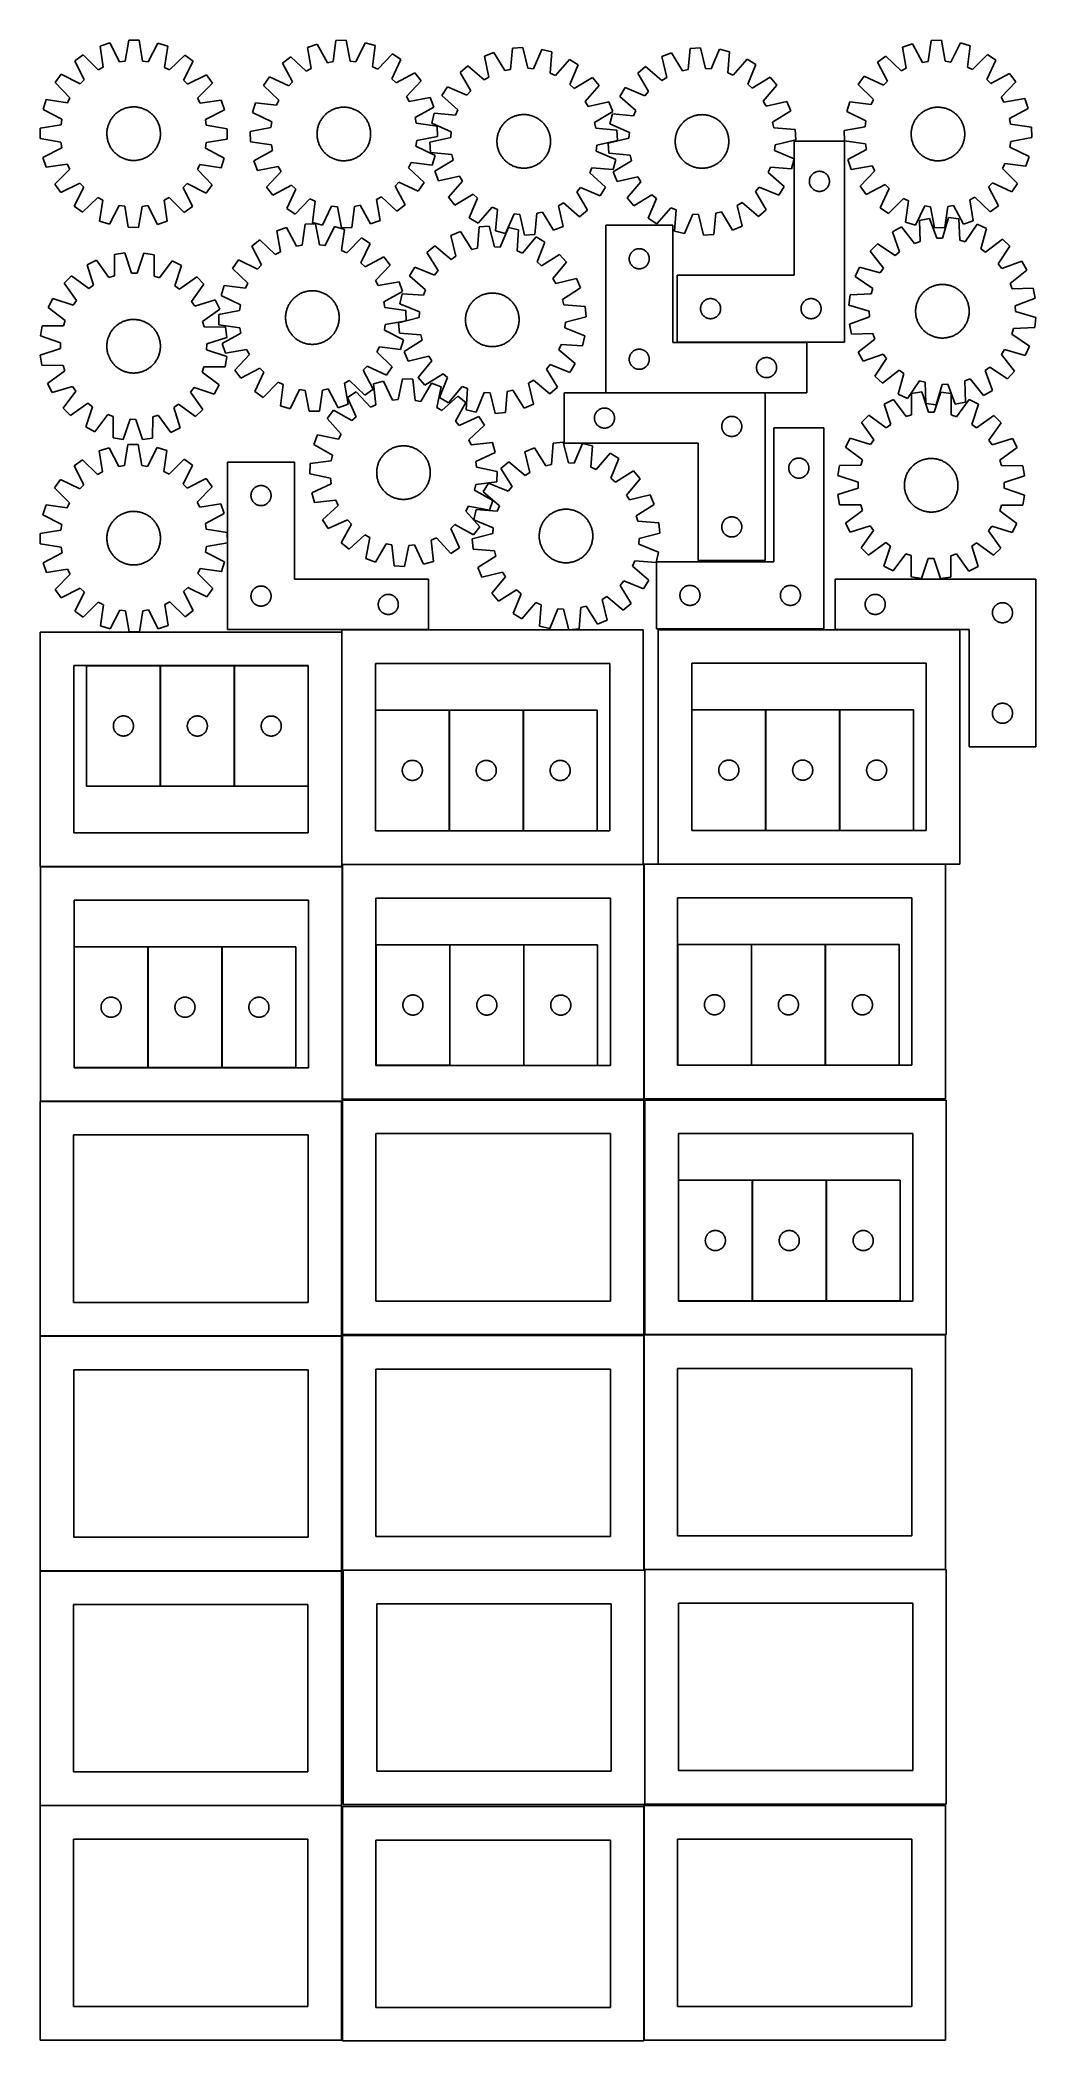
# Model space of a CAD drawing. Header units: millimetres. Extents: x 7 to 1493, y 7 to 2993.
import ezdxf

# ---------------------------------------------------------------- set-up
doc = ezdxf.new("R2010")
doc.units = ezdxf.units.MM
doc.layers.add('CUT', color=7, linetype='CONTINUOUS', true_color=0x000000)

msp = doc.modelspace()

# ---------------------------------------------------------------- linework, layer by layer
at = {"layer": 'CUT'}
for p, q in [((110.8988, 2989.112728), (96.250315, 2984.40609)), ((125.383013, 2960.842915), (110.8988, 2989.112728)), ((139.100746, 2993.48492), (133.856137, 2962.156517)), ((154.486714, 2993.434568), (139.100746, 2993.48492)), ((159.526167, 2962.072511), (154.486714, 2993.434568)), ((182.65944, 2988.877889), (167.990511, 2960.703481)), ((197.276806, 2984.075476), (182.65944, 2988.877889)), ((420.268081, 2987.419708), (405.78062, 2982.238587)), ((435.665125, 2959.636516), (420.268081, 2987.419708)), ((448.312707, 2992.707883), (444.090983, 2961.22532)), ((463.692156, 2993.158551), (448.312707, 2992.707883)), ((469.750136, 2961.977217), (463.692156, 2993.158551)), ((491.998315, 2989.521638), (478.25457, 2960.884526)), ((506.764304, 2985.197738), (491.998315, 2989.521638)), ((1308.884844, 2987.865151), (1294.336457, 2982.857659)), ((1323.948521, 2959.899808), (1308.884844, 2987.865151)), ((1336.990707, 2992.817555), (1332.392777, 2961.387732)), ((1352.374446, 2993.084264), (1336.990707, 2992.817555)), ((1358.059088, 2961.83271), (1352.374446, 2993.084264)), ((1380.635086, 2989.109091), (1366.549846, 2960.638391)), ((1395.348309, 2984.608909), (1380.635086, 2989.109091)), ((70.779752, 2971.533008), (58.302647, 2962.530098)), ((58.302647, 2962.530098), (72.474042, 2934.102183)), ((93.29091, 2949.122686), (70.779752, 2971.533008)), ((96.250315, 2984.40609), (100.943404, 2952.990335)), ((133.856137, 2962.156517), (125.383013, 2960.842915)), ((167.990511, 2960.703481), (159.526167, 2962.072511)), ((192.378201, 2952.69111), (197.276806, 2984.075476)), ((222.662569, 2971.035965), (200.005218, 2948.773459)), ((220.723331, 2933.617032), (235.080483, 2961.951585)), ((235.080483, 2961.951585), (222.662569, 2971.035965)), ((380.742732, 2968.542968), (368.565393, 2959.138556)), ((368.565393, 2959.138556), (383.654933, 2931.18716)), ((403.97167, 2946.87753), (380.742732, 2968.542968)), ((405.78062, 2982.238587), (411.494169, 2950.992305)), ((444.090983, 2961.22532), (435.665125, 2959.636516)), ((478.25457, 2960.884526), (469.750136, 2961.977217)), ((502.890224, 2953.670508), (506.764304, 2985.197738)), ((532.561194, 2972.991744), (510.640761, 2950.003282)), ((531.841407, 2935.529508), (545.268326, 2964.316529)), ((545.268326, 2964.316529), (532.561194, 2972.991744)), ((684.270862, 2974.984336), (669.971153, 2969.305526)), ((669.971153, 2969.305526), (676.761369, 2938.275417)), ((700.619079, 2947.749972), (684.270862, 2974.984336)), ((712.115933, 2981.238761), (708.984981, 2949.629081)), ((727.470613, 2982.220777), (712.115933, 2981.238761)), ((734.60281, 2951.267481), (727.470613, 2982.220777)), ((755.885573, 2979.564489), (743.139932, 2950.469414)), ((770.792201, 2975.753584), (755.885573, 2979.564489)), ((768.010229, 2944.11128), (770.792201, 2975.753584)), ((796.995596, 2964.446598), (775.882898, 2940.714157)), ((809.995007, 2956.215811), (796.995596, 2964.446598)), ((949.331275, 2974.458466), (935.077354, 2968.665686)), ((935.077354, 2968.665686), (942.115061, 2937.69077)), ((965.896377, 2947.355475), (949.331275, 2974.458466)), ((977.125531, 2980.934974), (974.247012, 2949.301307)), ((992.471882, 2982.039531), (977.125531, 2980.934974)), ((999.850946, 2951.144157), (992.471882, 2982.039531)), ((1020.907141, 2979.610159), (1008.394167, 2950.414265)), ((1035.843716, 2975.918372), (1020.907141, 2979.610159)), ((1033.314427, 2944.254869), (1035.843716, 2975.918372)), ((1062.136537, 2964.820923), (1041.213964, 2940.9207)), ((1075.201239, 2956.69417), (1062.136537, 2964.820923)), ((1269.13657, 2969.462454), (1256.847632, 2960.204347)), ((1256.847632, 2960.204347), (1271.601815, 2932.07449)), ((1292.104745, 2947.520765), (1269.13657, 2969.462454)), ((1294.336457, 2982.857659), (1299.675915, 2951.545282)), ((1332.392777, 2961.387732), (1323.948521, 2959.899808)), ((1366.549846, 2960.638391), (1358.059088, 2961.83271)), ((1391.097464, 2953.130265), (1395.348309, 2984.608909)), ((1420.99738, 2972.095277), (1398.803589, 2949.370611)), ((1419.829623, 2934.644328), (1433.599853, 2963.268714)), ((1433.599853, 2963.268714), (1420.99738, 2972.095277)), ((38.056703, 2942.416233), (28.972323, 2929.998319)), ((28.972323, 2929.998319), (51.234829, 2907.340968)), ((66.391256, 2928.059081), (38.056703, 2942.416233)), ((72.474042, 2934.102183), (66.391256, 2928.059081)), ((100.943404, 2952.990335), (93.29091, 2949.122686)), ((200.005218, 2948.773459), (192.378201, 2952.69111)), ((226.766434, 2927.534246), (220.723331, 2933.617032)), ((255.194348, 2941.705641), (226.766434, 2927.534246)), ((241.786936, 2906.717378), (264.197258, 2929.228536)), ((264.197258, 2929.228536), (255.194348, 2941.705641)), ((348.985125, 2938.376116), (340.30991, 2925.668984)), ((377.772146, 2924.949196), (348.985125, 2938.376116)), ((383.654933, 2931.18716), (377.772146, 2924.949196)), ((411.494169, 2950.992305), (403.97167, 2946.87753)), ((510.640761, 2950.003282), (502.890224, 2953.670508)), ((538.079371, 2929.646721), (531.841407, 2935.529508)), ((566.030766, 2944.736261), (538.079371, 2929.646721)), ((553.76974, 2909.329984), (575.435178, 2932.558922)), ((575.435178, 2932.558922), (566.030766, 2944.736261)), ((645.421641, 2954.752614), (633.576658, 2944.932893)), ((633.576658, 2944.932893), (649.623369, 2917.519796)), ((669.3856, 2933.903072), (645.421641, 2954.752614)), ((676.761369, 2938.275417), (669.3856, 2933.903072)), ((708.984981, 2949.629081), (700.619079, 2947.749972)), ((743.139932, 2950.469414), (734.60281, 2951.267481)), ((775.882898, 2940.714157), (768.010229, 2944.11128)), ((797.571185, 2926.981869), (809.995007, 2956.215811)), ((831.421865, 2937.364934), (804.008769, 2921.318224)), ((841.241587, 2925.519952), (831.421865, 2937.364934)), ((910.644797, 2953.917264), (898.878581, 2944.003299)), ((898.878581, 2944.003299), (915.143613, 2916.719174)), ((934.77443, 2933.259685), (910.644797, 2953.917264)), ((942.115061, 2937.69077), (934.77443, 2933.259685)), ((974.247012, 2949.301307), (965.896377, 2947.355475)), ((1008.394167, 2950.414265), (999.850946, 2951.144157)), ((1041.213964, 2940.9207), (1033.314427, 2944.254869)), ((1063.011181, 2927.361982), (1075.201239, 2956.69417)), ((1069.493772, 2921.749908), (1063.011181, 2927.361982)), ((1096.777897, 2938.01494), (1069.493772, 2921.749908)), ((1106.691862, 2926.248724), (1096.777897, 2938.01494)), ((1237.020461, 2939.677556), (1228.193899, 2927.075083)), ((1265.644848, 2925.907326), (1237.020461, 2939.677556)), ((1271.601815, 2932.07449), (1265.644848, 2925.907326)), ((1299.675915, 2951.545282), (1292.104745, 2947.520765)), ((1398.803589, 2949.370611), (1391.097464, 2953.130265)), ((1425.996787, 2928.687361), (1419.829623, 2934.644328)), ((1454.126644, 2943.441544), (1425.996787, 2928.687361)), ((1441.443061, 2908.184431), (1463.38475, 2931.152605)), ((1463.38475, 2931.152605), (1454.126644, 2943.441544)), ((15.932812, 2904.612556), (11.130399, 2889.99519)), ((47.317178, 2899.713951), (15.932812, 2904.612556)), ((51.234829, 2907.340968), (47.317178, 2899.713951)), ((245.654585, 2899.064884), (241.786936, 2906.717378)), ((277.07034, 2903.757973), (245.654585, 2899.064884)), ((281.776979, 2889.109488), (277.07034, 2903.757973)), ((328.103916, 2899.872094), (323.780015, 2885.106105)), ((359.631146, 2895.998014), (328.103916, 2899.872094)), ((340.30991, 2925.668984), (363.298371, 2903.748551)), ((363.298371, 2903.748551), (359.631146, 2895.998014)), ((557.884515, 2901.807485), (553.76974, 2909.329984)), ((589.130797, 2907.521034), (557.884515, 2901.807485)), ((594.311919, 2893.033573), (589.130797, 2907.521034)), ((614.725781, 2923.506034), (606.494994, 2910.506623)), ((606.494994, 2910.506623), (630.227435, 2889.393925)), ((643.959724, 2911.082212), (614.725781, 2923.506034)), ((649.623369, 2917.519796), (643.959724, 2911.082212)), ((804.008769, 2921.318224), (797.571185, 2926.981869)), ((820.392045, 2901.555993), (841.241587, 2925.519952)), ((824.764389, 2894.180223), (820.392045, 2901.555993)), ((855.794499, 2900.970439), (824.764389, 2894.180223)), ((861.473309, 2886.670731), (855.794499, 2900.970439)), ((880.199351, 2922.42664), (872.072598, 2909.361939)), ((872.072598, 2909.361939), (895.972821, 2888.439365)), ((909.531539, 2910.236582), (880.199351, 2922.42664)), ((915.143613, 2916.719174), (909.531539, 2910.236582)), ((1086.034284, 2902.11909), (1106.691862, 2926.248724)), ((1090.465368, 2894.77846), (1086.034284, 2902.11909)), ((1121.440285, 2901.816166), (1090.465368, 2894.77846)), ((1127.233065, 2887.562246), (1121.440285, 2901.816166)), ((1215.680266, 2901.426012), (1211.180085, 2886.71279)), ((1247.158911, 2897.175167), (1215.680266, 2901.426012)), ((1228.193899, 2927.075083), (1250.918565, 2904.881293)), ((1250.918565, 2904.881293), (1247.158911, 2897.175167)), ((1445.467579, 2900.61326), (1441.443061, 2908.184431)), ((1476.779956, 2905.952718), (1445.467579, 2900.61326)), ((1481.787448, 2891.404331), (1476.779956, 2905.952718)), ((11.130399, 2889.99519), (39.304807, 2875.326261)), ((39.304807, 2875.326261), (37.935777, 2866.861916)), ((108.639357, 2867.04897), (109.078138, 2868.226458)), ((109.078138, 2868.226458), (109.553689, 2869.389582)), ((109.553689, 2869.389582), (110.06554, 2870.537196)), ((110.06554, 2870.537196), (110.613185, 2871.668165)), ((110.613185, 2871.668165), (111.196085, 2872.781374)), ((111.196085, 2872.781374), (111.813664, 2873.875724)), ((111.813664, 2873.875724), (112.465312, 2874.950136)), ((112.465312, 2874.950136), (113.150387, 2876.003549)), ((113.150387, 2876.003549), (113.868213, 2877.034924)), ((113.868213, 2877.034924), (114.618081, 2878.043242)), ((114.618081, 2878.043242), (115.39925, 2879.027509)), ((115.39925, 2879.027509), (116.210951, 2879.986752)), ((116.210951, 2879.986752), (117.052382, 2880.920027)), ((117.052382, 2880.920027), (117.922712, 2881.826411)), ((117.922712, 2881.826411), (118.821083, 2882.70501)), ((118.821083, 2882.70501), (119.746609, 2883.554956)), ((119.746609, 2883.554956), (120.698375, 2884.375412)), ((120.698375, 2884.375412), (121.675442, 2885.165568)), ((121.675442, 2885.165568), (122.676847, 2885.924643)), ((122.676847, 2885.924643), (123.701601, 2886.651889)), ((123.701601, 2886.651889), (124.748693, 2887.346587)), ((124.748693, 2887.346587), (125.817089, 2888.008053)), ((125.817089, 2888.008053), (126.905735, 2888.635633)), ((126.905735, 2888.635633), (128.013556, 2889.228709)), ((128.013556, 2889.228709), (129.13946, 2889.786694)), ((129.13946, 2889.786694), (130.282335, 2890.309038)), ((130.282335, 2890.309038), (131.441053, 2890.795226)), ((131.441053, 2890.795226), (132.614471, 2891.244778)), ((132.614471, 2891.244778), (133.801431, 2891.657251)), ((133.801431, 2891.657251), (135.000761, 2892.032236)), ((135.000761, 2892.032236), (136.211278, 2892.369364)), ((136.211278, 2892.369364), (137.431787, 2892.668303)), ((137.431787, 2892.668303), (138.661084, 2892.928758)), ((138.661084, 2892.928758), (139.897955, 2893.15047)), ((139.897955, 2893.15047), (141.14118, 2893.333222)), ((141.14118, 2893.333222), (142.389532, 2893.476834)), ((142.389532, 2893.476834), (143.641779, 2893.581162)), ((143.641779, 2893.581162), (144.896685, 2893.646105)), ((144.896685, 2893.646105), (146.153012, 2893.671599)), ((146.153012, 2893.671599), (147.409519, 2893.657618)), ((147.409519, 2893.657618), (148.664968, 2893.604176)), ((148.664968, 2893.604176), (149.918118, 2893.511326)), ((149.918118, 2893.511326), (151.167733, 2893.379159)), ((151.167733, 2893.379159), (152.412581, 2893.207806)), ((152.412581, 2893.207806), (153.651432, 2892.997436)), ((153.651432, 2892.997436), (154.883063, 2892.748256)), ((154.883063, 2892.748256), (156.10626, 2892.460513)), ((156.10626, 2892.460513), (157.319815, 2892.13449)), ((157.319815, 2892.13449), (158.522531, 2891.77051)), ((158.522531, 2891.77051), (159.71322, 2891.368931)), ((159.71322, 2891.368931), (160.890708, 2890.93015)), ((160.890708, 2890.93015), (162.053833, 2890.454599)), ((162.053833, 2890.454599), (163.201446, 2889.942748)), ((163.201446, 2889.942748), (164.332415, 2889.395103)), ((164.332415, 2889.395103), (165.445624, 2888.812203)), ((165.445624, 2888.812203), (166.539975, 2888.194624)), ((166.539975, 2888.194624), (167.614387, 2887.542976)), ((167.614387, 2887.542976), (168.6678, 2886.857901)), ((168.6678, 2886.857901), (169.699174, 2886.140075)), ((169.699174, 2886.140075), (170.707492, 2885.390208)), ((170.707492, 2885.390208), (171.691759, 2884.609038)), ((171.691759, 2884.609038), (172.651003, 2883.797337)), ((172.651003, 2883.797337), (173.584277, 2882.955906)), ((173.584277, 2882.955906), (174.490661, 2882.085576)), ((174.490661, 2882.085576), (175.36926, 2881.187205)), ((175.36926, 2881.187205), (176.219207, 2880.261679)), ((176.219207, 2880.261679), (177.039663, 2879.309913)), ((177.039663, 2879.309913), (177.829818, 2878.332846)), ((177.829818, 2878.332846), (178.588893, 2877.331441)), ((178.588893, 2877.331441), (179.316139, 2876.306687)), ((179.316139, 2876.306687), (180.010837, 2875.259595)), ((180.010837, 2875.259595), (180.672303, 2874.191199)), ((180.672303, 2874.191199), (181.299883, 2873.102553)), ((181.299883, 2873.102553), (181.892959, 2871.994732)), ((181.892959, 2871.994732), (182.450944, 2870.868828)), ((182.450944, 2870.868828), (182.973289, 2869.725953)), ((182.973289, 2869.725953), (183.459477, 2868.567235)), ((183.459477, 2868.567235), (183.909029, 2867.393817)), ((253.507166, 2874.625275), (281.776979, 2889.109488)), ((254.820767, 2866.152152), (253.507166, 2874.625275)), ((323.780015, 2885.106105), (352.417128, 2871.36236)), ((352.417128, 2871.36236), (351.324437, 2862.857926)), ((422.384642, 2866.538257), (422.822067, 2867.716249)), ((422.822067, 2867.716249), (423.296278, 2868.87992)), ((423.296278, 2868.87992), (423.806806, 2870.028122)), ((423.806806, 2870.028122), (424.353149, 2871.159721)), ((424.353149, 2871.159721), (424.934767, 2872.273601)), ((424.934767, 2872.273601), (425.551085, 2873.368662)), ((425.551085, 2873.368662), (426.201496, 2874.443823)), ((426.201496, 2874.443823), (426.885358, 2875.498025)), ((426.885358, 2875.498025), (427.601995, 2876.530225)), ((427.601995, 2876.530225), (428.350701, 2877.539406)), ((428.350701, 2877.539406), (429.130737, 2878.524571)), ((429.130737, 2878.524571), (429.941333, 2879.484749)), ((429.941333, 2879.484749), (430.781688, 2880.418992)), ((430.781688, 2880.418992), (431.650974, 2881.326377)), ((431.650974, 2881.326377), (432.548333, 2882.20601)), ((432.548333, 2882.20601), (433.472879, 2883.057022)), ((433.472879, 2883.057022), (434.4237, 2883.878573)), ((434.4237, 2883.878573), (435.399857, 2884.669853)), ((435.399857, 2884.669853), (436.400388, 2885.430081)), ((436.400388, 2885.430081), (437.424303, 2886.158506)), ((437.424303, 2886.158506), (438.470594, 2886.85441)), ((438.470594, 2886.85441), (439.538228, 2887.517106)), ((439.538228, 2887.517106), (440.62615, 2888.145939)), ((440.62615, 2888.145939), (441.733288, 2888.74029)), ((441.733288, 2888.74029), (442.858549, 2889.299571)), ((442.858549, 2889.299571), (444.000821, 2889.823231)), ((444.000821, 2889.823231), (445.158979, 2890.310753)), ((445.158979, 2890.310753), (446.331879, 2890.761656)), ((446.331879, 2890.761656), (447.518363, 2891.175495)), ((447.518363, 2891.175495), (448.71726, 2891.551861)), ((448.71726, 2891.551861), (449.927388, 2891.890383)), ((449.927388, 2891.890383), (451.147552, 2892.190727)), ((451.147552, 2892.190727), (452.376548, 2892.452597)), ((452.376548, 2892.452597), (453.613163, 2892.675733)), ((453.613163, 2892.675733), (454.856177, 2892.859917)), ((454.856177, 2892.859917), (456.104363, 2893.004965)), ((456.104363, 2893.004965), (457.356489, 2893.110736)), ((457.356489, 2893.110736), (458.611319, 2893.177124)), ((458.611319, 2893.177124), (459.867616, 2893.204064)), ((459.867616, 2893.204064), (461.124139, 2893.19153)), ((461.124139, 2893.19153), (462.379648, 2893.139534)), ((462.379648, 2893.139534), (463.632904, 2893.048127)), ((463.632904, 2893.048127), (464.882671, 2892.917399)), ((464.882671, 2892.917399), (466.127715, 2892.747479)), ((466.127715, 2892.747479), (467.366807, 2892.538536)), ((467.366807, 2892.538536), (468.598725, 2892.290775)), ((468.598725, 2892.290775), (469.822252, 2892.00444)), ((469.822252, 2892.00444), (471.036182, 2891.679815)), ((471.036182, 2891.679815), (472.239316, 2891.31722)), ((472.239316, 2891.31722), (473.430467, 2890.917012)), ((473.430467, 2890.917012), (474.608459, 2890.479587)), ((474.608459, 2890.479587), (475.772131, 2890.005376)), ((475.772131, 2890.005376), (476.920332, 2889.494847)), ((476.920332, 2889.494847), (478.051931, 2888.948504)), ((478.051931, 2888.948504), (479.165811, 2888.366887)), ((479.165811, 2888.366887), (480.260872, 2887.750568)), ((480.260872, 2887.750568), (481.336033, 2887.100158)), ((481.336033, 2887.100158), (482.390235, 2886.416296)), ((482.390235, 2886.416296), (483.422435, 2885.699658)), ((483.422435, 2885.699658), (484.431616, 2884.950952)), ((484.431616, 2884.950952), (485.416781, 2884.170917)), ((485.416781, 2884.170917), (486.376959, 2883.360321)), ((486.376959, 2883.360321), (487.311202, 2882.519965)), ((487.311202, 2882.519965), (488.218587, 2881.650679)), ((488.218587, 2881.650679), (489.09822, 2880.75332)), ((489.09822, 2880.75332), (489.949232, 2879.828774)), ((489.949232, 2879.828774), (490.770784, 2878.877953)), ((490.770784, 2878.877953), (491.562064, 2877.901796)), ((491.562064, 2877.901796), (492.322291, 2876.901266)), ((492.322291, 2876.901266), (493.050716, 2875.87735)), ((493.050716, 2875.87735), (493.74662, 2874.831059)), ((493.74662, 2874.831059), (494.409316, 2873.763426)), ((494.409316, 2873.763426), (495.038149, 2872.675503)), ((495.038149, 2872.675503), (495.6325, 2871.568366)), ((495.6325, 2871.568366), (496.191781, 2870.443105)), ((496.191781, 2870.443105), (496.715441, 2869.300832)), ((496.715441, 2869.300832), (497.202963, 2868.142675)), ((497.202963, 2868.142675), (497.653866, 2866.969775)), ((566.528726, 2877.636528), (594.311919, 2893.033573)), ((568.11753, 2869.210671), (566.528726, 2877.636528)), ((599.600093, 2864.988947), (568.11753, 2869.210671)), ((595.188008, 2884.303228), (591.377104, 2869.3966)), ((591.377104, 2869.3966), (620.472179, 2856.650959)), ((626.830312, 2881.521256), (595.188008, 2884.303228)), ((630.227435, 2889.393925), (626.830312, 2881.521256)), ((697.66929, 2867.448252), (698.47685, 2868.410985)), ((698.47685, 2868.410985), (699.314251, 2869.347876)), ((699.314251, 2869.347876), (700.180668, 2870.258002)), ((700.180668, 2870.258002), (701.075245, 2871.140464)), ((701.075245, 2871.140464), (701.997099, 2871.994391)), ((701.997099, 2871.994391), (702.945321, 2872.818941)), ((702.945321, 2872.818941), (703.918975, 2873.613299)), ((703.918975, 2873.613299), (704.917099, 2874.376683)), ((704.917099, 2874.376683), (705.93871, 2875.108337)), ((705.93871, 2875.108337), (706.982798, 2875.807541)), ((706.982798, 2875.807541), (708.048334, 2876.473605)), ((708.048334, 2876.473605), (709.134265, 2877.105871)), ((709.134265, 2877.105871), (710.239521, 2877.703714)), ((710.239521, 2877.703714), (711.36301, 2878.266546)), ((711.36301, 2878.266546), (712.503623, 2878.79381)), ((712.503623, 2878.79381), (713.660236, 2879.284987)), ((713.660236, 2879.284987), (714.831705, 2879.739591)), ((714.831705, 2879.739591), (716.016877, 2880.157174)), ((716.016877, 2880.157174), (717.21458, 2880.537324)), ((717.21458, 2880.537324), (718.423633, 2880.879666)), ((718.423633, 2880.879666), (719.642842, 2881.183862)), ((719.642842, 2881.183862), (720.871005, 2881.449611)), ((720.871005, 2881.449611), (722.10691, 2881.676651)), ((722.10691, 2881.676651), (723.349336, 2881.864759)), ((723.349336, 2881.864759), (724.597057, 2882.013748)), ((724.597057, 2882.013748), (725.848843, 2882.123472)), ((725.848843, 2882.123472), (727.103458, 2882.193822)), ((727.103458, 2882.193822), (728.359663, 2882.224729)), ((728.359663, 2882.224729), (729.616219, 2882.216163)), ((729.616219, 2882.216163), (730.871886, 2882.168131)), ((730.871886, 2882.168131), (732.125425, 2882.080681)), ((732.125425, 2882.080681), (733.375598, 2881.953901)), ((733.375598, 2881.953901), (734.621172, 2881.787913)), ((734.621172, 2881.787913), (735.860918, 2881.582884)), ((735.860918, 2881.582884), (737.093612, 2881.339014)), ((737.093612, 2881.339014), (738.318038, 2881.056544)), ((738.318038, 2881.056544), (739.532986, 2880.735754)), ((739.532986, 2880.735754), (740.737259, 2880.37696)), ((740.737259, 2880.37696), (741.929668, 2879.980515)), ((741.929668, 2879.980515), (743.109036, 2879.546812)), ((743.109036, 2879.546812), (744.274199, 2879.076278)), ((744.274199, 2879.076278), (745.424007, 2878.569377)), ((745.424007, 2878.569377), (746.557325, 2878.02661)), ((746.557325, 2878.02661), (747.673036, 2877.448513)), ((747.673036, 2877.448513), (748.770038, 2876.835656)), ((748.770038, 2876.835656), (749.847248, 2876.188643)), ((749.847248, 2876.188643), (750.903603, 2875.508113)), ((750.903603, 2875.508113), (751.938061, 2874.794739)), ((751.938061, 2874.794739), (752.949601, 2874.049223)), ((752.949601, 2874.049223), (753.937225, 2873.272302)), ((753.937225, 2873.272302), (754.899957, 2872.464743)), ((754.899957, 2872.464743), (755.836849, 2871.627341)), ((755.836849, 2871.627341), (756.746975, 2870.760925)), ((756.746975, 2870.760925), (757.629437, 2869.866348)), ((757.629437, 2869.866348), (758.483364, 2868.944494)), ((758.483364, 2868.944494), (759.307914, 2867.996272)), ((759.307914, 2867.996272), (760.102272, 2867.022618)), ((834.238945, 2870.322514), (861.473309, 2886.670731)), ((836.118054, 2861.956612), (834.238945, 2870.322514)), ((860.975149, 2883.069117), (857.283362, 2868.132543)), ((857.283362, 2868.132543), (886.479256, 2855.619568)), ((892.638652, 2880.539828), (860.975149, 2883.069117)), ((895.972821, 2888.439365), (892.638652, 2880.539828)), ((963.587715, 2867.032766), (964.387564, 2868.001914)), ((964.387564, 2868.001914), (965.217459, 2868.945461)), ((965.217459, 2868.945461), (966.076583, 2869.862474)), ((966.076583, 2869.862474), (966.964087, 2870.752049)), ((966.964087, 2870.752049), (967.879095, 2871.613308)), ((967.879095, 2871.613308), (968.820704, 2872.445401)), ((968.820704, 2872.445401), (969.787986, 2873.247506)), ((969.787986, 2873.247506), (970.779985, 2874.018833)), ((970.779985, 2874.018833), (971.795722, 2874.75862)), ((971.795722, 2874.75862), (972.834195, 2875.466137)), ((972.834195, 2875.466137), (973.89438, 2876.140685)), ((973.89438, 2876.140685), (974.97523, 2876.781599)), ((974.97523, 2876.781599), (976.075677, 2877.388247)), ((976.075677, 2877.388247), (977.194638, 2877.960029)), ((977.194638, 2877.960029), (978.331006, 2878.496382)), ((978.331006, 2878.496382), (979.48366, 2878.996776)), ((979.48366, 2878.996776), (980.651464, 2879.460717)), ((980.651464, 2879.460717), (981.833264, 2879.887748)), ((981.833264, 2879.887748), (983.027894, 2880.277447)), ((983.027894, 2880.277447), (984.234176, 2880.629429)), ((984.234176, 2880.629429), (985.450918, 2880.943348)), ((985.450918, 2880.943348), (986.676921, 2881.218893)), ((986.676921, 2881.218893), (987.910973, 2881.455792)), ((987.910973, 2881.455792), (989.151858, 2881.653811)), ((989.151858, 2881.653811), (990.39835, 2881.812756)), ((990.39835, 2881.812756), (991.64922, 2881.932469)), ((991.64922, 2881.932469), (992.903233, 2882.012833)), ((992.903233, 2882.012833), (994.159152, 2882.053767)), ((994.159152, 2882.053767), (995.415736, 2882.055231)), ((995.415736, 2882.055231), (996.671747, 2882.017225)), ((996.671747, 2882.017225), (997.925944, 2881.939785)), ((997.925944, 2881.939785), (999.177089, 2881.822988)), ((999.177089, 2881.822988), (1000.423949, 2881.666949)), ((1000.423949, 2881.666949), (1001.665292, 2881.471823)), ((1001.665292, 2881.471823), (1002.899893, 2881.237801)), ((1002.899893, 2881.237801), (1004.126535, 2880.965115)), ((1004.126535, 2880.965115), (1005.344006, 2880.654034)), ((1005.344006, 2880.654034), (1006.551104, 2880.304864)), ((1006.551104, 2880.304864), (1007.74664, 2879.917951)), ((1007.74664, 2879.917951), (1008.929432, 2879.493676)), ((1008.929432, 2879.493676), (1010.098314, 2879.032458)), ((1010.098314, 2879.032458), (1011.252132, 2878.534753)), ((1011.252132, 2878.534753), (1012.389747, 2878.00105)), ((1012.389747, 2878.00105), (1013.510037, 2877.431878)), ((1013.510037, 2877.431878), (1014.611896, 2876.827797)), ((1014.611896, 2876.827797), (1015.694237, 2876.189404)), ((1015.694237, 2876.189404), (1016.755991, 2875.517329)), ((1016.755991, 2875.517329), (1017.796111, 2874.812235)), ((1017.796111, 2874.812235), (1018.81357, 2874.074818)), ((1018.81357, 2874.074818), (1019.807364, 2873.305806)), ((1019.807364, 2873.305806), (1020.776513, 2872.505957)), ((1020.776513, 2872.505957), (1021.720059, 2871.676062)), ((1021.720059, 2871.676062), (1022.637073, 2870.816938)), ((1022.637073, 2870.816938), (1023.526648, 2869.929434)), ((1023.526648, 2869.929434), (1024.387907, 2869.014426)), ((1024.387907, 2869.014426), (1025.22, 2868.072816)), ((1025.22, 2868.072816), (1026.022105, 2867.105535)), ((1100.130073, 2870.997144), (1127.233065, 2887.562246)), ((1102.075905, 2862.646509), (1100.130073, 2870.997144)), ((1211.180085, 2886.71279), (1239.650785, 2872.627549)), ((1239.650785, 2872.627549), (1238.456465, 2864.136791)), ((1309.555602, 2866.967032), (1310.007084, 2868.139708)), ((1310.007084, 2868.139708), (1310.495177, 2869.297625)), ((1310.495177, 2869.297625), (1311.019401, 2870.439639)), ((1311.019401, 2870.439639), (1311.579238, 2871.564624)), ((1311.579238, 2871.564624), (1312.174135, 2872.671468)), ((1312.174135, 2872.671468), (1312.803506, 2873.75908)), ((1312.803506, 2873.75908), (1313.466728, 2874.826386)), ((1313.466728, 2874.826386), (1314.163148, 2875.872333)), ((1314.163148, 2875.872333), (1314.892079, 2876.895889)), ((1314.892079, 2876.895889), (1315.652801, 2877.896044)), ((1315.652801, 2877.896044), (1316.444562, 2878.871811)), ((1316.444562, 2878.871811), (1317.266583, 2879.822226)), ((1317.266583, 2879.822226), (1318.118051, 2880.746352)), ((1318.118051, 2880.746352), (1318.998127, 2881.643276)), ((1318.998127, 2881.643276), (1319.905942, 2882.512114)), ((1319.905942, 2882.512114), (1320.840599, 2883.352008)), ((1320.840599, 2883.352008), (1321.801177, 2884.16213)), ((1321.801177, 2884.16213), (1322.786727, 2884.941679)), ((1322.786727, 2884.941679), (1323.796278, 2885.689887)), ((1323.796278, 2885.689887), (1324.828832, 2886.406015)), ((1324.828832, 2886.406015), (1325.88337, 2887.089356)), ((1325.88337, 2887.089356), (1326.958853, 2887.739236)), ((1326.958853, 2887.739236), (1328.054218, 2888.355014)), ((1328.054218, 2888.355014), (1329.168385, 2888.936081)), ((1329.168385, 2888.936081), (1330.300253, 2889.481865)), ((1330.300253, 2889.481865), (1331.448707, 2889.991827)), ((1331.448707, 2889.991827), (1332.612612, 2890.465464)), ((1332.612612, 2890.465464), (1333.79082, 2890.902307)), ((1333.79082, 2890.902307), (1334.982169, 2891.301927)), ((1334.982169, 2891.301927), (1336.185481, 2891.663928)), ((1336.185481, 2891.663928), (1337.399571, 2891.987954)), ((1337.399571, 2891.987954), (1338.62324, 2892.273684)), ((1338.62324, 2892.273684), (1339.85528, 2892.520837)), ((1339.85528, 2892.520837), (1341.094475, 2892.729169)), ((1341.094475, 2892.729169), (1342.339603, 2892.898474)), ((1342.339603, 2892.898474), (1343.589434, 2893.028585)), ((1343.589434, 2893.028585), (1344.842735, 2893.119373)), ((1344.842735, 2893.119373), (1346.09827, 2893.17075)), ((1346.09827, 2893.17075), (1347.354799, 2893.182664)), ((1347.354799, 2893.182664), (1348.611082, 2893.155104)), ((1348.611082, 2893.155104), (1349.865879, 2893.088096)), ((1349.865879, 2893.088096), (1351.117953, 2892.981707)), ((1351.117953, 2892.981707), (1352.366067, 2892.836042)), ((1352.366067, 2892.836042), (1353.60899, 2892.651245)), ((1353.60899, 2892.651245), (1354.845494, 2892.427498)), ((1354.845494, 2892.427498), (1356.074361, 2892.165022)), ((1356.074361, 2892.165022), (1357.294377, 2891.864075)), ((1357.294377, 2891.864075), (1358.504337, 2891.524956)), ((1358.504337, 2891.524956), (1359.703049, 2891.147998)), ((1359.703049, 2891.147998), (1360.889328, 2890.733574)), ((1360.889328, 2890.733574), (1362.062005, 2890.282092)), ((1362.062005, 2890.282092), (1363.219922, 2889.793998)), ((1363.219922, 2889.793998), (1364.361936, 2889.269774)), ((1364.361936, 2889.269774), (1365.48692, 2888.709937)), ((1365.48692, 2888.709937), (1366.593765, 2888.11504)), ((1366.593765, 2888.11504), (1367.681377, 2887.48567)), ((1367.681377, 2887.48567), (1368.748683, 2886.822447)), ((1368.748683, 2886.822447), (1369.79463, 2886.126027)), ((1369.79463, 2886.126027), (1370.818186, 2885.397097)), ((1370.818186, 2885.397097), (1371.818341, 2884.636375)), ((1371.818341, 2884.636375), (1372.794107, 2883.844613)), ((1372.794107, 2883.844613), (1373.744523, 2883.022593)), ((1373.744523, 2883.022593), (1374.668648, 2882.171124)), ((1374.668648, 2882.171124), (1375.565573, 2881.291049)), ((1375.565573, 2881.291049), (1376.434411, 2880.383234)), ((1376.434411, 2880.383234), (1377.274305, 2879.448577)), ((1377.274305, 2879.448577), (1378.084427, 2878.487999)), ((1378.084427, 2878.487999), (1378.863976, 2877.502448)), ((1378.863976, 2877.502448), (1379.612184, 2876.492898)), ((1379.612184, 2876.492898), (1380.328312, 2875.460344)), ((1380.328312, 2875.460344), (1381.011653, 2874.405805)), ((1381.011653, 2874.405805), (1381.661533, 2873.330323)), ((1381.661533, 2873.330323), (1382.277311, 2872.234958)), ((1382.277311, 2872.234958), (1382.858378, 2871.120791)), ((1382.858378, 2871.120791), (1383.404162, 2869.988922)), ((1383.404162, 2869.988922), (1383.914124, 2868.840469)), ((1383.914124, 2868.840469), (1384.387761, 2867.676564)), ((1384.387761, 2867.676564), (1384.824604, 2866.498355)), ((1453.822105, 2876.340654), (1481.787448, 2891.404331)), ((1455.310028, 2867.896399), (1453.822105, 2876.340654)), ((1486.739852, 2863.298469), (1455.310028, 2867.896399)), ((6.57372, 2861.822464), (6.523368, 2846.436496)), ((6.523368, 2846.436496), (37.851771, 2841.191886)), ((37.935777, 2866.861916), (6.57372, 2861.822464)), ((37.851771, 2841.191886), (39.165373, 2832.718763)), ((106.336689, 2853.488761), (106.35067, 2854.745269)), ((106.362183, 2852.232435), (106.336689, 2853.488761)), ((106.35067, 2854.745269), (106.404112, 2856.000717)), ((106.427126, 2850.977529), (106.362183, 2852.232435)), ((106.404112, 2856.000717), (106.496962, 2857.253868)), ((106.531455, 2849.725282), (106.427126, 2850.977529)), ((106.496962, 2857.253868), (106.629129, 2858.503483)), ((106.675066, 2848.47693), (106.531455, 2849.725282)), ((106.629129, 2858.503483), (106.800482, 2859.748331)), ((106.857818, 2847.233705), (106.675066, 2848.47693)), ((106.800482, 2859.748331), (107.010852, 2860.987181)), ((107.07953, 2845.996834), (106.857818, 2847.233705)), ((107.010852, 2860.987181), (107.260032, 2862.218813)), ((107.339985, 2844.767537), (107.07953, 2845.996834)), ((107.260032, 2862.218813), (107.547775, 2863.44201)), ((107.638924, 2843.547028), (107.339985, 2844.767537)), ((107.547775, 2863.44201), (107.873798, 2864.655565)), ((107.976052, 2842.336511), (107.638924, 2843.547028)), ((107.873798, 2864.655565), (108.237778, 2865.858281)), ((108.351037, 2841.137181), (107.976052, 2842.336511)), ((108.237778, 2865.858281), (108.639357, 2867.04897)), ((108.76351, 2839.950221), (108.351037, 2841.137181)), ((109.213062, 2838.776803), (108.76351, 2839.950221)), ((109.69925, 2837.618085), (109.213062, 2838.776803)), ((110.221594, 2836.47521), (109.69925, 2837.618085)), ((183.118849, 2837.954455), (182.606999, 2836.806842)), ((183.5944, 2839.11758), (183.118849, 2837.954455)), ((184.033181, 2840.295068), (183.5944, 2839.11758)), ((183.909029, 2867.393817), (184.321501, 2866.206857)), ((184.43476, 2841.485757), (184.033181, 2840.295068)), ((184.321501, 2866.206857), (184.696486, 2865.007527)), ((184.798741, 2842.688473), (184.43476, 2841.485757)), ((184.696486, 2865.007527), (185.033615, 2863.79701)), ((185.124763, 2843.902028), (184.798741, 2842.688473)), ((185.033615, 2863.79701), (185.332554, 2862.576501)), ((185.412506, 2845.125225), (185.124763, 2843.902028)), ((185.332554, 2862.576501), (185.593008, 2861.347204)), ((185.661686, 2846.356856), (185.412506, 2845.125225)), ((185.593008, 2861.347204), (185.81472, 2860.110333)), ((185.872056, 2847.595707), (185.661686, 2846.356856)), ((185.81472, 2860.110333), (185.997472, 2858.867108)), ((186.043409, 2848.840555), (185.872056, 2847.595707)), ((185.997472, 2858.867108), (186.141084, 2857.618756)), ((186.175576, 2850.09017), (186.043409, 2848.840555)), ((186.141084, 2857.618756), (186.245412, 2856.366509)), ((186.268426, 2851.34332), (186.175576, 2850.09017)), ((186.245412, 2856.366509), (186.310356, 2855.111603)), ((186.321868, 2852.598769), (186.268426, 2851.34332)), ((186.310356, 2855.111603), (186.335849, 2853.855276)), ((186.335849, 2853.855276), (186.321868, 2852.598769)), ((253.367731, 2832.017777), (254.736761, 2840.482121)), ((254.736761, 2840.482121), (286.098819, 2845.521574)), ((286.14917, 2860.907542), (254.820767, 2866.152152)), ((286.098819, 2845.521574), (286.14917, 2860.907542)), ((351.324437, 2862.857926), (320.143102, 2856.799945)), ((320.143102, 2856.799945), (320.59377, 2841.420497)), ((320.59377, 2841.420497), (352.076334, 2837.198773)), ((420.097589, 2852.975406), (420.110123, 2854.231929)), ((420.124529, 2851.719109), (420.097589, 2852.975406)), ((420.110123, 2854.231929), (420.16212, 2855.487438)), ((420.190918, 2850.464279), (420.124529, 2851.719109)), ((420.16212, 2855.487438), (420.253527, 2856.740694)), ((420.296688, 2849.212153), (420.190918, 2850.464279)), ((420.253527, 2856.740694), (420.384255, 2857.990461)), ((420.441737, 2847.963967), (420.296688, 2849.212153)), ((420.384255, 2857.990461), (420.554175, 2859.235505)), ((420.62592, 2846.720953), (420.441737, 2847.963967)), ((420.554175, 2859.235505), (420.763118, 2860.474597)), ((420.849057, 2845.484338), (420.62592, 2846.720953)), ((420.763118, 2860.474597), (421.010879, 2861.706515)), ((421.110927, 2844.255342), (420.849057, 2845.484338)), ((421.010879, 2861.706515), (421.297214, 2862.930042)), ((421.411271, 2843.035178), (421.110927, 2844.255342)), ((421.297214, 2862.930042), (421.621839, 2864.143972)), ((421.749793, 2841.82505), (421.411271, 2843.035178)), ((421.621839, 2864.143972), (421.984434, 2865.347106)), ((422.126159, 2840.626153), (421.749793, 2841.82505)), ((421.984434, 2865.347106), (422.384642, 2866.538257)), ((422.539998, 2839.439669), (422.126159, 2840.626153)), ((422.9909, 2838.266769), (422.539998, 2839.439669)), ((423.478423, 2837.108611), (422.9909, 2838.266769)), ((497.371797, 2838.693194), (496.897586, 2837.529523)), ((497.809222, 2839.871187), (497.371797, 2838.693194)), ((497.653866, 2866.969775), (498.067705, 2865.783291)), ((498.20943, 2841.062338), (497.809222, 2839.871187)), ((498.067705, 2865.783291), (498.444071, 2864.584393)), ((498.572025, 2842.265472), (498.20943, 2841.062338)), ((498.444071, 2864.584393), (498.782593, 2863.374266)), ((498.89665, 2843.479401), (498.572025, 2842.265472)), ((498.782593, 2863.374266), (499.082937, 2862.154101)), ((499.182985, 2844.702929), (498.89665, 2843.479401)), ((499.082937, 2862.154101), (499.344807, 2860.925105)), ((499.430746, 2845.934847), (499.182985, 2844.702929)), ((499.344807, 2860.925105), (499.567943, 2859.68849)), ((499.639689, 2847.173939), (499.430746, 2845.934847)), ((499.567943, 2859.68849), (499.752127, 2858.445477)), ((499.809609, 2848.418983), (499.639689, 2847.173939)), ((499.752127, 2858.445477), (499.897175, 2857.197291)), ((499.940337, 2849.66875), (499.809609, 2848.418983)), ((499.897175, 2857.197291), (500.002946, 2855.945165)), ((500.031744, 2850.922006), (499.940337, 2849.66875)), ((500.002946, 2855.945165), (500.069334, 2854.690334)), ((500.08374, 2852.177515), (500.031744, 2850.922006)), ((500.069334, 2854.690334), (500.096275, 2853.434038)), ((500.096275, 2853.434038), (500.08374, 2852.177515)), ((567.776736, 2835.047084), (568.869427, 2843.551517)), ((568.869427, 2843.551517), (600.050761, 2849.609498)), ((619.674111, 2848.113837), (588.720816, 2840.98164)), ((588.720816, 2840.98164), (589.702831, 2825.62696)), ((600.050761, 2849.609498), (599.600093, 2864.988947)), ((620.472179, 2856.650959), (619.674111, 2848.113837)), ((688.716864, 2841.87069), (688.72543, 2843.127246)), ((688.747771, 2840.614485), (688.716864, 2841.87069)), ((688.72543, 2843.127246), (688.773462, 2844.382913)), ((688.818121, 2839.35987), (688.747771, 2840.614485)), ((688.773462, 2844.382913), (688.860911, 2845.636452)), ((688.927845, 2838.108084), (688.818121, 2839.35987)), ((688.860911, 2845.636452), (688.987692, 2846.886625)), ((689.076834, 2836.860363), (688.927845, 2838.108084)), ((688.987692, 2846.886625), (689.153679, 2848.1322)), ((689.153679, 2848.1322), (689.358709, 2849.371945)), ((689.358709, 2849.371945), (689.602579, 2850.604639)), ((689.602579, 2850.604639), (689.885048, 2851.829065)), ((689.885048, 2851.829065), (690.205839, 2853.044014)), ((690.205839, 2853.044014), (690.564633, 2854.248287)), ((690.564633, 2854.248287), (690.961077, 2855.440695)), ((690.961077, 2855.440695), (691.394781, 2856.620063)), ((691.394781, 2856.620063), (691.865315, 2857.785226)), ((691.865315, 2857.785226), (692.372215, 2858.935034)), ((692.372215, 2858.935034), (692.914982, 2860.068353)), ((692.914982, 2860.068353), (693.49308, 2861.184063)), ((693.49308, 2861.184063), (694.105937, 2862.281065)), ((694.105937, 2862.281065), (694.75295, 2863.358275)), ((694.75295, 2863.358275), (695.433479, 2864.41463)), ((695.433479, 2864.41463), (696.146854, 2865.449088)), ((696.146854, 2865.449088), (696.892369, 2866.460628)), ((696.892369, 2866.460628), (697.66929, 2867.448252)), ((760.102272, 2867.022618), (760.865655, 2866.024493)), ((760.865655, 2866.024493), (761.59731, 2865.002883)), ((761.59731, 2865.002883), (762.296514, 2863.958794)), ((762.296514, 2863.958794), (762.962578, 2862.893259)), ((762.962578, 2862.893259), (763.594843, 2861.807327)), ((763.594843, 2861.807327), (764.192687, 2860.702072)), ((764.192687, 2860.702072), (764.755519, 2859.578583)), ((764.755519, 2859.578583), (765.282783, 2858.43797)), ((765.282783, 2858.43797), (765.77396, 2857.281357)), ((765.77396, 2857.281357), (766.228564, 2856.109887)), ((766.228564, 2856.109887), (766.646147, 2854.924716)), ((766.646147, 2854.924716), (767.026297, 2853.727013)), ((767.026297, 2853.727013), (767.368639, 2852.51796)), ((767.368639, 2852.51796), (767.672834, 2851.29875)), ((767.672834, 2851.29875), (767.938583, 2850.070587)), ((767.938583, 2850.070587), (768.165624, 2848.834683)), ((768.165624, 2848.834683), (768.353731, 2847.592257)), ((768.353731, 2847.592257), (768.502721, 2846.344535)), ((768.569654, 2838.816168), (768.442873, 2837.565994)), ((768.502721, 2846.344535), (768.612445, 2845.09275)), ((768.657104, 2840.069707), (768.569654, 2838.816168)), ((768.612445, 2845.09275), (768.682795, 2843.838135)), ((768.705135, 2841.325374), (768.657104, 2840.069707)), ((768.682795, 2843.838135), (768.713702, 2842.58193)), ((768.713702, 2842.58193), (768.705135, 2841.325374)), ((867.727734, 2858.825659), (836.118054, 2861.956612)), ((837.756454, 2836.338783), (868.70975, 2843.47098)), ((885.749364, 2847.076347), (854.853989, 2839.697284)), ((854.853989, 2839.697284), (855.958547, 2824.350932)), ((868.70975, 2843.47098), (867.727734, 2858.825659)), ((886.479256, 2855.619568), (885.749364, 2847.076347)), ((954.838289, 2842.641138), (954.876296, 2843.897148)), ((954.839754, 2841.384553), (954.838289, 2842.641138)), ((954.880688, 2840.128635), (954.839754, 2841.384553)), ((954.876296, 2843.897148), (954.953736, 2845.151345)), ((954.961051, 2838.874622), (954.880688, 2840.128635)), ((954.953736, 2845.151345), (955.070533, 2846.402491)), ((955.080764, 2837.623752), (954.961051, 2838.874622)), ((955.070533, 2846.402491), (955.226571, 2847.64935)), ((955.239709, 2836.377259), (955.080764, 2837.623752)), ((955.226571, 2847.64935), (955.421698, 2848.890693)), ((955.421698, 2848.890693), (955.65572, 2850.125295)), ((955.65572, 2850.125295), (955.928406, 2851.351936)), ((955.928406, 2851.351936), (956.239487, 2852.569407)), ((956.239487, 2852.569407), (956.588656, 2853.776506)), ((956.588656, 2853.776506), (956.97557, 2854.972041)), ((956.97557, 2854.972041), (957.399844, 2856.154834)), ((957.399844, 2856.154834), (957.861062, 2857.323715)), ((957.861062, 2857.323715), (958.358768, 2858.477533)), ((958.358768, 2858.477533), (958.89247, 2859.615149)), ((958.89247, 2859.615149), (959.461643, 2860.735439)), ((959.461643, 2860.735439), (960.065724, 2861.837298)), ((960.065724, 2861.837298), (960.704117, 2862.919638)), ((960.704117, 2862.919638), (961.376192, 2863.981392)), ((961.376192, 2863.981392), (962.081286, 2865.021512)), ((962.081286, 2865.021512), (962.818703, 2866.038971)), ((962.818703, 2866.038971), (963.587715, 2867.032766)), ((1026.022105, 2867.105535), (1026.793432, 2866.113536)), ((1026.793432, 2866.113536), (1027.533219, 2865.097799)), ((1027.533219, 2865.097799), (1028.240735, 2864.059325)), ((1028.240735, 2864.059325), (1028.915284, 2862.999141)), ((1028.915284, 2862.999141), (1029.556198, 2861.918291)), ((1029.556198, 2861.918291), (1030.162845, 2860.817843)), ((1030.162845, 2860.817843), (1030.734628, 2859.698883)), ((1030.734628, 2859.698883), (1031.270981, 2858.562515)), ((1031.270981, 2858.562515), (1031.771375, 2857.40986)), ((1031.771375, 2857.40986), (1032.235316, 2856.242057)), ((1032.235316, 2856.242057), (1032.662347, 2855.060257)), ((1032.662347, 2855.060257), (1033.052046, 2853.865626)), ((1033.052046, 2853.865626), (1033.404028, 2852.659345)), ((1033.404028, 2852.659345), (1033.717947, 2851.442602)), ((1033.717947, 2851.442602), (1033.993491, 2850.2166)), ((1033.993491, 2850.2166), (1034.23039, 2848.982548)), ((1034.23039, 2848.982548), (1034.42841, 2847.741663)), ((1034.42841, 2847.741663), (1034.587355, 2846.49517)), ((1034.597587, 2837.716431), (1034.441548, 2836.469572)), ((1034.587355, 2846.49517), (1034.707068, 2845.2443)), ((1034.714384, 2838.967577), (1034.597587, 2837.716431)), ((1034.707068, 2845.2443), (1034.787431, 2843.990287)), ((1034.791824, 2840.221774), (1034.714384, 2838.967577)), ((1034.787431, 2843.990287), (1034.828366, 2842.734369)), ((1034.82983, 2841.477784), (1034.791824, 2840.221774)), ((1034.828366, 2842.734369), (1034.82983, 2841.477784)), ((1133.709572, 2859.76799), (1102.075905, 2862.646509)), ((1103.918755, 2837.042575), (1134.81413, 2844.421639)), ((1207.62509, 2842.493227), (1132.62509, 2842.493227)), ((1132.62509, 2842.493227), (1132.62509, 2642.493227)), ((1134.81413, 2844.421639), (1133.709572, 2859.76799)), ((1238.456465, 2864.136791), (1207.204912, 2858.452149)), ((1207.204912, 2858.452149), (1207.471621, 2843.06841)), ((1207.471621, 2843.06841), (1238.901444, 2838.47048)), ((1207.62509, 2542.493227), (1207.62509, 2842.493227)), ((1238.901444, 2838.47048), (1240.389367, 2830.026224)), ((1307.106512, 2853.432502), (1307.134072, 2854.688785)), ((1307.118426, 2852.175973), (1307.106512, 2853.432502)), ((1307.169802, 2850.920438), (1307.118426, 2852.175973)), ((1307.134072, 2854.688785), (1307.20108, 2855.943582)), ((1307.260591, 2849.667137), (1307.169802, 2850.920438)), ((1307.20108, 2855.943582), (1307.307468, 2857.195656)), ((1307.390702, 2848.417306), (1307.260591, 2849.667137)), ((1307.307468, 2857.195656), (1307.453133, 2858.44377)), ((1307.560007, 2847.172178), (1307.390702, 2848.417306)), ((1307.453133, 2858.44377), (1307.63793, 2859.686693)), ((1307.768338, 2845.932983), (1307.560007, 2847.172178)), ((1307.63793, 2859.686693), (1307.861678, 2860.923198)), ((1308.015491, 2844.700943), (1307.768338, 2845.932983)), ((1307.861678, 2860.923198), (1308.124154, 2862.152064)), ((1308.301222, 2843.477274), (1308.015491, 2844.700943)), ((1308.124154, 2862.152064), (1308.4251, 2863.37208)), ((1308.625247, 2842.263185), (1308.301222, 2843.477274)), ((1308.4251, 2863.37208), (1308.76422, 2864.58204)), ((1308.987249, 2841.059872), (1308.625247, 2842.263185)), ((1308.76422, 2864.58204), (1309.141178, 2865.780752)), ((1309.386868, 2839.868523), (1308.987249, 2841.059872)), ((1309.141178, 2865.780752), (1309.555602, 2866.967032)), ((1309.823712, 2838.690315), (1309.386868, 2839.868523)), ((1310.297348, 2837.52641), (1309.823712, 2838.690315)), ((1384.204389, 2838.22717), (1383.716295, 2837.069254)), ((1384.655871, 2839.399847), (1384.204389, 2838.22717)), ((1385.070295, 2840.586127), (1384.655871, 2839.399847)), ((1384.824604, 2866.498355), (1385.224224, 2865.307007)), ((1385.447253, 2841.784838), (1385.070295, 2840.586127)), ((1385.224224, 2865.307007), (1385.586225, 2864.103694)), ((1385.786372, 2842.994799), (1385.447253, 2841.784838)), ((1385.586225, 2864.103694), (1385.910251, 2862.889604)), ((1386.087319, 2844.214815), (1385.786372, 2842.994799)), ((1385.910251, 2862.889604), (1386.195981, 2861.665936)), ((1386.349795, 2845.443681), (1386.087319, 2844.214815)), ((1386.195981, 2861.665936), (1386.443134, 2860.433896)), ((1386.573542, 2846.680186), (1386.349795, 2845.443681)), ((1386.443134, 2860.433896), (1386.651466, 2859.194701)), ((1386.758339, 2847.923109), (1386.573542, 2846.680186)), ((1386.651466, 2859.194701), (1386.820771, 2857.949573)), ((1386.904004, 2849.171223), (1386.758339, 2847.923109)), ((1386.820771, 2857.949573), (1386.950882, 2856.699742)), ((1387.010393, 2850.423296), (1386.904004, 2849.171223)), ((1386.950882, 2856.699742), (1387.04167, 2855.446441)), ((1387.0774, 2851.678094), (1387.010393, 2850.423296)), ((1387.04167, 2855.446441), (1387.093047, 2854.190906)), ((1387.104961, 2852.934377), (1387.0774, 2851.678094)), ((1387.093047, 2854.190906), (1387.104961, 2852.934377)), ((1454.560688, 2833.73933), (1455.755007, 2842.230088)), ((1455.755007, 2842.230088), (1487.006561, 2847.91473)), ((1487.006561, 2847.91473), (1486.739852, 2863.298469)), ((39.165373, 2832.718763), (10.89556, 2818.23455)), ((10.89556, 2818.23455), (15.602198, 2803.586065)), ((15.602198, 2803.586065), (47.017954, 2808.279154)), ((47.017954, 2808.279154), (50.885602, 2800.62666)), ((110.779579, 2835.349306), (110.221594, 2836.47521)), ((111.372655, 2834.241484), (110.779579, 2835.349306)), ((112.000235, 2833.152839), (111.372655, 2834.241484)), ((112.661701, 2832.084443), (112.000235, 2833.152839)), ((113.356399, 2831.037351), (112.661701, 2832.084443)), ((114.083645, 2830.012597), (113.356399, 2831.037351)), ((114.84272, 2829.011192), (114.083645, 2830.012597)), ((115.632876, 2828.034125), (114.84272, 2829.011192)), ((116.453332, 2827.082358), (115.632876, 2828.034125)), ((117.303278, 2826.156833), (116.453332, 2827.082358)), ((118.181877, 2825.258462), (117.303278, 2826.156833)), ((119.088261, 2824.388131), (118.181877, 2825.258462)), ((120.021536, 2823.546701), (119.088261, 2824.388131)), ((120.980779, 2822.735), (120.021536, 2823.546701)), ((121.965046, 2821.95383), (120.980779, 2822.735)), ((122.973364, 2821.203963), (121.965046, 2821.95383)), ((124.004739, 2820.486137), (122.973364, 2821.203963)), ((125.058152, 2819.801062), (124.004739, 2820.486137)), ((126.132564, 2819.149414), (125.058152, 2819.801062)), ((127.226914, 2818.531835), (126.132564, 2819.149414)), ((128.340123, 2817.948935), (127.226914, 2818.531835)), ((129.471093, 2817.401289), (128.340123, 2817.948935)), ((130.618706, 2816.889439), (129.471093, 2817.401289)), ((131.78183, 2816.413888), (130.618706, 2816.889439)), ((132.959318, 2815.975107), (131.78183, 2816.413888)), ((134.150007, 2815.573528), (132.959318, 2815.975107)), ((135.352723, 2815.209547), (134.150007, 2815.573528)), ((136.566278, 2814.883525), (135.352723, 2815.209547)), ((137.789475, 2814.595782), (136.566278, 2814.883525)), ((139.021107, 2814.346602), (137.789475, 2814.595782)), ((140.259957, 2814.136232), (139.021107, 2814.346602)), ((141.504805, 2813.964879), (140.259957, 2814.136232)), ((142.75442, 2813.832712), (141.504805, 2813.964879)), ((144.007571, 2813.739862), (142.75442, 2813.832712)), ((145.263019, 2813.68642), (144.007571, 2813.739862)), ((146.519527, 2813.672439), (145.263019, 2813.68642)), ((147.775853, 2813.697932), (146.519527, 2813.672439)), ((149.030759, 2813.762876), (147.775853, 2813.697932)), ((150.283006, 2813.867204), (149.030759, 2813.762876)), ((151.531358, 2814.010816), (150.283006, 2813.867204)), ((152.774583, 2814.193568), (151.531358, 2814.010816)), ((154.011455, 2814.41528), (152.774583, 2814.193568)), ((155.240751, 2814.675735), (154.011455, 2814.41528)), ((156.46126, 2814.974673), (155.240751, 2814.675735)), ((157.671777, 2815.311802), (156.46126, 2814.974673)), ((158.871107, 2815.686787), (157.671777, 2815.311802)), ((160.058067, 2816.099259), (158.871107, 2815.686787)), ((161.231485, 2816.548811), (160.058067, 2816.099259)), ((162.390203, 2817.034999), (161.231485, 2816.548811)), ((163.533078, 2817.557344), (162.390203, 2817.034999)), ((164.658982, 2818.115329), (163.533078, 2817.557344)), ((165.766804, 2818.708405), (164.658982, 2818.115329)), ((166.855449, 2819.335985), (165.766804, 2818.708405)), ((167.923845, 2819.997451), (166.855449, 2819.335985)), ((168.970937, 2820.692149), (167.923845, 2819.997451)), ((169.995691, 2821.419395), (168.970937, 2820.692149)), ((170.997096, 2822.17847), (169.995691, 2821.419395)), ((171.974163, 2822.968625), (170.997096, 2822.17847)), ((172.92593, 2823.789081), (171.974163, 2822.968625)), ((173.851455, 2824.639028), (172.92593, 2823.789081)), ((174.749826, 2825.517627), (173.851455, 2824.639028)), ((175.620157, 2826.424011), (174.749826, 2825.517627)), ((176.461587, 2827.357285), (175.620157, 2826.424011)), ((177.273288, 2828.316529), (176.461587, 2827.357285)), ((178.054458, 2829.300796), (177.273288, 2828.316529)), ((178.804325, 2830.309114), (178.054458, 2829.300796)), ((179.522151, 2831.340488), (178.804325, 2830.309114)), ((180.207226, 2832.393901), (179.522151, 2831.340488)), ((180.858875, 2833.468313), (180.207226, 2832.393901)), ((181.476453, 2834.562664), (180.858875, 2833.468313)), ((182.059353, 2835.675873), (181.476453, 2834.562664)), ((182.606999, 2836.806842), (182.059353, 2835.675873)), ((281.542139, 2817.348848), (253.367731, 2832.017777)), ((276.739727, 2802.731482), (281.542139, 2817.348848)), ((353.665138, 2828.772915), (325.881945, 2813.375871)), ((325.881945, 2813.375871), (331.063067, 2798.88841)), ((352.076334, 2837.198773), (353.665138, 2828.772915)), ((424.002083, 2835.966339), (423.478423, 2837.108611)), ((424.561364, 2834.841078), (424.002083, 2835.966339)), ((425.155715, 2833.73394), (424.561364, 2834.841078)), ((425.784548, 2832.646018), (425.155715, 2833.73394)), ((426.447244, 2831.578384), (425.784548, 2832.646018)), ((427.143147, 2830.532093), (426.447244, 2831.578384)), ((427.871573, 2829.508177), (427.143147, 2830.532093)), ((428.6318, 2828.507647), (427.871573, 2829.508177)), ((429.42308, 2827.53149), (428.6318, 2828.507647)), ((430.244632, 2826.580669), (429.42308, 2827.53149)), ((431.095644, 2825.656123), (430.244632, 2826.580669)), ((431.975276, 2824.758764), (431.095644, 2825.656123)), ((432.882662, 2823.889478), (431.975276, 2824.758764)), ((433.816905, 2823.049123), (432.882662, 2823.889478)), ((434.777082, 2822.238527), (433.816905, 2823.049123)), ((435.762248, 2821.458491), (434.777082, 2822.238527)), ((436.771429, 2820.709785), (435.762248, 2821.458491)), ((437.803629, 2819.993148), (436.771429, 2820.709785)), ((438.85783, 2819.309286), (437.803629, 2819.993148)), ((439.932992, 2818.658875), (438.85783, 2819.309286)), ((441.028053, 2818.042557), (439.932992, 2818.658875)), ((442.141932, 2817.460939), (441.028053, 2818.042557)), ((443.273532, 2816.914596), (442.141932, 2817.460939)), ((444.421733, 2816.404068), (443.273532, 2816.914596)), ((445.585404, 2815.929857), (444.421733, 2816.404068)), ((446.763397, 2815.492431), (445.585404, 2815.929857)), ((447.954548, 2815.092224), (446.763397, 2815.492431)), ((449.157682, 2814.729628), (447.954548, 2815.092224)), ((450.371612, 2814.405003), (449.157682, 2814.729628)), ((451.595139, 2814.118669), (450.371612, 2814.405003)), ((452.827057, 2813.870908), (451.595139, 2814.118669)), ((454.066149, 2813.661964), (452.827057, 2813.870908)), ((455.311193, 2813.492045), (454.066149, 2813.661964)), ((456.56096, 2813.361317), (455.311193, 2813.492045)), ((457.814216, 2813.26991), (456.56096, 2813.361317)), ((459.069725, 2813.217913), (457.814216, 2813.26991)), ((460.326248, 2813.205379), (459.069725, 2813.217913)), ((461.582545, 2813.232319), (460.326248, 2813.205379)), ((462.837375, 2813.298708), (461.582545, 2813.232319)), ((464.089501, 2813.404478), (462.837375, 2813.298708)), ((465.337687, 2813.549527), (464.089501, 2813.404478)), ((466.5807, 2813.73371), (465.337687, 2813.549527)), ((467.817316, 2813.956847), (466.5807, 2813.73371)), ((469.046312, 2814.218717), (467.817316, 2813.956847)), ((470.266476, 2814.519061), (469.046312, 2814.218717)), ((471.476604, 2814.857583), (470.266476, 2814.519061)), ((472.675501, 2815.233949), (471.476604, 2814.857583)), ((473.861985, 2815.647788), (472.675501, 2815.233949)), ((475.034885, 2816.09869), (473.861985, 2815.647788)), ((476.193042, 2816.586212), (475.034885, 2816.09869)), ((477.335315, 2817.109873), (476.193042, 2816.586212)), ((478.460576, 2817.669154), (477.335315, 2817.109873)), ((479.567713, 2818.263504), (478.460576, 2817.669154)), ((480.655636, 2818.892338), (479.567713, 2818.263504)), ((481.723269, 2819.555033), (480.655636, 2818.892338)), ((482.76956, 2820.250937), (481.723269, 2819.555033)), ((483.793476, 2820.979362), (482.76956, 2820.250937)), ((484.794006, 2821.73959), (483.793476, 2820.979362)), ((485.770164, 2822.53087), (484.794006, 2821.73959)), ((486.720984, 2823.352422), (485.770164, 2822.53087)), ((487.64553, 2824.203434), (486.720984, 2823.352422)), ((488.542889, 2825.083066), (487.64553, 2824.203434)), ((489.412175, 2825.990452), (488.542889, 2825.083066)), ((490.252531, 2826.924694), (489.412175, 2825.990452)), ((491.063127, 2827.884872), (490.252531, 2826.924694)), ((491.843162, 2828.870038), (491.063127, 2827.884872)), ((492.591868, 2829.879219), (491.843162, 2828.870038)), ((493.308506, 2830.911419), (492.591868, 2829.879219)), ((493.992368, 2831.96562), (493.308506, 2830.911419)), ((494.642779, 2833.040782), (493.992368, 2831.96562)), ((495.259097, 2834.135843), (494.642779, 2833.040782)), ((495.840714, 2835.249722), (495.259097, 2834.135843)), ((496.387057, 2836.381321), (495.840714, 2835.249722)), ((496.897586, 2837.529523), (496.387057, 2836.381321)), ((556.895492, 2802.660892), (560.562718, 2810.411429)), ((560.562718, 2810.411429), (592.089948, 2806.537349)), ((596.413848, 2821.303338), (567.776736, 2835.047084)), ((589.702831, 2825.62696), (621.312512, 2822.496008)), ((592.089948, 2806.537349), (596.413848, 2821.303338)), ((623.19162, 2814.130106), (595.957257, 2797.781889)), ((621.312512, 2822.496008), (623.19162, 2814.130106)), ((689.264942, 2835.617937), (689.076834, 2836.860363)), ((689.491982, 2834.382033), (689.264942, 2835.617937)), ((689.757731, 2833.15387), (689.491982, 2834.382033)), ((690.061927, 2831.93466), (689.757731, 2833.15387)), ((690.404268, 2830.725607), (690.061927, 2831.93466)), ((690.784418, 2829.527904), (690.404268, 2830.725607)), ((691.202001, 2828.342733), (690.784418, 2829.527904)), ((691.656606, 2827.171263), (691.202001, 2828.342733)), ((692.147782, 2826.01465), (691.656606, 2827.171263)), ((692.675047, 2824.874037), (692.147782, 2826.01465)), ((693.237878, 2823.750548), (692.675047, 2824.874037)), ((693.835722, 2822.645292), (693.237878, 2823.750548)), ((694.467988, 2821.559361), (693.835722, 2822.645292)), ((695.134051, 2820.493825), (694.467988, 2821.559361)), ((695.833255, 2819.449737), (695.134051, 2820.493825)), ((696.56491, 2818.428126), (695.833255, 2819.449737)), ((697.328293, 2817.430002), (696.56491, 2818.428126)), ((698.122652, 2816.456348), (697.328293, 2817.430002)), ((698.947201, 2815.508126), (698.122652, 2816.456348)), ((699.801129, 2814.586272), (698.947201, 2815.508126)), ((700.683591, 2813.691695), (699.801129, 2814.586272)), ((701.593716, 2812.825279), (700.683591, 2813.691695)), ((702.530608, 2811.987877), (701.593716, 2812.825279)), ((703.493341, 2811.180318), (702.530608, 2811.987877)), ((704.480964, 2810.403397), (703.493341, 2811.180318)), ((705.492504, 2809.657881), (704.480964, 2810.403397)), ((706.526962, 2808.944506), (705.492504, 2809.657881)), ((707.583318, 2808.263977), (706.526962, 2808.944506)), ((708.660528, 2807.616964), (707.583318, 2808.263977)), ((749.382232, 2807.979015), (748.2963, 2807.346749)), ((750.447767, 2808.645078), (749.382232, 2807.979015)), ((751.491856, 2809.344282), (750.447767, 2808.645078)), ((752.513466, 2810.075937), (751.491856, 2809.344282)), ((753.511591, 2810.83932), (752.513466, 2810.075937)), ((754.485244, 2811.633679), (753.511591, 2810.83932)), ((755.433466, 2812.458229), (754.485244, 2811.633679)), ((756.355321, 2813.312156), (755.433466, 2812.458229)), ((757.249897, 2814.194618), (756.355321, 2813.312156)), ((758.116314, 2815.104744), (757.249897, 2814.194618)), ((758.953715, 2816.041635), (758.116314, 2815.104744)), ((759.761275, 2817.004368), (758.953715, 2816.041635)), ((760.538196, 2817.991992), (759.761275, 2817.004368)), ((761.283712, 2819.003532), (760.538196, 2817.991992)), ((761.997086, 2820.03799), (761.283712, 2819.003532)), ((762.677616, 2821.094345), (761.997086, 2820.03799)), ((763.324628, 2822.171555), (762.677616, 2821.094345)), ((763.937486, 2823.268557), (763.324628, 2822.171555)), ((764.515583, 2824.384267), (763.937486, 2823.268557)), ((765.05835, 2825.517586), (764.515583, 2824.384267)), ((765.565251, 2826.667394), (765.05835, 2825.517586)), ((766.035785, 2827.832557), (765.565251, 2826.667394)), ((766.469488, 2829.011925), (766.035785, 2827.832557)), ((766.865932, 2830.204333), (766.469488, 2829.011925)), ((767.224727, 2831.408606), (766.865932, 2830.204333)), ((767.545517, 2832.623555), (767.224727, 2831.408606)), ((767.827986, 2833.847981), (767.545517, 2832.623555)), ((768.071856, 2835.080674), (767.827986, 2833.847981)), ((768.276886, 2836.32042), (768.071856, 2835.080674)), ((768.442873, 2837.565994), (768.276886, 2836.32042)), ((836.958386, 2827.80166), (837.756454, 2836.338783)), ((866.053461, 2815.05602), (836.958386, 2827.80166)), ((855.958547, 2824.350932), (887.592214, 2821.472414)), ((862.242557, 2800.149392), (866.053461, 2815.05602)), ((889.538046, 2813.121778), (862.435055, 2796.556676)), ((887.592214, 2821.472414), (889.538046, 2813.121778)), ((955.437729, 2835.136375), (955.239709, 2836.377259)), ((955.674628, 2833.902322), (955.437729, 2835.136375)), ((955.950173, 2832.67632), (955.674628, 2833.902322)), ((956.264091, 2831.459577), (955.950173, 2832.67632)), ((956.616074, 2830.253296), (956.264091, 2831.459577)), ((957.005772, 2829.058665), (956.616074, 2830.253296)), ((957.432803, 2827.876865), (957.005772, 2829.058665)), ((957.896745, 2826.709062), (957.432803, 2827.876865)), ((958.397139, 2825.556407), (957.896745, 2826.709062)), ((958.933492, 2824.420039), (958.397139, 2825.556407)), ((959.505274, 2823.301079), (958.933492, 2824.420039)), ((960.111922, 2822.200631), (959.505274, 2823.301079)), ((960.752836, 2821.119781), (960.111922, 2822.200631)), ((961.427384, 2820.059597), (960.752836, 2821.119781)), ((962.134901, 2819.021123), (961.427384, 2820.059597)), ((962.874687, 2818.005386), (962.134901, 2819.021123)), ((963.646014, 2817.013387), (962.874687, 2818.005386)), ((964.44812, 2816.046106), (963.646014, 2817.013387)), ((965.280213, 2815.104496), (964.44812, 2816.046106)), ((966.141472, 2814.189488), (965.280213, 2815.104496)), ((967.031047, 2813.301984), (966.141472, 2814.189488)), ((967.94806, 2812.442861), (967.031047, 2813.301984)), ((968.891607, 2811.612965), (967.94806, 2812.442861)), ((969.860755, 2810.813116), (968.891607, 2811.612965)), ((970.854549, 2810.044104), (969.860755, 2810.813116)), ((971.872008, 2809.306687), (970.854549, 2810.044104)), ((972.912128, 2808.601593), (971.872008, 2809.306687)), ((973.973883, 2807.929518), (972.912128, 2808.601593)), ((975.056223, 2807.291125), (973.973883, 2807.929518)), ((1015.773739, 2807.978237), (1014.69289, 2807.337323)), ((1016.833924, 2808.652785), (1015.773739, 2807.978237)), ((1017.872397, 2809.360302), (1016.833924, 2808.652785)), ((1018.888135, 2810.100089), (1017.872397, 2809.360302)), ((1019.880134, 2810.871416), (1018.888135, 2810.100089)), ((1020.847415, 2811.673521), (1019.880134, 2810.871416)), ((1021.789025, 2812.505614), (1020.847415, 2811.673521)), ((1022.704033, 2813.366873), (1021.789025, 2812.505614)), ((1023.591536, 2814.256448), (1022.704033, 2813.366873)), ((1024.45066, 2815.173461), (1023.591536, 2814.256448)), ((1025.280556, 2816.117008), (1024.45066, 2815.173461)), ((1026.080404, 2817.086157), (1025.280556, 2816.117008)), ((1026.849417, 2818.079951), (1026.080404, 2817.086157)), ((1027.586834, 2819.09741), (1026.849417, 2818.079951)), ((1028.291928, 2820.13753), (1027.586834, 2819.09741)), ((1028.964003, 2821.199284), (1028.291928, 2820.13753)), ((1029.602396, 2822.281625), (1028.964003, 2821.199284)), ((1030.206476, 2823.383484), (1029.602396, 2822.281625)), ((1030.775649, 2824.503773), (1030.206476, 2823.383484)), ((1031.309351, 2825.641389), (1030.775649, 2824.503773)), ((1031.807057, 2826.795207), (1031.309351, 2825.641389)), ((1032.268275, 2827.964089), (1031.807057, 2826.795207)), ((1032.69255, 2829.146881), (1032.268275, 2827.964089)), ((1033.079463, 2830.342416), (1032.69255, 2829.146881)), ((1033.428632, 2831.549515), (1033.079463, 2830.342416)), ((1033.739714, 2832.766986), (1033.428632, 2831.549515)), ((1034.0124, 2833.993627), (1033.739714, 2832.766986)), ((1034.246422, 2835.228229), (1034.0124, 2833.993627)), ((1034.441548, 2836.469572), (1034.246422, 2835.228229)), ((1103.188863, 2828.499354), (1103.918755, 2837.042575)), ((1132.384757, 2815.986379), (1103.188863, 2828.499354)), ((1128.692971, 2801.049805), (1132.384757, 2815.986379)), ((1240.389367, 2830.026224), (1212.424025, 2814.962547)), ((1212.424025, 2814.962547), (1217.431517, 2800.41416)), ((1310.80731, 2836.377956), (1310.297348, 2837.52641)), ((1311.353094, 2835.246088), (1310.80731, 2836.377956)), ((1311.934162, 2834.131921), (1311.353094, 2835.246088)), ((1312.54994, 2833.036556), (1311.934162, 2834.131921)), ((1313.19982, 2831.961073), (1312.54994, 2833.036556)), ((1313.883161, 2830.906535), (1313.19982, 2831.961073)), ((1314.599289, 2829.873981), (1313.883161, 2830.906535)), ((1315.347496, 2828.86443), (1314.599289, 2829.873981)), ((1316.127046, 2827.87888), (1315.347496, 2828.86443)), ((1316.937167, 2826.918302), (1316.127046, 2827.87888)), ((1317.777061, 2825.983645), (1316.937167, 2826.918302)), ((1318.6459, 2825.07583), (1317.777061, 2825.983645)), ((1319.542824, 2824.195755), (1318.6459, 2825.07583)), ((1320.46695, 2823.344286), (1319.542824, 2824.195755)), ((1321.417365, 2822.522266), (1320.46695, 2823.344286)), ((1322.393131, 2821.730504), (1321.417365, 2822.522266)), ((1323.393286, 2820.969782), (1322.393131, 2821.730504)), ((1324.416842, 2820.240852), (1323.393286, 2820.969782)), ((1325.46279, 2819.544431), (1324.416842, 2820.240852)), ((1326.530096, 2818.881209), (1325.46279, 2819.544431)), ((1327.617708, 2818.251838), (1326.530096, 2818.881209)), ((1328.724552, 2817.656941), (1327.617708, 2818.251838)), ((1329.849536, 2817.097105), (1328.724552, 2817.656941)), ((1330.99155, 2816.572881), (1329.849536, 2817.097105)), ((1332.149467, 2816.084787), (1330.99155, 2816.572881)), ((1333.322144, 2815.633305), (1332.149467, 2816.084787)), ((1334.508424, 2815.218881), (1333.322144, 2815.633305)), ((1335.707135, 2814.841923), (1334.508424, 2815.218881)), ((1336.917096, 2814.502803), (1335.707135, 2814.841923)), ((1338.137112, 2814.201857), (1336.917096, 2814.502803)), ((1339.365978, 2813.939381), (1338.137112, 2814.201857)), ((1340.602483, 2813.715634), (1339.365978, 2813.939381)), ((1341.845406, 2813.530836), (1340.602483, 2813.715634)), ((1343.09352, 2813.385172), (1341.845406, 2813.530836)), ((1344.345593, 2813.278783), (1343.09352, 2813.385172)), ((1345.600391, 2813.211775), (1344.345593, 2813.278783)), ((1346.856674, 2813.184215), (1345.600391, 2813.211775)), ((1348.113203, 2813.196129), (1346.856674, 2813.184215)), ((1349.368737, 2813.247505), (1348.113203, 2813.196129)), ((1350.622039, 2813.338294), (1349.368737, 2813.247505)), ((1351.87187, 2813.468405), (1350.622039, 2813.338294)), ((1353.116997, 2813.63771), (1351.87187, 2813.468405)), ((1354.356193, 2813.846041), (1353.116997, 2813.63771)), ((1355.588233, 2814.093194), (1354.356193, 2813.846041)), ((1356.811901, 2814.378925), (1355.588233, 2814.093194)), ((1358.025991, 2814.70295), (1356.811901, 2814.378925)), ((1359.229304, 2815.064952), (1358.025991, 2814.70295)), ((1360.420652, 2815.464571), (1359.229304, 2815.064952)), ((1361.598861, 2815.901415), (1360.420652, 2815.464571)), ((1362.762766, 2816.375051), (1361.598861, 2815.901415)), ((1363.911219, 2816.885013), (1362.762766, 2816.375051)), ((1365.043088, 2817.430797), (1363.911219, 2816.885013)), ((1366.157255, 2818.011865), (1365.043088, 2817.430797)), ((1367.25262, 2818.627643), (1366.157255, 2818.011865)), ((1368.328102, 2819.277523), (1367.25262, 2818.627643)), ((1369.382641, 2819.960864), (1368.328102, 2819.277523)), ((1370.415195, 2820.676992), (1369.382641, 2819.960864)), ((1371.424745, 2821.425199), (1370.415195, 2820.676992)), ((1372.410296, 2822.204749), (1371.424745, 2821.425199)), ((1373.370874, 2823.01487), (1372.410296, 2822.204749)), ((1374.305531, 2823.854765), (1373.370874, 2823.01487)), ((1375.213345, 2824.723603), (1374.305531, 2823.854765)), ((1376.093421, 2825.620527), (1375.213345, 2824.723603)), ((1376.944889, 2826.544653), (1376.093421, 2825.620527)), ((1377.76691, 2827.495068), (1376.944889, 2826.544653)), ((1378.558672, 2828.470835), (1377.76691, 2827.495068)), ((1379.319393, 2829.470989), (1378.558672, 2828.470835)), ((1380.048324, 2830.494545), (1379.319393, 2829.470989)), ((1380.744744, 2831.540493), (1380.048324, 2830.494545)), ((1381.407967, 2832.607799), (1380.744744, 2831.540493)), ((1382.037337, 2833.695411), (1381.407967, 2832.607799)), ((1382.632234, 2834.802255), (1382.037337, 2833.695411)), ((1383.192071, 2835.927239), (1382.632234, 2834.802255)), ((1383.716295, 2837.069254), (1383.192071, 2835.927239)), ((1443.292908, 2801.485586), (1447.052562, 2809.191712)), ((1447.052562, 2809.191712), (1478.531206, 2804.940867)), ((1483.031388, 2819.654089), (1454.560688, 2833.73933)), ((1478.531206, 2804.940867), (1483.031388, 2819.654089)), ((50.885602, 2800.62666), (28.47528, 2778.115502)), ((28.47528, 2778.115502), (37.47819, 2765.638397)), ((37.47819, 2765.638397), (65.906105, 2779.809792)), ((65.906105, 2779.809792), (71.949207, 2773.727006)), ((220.198496, 2773.241854), (226.281282, 2779.284957)), ((226.281282, 2779.284957), (254.615835, 2764.927805)), ((241.437709, 2800.00307), (245.355361, 2807.630087)), ((263.700216, 2777.345719), (241.437709, 2800.00307)), ((245.355361, 2807.630087), (276.739727, 2802.731482)), ((331.063067, 2798.88841), (362.309349, 2804.601959)), ((366.424124, 2797.07946), (344.758686, 2773.850522)), ((362.309349, 2804.601959), (366.424124, 2797.07946)), ((536.538931, 2775.222283), (542.421718, 2781.460247)), ((542.421718, 2781.460247), (571.208739, 2768.033328)), ((579.883954, 2780.740459), (556.895492, 2802.660892)), ((571.208739, 2768.033328), (579.883954, 2780.740459)), ((595.957257, 2797.781889), (601.636066, 2783.482181)), ((601.636066, 2783.482181), (632.666176, 2790.272396)), ((637.03852, 2782.896627), (616.188978, 2758.932668)), ((632.666176, 2790.272396), (637.03852, 2782.896627)), ((709.757529, 2807.004107), (708.660528, 2807.616964)), ((710.87324, 2806.426009), (709.757529, 2807.004107)), ((712.006559, 2805.883243), (710.87324, 2806.426009)), ((713.156367, 2805.376342), (712.006559, 2805.883243)), ((714.32153, 2804.905808), (713.156367, 2805.376342)), ((715.500897, 2804.472105), (714.32153, 2804.905808)), ((716.693306, 2804.07566), (715.500897, 2804.472105)), ((717.897579, 2803.716866), (716.693306, 2804.07566)), ((719.112528, 2803.396076), (717.897579, 2803.716866)), ((720.336953, 2803.113606), (719.112528, 2803.396076)), ((721.569647, 2802.869736), (720.336953, 2803.113606)), ((722.809393, 2802.664706), (721.569647, 2802.869736)), ((724.054967, 2802.498719), (722.809393, 2802.664706)), ((725.305141, 2802.371938), (724.054967, 2802.498719)), ((726.558679, 2802.284489), (725.305141, 2802.371938)), ((727.814346, 2802.236457), (726.558679, 2802.284489)), ((729.070903, 2802.227891), (727.814346, 2802.236457)), ((730.327108, 2802.258798), (729.070903, 2802.227891)), ((731.581722, 2802.329148), (730.327108, 2802.258798)), ((732.833508, 2802.438872), (731.581722, 2802.329148)), ((734.08123, 2802.587861), (732.833508, 2802.438872)), ((735.323656, 2802.775969), (734.08123, 2802.587861)), ((736.55956, 2803.003009), (735.323656, 2802.775969)), ((737.787723, 2803.268758), (736.55956, 2803.003009)), ((739.006933, 2803.572954), (737.787723, 2803.268758)), ((740.215985, 2803.915295), (739.006933, 2803.572954)), ((741.413689, 2804.295445), (740.215985, 2803.915295)), ((742.59886, 2804.713028), (741.413689, 2804.295445)), ((743.77033, 2805.167633), (742.59886, 2804.713028)), ((744.926942, 2805.658809), (743.77033, 2805.167633)), ((746.067556, 2806.186074), (744.926942, 2805.658809)), ((747.191045, 2806.748906), (746.067556, 2806.186074)), ((748.2963, 2807.346749), (747.191045, 2806.748906)), ((827.20313, 2795.058694), (830.600253, 2802.931364)), ((850.935571, 2773.945997), (827.20313, 2795.058694)), ((830.600253, 2802.931364), (862.242557, 2800.149392)), ((862.435055, 2796.556676), (868.227835, 2782.302756)), ((868.227835, 2782.302756), (899.202751, 2789.340463)), ((903.633835, 2781.999832), (882.976257, 2757.870198)), ((899.202751, 2789.340463), (903.633835, 2781.999832)), ((976.158082, 2806.687044), (975.056223, 2807.291125)), ((977.278372, 2806.117872), (976.158082, 2806.687044)), ((978.415987, 2805.584169), (977.278372, 2806.117872)), ((979.569805, 2805.086464), (978.415987, 2805.584169)), ((980.738687, 2804.625246), (979.569805, 2805.086464)), ((981.92148, 2804.200971), (980.738687, 2804.625246)), ((983.117015, 2803.814058), (981.92148, 2804.200971)), ((984.324114, 2803.464888), (983.117015, 2803.814058)), ((985.541585, 2803.153807), (984.324114, 2803.464888)), ((986.768226, 2802.881121), (985.541585, 2803.153807)), ((988.002827, 2802.647099), (986.768226, 2802.881121)), ((989.24417, 2802.451973), (988.002827, 2802.647099)), ((990.49103, 2802.295934), (989.24417, 2802.451973)), ((991.742176, 2802.179137), (990.49103, 2802.295934)), ((992.996373, 2802.101697), (991.742176, 2802.179137)), ((994.252383, 2802.063691), (992.996373, 2802.101697)), ((995.508968, 2802.065155), (994.252383, 2802.063691)), ((996.764886, 2802.106089), (995.508968, 2802.065155)), ((998.018899, 2802.186453), (996.764886, 2802.106089)), ((999.269769, 2802.306166), (998.018899, 2802.186453)), ((1000.516261, 2802.465111), (999.269769, 2802.306166)), ((1001.757146, 2802.66313), (1000.516261, 2802.465111)), ((1002.991199, 2802.900029), (1001.757146, 2802.66313)), ((1004.217201, 2803.175574), (1002.991199, 2802.900029)), ((1005.433943, 2803.489493), (1004.217201, 2803.175574)), ((1006.640225, 2803.841475), (1005.433943, 2803.489493)), ((1007.834855, 2804.231174), (1006.640225, 2803.841475)), ((1009.016655, 2804.658205), (1007.834855, 2804.231174)), ((1010.184459, 2805.122146), (1009.016655, 2804.658205)), ((1011.337114, 2805.62254), (1010.184459, 2805.122146)), ((1012.473482, 2806.158893), (1011.337114, 2805.62254)), ((1013.592442, 2806.730675), (1012.473482, 2806.158893)), ((1014.69289, 2807.337323), (1013.592442, 2806.730675)), ((1093.695298, 2795.679557), (1097.029467, 2803.579094)), ((1117.595522, 2774.756984), (1093.695298, 2795.679557)), ((1097.029467, 2803.579094), (1128.692971, 2801.049805)), ((1155.130063, 2782.879446), (1155.169827, 2783.650859)), ((1155.130063, 2782.107008), (1155.130063, 2782.879446)), ((1155.169827, 2781.335595), (1155.130063, 2782.107008)), ((1155.169827, 2783.650859), (1155.249249, 2784.419202)), ((1155.249249, 2780.567252), (1155.169827, 2781.335595)), ((1155.249249, 2784.419202), (1155.36812, 2785.182438)), ((1155.36812, 2779.804016), (1155.249249, 2780.567252)), ((1155.36812, 2785.182438), (1155.526124, 2785.938543)), ((1155.526124, 2779.047911), (1155.36812, 2779.804016)), ((1155.526124, 2785.938543), (1155.722841, 2786.685512)), ((1155.722841, 2778.300943), (1155.526124, 2779.047911)), ((1155.722841, 2786.685512), (1155.957751, 2787.421363)), ((1155.957751, 2777.565091), (1155.722841, 2778.300943)), ((1155.957751, 2787.421363), (1156.23023, 2788.144145)), ((1156.23023, 2788.144145), (1156.539556, 2788.851943)), ((1156.539556, 2788.851943), (1156.884908, 2789.542878)), ((1156.884908, 2789.542878), (1157.26537, 2790.215119)), ((1157.26537, 2790.215119), (1157.679934, 2790.866883)), ((1157.679934, 2790.866883), (1158.127501, 2791.496441)), ((1158.127501, 2791.496441), (1158.606883, 2792.102125)), ((1158.606883, 2792.102125), (1159.116809, 2792.682327)), ((1159.116809, 2792.682327), (1159.655927, 2793.23551)), ((1159.655927, 2793.23551), (1160.222808, 2793.760206)), ((1160.222808, 2793.760206), (1160.815947, 2794.255024)), ((1160.815947, 2794.255024), (1161.433773, 2794.718652)), ((1161.433773, 2794.718652), (1162.074647, 2795.14986)), ((1162.074647, 2795.14986), (1162.736869, 2795.547506)), ((1162.736869, 2795.547506), (1163.418683, 2795.910533)), ((1163.418683, 2795.910533), (1164.118281, 2796.237981)), ((1164.118281, 2796.237981), (1164.833808, 2796.528979)), ((1164.833808, 2796.528979), (1165.563367, 2796.782758)), ((1165.563367, 2796.782758), (1166.305023, 2796.998643)), ((1166.305023, 2796.998643), (1167.056809, 2797.176062)), ((1167.056809, 2797.176062), (1167.816731, 2797.314546)), ((1167.816731, 2797.314546), (1168.582775, 2797.413725)), ((1168.582775, 2797.413725), (1169.352908, 2797.473338)), ((1169.352908, 2797.473338), (1170.12509, 2797.493227)), ((1170.12509, 2797.493227), (1170.897271, 2797.473338)), ((1170.897271, 2797.473338), (1171.667405, 2797.413725)), ((1171.667405, 2797.413725), (1172.433448, 2797.314546)), ((1172.433448, 2797.314546), (1173.193371, 2797.176062)), ((1173.193371, 2797.176062), (1173.945156, 2796.998643)), ((1173.945156, 2796.998643), (1174.686812, 2796.782758)), ((1174.686812, 2796.782758), (1175.416371, 2796.528979)), ((1175.416371, 2796.528979), (1176.131898, 2796.237981)), ((1176.131898, 2796.237981), (1176.831496, 2795.910533)), ((1176.831496, 2795.910533), (1177.513311, 2795.547506)), ((1177.513311, 2795.547506), (1178.175532, 2795.14986)), ((1178.175532, 2795.14986), (1178.816406, 2794.718652)), ((1178.816406, 2794.718652), (1179.434232, 2794.255024)), ((1179.434232, 2794.255024), (1180.027371, 2793.760206)), ((1180.027371, 2793.760206), (1180.594252, 2793.23551)), ((1180.594252, 2793.23551), (1181.13337, 2792.682327)), ((1181.13337, 2792.682327), (1181.643296, 2792.102125)), ((1181.643296, 2792.102125), (1182.122678, 2791.496441)), ((1182.122678, 2791.496441), (1182.570245, 2790.866883)), ((1182.570245, 2790.866883), (1182.984809, 2790.215119)), ((1182.984809, 2790.215119), (1183.365272, 2789.542878)), ((1183.365272, 2789.542878), (1183.710624, 2788.851943)), ((1183.710624, 2788.851943), (1184.019949, 2788.144145)), ((1184.019949, 2788.144145), (1184.292428, 2787.421363)), ((1184.292428, 2787.421363), (1184.527338, 2786.685512)), ((1184.527338, 2778.300943), (1184.292428, 2777.565091)), ((1184.527338, 2786.685512), (1184.724055, 2785.938543)), ((1184.724055, 2779.047911), (1184.527338, 2778.300943)), ((1184.724055, 2785.938543), (1184.882059, 2785.182438)), ((1184.882059, 2779.804016), (1184.724055, 2779.047911)), ((1184.882059, 2785.182438), (1185.00093, 2784.419202)), ((1185.00093, 2780.567252), (1184.882059, 2779.804016)), ((1185.00093, 2784.419202), (1185.080352, 2783.650859)), ((1185.080352, 2781.335595), (1185.00093, 2780.567252)), ((1185.080352, 2783.650859), (1185.120117, 2782.879446)), ((1185.120117, 2782.107008), (1185.080352, 2781.335595)), ((1185.120117, 2782.879446), (1185.120117, 2782.107008)), ((1217.431517, 2800.41416), (1248.743894, 2805.753619)), ((1252.768411, 2798.182448), (1230.826722, 2775.214273)), ((1248.743894, 2805.753619), (1252.768411, 2798.182448)), ((1422.609657, 2774.292389), (1428.566624, 2780.459553)), ((1428.566624, 2780.459553), (1457.191011, 2766.689323)), ((1466.017574, 2779.291796), (1443.292908, 2801.485586)), ((1457.191011, 2766.689323), (1466.017574, 2779.291796)), ((71.949207, 2773.727006), (57.592055, 2745.392453)), ((70.009969, 2736.308073), (92.667321, 2758.570579)), ((92.667321, 2758.570579), (100.294337, 2754.652927)), ((100.294337, 2754.652927), (95.395732, 2723.268561)), ((191.729134, 2754.353703), (199.381628, 2758.221352)), ((196.422223, 2722.937948), (191.729134, 2754.353703)), ((199.381628, 2758.221352), (221.892786, 2735.81103)), ((234.369891, 2744.81394), (220.198496, 2773.241854)), ((254.615835, 2764.927805), (263.700216, 2777.345719)), ((344.758686, 2773.850522), (354.163097, 2761.673182)), ((354.163097, 2761.673182), (382.114493, 2776.762722)), ((388.352457, 2770.879936), (374.925538, 2742.092915)), ((382.114493, 2776.762722), (388.352457, 2770.879936)), ((387.632669, 2733.4177), (409.553102, 2756.406161)), ((409.553102, 2756.406161), (417.30364, 2752.738936)), ((417.30364, 2752.738936), (413.429559, 2721.211706)), ((508.699695, 2755.417138), (516.222194, 2759.531914)), ((514.413244, 2724.170857), (508.699695, 2755.417138)), ((516.222194, 2759.531914), (539.451132, 2737.866476)), ((551.628471, 2747.270887), (536.538931, 2775.222283)), ((616.188978, 2758.932668), (626.0087, 2747.087685)), ((626.0087, 2747.087685), (653.421796, 2763.134396)), ((659.859381, 2757.470751), (647.435559, 2728.236808)), ((653.421796, 2763.134396), (659.859381, 2757.470751)), ((780.669196, 2746.177203), (788.044966, 2750.549548)), ((788.044966, 2750.549548), (812.008925, 2729.700005)), ((807.807197, 2766.932823), (813.470842, 2773.370408)), ((823.853907, 2739.519727), (807.807197, 2766.932823)), ((813.470842, 2773.370408), (842.704784, 2760.946586)), ((842.704784, 2760.946586), (850.935571, 2773.945997)), ((882.976257, 2757.870198), (892.890222, 2746.103982)), ((892.890222, 2746.103982), (920.174347, 2762.369014)), ((926.656938, 2756.75694), (914.46688, 2727.424752)), ((920.174347, 2762.369014), (926.656938, 2756.75694)), ((1047.553058, 2746.428152), (1054.893689, 2750.859237)), ((1054.893689, 2750.859237), (1079.023322, 2730.201658)), ((1074.524506, 2767.399748), (1080.136581, 2773.88234)), ((1090.789539, 2740.115623), (1074.524506, 2767.399748)), ((1080.136581, 2773.88234), (1109.468769, 2761.692282)), ((1109.468769, 2761.692282), (1117.595522, 2774.756984)), ((1156.23023, 2776.842309), (1155.957751, 2777.565091)), ((1156.539556, 2776.134511), (1156.23023, 2776.842309)), ((1156.884908, 2775.443576), (1156.539556, 2776.134511)), ((1157.26537, 2774.771335), (1156.884908, 2775.443576)), ((1157.679934, 2774.119571), (1157.26537, 2774.771335)), ((1158.127501, 2773.490013), (1157.679934, 2774.119571)), ((1158.606883, 2772.884329), (1158.127501, 2773.490013)), ((1159.116809, 2772.304127), (1158.606883, 2772.884329)), ((1159.655927, 2771.750944), (1159.116809, 2772.304127)), ((1160.222808, 2771.226248), (1159.655927, 2771.750944)), ((1160.815947, 2770.73143), (1160.222808, 2771.226248)), ((1161.433773, 2770.267802), (1160.815947, 2770.73143)), ((1162.074647, 2769.836594), (1161.433773, 2770.267802)), ((1162.736869, 2769.438948), (1162.074647, 2769.836594)), ((1163.418683, 2769.075921), (1162.736869, 2769.438948)), ((1164.118281, 2768.748474), (1163.418683, 2769.075921)), ((1164.833808, 2768.457475), (1164.118281, 2768.748474)), ((1165.563367, 2768.203696), (1164.833808, 2768.457475)), ((1166.305023, 2767.987811), (1165.563367, 2768.203696)), ((1167.056809, 2767.810392), (1166.305023, 2767.987811)), ((1167.816731, 2767.671909), (1167.056809, 2767.810392)), ((1168.582775, 2767.572729), (1167.816731, 2767.671909)), ((1169.352908, 2767.513116), (1168.582775, 2767.572729)), ((1170.12509, 2767.493227), (1169.352908, 2767.513116)), ((1170.897271, 2767.513116), (1170.12509, 2767.493227)), ((1171.667405, 2767.572729), (1170.897271, 2767.513116)), ((1172.433448, 2767.671909), (1171.667405, 2767.572729)), ((1173.193371, 2767.810392), (1172.433448, 2767.671909)), ((1173.945156, 2767.987811), (1173.193371, 2767.810392)), ((1174.686812, 2768.203696), (1173.945156, 2767.987811)), ((1175.416371, 2768.457475), (1174.686812, 2768.203696)), ((1176.131898, 2768.748474), (1175.416371, 2768.457475)), ((1176.831496, 2769.075921), (1176.131898, 2768.748474)), ((1177.513311, 2769.438948), (1176.831496, 2769.075921)), ((1178.175532, 2769.836594), (1177.513311, 2769.438948)), ((1178.816406, 2770.267802), (1178.175532, 2769.836594)), ((1179.434232, 2770.73143), (1178.816406, 2770.267802)), ((1180.027371, 2771.226248), (1179.434232, 2770.73143)), ((1180.594252, 2771.750944), (1180.027371, 2771.226248)), ((1181.13337, 2772.304127), (1180.594252, 2771.750944)), ((1181.643296, 2772.884329), (1181.13337, 2772.304127)), ((1182.122678, 2773.490013), (1181.643296, 2772.884329)), ((1182.570245, 2774.119571), (1182.122678, 2773.490013)), ((1182.984809, 2774.771335), (1182.570245, 2774.119571)), ((1183.365272, 2775.443576), (1182.984809, 2774.771335)), ((1183.710624, 2776.134511), (1183.365272, 2775.443576)), ((1184.019949, 2776.842309), (1183.710624, 2776.134511)), ((1184.292428, 2777.565091), (1184.019949, 2776.842309)), ((1230.826722, 2775.214273), (1240.084829, 2762.925335)), ((1240.084829, 2762.925335), (1268.214685, 2777.679518)), ((1274.38185, 2771.722551), (1260.611619, 2743.098165)), ((1268.214685, 2777.679518), (1274.38185, 2771.722551)), ((1273.214093, 2734.271602), (1295.407883, 2756.996268)), ((1295.407883, 2756.996268), (1303.114009, 2753.236614)), ((1303.114009, 2753.236614), (1298.863164, 2721.757969)), ((1394.535557, 2754.821597), (1402.106728, 2758.846114)), ((1399.875015, 2723.50922), (1394.535557, 2754.821597)), ((1402.106728, 2758.846114), (1425.074902, 2736.904425)), ((1437.363841, 2746.162532), (1422.609657, 2774.292389)), ((57.592055, 2745.392453), (70.009969, 2736.308073)), ((95.395732, 2723.268561), (110.013098, 2718.466149)), ((110.013098, 2718.466149), (124.682027, 2746.640557)), ((124.682027, 2746.640557), (133.146372, 2745.271527)), ((133.146372, 2745.271527), (138.185824, 2713.909469)), ((153.571792, 2713.859118), (158.816402, 2745.187521)), ((158.816402, 2745.187521), (167.289525, 2746.501122)), ((167.289525, 2746.501122), (181.773738, 2718.231309)), ((181.773738, 2718.231309), (196.422223, 2722.937948)), ((221.892786, 2735.81103), (234.369891, 2744.81394)), ((374.925538, 2742.092915), (387.632669, 2733.4177)), ((402.546791, 2718.783909), (398.063578, 2687.337517)), ((417.929454, 2719.106751), (402.546791, 2718.783909)), ((413.429559, 2721.211706), (428.195548, 2716.887805)), ((423.728094, 2687.876149), (417.929454, 2719.106751)), ((428.195548, 2716.887805), (441.939294, 2745.524918)), ((441.939294, 2745.524918), (450.443728, 2744.432227)), ((450.443728, 2744.432227), (456.501708, 2713.250892)), ((471.881157, 2713.70156), (476.102881, 2745.184124)), ((476.102881, 2745.184124), (484.528738, 2746.772928)), ((484.528738, 2746.772928), (499.925783, 2718.989735)), ((499.925783, 2718.989735), (514.413244, 2724.170857)), ((539.451132, 2737.866476), (551.628471, 2747.270887)), ((647.435559, 2728.236808), (660.43497, 2720.006022)), ((660.43497, 2720.006022), (681.547667, 2743.738463)), ((681.547667, 2743.738463), (689.420337, 2740.341339)), ((689.420337, 2740.341339), (686.638365, 2708.699036)), ((701.544992, 2704.888131), (714.290633, 2733.983206)), ((714.290633, 2733.983206), (722.827756, 2733.185139)), ((722.827756, 2733.185139), (729.959952, 2702.231843)), ((745.314632, 2703.213859), (748.445584, 2734.823539)), ((748.445584, 2734.823539), (756.811487, 2736.702648)), ((756.811487, 2736.702648), (773.159703, 2709.468284)), ((787.459412, 2715.147093), (780.669196, 2746.177203)), ((812.008925, 2729.700005), (823.853907, 2739.519727)), ((914.46688, 2727.424752), (927.531582, 2719.297999)), ((927.531582, 2719.297999), (948.454156, 2743.198222)), ((948.454156, 2743.198222), (956.353693, 2739.864053)), ((956.353693, 2739.864053), (953.824403, 2708.20055)), ((968.760978, 2704.508763), (981.273953, 2733.704657)), ((981.273953, 2733.704657), (989.817174, 2732.974765)), ((989.817174, 2732.974765), (997.196237, 2702.079391)), ((1012.542588, 2703.183948), (1015.421107, 2734.817615)), ((1015.421107, 2734.817615), (1023.771742, 2736.763447)), ((1023.771742, 2736.763447), (1040.336845, 2709.660456)), ((1054.590765, 2715.453236), (1047.553058, 2746.428152)), ((1079.023322, 2730.201658), (1090.789539, 2740.115623)), ((1260.611619, 2743.098165), (1273.214093, 2734.271602)), ((1298.863164, 2721.757969), (1313.576386, 2717.257788)), ((1313.576386, 2717.257788), (1327.661627, 2745.728488)), ((1334.414071, 2727.267535), (1319.314741, 2724.311054)), ((1319.314741, 2724.311054), (1320.291628, 2692.561717)), ((1327.661627, 2745.728488), (1336.152385, 2744.534168)), ((1345.48343, 2697.494324), (1334.414071, 2727.267535)), ((1336.152385, 2744.534168), (1341.837027, 2713.282615)), ((1362.934143, 2728.30259), (1354.052132, 2697.805301)), ((1357.220765, 2713.549324), (1361.818695, 2744.979147)), ((1361.818695, 2744.979147), (1370.262951, 2746.46707)), ((1378.208062, 2726.448421), (1362.934143, 2728.30259)), ((1370.262951, 2746.46707), (1385.326628, 2718.501728)), ((1379.535219, 2694.711795), (1378.208062, 2726.448421)), ((1385.326628, 2718.501728), (1399.875015, 2723.50922)), ((1405.652112, 2718.61963), (1387.780637, 2692.359677)), ((1419.605502, 2712.13631), (1405.652112, 2718.61963)), ((1425.074902, 2736.904425), (1437.363841, 2746.162532)), ((138.185824, 2713.909469), (153.571792, 2713.859118)), ((334.778328, 2695.181365), (322.523254, 2685.878478)), ((357.826414, 2673.323632), (334.778328, 2695.181365)), ((374.459186, 2713.72898), (359.929168, 2708.668435)), ((359.929168, 2708.668435), (365.382849, 2677.37575)), ((389.624808, 2685.818791), (374.459186, 2713.72898)), ((446.204412, 2715.234726), (432.223153, 2686.712819)), ((460.933957, 2710.788263), (446.204412, 2715.234726)), ((456.501708, 2713.250892), (471.881157, 2713.70156)), ((456.798005, 2679.294317), (460.933957, 2710.788263)), ((486.628519, 2698.368306), (464.517798, 2675.562808)), ((485.597427, 2660.913346), (499.263116, 2689.587789)), ((499.263116, 2689.587789), (486.628519, 2698.368306)), ((634.212838, 2707.499381), (620.049248, 2701.489117)), ((620.049248, 2701.489117), (627.560215, 2670.625544)), ((651.190823, 2680.653101), (634.212838, 2707.499381)), ((661.904713, 2714.400533), (659.510698, 2682.726515)), ((677.232361, 2715.739844), (661.904713, 2714.400533)), ((685.083427, 2684.961028), (677.232361, 2715.739844)), ((686.638365, 2708.699036), (701.544992, 2704.888131)), ((705.701472, 2713.74597), (693.636819, 2684.361979)), ((720.692801, 2710.283227), (705.701472, 2713.74597)), ((718.648432, 2678.58472), (720.692801, 2710.283227)), ((747.152394, 2699.5895), (726.598074, 2675.371848)), ((729.959952, 2702.231843), (745.314632, 2703.213859)), ((760.339949, 2691.66366), (747.152394, 2699.5895)), ((748.60026, 2662.148334), (760.339949, 2691.66366)), ((773.159703, 2709.468284), (787.459412, 2715.147093)), ((951.151366, 2716.961976), (851.151366, 2716.961976)), ((851.151366, 2716.961976), (851.151366, 2466.961976)), ((951.151366, 2541.961976), (951.151366, 2716.961976)), ((953.824403, 2708.20055), (968.760978, 2704.508763)), ((997.196237, 2702.079391), (1012.542588, 2703.183948)), ((1040.336845, 2709.660456), (1054.590765, 2715.453236)), ((1256.598845, 2689.434686), (1246.121007, 2678.16768)), ((1283.054398, 2671.854059), (1256.598845, 2689.434686)), ((1292.510391, 2714.513471), (1279.063678, 2707.035741)), ((1279.063678, 2707.035741), (1289.803837, 2677.142201)), ((1312.238405, 2689.618085), (1292.510391, 2714.513471)), ((1320.291628, 2692.561717), (1312.238405, 2689.618085)), ((1341.837027, 2713.282615), (1357.220765, 2713.549324)), ((1354.052132, 2697.805301), (1345.48343, 2697.494324)), ((1387.780637, 2692.359677), (1379.535219, 2694.711795)), ((1411.060547, 2681.542871), (1419.605502, 2712.13631)), ((1443.287115, 2696.21001), (1418.175561, 2676.7579)), ((1454.554122, 2685.732171), (1443.287115, 2696.21001)), ((90.713861, 2664.875838), (76.946148, 2658.007023)), ((109.308635, 2639.12299), (90.713861, 2664.875838)), ((117.929603, 2673.464737), (117.485459, 2641.703479)), ((133.146057, 2675.74291), (117.929603, 2673.464737)), ((142.872671, 2645.504396), (133.146057, 2675.74291)), ((161.683882, 2675.501312), (151.446707, 2645.431809)), ((176.859584, 2672.965841), (161.683882, 2675.501312)), ((176.765929, 2641.201616), (176.859584, 2672.965841)), ((203.926011, 2663.917394), (184.897891, 2638.483059)), ((217.575458, 2656.816468), (203.926011, 2663.917394)), ((302.771117, 2665.279475), (293.990599, 2652.644878)), ((331.44556, 2651.613786), (302.771117, 2665.279475)), ((322.523254, 2685.878478), (337.379984, 2657.802646)), ((365.382849, 2677.37575), (357.826414, 2673.323632)), ((398.063578, 2687.337517), (389.624808, 2685.818791)), ((432.223153, 2686.712819), (423.728094, 2687.876149)), ((464.517798, 2675.562808), (456.798005, 2679.294317)), ((491.786287, 2654.978922), (485.597427, 2660.913346)), ((519.862119, 2669.835652), (491.786287, 2654.978922)), ((529.165006, 2657.580578), (519.862119, 2669.835652)), ((595.845284, 2686.368472), (584.232183, 2676.275581)), ((584.232183, 2676.275581), (600.912906, 2649.243595)), ((620.288264, 2666.082628), (595.845284, 2686.368472)), ((627.560215, 2670.625544), (620.288264, 2666.082628)), ((659.510698, 2682.726515), (651.190823, 2680.653101)), ((693.636819, 2684.361979), (685.083427, 2684.961028)), ((726.598074, 2675.371848), (718.648432, 2678.58472)), ((755.167988, 2656.636136), (748.60026, 2662.148334)), ((782.199973, 2673.316858), (755.167988, 2656.636136)), ((772.00702, 2637.260778), (792.292864, 2661.703758)), ((792.292864, 2661.703758), (782.199973, 2673.316858)), ((886.151366, 2666.961976), (886.171255, 2667.734157)), ((886.171255, 2666.189794), (886.151366, 2666.961976)), ((886.171255, 2667.734157), (886.230868, 2668.504291)), ((886.230868, 2665.419661), (886.171255, 2666.189794)), ((886.230868, 2668.504291), (886.330048, 2669.270334)), ((886.330048, 2664.653617), (886.230868, 2665.419661)), ((886.330048, 2669.270334), (886.468531, 2670.030257)), ((886.468531, 2663.893695), (886.330048, 2664.653617)), ((886.468531, 2670.030257), (886.64595, 2670.782043)), ((886.64595, 2663.141909), (886.468531, 2663.893695)), ((886.64595, 2670.782043), (886.861836, 2671.523698)), ((886.861836, 2662.400253), (886.64595, 2663.141909)), ((886.861836, 2671.523698), (887.115614, 2672.253257)), ((887.115614, 2661.670695), (886.861836, 2662.400253)), ((887.115614, 2672.253257), (887.406613, 2672.968784)), ((887.406613, 2660.955167), (887.115614, 2661.670695)), ((887.406613, 2672.968784), (887.73406, 2673.668383)), ((887.73406, 2660.255569), (887.406613, 2660.955167)), ((887.73406, 2673.668383), (888.097088, 2674.350197)), ((888.097088, 2659.573755), (887.73406, 2660.255569)), ((888.097088, 2674.350197), (888.494733, 2675.012419)), ((888.494733, 2658.911533), (888.097088, 2659.573755)), ((888.494733, 2675.012419), (888.925941, 2675.653292)), ((888.925941, 2658.270659), (888.494733, 2658.911533)), ((888.925941, 2675.653292), (889.389569, 2676.271118)), ((889.389569, 2676.271118), (889.884387, 2676.864258)), ((889.884387, 2676.864258), (890.409083, 2677.431138)), ((890.409083, 2677.431138), (890.962266, 2677.970256)), ((890.962266, 2677.970256), (891.542469, 2678.480183)), ((891.542469, 2678.480183), (892.148152, 2678.959564)), ((892.148152, 2678.959564), (892.77771, 2679.407131)), ((892.77771, 2679.407131), (893.429474, 2679.821695)), ((893.429474, 2679.821695), (894.101715, 2680.202158)), ((894.101715, 2680.202158), (894.79265, 2680.54751)), ((894.79265, 2680.54751), (895.500448, 2680.856835)), ((895.500448, 2680.856835), (896.223231, 2681.129314)), ((896.223231, 2681.129314), (896.959082, 2681.364224)), ((896.959082, 2681.364224), (897.70605, 2681.560941)), ((897.70605, 2681.560941), (898.462155, 2681.718945)), ((898.462155, 2681.718945), (899.225391, 2681.837816)), ((899.225391, 2681.837816), (899.993734, 2681.917239)), ((899.993734, 2681.917239), (900.765148, 2681.957003)), ((900.765148, 2681.957003), (901.537585, 2681.957003)), ((901.537585, 2681.957003), (902.308998, 2681.917239)), ((902.308998, 2681.917239), (903.077342, 2681.837816)), ((903.077342, 2681.837816), (903.840578, 2681.718945)), ((903.840578, 2681.718945), (904.596682, 2681.560941)), ((904.596682, 2681.560941), (905.343651, 2681.364224)), ((905.343651, 2681.364224), (906.079502, 2681.129314)), ((906.079502, 2681.129314), (906.802285, 2680.856835)), ((906.802285, 2680.856835), (907.510082, 2680.54751)), ((907.510082, 2680.54751), (908.201017, 2680.202158)), ((908.201017, 2680.202158), (908.873258, 2679.821695)), ((908.873258, 2679.821695), (909.525022, 2679.407131)), ((909.525022, 2679.407131), (910.154581, 2678.959564)), ((910.154581, 2678.959564), (910.760264, 2678.480183)), ((910.760264, 2678.480183), (911.340466, 2677.970256)), ((911.340466, 2677.970256), (911.893649, 2677.431138)), ((911.893649, 2677.431138), (912.418345, 2676.864258)), ((912.418345, 2676.864258), (912.913163, 2676.271118)), ((912.913163, 2676.271118), (913.376791, 2675.653292)), ((913.376791, 2675.653292), (913.808, 2675.012419)), ((913.808, 2658.911533), (913.376791, 2658.270659)), ((913.808, 2675.012419), (914.205645, 2674.350197)), ((914.205645, 2659.573755), (913.808, 2658.911533)), ((914.205645, 2674.350197), (914.568673, 2673.668383)), ((914.568673, 2660.255569), (914.205645, 2659.573755)), ((914.568673, 2673.668383), (914.89612, 2672.968784)), ((914.89612, 2660.955167), (914.568673, 2660.255569)), ((914.89612, 2672.968784), (915.187119, 2672.253257)), ((915.187119, 2661.670695), (914.89612, 2660.955167)), ((915.187119, 2672.253257), (915.440897, 2671.523698)), ((915.440897, 2662.400253), (915.187119, 2661.670695)), ((915.440897, 2671.523698), (915.656782, 2670.782043)), ((915.656782, 2663.141909), (915.440897, 2662.400253)), ((915.656782, 2670.782043), (915.834202, 2670.030257)), ((915.834202, 2663.893695), (915.656782, 2663.141909)), ((915.834202, 2670.030257), (915.972685, 2669.270334)), ((915.972685, 2664.653617), (915.834202, 2663.893695)), ((915.972685, 2669.270334), (916.071864, 2668.504291)), ((916.071864, 2665.419661), (915.972685, 2664.653617)), ((916.071864, 2668.504291), (916.131478, 2667.734157)), ((916.131478, 2666.189794), (916.071864, 2665.419661)), ((916.131478, 2667.734157), (916.151366, 2666.961976)), ((916.151366, 2666.961976), (916.131478, 2666.189794)), ((1246.121007, 2678.16768), (1265.573117, 2653.056125)), ((1289.803837, 2677.142201), (1283.054398, 2671.854059)), ((1418.175561, 2676.7579), (1411.060547, 2681.542871)), ((1436.973494, 2659.276618), (1454.554122, 2685.732171)), ((1442.261637, 2652.52718), (1436.973494, 2659.276618)), ((1472.155177, 2663.267339), (1442.261637, 2652.52718)), ((1479.632906, 2649.820625), (1472.155177, 2663.267339)), ((53.716554, 2641.428367), (42.745261, 2630.641279)), ((42.745261, 2630.641279), (61.054739, 2604.68482)), ((79.359302, 2622.682055), (53.716554, 2641.428367)), ((76.946148, 2658.007023), (86.338509, 2627.663023)), ((117.485459, 2641.703479), (109.308635, 2639.12299)), ((151.446707, 2645.431809), (142.872671, 2645.504396)), ((184.897891, 2638.483059), (176.765929, 2641.201616)), ((207.6707, 2626.635836), (217.575458, 2656.816468)), ((240.521035, 2639.846898), (214.564576, 2621.53742)), ((232.561811, 2603.232857), (251.308123, 2628.875605)), ((251.308123, 2628.875605), (240.521035, 2639.846898)), ((293.990599, 2652.644878), (316.796098, 2630.534157)), ((316.796098, 2630.534157), (313.064589, 2622.814364)), ((337.379984, 2657.802646), (331.44556, 2651.613786)), ((507.307273, 2634.532492), (529.165006, 2657.580578)), ((511.359391, 2626.976057), (507.307273, 2634.532492)), ((542.652076, 2632.429738), (511.359391, 2626.976057)), ((547.712621, 2617.899719), (542.652076, 2632.429738)), ((565.885381, 2654.415556), (557.959541, 2641.228001)), ((557.959541, 2641.228001), (582.177194, 2620.673682)), ((595.400707, 2642.675868), (565.885381, 2654.415556)), ((600.912906, 2649.243595), (595.400707, 2642.675868)), ((776.549937, 2629.988826), (772.00702, 2637.260778)), ((807.41351, 2637.499793), (776.549937, 2629.988826)), ((813.423774, 2623.336203), (807.41351, 2637.499793)), ((889.389569, 2657.652834), (888.925941, 2658.270659)), ((889.884387, 2657.059694), (889.389569, 2657.652834)), ((890.409083, 2656.492813), (889.884387, 2657.059694)), ((890.962266, 2655.953695), (890.409083, 2656.492813)), ((891.542469, 2655.443769), (890.962266, 2655.953695)), ((892.148152, 2654.964387), (891.542469, 2655.443769)), ((892.77771, 2654.516821), (892.148152, 2654.964387)), ((893.429474, 2654.102256), (892.77771, 2654.516821)), ((894.101715, 2653.721794), (893.429474, 2654.102256)), ((894.79265, 2653.376442), (894.101715, 2653.721794)), ((895.500448, 2653.067116), (894.79265, 2653.376442)), ((896.223231, 2652.794637), (895.500448, 2653.067116)), ((896.959082, 2652.559728), (896.223231, 2652.794637)), ((897.70605, 2652.36301), (896.959082, 2652.559728)), ((898.462155, 2652.205007), (897.70605, 2652.36301)), ((899.225391, 2652.086136), (898.462155, 2652.205007)), ((899.993734, 2652.006713), (899.225391, 2652.086136)), ((900.765148, 2651.966949), (899.993734, 2652.006713)), ((901.537585, 2651.966949), (900.765148, 2651.966949)), ((902.308998, 2652.006713), (901.537585, 2651.966949)), ((903.077342, 2652.086136), (902.308998, 2652.006713)), ((903.840578, 2652.205007), (903.077342, 2652.086136)), ((904.596682, 2652.36301), (903.840578, 2652.205007)), ((905.343651, 2652.559728), (904.596682, 2652.36301)), ((906.079502, 2652.794637), (905.343651, 2652.559728)), ((906.802285, 2653.067116), (906.079502, 2652.794637)), ((907.510082, 2653.376442), (906.802285, 2653.067116)), ((908.201017, 2653.721794), (907.510082, 2653.376442)), ((908.873258, 2654.102256), (908.201017, 2653.721794)), ((909.525022, 2654.516821), (908.873258, 2654.102256)), ((910.154581, 2654.964387), (909.525022, 2654.516821)), ((910.760264, 2655.443769), (910.154581, 2654.964387)), ((911.340466, 2655.953695), (910.760264, 2655.443769)), ((911.893649, 2656.492813), (911.340466, 2655.953695)), ((912.418345, 2657.059694), (911.893649, 2656.492813)), ((912.913163, 2657.652834), (912.418345, 2657.059694)), ((913.376791, 2658.270659), (912.913163, 2657.652834)), ((1132.62509, 2642.493227), (957.62509, 2642.493227)), ((957.62509, 2642.493227), (957.62509, 2542.493227)), ((1230.194707, 2654.486067), (1223.711386, 2640.532677)), ((1223.711386, 2640.532677), (1249.971339, 2622.661202)), ((1260.788145, 2645.941112), (1230.194707, 2654.486067)), ((1265.573117, 2653.056125), (1260.788145, 2645.941112)), ((1350.706253, 2628.4917), (1351.960589, 2628.566847)), ((1351.960589, 2628.566847), (1353.216667, 2628.602558)), ((1353.216667, 2628.602558), (1354.473247, 2628.598796)), ((1354.473247, 2628.598796), (1355.729089, 2628.555566)), ((1355.729089, 2628.555566), (1356.982952, 2628.47291)), ((1454.73752, 2630.092612), (1479.632906, 2649.820625)), ((1457.681152, 2622.039389), (1454.73752, 2630.092612)), ((25.775691, 2607.695702), (18.674765, 2594.046255)), ((55.956323, 2597.790944), (25.775691, 2607.695702)), ((61.054739, 2604.68482), (55.956323, 2597.790944)), ((86.338509, 2627.663023), (79.359302, 2622.682055)), ((214.564576, 2621.53742), (207.6707, 2626.635836)), ((237.542779, 2596.25365), (232.561811, 2603.232857)), ((267.886779, 2605.646012), (237.542779, 2596.25365)), ((274.755593, 2591.878299), (267.886779, 2605.646012)), ((281.570642, 2626.950316), (277.124179, 2612.220771)), ((277.124179, 2612.220771), (305.646086, 2598.239512)), ((313.064589, 2622.814364), (281.570642, 2626.950316)), ((378.168794, 2598.548067), (378.794191, 2599.637968)), ((378.794191, 2599.637968), (379.453515, 2600.707687)), ((379.453515, 2600.707687), (380.146114, 2601.756169)), ((380.146114, 2601.756169), (380.871304, 2602.782378)), ((380.871304, 2602.782378), (381.628371, 2603.785302)), ((381.628371, 2603.785302), (382.416567, 2604.763951)), ((382.416567, 2604.763951), (383.235115, 2605.717359)), ((383.235115, 2605.717359), (384.083205, 2606.644586)), ((384.083205, 2606.644586), (384.960002, 2607.544716)), ((384.960002, 2607.544716), (385.86464, 2608.416861)), ((385.86464, 2608.416861), (386.796227, 2609.26016)), ((386.796227, 2609.26016), (387.753842, 2610.073781)), ((387.753842, 2610.073781), (388.736541, 2610.856922)), ((388.736541, 2610.856922), (389.743355, 2611.608808)), ((389.743355, 2611.608808), (390.773289, 2612.328699)), ((390.773289, 2612.328699), (391.825327, 2613.015883)), ((391.825327, 2613.015883), (392.898431, 2613.669684)), ((392.898431, 2613.669684), (393.991542, 2614.289454)), ((393.991542, 2614.289454), (395.103581, 2614.874584)), ((395.103581, 2614.874584), (396.23345, 2615.424494)), ((396.23345, 2615.424494), (397.380035, 2615.938643)), ((397.380035, 2615.938643), (398.542204, 2616.416524)), ((398.542204, 2616.416524), (399.718811, 2616.857664)), ((399.718811, 2616.857664), (400.908693, 2617.261628)), ((400.908693, 2617.261628), (402.110677, 2617.628018)), ((402.110677, 2617.628018), (403.323576, 2617.956471)), ((403.323576, 2617.956471), (404.546194, 2618.246665)), ((404.546194, 2618.246665), (405.777324, 2618.498312)), ((405.777324, 2618.498312), (407.015751, 2618.711164)), ((407.015751, 2618.711164), (408.260252, 2618.885011)), ((408.260252, 2618.885011), (409.5096, 2619.019682)), ((409.5096, 2619.019682), (410.762562, 2619.115043)), ((410.762562, 2619.115043), (412.017901, 2619.171001)), ((412.017901, 2619.171001), (413.274378, 2619.187499)), ((413.274378, 2619.187499), (414.530753, 2619.164523)), ((414.530753, 2619.164523), (415.785787, 2619.102095)), ((415.785787, 2619.102095), (417.03824, 2619.000276)), ((417.03824, 2619.000276), (418.286878, 2618.859166)), ((418.286878, 2618.859166), (419.530466, 2618.678906)), ((419.530466, 2618.678906), (420.767779, 2618.459672)), ((420.767779, 2618.459672), (421.997596, 2618.201682)), ((421.997596, 2618.201682), (423.218701, 2617.905189)), ((423.218701, 2617.905189), (424.429891, 2617.570487)), ((424.429891, 2617.570487), (425.62997, 2617.197906)), ((425.62997, 2617.197906), (426.817754, 2616.787813)), ((426.817754, 2616.787813), (427.992071, 2616.340613)), ((427.992071, 2616.340613), (429.151761, 2615.856748)), ((429.151761, 2615.856748), (430.29568, 2615.336694)), ((430.29568, 2615.336694), (431.4227, 2614.780966)), ((431.4227, 2614.780966), (432.531708, 2614.190112)), ((432.531708, 2614.190112), (433.621609, 2613.564714)), ((433.621609, 2613.564714), (434.691328, 2612.905391)), ((434.691328, 2612.905391), (435.73981, 2612.212792)), ((435.73981, 2612.212792), (436.766019, 2611.487601)), ((436.766019, 2611.487601), (437.768943, 2610.730534)), ((437.768943, 2610.730534), (438.747592, 2609.942338)), ((438.747592, 2609.942338), (439.701, 2609.123791)), ((439.701, 2609.123791), (440.628227, 2608.275701)), ((440.628227, 2608.275701), (441.528357, 2607.398904)), ((441.528357, 2607.398904), (442.400502, 2606.494265)), ((442.400502, 2606.494265), (443.243801, 2605.562679)), ((443.243801, 2605.562679), (444.057422, 2604.605064)), ((444.057422, 2604.605064), (444.840562, 2603.622364)), ((444.840562, 2603.622364), (445.592449, 2602.615551)), ((445.592449, 2602.615551), (446.31234, 2601.585617)), ((446.31234, 2601.585617), (446.999524, 2600.533579)), ((446.999524, 2600.533579), (447.653325, 2599.460475)), ((447.653325, 2599.460475), (448.273095, 2598.367364)), ((519.802432, 2602.734098), (547.712621, 2617.899719)), ((521.321158, 2594.295328), (519.802432, 2602.734098)), ((547.265815, 2614.768409), (543.803072, 2599.77708)), ((543.803072, 2599.77708), (573.187062, 2587.712426)), ((578.964321, 2612.724039), (547.265815, 2614.768409)), ((582.177194, 2620.673682), (578.964321, 2612.724039)), ((648.636335, 2598.270391), (649.358093, 2599.299017)), ((649.358093, 2599.299017), (650.111805, 2600.304465)), ((650.111805, 2600.304465), (650.896727, 2601.285742)), ((650.896727, 2601.285742), (651.712084, 2602.24188)), ((651.712084, 2602.24188), (652.557071, 2603.171935)), ((652.557071, 2603.171935), (653.430856, 2604.07499)), ((653.430856, 2604.07499), (654.332575, 2604.950152)), ((654.332575, 2604.950152), (655.261339, 2605.79656)), ((655.261339, 2605.79656), (656.21623, 2606.613376)), ((656.21623, 2606.613376), (657.196307, 2607.399795)), ((657.196307, 2607.399795), (658.200603, 2608.155042)), ((658.200603, 2608.155042), (659.228126, 2608.87837)), ((659.228126, 2608.87837), (660.277862, 2609.569065)), ((660.277862, 2609.569065), (661.348776, 2610.226447)), ((661.348776, 2610.226447), (662.43981, 2610.849867)), ((662.43981, 2610.849867), (663.549887, 2611.438708)), ((663.549887, 2611.438708), (664.677913, 2611.992391)), ((664.677913, 2611.992391), (665.822774, 2612.510368)), ((665.822774, 2612.510368), (666.98334, 2612.992129)), ((666.98334, 2612.992129), (668.158466, 2613.437198)), ((668.158466, 2613.437198), (669.346992, 2613.845136)), ((669.346992, 2613.845136), (670.547745, 2614.215539)), ((670.547745, 2614.215539), (671.75954, 2614.548044)), ((671.75954, 2614.548044), (672.981181, 2614.842321)), ((672.981181, 2614.842321), (674.211463, 2615.09808)), ((674.211463, 2615.09808), (675.449172, 2615.315069)), ((675.449172, 2615.315069), (676.693086, 2615.493073)), ((676.693086, 2615.493073), (677.941977, 2615.631917)), ((677.941977, 2615.631917), (679.194613, 2615.731464)), ((679.194613, 2615.731464), (680.449758, 2615.791616)), ((680.449758, 2615.791616), (681.706173, 2615.812313)), ((681.706173, 2615.812313), (682.962618, 2615.793535)), ((682.962618, 2615.793535), (684.217853, 2615.7353)), ((684.217853, 2615.7353), (685.47064, 2615.637666)), ((685.47064, 2615.637666), (686.719742, 2615.500729)), ((686.719742, 2615.500729), (687.963926, 2615.324625)), ((687.963926, 2615.324625), (689.201964, 2615.109527)), ((689.201964, 2615.109527), (690.432636, 2614.855647)), ((690.432636, 2614.855647), (691.654725, 2614.563236)), ((691.654725, 2614.563236), (692.867027, 2614.232582)), ((692.867027, 2614.232582), (694.068344, 2613.864013)), ((694.068344, 2613.864013), (695.257491, 2613.457891)), ((695.257491, 2613.457891), (696.433296, 2613.014617)), ((696.433296, 2613.014617), (697.594596, 2612.534629)), ((697.594596, 2612.534629), (698.740247, 2612.018401)), ((698.740247, 2612.018401), (699.869117, 2611.466442)), ((699.869117, 2611.466442), (700.980092, 2610.879296)), ((700.980092, 2610.879296), (702.072077, 2610.257544)), ((702.072077, 2610.257544), (703.143993, 2609.601798)), ((703.143993, 2609.601798), (704.194783, 2608.912706)), ((704.194783, 2608.912706), (705.223409, 2608.190948)), ((705.223409, 2608.190948), (706.228857, 2607.437237)), ((706.228857, 2607.437237), (707.210134, 2606.652315)), ((707.210134, 2606.652315), (708.166272, 2605.836958)), ((708.166272, 2605.836958), (709.096328, 2604.99197)), ((709.096328, 2604.99197), (709.999382, 2604.118185)), ((709.999382, 2604.118185), (710.874545, 2603.216466)), ((710.874545, 2603.216466), (711.720952, 2602.287703)), ((711.720952, 2602.287703), (712.537768, 2601.332811)), ((712.537768, 2601.332811), (713.324188, 2600.352734)), ((713.324188, 2600.352734), (714.079434, 2599.348438)), ((714.079434, 2599.348438), (714.802762, 2598.320915)), ((786.577493, 2606.358219), (813.423774, 2623.336203)), ((788.650907, 2598.038343), (786.577493, 2606.358219)), ((993.73023, 2598.144145), (994.039556, 2598.851943)), ((994.039556, 2598.851943), (994.384908, 2599.542878)), ((994.384908, 2599.542878), (994.76537, 2600.215119)), ((994.76537, 2600.215119), (995.179934, 2600.866883)), ((995.179934, 2600.866883), (995.627501, 2601.496441)), ((995.627501, 2601.496441), (996.106883, 2602.102125)), ((996.106883, 2602.102125), (996.616809, 2602.682327)), ((996.616809, 2602.682327), (997.155927, 2603.23551)), ((997.155927, 2603.23551), (997.722808, 2603.760206)), ((997.722808, 2603.760206), (998.315947, 2604.255024)), ((998.315947, 2604.255024), (998.933773, 2604.718652)), ((998.933773, 2604.718652), (999.574647, 2605.14986)), ((999.574647, 2605.14986), (1000.236869, 2605.547506)), ((1000.236869, 2605.547506), (1000.918683, 2605.910533)), ((1000.918683, 2605.910533), (1001.618281, 2606.237981)), ((1001.618281, 2606.237981), (1002.333808, 2606.528979)), ((1002.333808, 2606.528979), (1003.063367, 2606.782758)), ((1003.063367, 2606.782758), (1003.805023, 2606.998643)), ((1003.805023, 2606.998643), (1004.556809, 2607.176062)), ((1004.556809, 2607.176062), (1005.316731, 2607.314546)), ((1005.316731, 2607.314546), (1006.082775, 2607.413725)), ((1006.082775, 2607.413725), (1006.852908, 2607.473338)), ((1006.852908, 2607.473338), (1007.62509, 2607.493227)), ((1007.62509, 2607.493227), (1008.397271, 2607.473338)), ((1008.397271, 2607.473338), (1009.167405, 2607.413725)), ((1009.167405, 2607.413725), (1009.933448, 2607.314546)), ((1009.933448, 2607.314546), (1010.693371, 2607.176062)), ((1010.693371, 2607.176062), (1011.445156, 2606.998643)), ((1011.445156, 2606.998643), (1012.186812, 2606.782758)), ((1012.186812, 2606.782758), (1012.916371, 2606.528979)), ((1012.916371, 2606.528979), (1013.631898, 2606.237981)), ((1013.631898, 2606.237981), (1014.331496, 2605.910533)), ((1014.331496, 2605.910533), (1015.013311, 2605.547506)), ((1015.013311, 2605.547506), (1015.675532, 2605.14986)), ((1015.675532, 2605.14986), (1016.316406, 2604.718652)), ((1016.316406, 2604.718652), (1016.934232, 2604.255024)), ((1016.934232, 2604.255024), (1017.527371, 2603.760206)), ((1017.527371, 2603.760206), (1018.094252, 2603.23551)), ((1018.094252, 2603.23551), (1018.63337, 2602.682327)), ((1018.63337, 2602.682327), (1019.143296, 2602.102125)), ((1019.143296, 2602.102125), (1019.622678, 2601.496441)), ((1019.622678, 2601.496441), (1020.070245, 2600.866883)), ((1020.070245, 2600.866883), (1020.484809, 2600.215119)), ((1020.484809, 2600.215119), (1020.865272, 2599.542878)), ((1020.865272, 2599.542878), (1021.210624, 2598.851943)), ((1021.210624, 2598.851943), (1021.519949, 2598.144145)), ((1143.73023, 2598.144145), (1144.039556, 2598.851943)), ((1144.039556, 2598.851943), (1144.384908, 2599.542878)), ((1144.384908, 2599.542878), (1144.76537, 2600.215119)), ((1144.76537, 2600.215119), (1145.179934, 2600.866883)), ((1145.179934, 2600.866883), (1145.627501, 2601.496441)), ((1145.627501, 2601.496441), (1146.106883, 2602.102125)), ((1146.106883, 2602.102125), (1146.616809, 2602.682327)), ((1146.616809, 2602.682327), (1147.155927, 2603.23551)), ((1147.155927, 2603.23551), (1147.722808, 2603.760206)), ((1147.722808, 2603.760206), (1148.315947, 2604.255024)), ((1148.315947, 2604.255024), (1148.933773, 2604.718652)), ((1148.933773, 2604.718652), (1149.574647, 2605.14986)), ((1149.574647, 2605.14986), (1150.236869, 2605.547506)), ((1150.236869, 2605.547506), (1150.918683, 2605.910533)), ((1150.918683, 2605.910533), (1151.618281, 2606.237981)), ((1151.618281, 2606.237981), (1152.333808, 2606.528979)), ((1152.333808, 2606.528979), (1153.063367, 2606.782758)), ((1153.063367, 2606.782758), (1153.805023, 2606.998643)), ((1153.805023, 2606.998643), (1154.556809, 2607.176062)), ((1154.556809, 2607.176062), (1155.316731, 2607.314546)), ((1155.316731, 2607.314546), (1156.082775, 2607.413725)), ((1156.082775, 2607.413725), (1156.852908, 2607.473338)), ((1156.852908, 2607.473338), (1157.62509, 2607.493227)), ((1157.62509, 2607.493227), (1158.397271, 2607.473338)), ((1158.397271, 2607.473338), (1159.167405, 2607.413725)), ((1159.167405, 2607.413725), (1159.933448, 2607.314546)), ((1159.933448, 2607.314546), (1160.693371, 2607.176062)), ((1160.693371, 2607.176062), (1161.445156, 2606.998643)), ((1161.445156, 2606.998643), (1162.186812, 2606.782758)), ((1162.186812, 2606.782758), (1162.916371, 2606.528979)), ((1162.916371, 2606.528979), (1163.631898, 2606.237981)), ((1163.631898, 2606.237981), (1164.331496, 2605.910533)), ((1164.331496, 2605.910533), (1165.013311, 2605.547506)), ((1165.013311, 2605.547506), (1165.675532, 2605.14986)), ((1165.675532, 2605.14986), (1166.316406, 2604.718652)), ((1166.316406, 2604.718652), (1166.934232, 2604.255024)), ((1166.934232, 2604.255024), (1167.527371, 2603.760206)), ((1167.527371, 2603.760206), (1168.094252, 2603.23551)), ((1168.094252, 2603.23551), (1168.63337, 2602.682327)), ((1168.63337, 2602.682327), (1169.143296, 2602.102125)), ((1169.143296, 2602.102125), (1169.622678, 2601.496441)), ((1169.622678, 2601.496441), (1170.070245, 2600.866883)), ((1170.070245, 2600.866883), (1170.484809, 2600.215119)), ((1170.484809, 2600.215119), (1170.865272, 2599.542878)), ((1170.865272, 2599.542878), (1171.210624, 2598.851943)), ((1171.210624, 2598.851943), (1171.519949, 2598.144145)), ((1215.882596, 2613.088627), (1214.028426, 2597.814708)), ((1247.619221, 2614.415784), (1215.882596, 2613.088627)), ((1249.971339, 2622.661202), (1247.619221, 2614.415784)), ((1314.858558, 2598.060001), (1315.1747, 2599.276167)), ((1315.1747, 2599.276167), (1315.528887, 2600.481803)), ((1315.528887, 2600.481803), (1315.920769, 2601.675719)), ((1315.920769, 2601.675719), (1316.34996, 2602.856737)), ((1316.34996, 2602.856737), (1316.816035, 2604.02369)), ((1316.816035, 2604.02369), (1317.318535, 2605.175428)), ((1317.318535, 2605.175428), (1317.856965, 2606.310814)), ((1317.856965, 2606.310814), (1318.430792, 2607.428727)), ((1318.430792, 2607.428727), (1319.03945, 2608.528064)), ((1319.03945, 2608.528064), (1319.682339, 2609.60774)), ((1319.682339, 2609.60774), (1320.358825, 2610.66669)), ((1320.358825, 2610.66669), (1321.068238, 2611.703868)), ((1321.068238, 2611.703868), (1321.809881, 2612.718251)), ((1321.809881, 2612.718251), (1322.58302, 2613.708838)), ((1322.58302, 2613.708838), (1323.386892, 2614.674652)), ((1323.386892, 2614.674652), (1324.220705, 2615.614738)), ((1324.220705, 2615.614738), (1325.083635, 2616.528171)), ((1325.083635, 2616.528171), (1325.974832, 2617.414047)), ((1325.974832, 2617.414047), (1326.893414, 2618.271492)), ((1326.893414, 2618.271492), (1327.838476, 2619.099662)), ((1327.838476, 2619.099662), (1328.809085, 2619.897737)), ((1328.809085, 2619.897737), (1329.804284, 2620.664932)), ((1329.804284, 2620.664932), (1330.823089, 2621.400487)), ((1330.823089, 2621.400487), (1331.864496, 2622.103679)), ((1331.864496, 2622.103679), (1332.927477, 2622.773812)), ((1332.927477, 2622.773812), (1334.010983, 2623.410225)), ((1334.010983, 2623.410225), (1335.113945, 2624.01229)), ((1335.113945, 2624.01229), (1336.235273, 2624.579414)), ((1336.235273, 2624.579414), (1337.373862, 2625.111036)), ((1337.373862, 2625.111036), (1338.528588, 2625.606631)), ((1338.528588, 2625.606631), (1339.698311, 2626.065711)), ((1339.698311, 2626.065711), (1340.881877, 2626.487823)), ((1340.881877, 2626.487823), (1342.078118, 2626.87255)), ((1342.078118, 2626.87255), (1343.285853, 2627.219512)), ((1343.285853, 2627.219512), (1344.503891, 2627.528367)), ((1344.503891, 2627.528367), (1345.731028, 2627.798811)), ((1345.731028, 2627.798811), (1346.966056, 2628.030575)), ((1346.966056, 2628.030575), (1348.207753, 2628.223432)), ((1348.207753, 2628.223432), (1349.454896, 2628.377191)), ((1349.454896, 2628.377191), (1350.706253, 2628.4917)), ((1356.982952, 2628.47291), (1358.233601, 2628.35091)), ((1358.233601, 2628.35091), (1359.479801, 2628.189687)), ((1359.479801, 2628.189687), (1360.720322, 2627.989399)), ((1360.720322, 2627.989399), (1361.953939, 2627.750245)), ((1361.953939, 2627.750245), (1363.179436, 2627.472459)), ((1363.179436, 2627.472459), (1364.395602, 2627.156317)), ((1364.395602, 2627.156317), (1365.601239, 2626.80213)), ((1365.601239, 2626.80213), (1366.795154, 2626.410248)), ((1366.795154, 2626.410248), (1367.976172, 2625.981057)), ((1367.976172, 2625.981057), (1369.143125, 2625.514982)), ((1369.143125, 2625.514982), (1370.294863, 2625.012481)), ((1370.294863, 2625.012481), (1371.430249, 2624.474052)), ((1371.430249, 2624.474052), (1372.548162, 2623.900225)), ((1372.548162, 2623.900225), (1373.647499, 2623.291566)), ((1373.647499, 2623.291566), (1374.727175, 2622.648677)), ((1374.727175, 2622.648677), (1375.786125, 2621.972192)), ((1375.786125, 2621.972192), (1376.823303, 2621.262778)), ((1376.823303, 2621.262778), (1377.837686, 2620.521136)), ((1377.837686, 2620.521136), (1378.828273, 2619.747997)), ((1378.828273, 2619.747997), (1379.794087, 2618.944124)), ((1379.794087, 2618.944124), (1380.734174, 2618.110311)), ((1380.734174, 2618.110311), (1381.647606, 2617.247381)), ((1381.647606, 2617.247381), (1382.533482, 2616.356185)), ((1382.533482, 2616.356185), (1383.390928, 2615.437603)), ((1383.390928, 2615.437603), (1384.219097, 2614.492541)), ((1384.219097, 2614.492541), (1385.017173, 2613.521931)), ((1385.017173, 2613.521931), (1385.784367, 2612.526733)), ((1385.784367, 2612.526733), (1386.519923, 2611.507928)), ((1386.519923, 2611.507928), (1387.223114, 2610.46652)), ((1387.223114, 2610.46652), (1387.893247, 2609.403539)), ((1387.893247, 2609.403539), (1388.52966, 2608.320033)), ((1388.52966, 2608.320033), (1389.131725, 2607.217072)), ((1389.131725, 2607.217072), (1389.698849, 2606.095743)), ((1389.698849, 2606.095743), (1390.230471, 2604.957154)), ((1390.230471, 2604.957154), (1390.726066, 2603.802429)), ((1390.726066, 2603.802429), (1391.185147, 2602.632705)), ((1391.185147, 2602.632705), (1391.607258, 2601.449139)), ((1391.607258, 2601.449139), (1391.991985, 2600.252899)), ((1391.991985, 2600.252899), (1392.338947, 2599.045164)), ((1392.338947, 2599.045164), (1392.647803, 2597.827126)), ((1489.430489, 2623.016275), (1457.681152, 2622.039389)), ((1462.61376, 2596.847587), (1492.38697, 2607.916945)), ((1492.38697, 2607.916945), (1489.430489, 2623.016275)), ((18.674765, 2594.046255), (44.109101, 2575.018135)), ((44.109101, 2575.018135), (41.390544, 2566.886173)), ((122.744348, 2568.731258), (123.772865, 2569.453172)), ((123.772865, 2569.453172), (124.82355, 2570.142424)), ((124.82355, 2570.142424), (125.895366, 2570.798332)), ((125.895366, 2570.798332), (126.987257, 2571.42025)), ((126.987257, 2571.42025), (128.098143, 2572.007565)), ((128.098143, 2572.007565), (129.226929, 2572.559696)), ((129.226929, 2572.559696), (130.372502, 2573.076098)), ((130.372502, 2573.076098), (131.533729, 2573.556262)), ((131.533729, 2573.556262), (132.709466, 2573.999714)), ((132.709466, 2573.999714), (133.898552, 2574.406017)), ((133.898552, 2574.406017), (135.099813, 2574.774769)), ((135.099813, 2574.774769), (136.312064, 2575.105606)), ((136.312064, 2575.105606), (137.534109, 2575.398203)), ((137.534109, 2575.398203), (138.764742, 2575.65227)), ((138.764742, 2575.65227), (140.002748, 2575.867556)), ((140.002748, 2575.867556), (141.246905, 2576.043849)), ((141.246905, 2576.043849), (142.495986, 2576.180976)), ((142.495986, 2576.180976), (143.748758, 2576.2788)), ((143.748758, 2576.2788), (145.003984, 2576.337225)), ((145.003984, 2576.337225), (146.260427, 2576.356194)), ((146.260427, 2576.356194), (147.516845, 2576.335688)), ((147.516845, 2576.335688), (148.771999, 2576.275727)), ((148.771999, 2576.275727), (150.02465, 2576.17637)), ((150.02465, 2576.17637), (151.273562, 2576.037716)), ((151.273562, 2576.037716), (152.517503, 2575.8599)), ((152.517503, 2575.8599), (153.755244, 2575.643099)), ((153.755244, 2575.643099), (154.985565, 2575.387527)), ((154.985565, 2575.387527), (156.207252, 2575.093436)), ((156.207252, 2575.093436), (157.419097, 2574.761115)), ((157.419097, 2574.761115), (158.619907, 2574.390894)), ((158.619907, 2574.390894), (159.808494, 2573.983137)), ((159.808494, 2573.983137), (160.983688, 2573.538247)), ((160.983688, 2573.538247), (162.144327, 2573.056662)), ((162.144327, 2573.056662), (163.289266, 2572.538859)), ((163.289266, 2572.538859), (164.417376, 2571.985347)), ((164.417376, 2571.985347), (165.527543, 2571.396674)), ((165.527543, 2571.396674), (166.618672, 2570.773421)), ((166.618672, 2570.773421), (167.689685, 2570.116201)), ((167.689685, 2570.116201), (168.739526, 2569.425665)), ((168.739526, 2569.425665), (169.767159, 2568.702493)), ((249.002746, 2573.283525), (274.755593, 2591.878299)), ((251.583235, 2565.106701), (249.002746, 2573.283525)), ((304.482757, 2589.744453), (273.252155, 2583.945813)), ((273.252155, 2583.945813), (273.574997, 2568.56315)), ((305.646086, 2598.239512), (304.482757, 2589.744453)), ((373.171406, 2579.290737), (373.194382, 2580.547112)), ((373.187905, 2578.03426), (373.171406, 2579.290737)), ((373.243863, 2576.778921), (373.187905, 2578.03426)), ((373.194382, 2580.547112), (373.256811, 2581.802146)), ((373.339224, 2575.52596), (373.243863, 2576.778921)), ((373.256811, 2581.802146), (373.35863, 2583.0546)), ((373.473895, 2574.276611), (373.339224, 2575.52596)), ((373.35863, 2583.0546), (373.499739, 2584.303237)), ((373.647742, 2573.03211), (373.473895, 2574.276611)), ((373.499739, 2584.303237), (373.68, 2585.546826)), ((373.860594, 2571.793683), (373.647742, 2573.03211)), ((373.68, 2585.546826), (373.899234, 2586.784139)), ((374.112241, 2570.562553), (373.860594, 2571.793683)), ((373.899234, 2586.784139), (374.157224, 2588.013955)), ((374.402434, 2569.339935), (374.112241, 2570.562553)), ((374.157224, 2588.013955), (374.453717, 2589.23506)), ((374.730888, 2568.127036), (374.402434, 2569.339935)), ((374.453717, 2589.23506), (374.788419, 2590.44625)), ((374.788419, 2590.44625), (375.161, 2591.64633)), ((375.161, 2591.64633), (375.571093, 2592.834113)), ((375.571093, 2592.834113), (376.018293, 2594.00843)), ((376.018293, 2594.00843), (376.502158, 2595.16812)), ((376.502158, 2595.16812), (377.022211, 2596.312039)), ((377.022211, 2596.312039), (377.577939, 2597.439059)), ((377.577939, 2597.439059), (378.168794, 2598.548067)), ((448.273095, 2598.367364), (448.858224, 2597.255325)), ((448.858224, 2597.255325), (449.408135, 2596.125455)), ((449.408135, 2596.125455), (449.922284, 2594.97887)), ((449.922284, 2594.97887), (450.400165, 2593.816701)), ((450.400165, 2593.816701), (450.841304, 2592.640095)), ((450.841304, 2592.640095), (451.245269, 2591.450213)), ((451.245269, 2591.450213), (451.611658, 2590.248229)), ((451.88883, 2569.140204), (451.554128, 2567.929014)), ((451.611658, 2590.248229), (451.940112, 2589.035329)), ((452.185322, 2570.36131), (451.88883, 2569.140204)), ((451.940112, 2589.035329), (452.230306, 2587.812711)), ((452.443313, 2571.591126), (452.185322, 2570.36131)), ((452.230306, 2587.812711), (452.481953, 2586.581582)), ((452.662546, 2572.828439), (452.443313, 2571.591126)), ((452.481953, 2586.581582), (452.694805, 2585.343155)), ((452.842807, 2574.072028), (452.662546, 2572.828439)), ((452.694805, 2585.343155), (452.868652, 2584.098653)), ((452.983917, 2575.320665), (452.842807, 2574.072028)), ((452.868652, 2584.098653), (453.003323, 2582.849305)), ((453.085736, 2576.573119), (452.983917, 2575.320665)), ((453.003323, 2582.849305), (453.098684, 2581.596343)), ((453.148164, 2577.828152), (453.085736, 2576.573119)), ((453.098684, 2581.596343), (453.154641, 2580.341005)), ((453.17114, 2579.084528), (453.148164, 2577.828152)), ((453.154641, 2580.341005), (453.17114, 2579.084528)), ((552.76755, 2589.812115), (521.321158, 2594.295328)), ((521.859789, 2568.630812), (553.090392, 2574.429452)), ((572.588013, 2579.159035), (541.809197, 2571.307968)), ((541.809197, 2571.307968), (543.148508, 2555.98032)), ((553.090392, 2574.429452), (552.76755, 2589.812115)), ((573.187062, 2587.712426), (572.588013, 2579.159035)), ((641.736729, 2575.781781), (641.755507, 2577.038226)), ((641.757426, 2574.525366), (641.736729, 2575.781781)), ((641.755507, 2577.038226), (641.813741, 2578.293461)), ((641.817577, 2573.270221), (641.757426, 2574.525366)), ((641.813741, 2578.293461), (641.911375, 2579.546248)), ((641.917124, 2572.017585), (641.817577, 2573.270221)), ((641.911375, 2579.546248), (642.048312, 2580.795349)), ((642.055969, 2570.768694), (641.917124, 2572.017585)), ((642.048312, 2580.795349), (642.224417, 2582.039533)), ((642.233973, 2569.52478), (642.055969, 2570.768694)), ((642.224417, 2582.039533), (642.439515, 2583.277572)), ((642.450962, 2568.287071), (642.233973, 2569.52478)), ((642.439515, 2583.277572), (642.693395, 2584.508243)), ((642.693395, 2584.508243), (642.985806, 2585.730333)), ((642.985806, 2585.730333), (643.316459, 2586.942634)), ((643.316459, 2586.942634), (643.685029, 2588.143952)), ((643.685029, 2588.143952), (644.091151, 2589.333099)), ((644.091151, 2589.333099), (644.534424, 2590.508903)), ((644.534424, 2590.508903), (645.014412, 2591.670204)), ((645.014412, 2591.670204), (645.53064, 2592.815854)), ((645.53064, 2592.815854), (646.0826, 2593.944724)), ((646.0826, 2593.944724), (646.669745, 2595.0557)), ((646.669745, 2595.0557), (647.291498, 2596.147685)), ((647.291498, 2596.147685), (647.947243, 2597.219601)), ((647.947243, 2597.219601), (648.636335, 2598.270391)), ((714.802762, 2598.320915), (715.493458, 2597.271179)), ((715.493458, 2597.271179), (716.15084, 2596.200266)), ((716.15084, 2596.200266), (716.774259, 2595.109232)), ((716.774259, 2595.109232), (717.363101, 2593.999154)), ((717.363101, 2593.999154), (717.916783, 2592.871128)), ((717.916783, 2592.871128), (718.434761, 2591.726267)), ((718.434761, 2591.726267), (718.916521, 2590.565701)), ((718.916521, 2590.565701), (719.36159, 2589.390576)), ((719.36159, 2589.390576), (719.769528, 2588.20205)), ((719.769528, 2588.20205), (720.139932, 2587.001297)), ((720.139932, 2587.001297), (720.472436, 2585.789502)), ((720.472436, 2585.789502), (720.766713, 2584.56786)), ((720.766713, 2584.56786), (721.022472, 2583.337578)), ((721.022472, 2583.337578), (721.239461, 2582.099869)), ((721.249017, 2569.585116), (721.033919, 2568.347077)), ((721.239461, 2582.099869), (721.417465, 2580.855956)), ((721.425122, 2570.8293), (721.249017, 2569.585116)), ((721.417465, 2580.855956), (721.556309, 2579.607064)), ((721.562058, 2572.078402), (721.425122, 2570.8293)), ((721.556309, 2579.607064), (721.655856, 2578.354428)), ((721.659692, 2573.331188), (721.562058, 2572.078402)), ((721.655856, 2578.354428), (721.716008, 2577.099284)), ((721.717927, 2574.586424), (721.659692, 2573.331188)), ((721.716008, 2577.099284), (721.736705, 2575.842869)), ((721.736705, 2575.842869), (721.717927, 2574.586424)), ((820.324926, 2595.644329), (788.650907, 2598.038343)), ((790.286372, 2563.912223), (790.885421, 2572.465615)), ((790.885421, 2572.465615), (821.664237, 2580.316681)), ((821.664237, 2580.316681), (820.324926, 2595.644329)), ((992.630063, 2592.879446), (992.669827, 2593.650859)), ((992.630063, 2592.107008), (992.630063, 2592.879446)), ((992.669827, 2591.335595), (992.630063, 2592.107008)), ((992.669827, 2593.650859), (992.749249, 2594.419202)), ((992.749249, 2590.567252), (992.669827, 2591.335595)), ((992.749249, 2594.419202), (992.86812, 2595.182438)), ((992.86812, 2589.804016), (992.749249, 2590.567252)), ((992.86812, 2595.182438), (993.026124, 2595.938543)), ((993.026124, 2589.047911), (992.86812, 2589.804016)), ((993.026124, 2595.938543), (993.222841, 2596.685512)), ((993.222841, 2588.300943), (993.026124, 2589.047911)), ((993.222841, 2596.685512), (993.457751, 2597.421363)), ((993.457751, 2587.565091), (993.222841, 2588.300943)), ((993.457751, 2597.421363), (993.73023, 2598.144145)), ((993.73023, 2586.842309), (993.457751, 2587.565091)), ((994.039556, 2586.134511), (993.73023, 2586.842309)), ((994.384908, 2585.443576), (994.039556, 2586.134511)), ((994.76537, 2584.771335), (994.384908, 2585.443576)), ((995.179934, 2584.119571), (994.76537, 2584.771335)), ((995.627501, 2583.490013), (995.179934, 2584.119571)), ((996.106883, 2582.884329), (995.627501, 2583.490013)), ((996.616809, 2582.304127), (996.106883, 2582.884329)), ((997.155927, 2581.750944), (996.616809, 2582.304127)), ((997.722808, 2581.226248), (997.155927, 2581.750944)), ((998.315947, 2580.73143), (997.722808, 2581.226248)), ((998.933773, 2580.267802), (998.315947, 2580.73143)), ((999.574647, 2579.836594), (998.933773, 2580.267802)), ((1000.236869, 2579.438948), (999.574647, 2579.836594)), ((1000.918683, 2579.075921), (1000.236869, 2579.438948)), ((1001.618281, 2578.748474), (1000.918683, 2579.075921)), ((1002.333808, 2578.457475), (1001.618281, 2578.748474)), ((1003.063367, 2578.203696), (1002.333808, 2578.457475)), ((1003.805023, 2577.987811), (1003.063367, 2578.203696)), ((1004.556809, 2577.810392), (1003.805023, 2577.987811)), ((1005.316731, 2577.671909), (1004.556809, 2577.810392)), ((1006.082775, 2577.572729), (1005.316731, 2577.671909)), ((1006.852908, 2577.513116), (1006.082775, 2577.572729)), ((1007.62509, 2577.493227), (1006.852908, 2577.513116)), ((1008.397271, 2577.513116), (1007.62509, 2577.493227)), ((1009.167405, 2577.572729), (1008.397271, 2577.513116)), ((1009.933448, 2577.671909), (1009.167405, 2577.572729)), ((1010.693371, 2577.810392), (1009.933448, 2577.671909)), ((1011.445156, 2577.987811), (1010.693371, 2577.810392)), ((1012.186812, 2578.203696), (1011.445156, 2577.987811)), ((1012.916371, 2578.457475), (1012.186812, 2578.203696)), ((1013.631898, 2578.748474), (1012.916371, 2578.457475)), ((1014.331496, 2579.075921), (1013.631898, 2578.748474)), ((1015.013311, 2579.438948), (1014.331496, 2579.075921)), ((1015.675532, 2579.836594), (1015.013311, 2579.438948)), ((1016.316406, 2580.267802), (1015.675532, 2579.836594)), ((1016.934232, 2580.73143), (1016.316406, 2580.267802)), ((1017.527371, 2581.226248), (1016.934232, 2580.73143)), ((1018.094252, 2581.750944), (1017.527371, 2581.226248)), ((1018.63337, 2582.304127), (1018.094252, 2581.750944)), ((1019.143296, 2582.884329), (1018.63337, 2582.304127)), ((1019.622678, 2583.490013), (1019.143296, 2582.884329)), ((1020.070245, 2584.119571), (1019.622678, 2583.490013)), ((1020.484809, 2584.771335), (1020.070245, 2584.119571)), ((1020.865272, 2585.443576), (1020.484809, 2584.771335)), ((1021.210624, 2586.134511), (1020.865272, 2585.443576)), ((1021.519949, 2586.842309), (1021.210624, 2586.134511)), ((1021.519949, 2598.144145), (1021.792428, 2597.421363)), ((1021.792428, 2587.565091), (1021.519949, 2586.842309)), ((1021.792428, 2597.421363), (1022.027338, 2596.685512)), ((1022.027338, 2588.300943), (1021.792428, 2587.565091)), ((1022.027338, 2596.685512), (1022.224055, 2595.938543)), ((1022.224055, 2589.047911), (1022.027338, 2588.300943)), ((1022.224055, 2595.938543), (1022.382059, 2595.182438)), ((1022.382059, 2589.804016), (1022.224055, 2589.047911)), ((1022.382059, 2595.182438), (1022.50093, 2594.419202)), ((1022.50093, 2590.567252), (1022.382059, 2589.804016)), ((1022.50093, 2594.419202), (1022.580352, 2593.650859)), ((1022.580352, 2591.335595), (1022.50093, 2590.567252)), ((1022.580352, 2593.650859), (1022.620117, 2592.879446)), ((1022.620117, 2592.107008), (1022.580352, 2591.335595)), ((1022.620117, 2592.879446), (1022.620117, 2592.107008)), ((1142.630063, 2592.879446), (1142.669827, 2593.650859)), ((1142.630063, 2592.107008), (1142.630063, 2592.879446)), ((1142.669827, 2591.335595), (1142.630063, 2592.107008)), ((1142.669827, 2593.650859), (1142.749249, 2594.419202)), ((1142.749249, 2590.567252), (1142.669827, 2591.335595)), ((1142.749249, 2594.419202), (1142.86812, 2595.182438)), ((1142.86812, 2589.804016), (1142.749249, 2590.567252)), ((1142.86812, 2595.182438), (1143.026124, 2595.938543)), ((1143.026124, 2589.047911), (1142.86812, 2589.804016)), ((1143.026124, 2595.938543), (1143.222841, 2596.685512)), ((1143.222841, 2588.300943), (1143.026124, 2589.047911)), ((1143.222841, 2596.685512), (1143.457751, 2597.421363)), ((1143.457751, 2587.565091), (1143.222841, 2588.300943)), ((1143.457751, 2597.421363), (1143.73023, 2598.144145)), ((1143.73023, 2586.842309), (1143.457751, 2587.565091)), ((1144.039556, 2586.134511), (1143.73023, 2586.842309)), ((1144.384908, 2585.443576), (1144.039556, 2586.134511)), ((1144.76537, 2584.771335), (1144.384908, 2585.443576)), ((1145.179934, 2584.119571), (1144.76537, 2584.771335)), ((1145.627501, 2583.490013), (1145.179934, 2584.119571)), ((1146.106883, 2582.884329), (1145.627501, 2583.490013)), ((1146.616809, 2582.304127), (1146.106883, 2582.884329)), ((1147.155927, 2581.750944), (1146.616809, 2582.304127)), ((1147.722808, 2581.226248), (1147.155927, 2581.750944)), ((1148.315947, 2580.73143), (1147.722808, 2581.226248)), ((1148.933773, 2580.267802), (1148.315947, 2580.73143)), ((1149.574647, 2579.836594), (1148.933773, 2580.267802)), ((1150.236869, 2579.438948), (1149.574647, 2579.836594)), ((1150.918683, 2579.075921), (1150.236869, 2579.438948)), ((1151.618281, 2578.748474), (1150.918683, 2579.075921)), ((1152.333808, 2578.457475), (1151.618281, 2578.748474)), ((1153.063367, 2578.203696), (1152.333808, 2578.457475)), ((1153.805023, 2577.987811), (1153.063367, 2578.203696)), ((1154.556809, 2577.810392), (1153.805023, 2577.987811)), ((1155.316731, 2577.671909), (1154.556809, 2577.810392)), ((1156.082775, 2577.572729), (1155.316731, 2577.671909)), ((1156.852908, 2577.513116), (1156.082775, 2577.572729)), ((1157.62509, 2577.493227), (1156.852908, 2577.513116)), ((1158.397271, 2577.513116), (1157.62509, 2577.493227)), ((1159.167405, 2577.572729), (1158.397271, 2577.513116)), ((1159.933448, 2577.671909), (1159.167405, 2577.572729)), ((1160.693371, 2577.810392), (1159.933448, 2577.671909)), ((1161.445156, 2577.987811), (1160.693371, 2577.810392)), ((1162.186812, 2578.203696), (1161.445156, 2577.987811)), ((1162.916371, 2578.457475), (1162.186812, 2578.203696)), ((1163.631898, 2578.748474), (1162.916371, 2578.457475)), ((1164.331496, 2579.075921), (1163.631898, 2578.748474)), ((1165.013311, 2579.438948), (1164.331496, 2579.075921)), ((1165.675532, 2579.836594), (1165.013311, 2579.438948)), ((1166.316406, 2580.267802), (1165.675532, 2579.836594)), ((1166.934232, 2580.73143), (1166.316406, 2580.267802)), ((1167.527371, 2581.226248), (1166.934232, 2580.73143)), ((1168.094252, 2581.750944), (1167.527371, 2581.226248)), ((1168.63337, 2582.304127), (1168.094252, 2581.750944)), ((1169.143296, 2582.884329), (1168.63337, 2582.304127)), ((1169.622678, 2583.490013), (1169.143296, 2582.884329)), ((1170.070245, 2584.119571), (1169.622678, 2583.490013)), ((1170.484809, 2584.771335), (1170.070245, 2584.119571)), ((1170.865272, 2585.443576), (1170.484809, 2584.771335)), ((1171.210624, 2586.134511), (1170.865272, 2585.443576)), ((1171.519949, 2586.842309), (1171.210624, 2586.134511)), ((1171.519949, 2598.144145), (1171.792428, 2597.421363)), ((1171.792428, 2587.565091), (1171.519949, 2586.842309)), ((1171.792428, 2597.421363), (1172.027338, 2596.685512)), ((1172.027338, 2588.300943), (1171.792428, 2587.565091)), ((1172.027338, 2596.685512), (1172.224055, 2595.938543)), ((1172.224055, 2589.047911), (1172.027338, 2588.300943)), ((1172.224055, 2595.938543), (1172.382059, 2595.182438)), ((1172.382059, 2589.804016), (1172.224055, 2589.047911)), ((1172.382059, 2595.182438), (1172.50093, 2594.419202)), ((1172.50093, 2590.567252), (1172.382059, 2589.804016)), ((1172.50093, 2594.419202), (1172.580352, 2593.650859)), ((1172.580352, 2591.335595), (1172.50093, 2590.567252)), ((1172.580352, 2593.650859), (1172.620117, 2592.879446)), ((1172.620117, 2592.107008), (1172.580352, 2591.335595)), ((1172.620117, 2592.879446), (1172.620117, 2592.107008)), ((1214.028426, 2597.814708), (1244.525715, 2588.932697)), ((1244.836692, 2580.363995), (1215.063482, 2569.294636)), ((1215.063482, 2569.294636), (1218.019962, 2554.195306)), ((1244.525715, 2588.932697), (1244.836692, 2580.363995)), ((1313.728459, 2588.097232), (1313.732221, 2589.353812)), ((1313.764169, 2586.841154), (1313.728459, 2588.097232)), ((1313.732221, 2589.353812), (1313.775451, 2590.609653)), ((1313.839316, 2585.586818), (1313.764169, 2586.841154)), ((1313.775451, 2590.609653), (1313.858106, 2591.863517)), ((1313.953826, 2584.335461), (1313.839316, 2585.586818)), ((1313.858106, 2591.863517), (1313.980106, 2593.114166)), ((1314.107585, 2583.088318), (1313.953826, 2584.335461)), ((1313.980106, 2593.114166), (1314.141329, 2594.360366)), ((1314.300442, 2581.84662), (1314.107585, 2583.088318)), ((1314.141329, 2594.360366), (1314.341617, 2595.600887)), ((1314.532206, 2580.611593), (1314.300442, 2581.84662)), ((1314.341617, 2595.600887), (1314.580772, 2596.834504)), ((1314.802649, 2579.384455), (1314.532206, 2580.611593)), ((1314.580772, 2596.834504), (1314.858558, 2598.060001)), ((1315.111504, 2578.166418), (1314.802649, 2579.384455)), ((1315.458466, 2576.958683), (1315.111504, 2578.166418)), ((1315.843193, 2575.762442), (1315.458466, 2576.958683)), ((1316.265305, 2574.578876), (1315.843193, 2575.762442)), ((1316.724385, 2573.409153), (1316.265305, 2574.578876)), ((1317.219981, 2572.254427), (1316.724385, 2573.409153)), ((1317.751603, 2571.115838), (1317.219981, 2572.254427)), ((1318.318726, 2569.994509), (1317.751603, 2571.115838)), ((1318.920792, 2568.891548), (1318.318726, 2569.994509)), ((1319.557205, 2567.808042), (1318.920792, 2568.891548)), ((1389.01966, 2569.782855), (1388.411002, 2568.683518)), ((1389.593487, 2570.900768), (1389.01966, 2569.782855)), ((1390.131916, 2572.036153), (1389.593487, 2570.900768)), ((1390.634417, 2573.187891), (1390.131916, 2572.036153)), ((1391.100492, 2574.354845), (1390.634417, 2573.187891)), ((1391.529683, 2575.535862), (1391.100492, 2574.354845)), ((1391.921565, 2576.729778), (1391.529683, 2575.535862)), ((1392.275752, 2577.935414), (1391.921565, 2576.729778)), ((1392.591894, 2579.151581), (1392.275752, 2577.935414)), ((1392.86968, 2580.377077), (1392.591894, 2579.151581)), ((1392.647803, 2597.827126), (1392.918246, 2596.599988)), ((1393.108835, 2581.610695), (1392.86968, 2580.377077)), ((1392.918246, 2596.599988), (1393.15001, 2595.364961)), ((1393.309122, 2582.851215), (1393.108835, 2581.610695)), ((1393.15001, 2595.364961), (1393.342867, 2594.123263)), ((1393.470346, 2584.097415), (1393.309122, 2582.851215)), ((1393.342867, 2594.123263), (1393.496626, 2592.876121)), ((1393.592345, 2585.348064), (1393.470346, 2584.097415)), ((1393.496626, 2592.876121), (1393.611136, 2591.624764)), ((1393.675001, 2586.601928), (1393.592345, 2585.348064)), ((1393.611136, 2591.624764), (1393.686283, 2590.370427)), ((1393.718231, 2587.85777), (1393.675001, 2586.601928)), ((1393.686283, 2590.370427), (1393.721993, 2589.114349)), ((1393.721993, 2589.114349), (1393.718231, 2587.85777)), ((1462.924737, 2588.278884), (1462.61376, 2596.847587)), ((1493.422026, 2579.396873), (1462.924737, 2588.278884)), ((1491.567856, 2564.122954), (1493.422026, 2579.396873)), ((9.626319, 2566.979829), (7.090848, 2551.804126)), ((7.090848, 2551.804126), (37.160351, 2541.566951)), ((41.390544, 2566.886173), (9.626319, 2566.979829)), ((37.160351, 2541.566951), (37.087764, 2532.992915)), ((106.316432, 2538.892243), (106.415789, 2540.144894)), ((106.415789, 2540.144894), (106.554444, 2541.393806)), ((106.554444, 2541.393806), (106.732259, 2542.637747)), ((106.732259, 2542.637747), (106.94906, 2543.875488)), ((106.94906, 2543.875488), (107.204632, 2545.105809)), ((107.204632, 2545.105809), (107.498724, 2546.327496)), ((107.498724, 2546.327496), (107.831044, 2547.539341)), ((107.831044, 2547.539341), (108.201266, 2548.740151)), ((108.201266, 2548.740151), (108.609023, 2549.928738)), ((108.609023, 2549.928738), (109.053913, 2551.103932)), ((109.053913, 2551.103932), (109.535497, 2552.264571)), ((109.535497, 2552.264571), (110.053301, 2553.40951)), ((110.053301, 2553.40951), (110.606812, 2554.53762)), ((110.606812, 2554.53762), (111.195485, 2555.647787)), ((111.195485, 2555.647787), (111.818739, 2556.738916)), ((111.818739, 2556.738916), (112.475958, 2557.809929)), ((112.475958, 2557.809929), (113.166495, 2558.85977)), ((113.166495, 2558.85977), (113.889666, 2559.887403)), ((113.889666, 2559.887403), (114.64476, 2560.891814)), ((114.64476, 2560.891814), (115.431031, 2561.87201)), ((115.431031, 2561.87201), (116.247702, 2562.827026)), ((116.247702, 2562.827026), (117.093968, 2563.755918)), ((117.093968, 2563.755918), (117.968994, 2564.65777)), ((117.968994, 2564.65777), (118.871916, 2565.531692)), ((118.871916, 2565.531692), (119.801842, 2566.376821)), ((119.801842, 2566.376821), (120.757857, 2567.192323)), ((120.757857, 2567.192323), (121.739014, 2567.977394)), ((121.739014, 2567.977394), (122.744348, 2568.731258)), ((169.767159, 2568.702493), (170.77157, 2567.947399)), ((170.77157, 2567.947399), (171.751766, 2567.161129)), ((171.751766, 2567.161129), (172.706782, 2566.344457)), ((172.706782, 2566.344457), (173.635674, 2565.498191)), ((173.635674, 2565.498191), (174.537526, 2564.623166)), ((174.537526, 2564.623166), (175.411447, 2563.720244)), ((175.411447, 2563.720244), (176.256576, 2562.790317)), ((176.256576, 2562.790317), (177.072079, 2561.834303)), ((177.072079, 2561.834303), (177.857149, 2560.853145)), ((177.857149, 2560.853145), (178.611014, 2559.847812)), ((178.611014, 2559.847812), (179.332928, 2558.819295)), ((179.332928, 2558.819295), (180.02218, 2557.76861)), ((180.02218, 2557.76861), (180.678088, 2556.696793)), ((180.678088, 2556.696793), (181.300006, 2555.604903)), ((181.300006, 2555.604903), (181.887321, 2554.494016)), ((181.887321, 2554.494016), (182.439451, 2553.36523)), ((182.439451, 2553.36523), (182.955854, 2552.219658)), ((182.955854, 2552.219658), (183.436018, 2551.058431)), ((183.436018, 2551.058431), (183.87947, 2549.882694)), ((183.87947, 2549.882694), (184.285773, 2548.693608)), ((184.285773, 2548.693608), (184.654525, 2547.492347)), ((184.654525, 2547.492347), (184.985362, 2546.280095)), ((184.985362, 2546.280095), (185.277959, 2545.05805)), ((185.277959, 2545.05805), (185.532025, 2543.827418)), ((185.532025, 2543.827418), (185.747312, 2542.589412)), ((185.747312, 2542.589412), (185.923605, 2541.345254)), ((185.923605, 2541.345254), (186.060732, 2540.096173)), ((186.060732, 2540.096173), (186.158556, 2538.843402)), ((283.344493, 2564.662556), (251.583235, 2565.106701)), ((255.311565, 2531.145452), (255.384152, 2539.719489)), ((255.384152, 2539.719489), (285.622666, 2549.446102)), ((273.574997, 2568.56315), (305.021389, 2564.079937)), ((306.540115, 2555.641167), (278.629925, 2540.475545)), ((278.629925, 2540.475545), (283.690471, 2525.945527)), ((285.622666, 2549.446102), (283.344493, 2564.662556)), ((305.021389, 2564.079937), (306.540115, 2555.641167)), ((375.097278, 2566.925052), (374.730888, 2568.127036)), ((375.501242, 2565.73517), (375.097278, 2566.925052)), ((375.942382, 2564.558564), (375.501242, 2565.73517)), ((376.420262, 2563.396394), (375.942382, 2564.558564)), ((376.934412, 2562.249809), (376.420262, 2563.396394)), ((377.484322, 2561.11994), (376.934412, 2562.249809)), ((378.069451, 2560.007901), (377.484322, 2561.11994)), ((378.689222, 2558.91479), (378.069451, 2560.007901)), ((379.343022, 2557.841686), (378.689222, 2558.91479)), ((380.030207, 2556.789648), (379.343022, 2557.841686)), ((380.750098, 2555.759714), (380.030207, 2556.789648)), ((381.501984, 2554.7529), (380.750098, 2555.759714)), ((382.285124, 2553.770201), (381.501984, 2554.7529)), ((383.098746, 2552.812586), (382.285124, 2553.770201)), ((383.942045, 2551.880999), (383.098746, 2552.812586)), ((384.81419, 2550.976361), (383.942045, 2551.880999)), ((385.71432, 2550.099564), (384.81419, 2550.976361)), ((386.641546, 2549.251474), (385.71432, 2550.099564)), ((387.594955, 2548.432926), (386.641546, 2549.251474)), ((388.573604, 2547.644731), (387.594955, 2548.432926)), ((389.576528, 2546.887664), (388.573604, 2547.644731)), ((390.602737, 2546.162473), (389.576528, 2546.887664)), ((391.651218, 2545.469874), (390.602737, 2546.162473)), ((392.720938, 2544.81055), (391.651218, 2545.469874)), ((393.810839, 2544.185153), (392.720938, 2544.81055)), ((394.919847, 2543.594298), (393.810839, 2544.185153)), ((396.046866, 2543.03857), (394.919847, 2543.594298)), ((397.190786, 2542.518517), (396.046866, 2543.03857)), ((398.350476, 2542.034652), (397.190786, 2542.518517)), ((399.524792, 2541.587452), (398.350476, 2542.034652)), ((400.712576, 2541.177359), (399.524792, 2541.587452)), ((401.912655, 2540.804778), (400.712576, 2541.177359)), ((403.123845, 2540.470076), (401.912655, 2540.804778)), ((404.344951, 2540.173583), (403.123845, 2540.470076)), ((405.574767, 2539.915593), (404.344951, 2540.173583)), ((406.81208, 2539.696359), (405.574767, 2539.915593)), ((408.055669, 2539.516099), (406.81208, 2539.696359)), ((409.304306, 2539.374989), (408.055669, 2539.516099)), ((410.55676, 2539.27317), (409.304306, 2539.374989)), ((411.811793, 2539.210741), (410.55676, 2539.27317)), ((413.068168, 2539.187765), (411.811793, 2539.210741)), ((414.324646, 2539.204264), (413.068168, 2539.187765)), ((415.579984, 2539.260222), (414.324646, 2539.204264)), ((416.832946, 2539.355583), (415.579984, 2539.260222)), ((418.082294, 2539.490254), (416.832946, 2539.355583)), ((419.326796, 2539.664101), (418.082294, 2539.490254)), ((420.565222, 2539.876953), (419.326796, 2539.664101)), ((421.796352, 2540.1286), (420.565222, 2539.876953)), ((423.01897, 2540.418794), (421.796352, 2540.1286)), ((424.23187, 2540.747247), (423.01897, 2540.418794)), ((425.433854, 2541.113637), (424.23187, 2540.747247)), ((426.623736, 2541.517601), (425.433854, 2541.113637)), ((427.800342, 2541.958741), (426.623736, 2541.517601)), ((428.962511, 2542.436621), (427.800342, 2541.958741)), ((430.109096, 2542.950771), (428.962511, 2542.436621)), ((431.238966, 2543.500681), (430.109096, 2542.950771)), ((432.351005, 2544.085811), (431.238966, 2543.500681)), ((433.444116, 2544.705581), (432.351005, 2544.085811)), ((434.51722, 2545.359381), (433.444116, 2544.705581)), ((435.569258, 2546.046566), (434.51722, 2545.359381)), ((436.599192, 2546.766457), (435.569258, 2546.046566)), ((437.606005, 2547.518343), (436.599192, 2546.766457)), ((438.588705, 2548.301484), (437.606005, 2547.518343)), ((439.54632, 2549.115105), (438.588705, 2548.301484)), ((440.477906, 2549.958404), (439.54632, 2549.115105)), ((441.382544, 2550.830549), (440.477906, 2549.958404)), ((442.259341, 2551.730679), (441.382544, 2550.830549)), ((443.107432, 2552.657906), (442.259341, 2551.730679)), ((443.925979, 2553.611314), (443.107432, 2552.657906)), ((444.714175, 2554.589963), (443.925979, 2553.611314)), ((445.471242, 2555.592887), (444.714175, 2554.589963)), ((446.196433, 2556.619096), (445.471242, 2555.592887)), ((446.889032, 2557.667578), (446.196433, 2556.619096)), ((447.548355, 2558.737297), (446.889032, 2557.667578)), ((448.173753, 2559.827198), (447.548355, 2558.737297)), ((448.764607, 2560.936206), (448.173753, 2559.827198)), ((449.320335, 2562.063225), (448.764607, 2560.936206)), ((449.840388, 2563.207145), (449.320335, 2562.063225)), ((450.324254, 2564.366835), (449.840388, 2563.207145)), ((450.771453, 2565.541151), (450.324254, 2564.366835)), ((451.181546, 2566.728935), (450.771453, 2565.541151)), ((451.554128, 2567.929014), (451.181546, 2566.728935)), ((520.69646, 2560.135752), (521.859789, 2568.630812)), ((549.218367, 2546.154494), (520.69646, 2560.135752)), ((543.148508, 2555.98032), (574.822527, 2553.586306)), ((544.771904, 2531.424949), (549.218367, 2546.154494)), ((576.895941, 2545.266431), (550.04966, 2528.288446)), ((574.822527, 2553.586306), (576.895941, 2545.266431)), ((642.706721, 2567.056789), (642.450962, 2568.287071)), ((643.000998, 2565.835148), (642.706721, 2567.056789)), ((643.333502, 2564.623352), (643.000998, 2565.835148)), ((643.703906, 2563.422599), (643.333502, 2564.623352)), ((644.111843, 2562.234073), (643.703906, 2563.422599)), ((644.556912, 2561.058948), (644.111843, 2562.234073)), ((645.038673, 2559.898382), (644.556912, 2561.058948)), ((645.55665, 2558.753521), (645.038673, 2559.898382)), ((646.110333, 2557.625495), (645.55665, 2558.753521)), ((646.699175, 2556.515417), (646.110333, 2557.625495)), ((647.322594, 2555.424383), (646.699175, 2556.515417)), ((647.979976, 2554.35347), (647.322594, 2555.424383)), ((648.670672, 2553.303734), (647.979976, 2554.35347)), ((649.394, 2552.276211), (648.670672, 2553.303734)), ((650.149246, 2551.271915), (649.394, 2552.276211)), ((650.935666, 2550.291838), (650.149246, 2551.271915)), ((651.752482, 2549.336946), (650.935666, 2550.291838)), ((652.598889, 2548.408183), (651.752482, 2549.336946)), ((653.474052, 2547.506464), (652.598889, 2548.408183)), ((654.377106, 2546.632679), (653.474052, 2547.506464)), ((655.307161, 2545.787691), (654.377106, 2546.632679)), ((656.263299, 2544.972334), (655.307161, 2545.787691)), ((657.244576, 2544.187413), (656.263299, 2544.972334)), ((658.250024, 2543.433701), (657.244576, 2544.187413)), ((659.278651, 2542.711943), (658.250024, 2543.433701)), ((660.32944, 2542.022851), (659.278651, 2542.711943)), ((661.401357, 2541.367105), (660.32944, 2542.022851)), ((662.493341, 2540.745353), (661.401357, 2541.367105)), ((663.604317, 2540.158207), (662.493341, 2540.745353)), ((664.733187, 2539.606248), (663.604317, 2540.158207)), ((665.878838, 2539.09002), (664.733187, 2539.606248)), ((667.040138, 2538.610032), (665.878838, 2539.09002)), ((697.65066, 2539.114281), (696.490094, 2538.63252)), ((698.795521, 2539.632258), (697.65066, 2539.114281)), ((699.923546, 2540.185941), (698.795521, 2539.632258)), ((701.033624, 2540.774782), (699.923546, 2540.185941)), ((702.124658, 2541.398202), (701.033624, 2540.774782)), ((703.195572, 2542.055584), (702.124658, 2541.398202)), ((704.245308, 2542.74628), (703.195572, 2542.055584)), ((705.272831, 2543.469608), (704.245308, 2542.74628)), ((706.277126, 2544.224854), (705.272831, 2543.469608)), ((707.257204, 2545.011273), (706.277126, 2544.224854)), ((708.212095, 2545.82809), (707.257204, 2545.011273)), ((709.140859, 2546.674497), (708.212095, 2545.82809)), ((710.042578, 2547.549659), (709.140859, 2546.674497)), ((710.916362, 2548.452714), (710.042578, 2547.549659)), ((711.76135, 2549.382769), (710.916362, 2548.452714)), ((712.576707, 2550.338907), (711.76135, 2549.382769)), ((713.361629, 2551.320184), (712.576707, 2550.338907)), ((714.115341, 2552.325632), (713.361629, 2551.320184)), ((714.837098, 2553.354258), (714.115341, 2552.325632)), ((715.52619, 2554.405048), (714.837098, 2553.354258)), ((716.181936, 2555.476964), (715.52619, 2554.405048)), ((716.803689, 2556.568949), (716.181936, 2555.476964)), ((717.390834, 2557.679925), (716.803689, 2556.568949)), ((717.942793, 2558.808795), (717.390834, 2557.679925)), ((718.459022, 2559.954445), (717.942793, 2558.808795)), ((718.939009, 2561.115746), (718.459022, 2559.954445)), ((719.382283, 2562.29155), (718.939009, 2561.115746)), ((719.788405, 2563.480697), (719.382283, 2562.29155)), ((720.156975, 2564.682015), (719.788405, 2563.480697)), ((720.487628, 2565.894316), (720.156975, 2564.682015)), ((720.780039, 2567.116406), (720.487628, 2565.894316)), ((721.033919, 2568.347077), (720.780039, 2567.116406)), ((819.670362, 2551.84757), (790.286372, 2563.912223)), ((816.207619, 2536.85624), (819.670362, 2551.84757)), ((1151.151366, 2541.961976), (951.151366, 2541.961976)), ((957.62509, 2542.493227), (1207.62509, 2542.493227)), ((1151.151366, 2466.961976), (1151.151366, 2541.961976)), ((1218.019962, 2554.195306), (1249.7693, 2555.172193)), ((1252.712931, 2547.118969), (1227.817545, 2527.390956)), ((1249.7693, 2555.172193), (1252.712931, 2547.118969)), ((1320.227338, 2566.745061), (1319.557205, 2567.808042)), ((1320.930529, 2565.703654), (1320.227338, 2566.745061)), ((1321.666085, 2564.684848), (1320.930529, 2565.703654)), ((1322.433279, 2563.68965), (1321.666085, 2564.684848)), ((1323.231355, 2562.719041), (1322.433279, 2563.68965)), ((1324.059524, 2561.773979), (1323.231355, 2562.719041)), ((1324.91697, 2560.855396), (1324.059524, 2561.773979)), ((1325.802846, 2559.9642), (1324.91697, 2560.855396)), ((1326.716278, 2559.10127), (1325.802846, 2559.9642)), ((1327.656365, 2558.267457), (1326.716278, 2559.10127)), ((1328.622178, 2557.463585), (1327.656365, 2558.267457)), ((1329.612766, 2556.690446), (1328.622178, 2557.463585)), ((1330.627149, 2555.948803), (1329.612766, 2556.690446)), ((1331.664327, 2555.239389), (1330.627149, 2555.948803)), ((1332.723277, 2554.562904), (1331.664327, 2555.239389)), ((1333.802953, 2553.920015), (1332.723277, 2554.562904)), ((1334.90229, 2553.311357), (1333.802953, 2553.920015)), ((1336.020203, 2552.73753), (1334.90229, 2553.311357)), ((1337.155588, 2552.1991), (1336.020203, 2552.73753)), ((1338.307326, 2551.6966), (1337.155588, 2552.1991)), ((1339.47428, 2551.230524), (1338.307326, 2551.6966)), ((1340.655297, 2550.801334), (1339.47428, 2551.230524)), ((1341.849213, 2550.409452), (1340.655297, 2550.801334)), ((1343.054849, 2550.055265), (1341.849213, 2550.409452)), ((1344.271016, 2549.739122), (1343.054849, 2550.055265)), ((1345.496512, 2549.461337), (1344.271016, 2549.739122)), ((1346.73013, 2549.222182), (1345.496512, 2549.461337)), ((1347.970651, 2549.021894), (1346.73013, 2549.222182)), ((1349.21685, 2548.860671), (1347.970651, 2549.021894)), ((1350.467499, 2548.738671), (1349.21685, 2548.860671)), ((1351.721363, 2548.656016), (1350.467499, 2548.738671)), ((1352.977205, 2548.612785), (1351.721363, 2548.656016)), ((1354.233785, 2548.609024), (1352.977205, 2548.612785)), ((1355.489862, 2548.644734), (1354.233785, 2548.609024)), ((1356.744199, 2548.719881), (1355.489862, 2548.644734)), ((1357.995556, 2548.83439), (1356.744199, 2548.719881)), ((1359.242699, 2548.988149), (1357.995556, 2548.83439)), ((1360.484396, 2549.181006), (1359.242699, 2548.988149)), ((1361.719423, 2549.412771), (1360.484396, 2549.181006)), ((1362.946561, 2549.683214), (1361.719423, 2549.412771)), ((1364.164599, 2549.992069), (1362.946561, 2549.683214)), ((1365.372334, 2550.339031), (1364.164599, 2549.992069)), ((1366.568575, 2550.723758), (1365.372334, 2550.339031)), ((1367.752141, 2551.14587), (1366.568575, 2550.723758)), ((1368.921864, 2551.60495), (1367.752141, 2551.14587)), ((1370.07659, 2552.100546), (1368.921864, 2551.60495)), ((1371.215179, 2552.632168), (1370.07659, 2552.100546)), ((1372.336507, 2553.199291), (1371.215179, 2552.632168)), ((1373.439469, 2553.801357), (1372.336507, 2553.199291)), ((1374.522975, 2554.43777), (1373.439469, 2553.801357)), ((1375.585956, 2555.107903), (1374.522975, 2554.43777)), ((1376.627363, 2555.811094), (1375.585956, 2555.107903)), ((1377.646168, 2556.54665), (1376.627363, 2555.811094)), ((1378.641367, 2557.313844), (1377.646168, 2556.54665)), ((1379.611976, 2558.11192), (1378.641367, 2557.313844)), ((1380.557038, 2558.940089), (1379.611976, 2558.11192)), ((1381.47562, 2559.797535), (1380.557038, 2558.940089)), ((1382.366816, 2560.683411), (1381.47562, 2559.797535)), ((1383.229747, 2561.596843), (1382.366816, 2560.683411)), ((1384.063559, 2562.53693), (1383.229747, 2561.596843)), ((1384.867432, 2563.502743), (1384.063559, 2562.53693)), ((1385.640571, 2564.49333), (1384.867432, 2563.502743)), ((1386.382213, 2565.507714), (1385.640571, 2564.49333)), ((1387.091627, 2566.544892), (1386.382213, 2565.507714)), ((1387.768113, 2567.603842), (1387.091627, 2566.544892)), ((1388.411002, 2568.683518), (1387.768113, 2567.603842)), ((1457.479112, 2554.55038), (1459.831231, 2562.795797)), ((1483.739066, 2536.678905), (1457.479112, 2554.55038)), ((1459.831231, 2562.795797), (1491.567856, 2564.122954)), ((37.087764, 2532.992915), (6.849249, 2523.266301)), ((6.849249, 2523.266301), (9.127423, 2508.049848)), ((106.235965, 2536.380671), (106.256471, 2537.637089)), ((106.254934, 2535.124229), (106.235965, 2536.380671)), ((106.31336, 2533.869002), (106.254934, 2535.124229)), ((106.256471, 2537.637089), (106.316432, 2538.892243)), ((106.411184, 2532.61623), (106.31336, 2533.869002)), ((106.54831, 2531.367149), (106.411184, 2532.61623)), ((106.724604, 2530.122992), (106.54831, 2531.367149)), ((106.93989, 2528.884986), (106.724604, 2530.122992)), ((107.193957, 2527.654353), (106.93989, 2528.884986)), ((107.486553, 2526.432308), (107.193957, 2527.654353)), ((107.817391, 2525.220057), (107.486553, 2526.432308)), ((108.186143, 2524.018796), (107.817391, 2525.220057)), ((108.592445, 2522.82971), (108.186143, 2524.018796)), ((109.035898, 2521.653973), (108.592445, 2522.82971)), ((109.516062, 2520.492746), (109.035898, 2521.653973)), ((110.032464, 2519.347173), (109.516062, 2520.492746)), ((110.584595, 2518.218387), (110.032464, 2519.347173)), ((111.171909, 2517.107501), (110.584595, 2518.218387)), ((111.793827, 2516.01561), (111.171909, 2517.107501)), ((112.449736, 2514.943794), (111.793827, 2516.01561)), ((113.138987, 2513.893109), (112.449736, 2514.943794)), ((113.860902, 2512.864592), (113.138987, 2513.893109)), ((114.614766, 2511.859258), (113.860902, 2512.864592)), ((115.399837, 2510.878101), (114.614766, 2511.859258)), ((116.215339, 2509.922087), (115.399837, 2510.878101)), ((117.060468, 2508.99216), (116.215339, 2509.922087)), ((176.224213, 2509.885378), (175.377947, 2508.956486)), ((177.040885, 2510.840393), (176.224213, 2509.885378)), ((177.827155, 2511.82059), (177.040885, 2510.840393)), ((178.582249, 2512.825), (177.827155, 2511.82059)), ((179.305421, 2513.852633), (178.582249, 2512.825)), ((179.995957, 2514.902474), (179.305421, 2513.852633)), ((180.653177, 2515.973488), (179.995957, 2514.902474)), ((181.27643, 2517.064616), (180.653177, 2515.973488)), ((181.865103, 2518.174783), (181.27643, 2517.064616)), ((182.418615, 2519.302893), (181.865103, 2518.174783)), ((182.936418, 2520.447833), (182.418615, 2519.302893)), ((183.418003, 2521.608472), (182.936418, 2520.447833)), ((183.862893, 2522.783665), (183.418003, 2521.608472)), ((184.27065, 2523.972253), (183.862893, 2522.783665)), ((184.640871, 2525.173062), (184.27065, 2523.972253)), ((184.973192, 2526.384908), (184.640871, 2525.173062)), ((185.267283, 2527.606594), (184.973192, 2526.384908)), ((185.522855, 2528.836915), (185.267283, 2527.606594)), ((185.739656, 2530.074657), (185.522855, 2528.836915)), ((185.917472, 2531.318597), (185.739656, 2530.074657)), ((186.056126, 2532.56751), (185.917472, 2531.318597)), ((186.155483, 2533.820161), (186.056126, 2532.56751)), ((186.215444, 2535.075315), (186.155483, 2533.820161)), ((186.158556, 2538.843402), (186.216981, 2537.588175)), ((186.23595, 2536.331733), (186.215444, 2535.075315)), ((186.216981, 2537.588175), (186.23595, 2536.331733)), ((285.381068, 2520.908277), (255.311565, 2531.145452)), ((282.845597, 2505.732575), (285.381068, 2520.908277)), ((283.690471, 2525.945527), (314.983155, 2531.399208)), ((319.035273, 2523.842773), (297.17754, 2500.794687)), ((314.983155, 2531.399208), (319.035273, 2523.842773)), ((509.546448, 2527.841108), (513.277958, 2535.560901)), ((532.351947, 2505.730387), (509.546448, 2527.841108)), ((513.277958, 2535.560901), (544.771904, 2531.424949)), ((550.04966, 2528.288446), (556.059924, 2514.124856)), ((556.059924, 2514.124856), (586.923497, 2521.635823)), ((591.466414, 2514.363871), (571.18057, 2489.920891)), ((586.923497, 2521.635823), (591.466414, 2514.363871)), ((668.215942, 2538.166758), (667.040138, 2538.610032)), ((669.40509, 2537.760636), (668.215942, 2538.166758)), ((670.606407, 2537.392067), (669.40509, 2537.760636)), ((671.818709, 2537.061413), (670.606407, 2537.392067)), ((673.040798, 2536.769003), (671.818709, 2537.061413)), ((674.271469, 2536.515123), (673.040798, 2536.769003)), ((675.509508, 2536.300024), (674.271469, 2536.515123)), ((676.753692, 2536.12392), (675.509508, 2536.300024)), ((678.002794, 2535.986983), (676.753692, 2536.12392)), ((679.255581, 2535.889349), (678.002794, 2535.986983)), ((680.510816, 2535.831114), (679.255581, 2535.889349)), ((681.767261, 2535.812336), (680.510816, 2535.831114)), ((683.023676, 2535.833033), (681.767261, 2535.812336)), ((684.278821, 2535.893185), (683.023676, 2535.833033)), ((685.531457, 2535.992732), (684.278821, 2535.893185)), ((686.780348, 2536.131576), (685.531457, 2535.992732)), ((688.024262, 2536.309581), (686.780348, 2536.131576)), ((689.26197, 2536.526569), (688.024262, 2536.309581)), ((690.492252, 2536.782328), (689.26197, 2536.526569)), ((691.713894, 2537.076605), (690.492252, 2536.782328)), ((692.925689, 2537.40911), (691.713894, 2537.076605)), ((694.126442, 2537.779514), (692.925689, 2537.40911)), ((695.314968, 2538.187451), (694.126442, 2537.779514)), ((696.490094, 2538.63252), (695.314968, 2538.187451)), ((781.29624, 2530.950967), (784.509113, 2538.90061)), ((805.513893, 2510.396648), (781.29624, 2530.950967)), ((784.509113, 2538.90061), (816.207619, 2536.85624)), ((797.588052, 2497.209093), (805.513893, 2510.396648)), ((886.151366, 2516.961976), (886.171255, 2517.734157)), ((886.171255, 2516.189794), (886.151366, 2516.961976)), ((886.171255, 2517.734157), (886.230868, 2518.504291)), ((886.230868, 2515.419661), (886.171255, 2516.189794)), ((886.230868, 2518.504291), (886.330048, 2519.270334)), ((886.330048, 2514.653617), (886.230868, 2515.419661)), ((886.330048, 2519.270334), (886.468531, 2520.030257)), ((886.468531, 2513.893695), (886.330048, 2514.653617)), ((886.468531, 2520.030257), (886.64595, 2520.782043)), ((886.64595, 2513.141909), (886.468531, 2513.893695)), ((886.64595, 2520.782043), (886.861836, 2521.523698)), ((886.861836, 2512.400253), (886.64595, 2513.141909)), ((886.861836, 2521.523698), (887.115614, 2522.253257)), ((887.115614, 2511.670695), (886.861836, 2512.400253)), ((887.115614, 2522.253257), (887.406613, 2522.968784)), ((887.406613, 2510.955167), (887.115614, 2511.670695)), ((887.406613, 2522.968784), (887.73406, 2523.668383)), ((887.73406, 2510.255569), (887.406613, 2510.955167)), ((887.73406, 2523.668383), (888.097088, 2524.350197)), ((888.097088, 2509.573755), (887.73406, 2510.255569)), ((888.097088, 2524.350197), (888.494733, 2525.012419)), ((888.494733, 2508.911533), (888.097088, 2509.573755)), ((888.494733, 2525.012419), (888.925941, 2525.653292)), ((888.925941, 2525.653292), (889.389569, 2526.271118)), ((889.389569, 2526.271118), (889.884387, 2526.864258)), ((889.884387, 2526.864258), (890.409083, 2527.431138)), ((890.409083, 2527.431138), (890.962266, 2527.970256)), ((890.962266, 2527.970256), (891.542469, 2528.480183)), ((891.542469, 2528.480183), (892.148152, 2528.959564)), ((892.148152, 2528.959564), (892.77771, 2529.407131)), ((892.77771, 2529.407131), (893.429474, 2529.821695)), ((893.429474, 2529.821695), (894.101715, 2530.202158)), ((894.101715, 2530.202158), (894.79265, 2530.54751)), ((894.79265, 2530.54751), (895.500448, 2530.856835)), ((895.500448, 2530.856835), (896.223231, 2531.129314)), ((896.223231, 2531.129314), (896.959082, 2531.364224)), ((896.959082, 2531.364224), (897.70605, 2531.560941)), ((897.70605, 2531.560941), (898.462155, 2531.718945)), ((898.462155, 2531.718945), (899.225391, 2531.837816)), ((899.225391, 2531.837816), (899.993734, 2531.917239)), ((899.993734, 2531.917239), (900.765148, 2531.957003)), ((900.765148, 2531.957003), (901.537585, 2531.957003)), ((901.537585, 2531.957003), (902.308998, 2531.917239)), ((902.308998, 2531.917239), (903.077342, 2531.837816)), ((903.077342, 2531.837816), (903.840578, 2531.718945)), ((903.840578, 2531.718945), (904.596682, 2531.560941)), ((904.596682, 2531.560941), (905.343651, 2531.364224)), ((905.343651, 2531.364224), (906.079502, 2531.129314)), ((906.079502, 2531.129314), (906.802285, 2530.856835)), ((906.802285, 2530.856835), (907.510082, 2530.54751)), ((907.510082, 2530.54751), (908.201017, 2530.202158)), ((908.201017, 2530.202158), (908.873258, 2529.821695)), ((908.873258, 2529.821695), (909.525022, 2529.407131)), ((909.525022, 2529.407131), (910.154581, 2528.959564)), ((910.154581, 2528.959564), (910.760264, 2528.480183)), ((910.760264, 2528.480183), (911.340466, 2527.970256)), ((911.340466, 2527.970256), (911.893649, 2527.431138)), ((911.893649, 2527.431138), (912.418345, 2526.864258)), ((912.418345, 2526.864258), (912.913163, 2526.271118)), ((912.913163, 2526.271118), (913.376791, 2525.653292)), ((913.376791, 2525.653292), (913.808, 2525.012419)), ((913.808, 2525.012419), (914.205645, 2524.350197)), ((914.205645, 2509.573755), (913.808, 2508.911533)), ((914.205645, 2524.350197), (914.568673, 2523.668383)), ((914.568673, 2510.255569), (914.205645, 2509.573755)), ((914.568673, 2523.668383), (914.89612, 2522.968784)), ((914.89612, 2510.955167), (914.568673, 2510.255569)), ((914.89612, 2522.968784), (915.187119, 2522.253257)), ((915.187119, 2511.670695), (914.89612, 2510.955167)), ((915.187119, 2522.253257), (915.440897, 2521.523698)), ((915.440897, 2512.400253), (915.187119, 2511.670695)), ((915.440897, 2521.523698), (915.656782, 2520.782043)), ((915.656782, 2513.141909), (915.440897, 2512.400253)), ((915.656782, 2520.782043), (915.834202, 2520.030257)), ((915.834202, 2513.893695), (915.656782, 2513.141909)), ((915.834202, 2520.030257), (915.972685, 2519.270334)), ((915.972685, 2514.653617), (915.834202, 2513.893695)), ((915.972685, 2519.270334), (916.071864, 2518.504291)), ((916.071864, 2515.419661), (915.972685, 2514.653617)), ((916.071864, 2518.504291), (916.131478, 2517.734157)), ((916.131478, 2516.189794), (916.071864, 2515.419661)), ((916.131478, 2517.734157), (916.151366, 2516.961976)), ((916.151366, 2516.961976), (916.131478, 2516.189794)), ((1076.861836, 2509.023698), (1077.115614, 2509.753257)), ((1077.115614, 2509.753257), (1077.406613, 2510.468784)), ((1077.406613, 2510.468784), (1077.73406, 2511.168383)), ((1077.73406, 2511.168383), (1078.097088, 2511.850197)), ((1078.097088, 2511.850197), (1078.494733, 2512.512419)), ((1078.494733, 2512.512419), (1078.925941, 2513.153292)), ((1078.925941, 2513.153292), (1079.389569, 2513.771118)), ((1079.389569, 2513.771118), (1079.884387, 2514.364258)), ((1079.884387, 2514.364258), (1080.409083, 2514.931138)), ((1080.409083, 2514.931138), (1080.962266, 2515.470256)), ((1080.962266, 2515.470256), (1081.542469, 2515.980183)), ((1081.542469, 2515.980183), (1082.148152, 2516.459564)), ((1082.148152, 2516.459564), (1082.77771, 2516.907131)), ((1082.77771, 2516.907131), (1083.429474, 2517.321695)), ((1083.429474, 2517.321695), (1084.101715, 2517.702158)), ((1084.101715, 2517.702158), (1084.79265, 2518.04751)), ((1084.79265, 2518.04751), (1085.500448, 2518.356835)), ((1085.500448, 2518.356835), (1086.223231, 2518.629314)), ((1086.223231, 2518.629314), (1086.959082, 2518.864224)), ((1086.959082, 2518.864224), (1087.70605, 2519.060941)), ((1087.70605, 2519.060941), (1088.462155, 2519.218945)), ((1088.462155, 2519.218945), (1089.225391, 2519.337816)), ((1089.225391, 2519.337816), (1089.993734, 2519.417239)), ((1089.993734, 2519.417239), (1090.765148, 2519.457003)), ((1090.765148, 2519.457003), (1091.537585, 2519.457003)), ((1091.537585, 2519.457003), (1092.308998, 2519.417239)), ((1092.308998, 2519.417239), (1093.077342, 2519.337816)), ((1093.077342, 2519.337816), (1093.840578, 2519.218945)), ((1093.840578, 2519.218945), (1094.596682, 2519.060941)), ((1094.596682, 2519.060941), (1095.343651, 2518.864224)), ((1095.343651, 2518.864224), (1096.079502, 2518.629314)), ((1096.079502, 2518.629314), (1096.802285, 2518.356835)), ((1096.802285, 2518.356835), (1097.510082, 2518.04751)), ((1097.510082, 2518.04751), (1098.201017, 2517.702158)), ((1098.201017, 2517.702158), (1098.873258, 2517.321695)), ((1098.873258, 2517.321695), (1099.525022, 2516.907131)), ((1099.525022, 2516.907131), (1100.154581, 2516.459564)), ((1100.154581, 2516.459564), (1100.760264, 2515.980183)), ((1100.760264, 2515.980183), (1101.340466, 2515.470256)), ((1101.340466, 2515.470256), (1101.893649, 2514.931138)), ((1101.893649, 2514.931138), (1102.418345, 2514.364258)), ((1102.418345, 2514.364258), (1102.913163, 2513.771118)), ((1102.913163, 2513.771118), (1103.376791, 2513.153292)), ((1103.376791, 2513.153292), (1103.808, 2512.512419)), ((1103.808, 2512.512419), (1104.205645, 2511.850197)), ((1104.205645, 2511.850197), (1104.568673, 2511.168383)), ((1104.568673, 2511.168383), (1104.89612, 2510.468784)), ((1104.89612, 2510.468784), (1105.187119, 2509.753257)), ((1105.187119, 2509.753257), (1105.440897, 2509.023698)), ((1227.817545, 2527.390956), (1235.295275, 2513.944243)), ((1235.295275, 2513.944243), (1265.188815, 2524.684402)), ((1270.476958, 2517.934963), (1252.89633, 2491.47941)), ((1265.188815, 2524.684402), (1270.476958, 2517.934963)), ((1441.877335, 2524.155456), (1446.662306, 2531.270469)), ((1461.329445, 2499.043902), (1441.877335, 2524.155456)), ((1446.662306, 2531.270469), (1477.255745, 2522.725514)), ((1477.255745, 2522.725514), (1483.739066, 2536.678905)), ((9.127423, 2508.049848), (40.888681, 2507.605703)), ((43.469169, 2499.428879), (17.716322, 2480.834105)), ((17.716322, 2480.834105), (24.585137, 2467.066392)), ((40.888681, 2507.605703), (43.469169, 2499.428879)), ((117.93439, 2508.089238), (117.060468, 2508.99216)), ((118.836242, 2507.214212), (117.93439, 2508.089238)), ((119.765134, 2506.367946), (118.836242, 2507.214212)), ((120.720149, 2505.551275), (119.765134, 2506.367946)), ((121.700346, 2504.765004), (120.720149, 2505.551275)), ((122.704756, 2504.009911), (121.700346, 2504.765004)), ((123.732389, 2503.286739), (122.704756, 2504.009911)), ((124.78223, 2502.596202), (123.732389, 2503.286739)), ((125.853244, 2501.938983), (124.78223, 2502.596202)), ((126.944372, 2501.315729), (125.853244, 2501.938983)), ((128.054539, 2500.727056), (126.944372, 2501.315729)), ((129.182649, 2500.173545), (128.054539, 2500.727056)), ((130.327589, 2499.655741), (129.182649, 2500.173545)), ((131.488228, 2499.174157), (130.327589, 2499.655741)), ((132.663421, 2498.729267), (131.488228, 2499.174157)), ((133.852009, 2498.32151), (132.663421, 2498.729267)), ((135.052818, 2497.951288), (133.852009, 2498.32151)), ((136.264664, 2497.618968), (135.052818, 2497.951288)), ((137.48635, 2497.324876), (136.264664, 2497.618968)), ((138.716671, 2497.069304), (137.48635, 2497.324876)), ((139.954413, 2496.852503), (138.716671, 2497.069304)), ((141.198353, 2496.674688), (139.954413, 2496.852503)), ((142.447266, 2496.536033), (141.198353, 2496.674688)), ((143.699917, 2496.436677), (142.447266, 2496.536033)), ((144.955071, 2496.376715), (143.699917, 2496.436677)), ((146.211489, 2496.356209), (144.955071, 2496.376715)), ((147.467931, 2496.375178), (146.211489, 2496.356209)), ((148.723157, 2496.433604), (147.467931, 2496.375178)), ((149.975929, 2496.531428), (148.723157, 2496.433604)), ((151.22501, 2496.668554), (149.975929, 2496.531428)), ((152.469168, 2496.844848), (151.22501, 2496.668554)), ((153.707173, 2497.060134), (152.469168, 2496.844848)), ((154.937806, 2497.314201), (153.707173, 2497.060134)), ((156.159851, 2497.606797), (154.937806, 2497.314201)), ((157.372103, 2497.937635), (156.159851, 2497.606797)), ((158.573364, 2498.306387), (157.372103, 2497.937635)), ((159.76245, 2498.71269), (158.573364, 2498.306387)), ((160.938186, 2499.156142), (159.76245, 2498.71269)), ((162.099414, 2499.636306), (160.938186, 2499.156142)), ((163.244986, 2500.152708), (162.099414, 2499.636306)), ((164.373772, 2500.704839), (163.244986, 2500.152708)), ((165.484659, 2501.292153), (164.373772, 2500.704839)), ((166.576549, 2501.914072), (165.484659, 2501.292153)), ((167.648366, 2502.56998), (166.576549, 2501.914072)), ((168.699051, 2503.259231), (167.648366, 2502.56998)), ((169.727568, 2503.981146), (168.699051, 2503.259231)), ((170.732901, 2504.73501), (169.727568, 2503.981146)), ((171.714059, 2505.520081), (170.732901, 2504.73501)), ((172.670073, 2506.335583), (171.714059, 2505.520081)), ((173.6, 2507.180712), (172.670073, 2506.335583)), ((174.502922, 2508.054634), (173.6, 2507.180712)), ((175.377947, 2508.956486), (174.502922, 2508.054634)), ((248.362815, 2497.694268), (251.081372, 2505.826231)), ((273.79715, 2478.666149), (248.362815, 2497.694268)), ((251.081372, 2505.826231), (282.845597, 2505.732575)), ((297.17754, 2500.794687), (306.480428, 2488.539613)), ((306.480428, 2488.539613), (334.556259, 2503.396343)), ((340.745119, 2497.461919), (327.07943, 2468.787476)), ((334.556259, 2503.396343), (340.745119, 2497.461919)), ((339.714028, 2460.006958), (361.824748, 2482.812457)), ((361.824748, 2482.812457), (369.544542, 2479.080948)), ((460.959698, 2480.999515), (468.516133, 2485.051632)), ((466.413378, 2449.70683), (460.959698, 2480.999515)), ((468.516133, 2485.051632), (491.564219, 2463.193899)), ((488.962563, 2500.572618), (494.896987, 2506.761478)), ((503.819293, 2472.496787), (488.962563, 2500.572618)), ((494.896987, 2506.761478), (523.57143, 2493.095789)), ((519.225009, 2484.481241), (504.398205, 2480.370714)), ((504.398205, 2480.370714), (507.817264, 2448.790898)), ((532.554381, 2455.648922), (519.225009, 2484.481241)), ((523.57143, 2493.095789), (532.351947, 2505.730387)), ((547.58067, 2487.709604), (541.073688, 2456.618867)), ((562.952021, 2487.037213), (547.58067, 2487.709604)), ((566.719331, 2455.497046), (562.952021, 2487.037213)), ((571.18057, 2489.920891), (581.27346, 2478.307791)), ((590.917476, 2481.345188), (575.121402, 2453.786908)), ((581.27346, 2478.307791), (608.305446, 2494.988513)), ((605.328719, 2475.955698), (590.917476, 2481.345188)), ((614.873173, 2489.476315), (603.133485, 2459.960989)), ((608.305446, 2494.988513), (614.873173, 2489.476315)), ((735.913219, 2480.999105), (743.18517, 2485.542022)), ((743.424185, 2450.135532), (735.913219, 2480.999105)), ((743.18517, 2485.542022), (767.62815, 2465.256177)), ((762.560528, 2502.381054), (768.072726, 2508.948781)), ((779.241251, 2475.349068), (762.560528, 2502.381054)), ((768.072726, 2508.948781), (797.588052, 2497.209093)), ((888.925941, 2508.270659), (888.494733, 2508.911533)), ((889.389569, 2507.652834), (888.925941, 2508.270659)), ((889.884387, 2507.059694), (889.389569, 2507.652834)), ((890.409083, 2506.492813), (889.884387, 2507.059694)), ((890.962266, 2505.953695), (890.409083, 2506.492813)), ((891.542469, 2505.443769), (890.962266, 2505.953695)), ((892.148152, 2504.964387), (891.542469, 2505.443769)), ((892.77771, 2504.516821), (892.148152, 2504.964387)), ((893.429474, 2504.102256), (892.77771, 2504.516821)), ((894.101715, 2503.721794), (893.429474, 2504.102256)), ((894.79265, 2503.376442), (894.101715, 2503.721794)), ((895.500448, 2503.067116), (894.79265, 2503.376442)), ((896.223231, 2502.794637), (895.500448, 2503.067116)), ((896.959082, 2502.559728), (896.223231, 2502.794637)), ((897.70605, 2502.36301), (896.959082, 2502.559728)), ((898.462155, 2502.205007), (897.70605, 2502.36301)), ((899.225391, 2502.086136), (898.462155, 2502.205007)), ((899.993734, 2502.006713), (899.225391, 2502.086136)), ((900.765148, 2501.966949), (899.993734, 2502.006713)), ((901.537585, 2501.966949), (900.765148, 2501.966949)), ((902.308998, 2502.006713), (901.537585, 2501.966949)), ((903.077342, 2502.086136), (902.308998, 2502.006713)), ((903.840578, 2502.205007), (903.077342, 2502.086136)), ((904.596682, 2502.36301), (903.840578, 2502.205007)), ((905.343651, 2502.559728), (904.596682, 2502.36301)), ((906.079502, 2502.794637), (905.343651, 2502.559728)), ((906.802285, 2503.067116), (906.079502, 2502.794637)), ((907.510082, 2503.376442), (906.802285, 2503.067116)), ((908.201017, 2503.721794), (907.510082, 2503.376442)), ((908.873258, 2504.102256), (908.201017, 2503.721794)), ((909.525022, 2504.516821), (908.873258, 2504.102256)), ((910.154581, 2504.964387), (909.525022, 2504.516821)), ((910.760264, 2505.443769), (910.154581, 2504.964387)), ((911.340466, 2505.953695), (910.760264, 2505.443769)), ((911.893649, 2506.492813), (911.340466, 2505.953695)), ((912.418345, 2507.059694), (911.893649, 2506.492813)), ((912.913163, 2507.652834), (912.418345, 2507.059694)), ((913.376791, 2508.270659), (912.913163, 2507.652834)), ((913.808, 2508.911533), (913.376791, 2508.270659)), ((1076.151366, 2504.461976), (1076.171255, 2505.234157)), ((1076.171255, 2503.689794), (1076.151366, 2504.461976)), ((1076.171255, 2505.234157), (1076.230868, 2506.004291)), ((1076.230868, 2502.919661), (1076.171255, 2503.689794)), ((1076.230868, 2506.004291), (1076.330048, 2506.770334)), ((1076.330048, 2502.153617), (1076.230868, 2502.919661)), ((1076.330048, 2506.770334), (1076.468531, 2507.530257)), ((1076.468531, 2501.393695), (1076.330048, 2502.153617)), ((1076.468531, 2507.530257), (1076.64595, 2508.282043)), ((1076.64595, 2500.641909), (1076.468531, 2501.393695)), ((1076.64595, 2508.282043), (1076.861836, 2509.023698)), ((1076.861836, 2499.900253), (1076.64595, 2500.641909)), ((1077.115614, 2499.170695), (1076.861836, 2499.900253)), ((1077.406613, 2498.455167), (1077.115614, 2499.170695)), ((1077.73406, 2497.755569), (1077.406613, 2498.455167)), ((1078.097088, 2497.073755), (1077.73406, 2497.755569)), ((1078.494733, 2496.411533), (1078.097088, 2497.073755)), ((1078.925941, 2495.770659), (1078.494733, 2496.411533)), ((1079.389569, 2495.152834), (1078.925941, 2495.770659)), ((1079.884387, 2494.559694), (1079.389569, 2495.152834)), ((1080.409083, 2493.992813), (1079.884387, 2494.559694)), ((1080.962266, 2493.453695), (1080.409083, 2493.992813)), ((1081.542469, 2492.943769), (1080.962266, 2493.453695)), ((1082.148152, 2492.464387), (1081.542469, 2492.943769)), ((1082.77771, 2492.016821), (1082.148152, 2492.464387)), ((1083.429474, 2491.602256), (1082.77771, 2492.016821)), ((1084.101715, 2491.221794), (1083.429474, 2491.602256)), ((1084.79265, 2490.876442), (1084.101715, 2491.221794)), ((1085.500448, 2490.567116), (1084.79265, 2490.876442)), ((1086.223231, 2490.294637), (1085.500448, 2490.567116)), ((1086.959082, 2490.059728), (1086.223231, 2490.294637)), ((1087.70605, 2489.86301), (1086.959082, 2490.059728)), ((1088.462155, 2489.705007), (1087.70605, 2489.86301)), ((1089.225391, 2489.586136), (1088.462155, 2489.705007)), ((1089.993734, 2489.506713), (1089.225391, 2489.586136)), ((1090.765148, 2489.466949), (1089.993734, 2489.506713)), ((1091.537585, 2489.466949), (1090.765148, 2489.466949)), ((1092.308998, 2489.506713), (1091.537585, 2489.466949)), ((1093.077342, 2489.586136), (1092.308998, 2489.506713)), ((1093.840578, 2489.705007), (1093.077342, 2489.586136)), ((1094.596682, 2489.86301), (1093.840578, 2489.705007)), ((1095.343651, 2490.059728), (1094.596682, 2489.86301)), ((1096.079502, 2490.294637), (1095.343651, 2490.059728)), ((1096.802285, 2490.567116), (1096.079502, 2490.294637)), ((1097.510082, 2490.876442), (1096.802285, 2490.567116)), ((1098.201017, 2491.221794), (1097.510082, 2490.876442)), ((1098.873258, 2491.602256), (1098.201017, 2491.221794)), ((1099.525022, 2492.016821), (1098.873258, 2491.602256)), ((1100.154581, 2492.464387), (1099.525022, 2492.016821)), ((1100.760264, 2492.943769), (1100.154581, 2492.464387)), ((1101.340466, 2493.453695), (1100.760264, 2492.943769)), ((1101.893649, 2493.992813), (1101.340466, 2493.453695)), ((1102.418345, 2494.559694), (1101.893649, 2493.992813)), ((1102.913163, 2495.152834), (1102.418345, 2494.559694)), ((1103.376791, 2495.770659), (1102.913163, 2495.152834)), ((1103.808, 2496.411533), (1103.376791, 2495.770659)), ((1104.205645, 2497.073755), (1103.808, 2496.411533)), ((1104.568673, 2497.755569), (1104.205645, 2497.073755)), ((1104.89612, 2498.455167), (1104.568673, 2497.755569)), ((1105.187119, 2499.170695), (1104.89612, 2498.455167)), ((1105.440897, 2499.900253), (1105.187119, 2499.170695)), ((1105.440897, 2509.023698), (1105.656782, 2508.282043)), ((1105.656782, 2500.641909), (1105.440897, 2499.900253)), ((1105.656782, 2508.282043), (1105.834202, 2507.530257)), ((1105.834202, 2501.393695), (1105.656782, 2500.641909)), ((1105.834202, 2507.530257), (1105.972685, 2506.770334)), ((1105.972685, 2502.153617), (1105.834202, 2501.393695)), ((1105.972685, 2506.770334), (1106.071864, 2506.004291)), ((1106.071864, 2502.919661), (1105.972685, 2502.153617)), ((1106.071864, 2506.004291), (1106.131478, 2505.234157)), ((1106.131478, 2503.689794), (1106.071864, 2502.919661)), ((1106.131478, 2505.234157), (1106.151366, 2504.461976)), ((1106.151366, 2504.461976), (1106.131478, 2503.689794)), ((1252.89633, 2491.47941), (1264.163337, 2481.001571)), ((1264.163337, 2481.001571), (1289.274891, 2500.453682)), ((1296.389905, 2495.66871), (1287.84495, 2465.075271)), ((1289.274891, 2500.453682), (1296.389905, 2495.66871)), ((1301.79834, 2458.591951), (1319.669815, 2484.851904)), ((1319.669815, 2484.851904), (1327.915232, 2482.499786)), ((1327.915232, 2482.499786), (1329.24239, 2450.76316)), ((1344.516309, 2448.908991), (1353.398319, 2479.40628)), ((1353.398319, 2479.40628), (1361.967022, 2479.717257)), ((1361.967022, 2479.717257), (1373.03638, 2449.944046)), ((1387.158824, 2484.649865), (1395.212047, 2487.593496)), ((1388.13571, 2452.900527), (1387.158824, 2484.649865)), ((1395.212047, 2487.593496), (1414.940061, 2462.69811)), ((1417.646615, 2500.06938), (1424.396053, 2505.357523)), ((1428.386774, 2470.17584), (1417.646615, 2500.06938)), ((1424.396053, 2505.357523), (1450.851606, 2487.776895)), ((1450.851606, 2487.776895), (1461.329445, 2499.043902)), ((24.585137, 2467.066392), (54.929136, 2476.458753)), ((59.910104, 2469.479547), (41.163792, 2443.836798)), ((51.950881, 2432.865505), (77.90734, 2451.174984)), ((54.929136, 2476.458753), (59.910104, 2469.479547)), ((77.90734, 2451.174984), (84.801215, 2446.076567)), ((206.133406, 2445.04938), (213.112613, 2450.030348)), ((213.112613, 2450.030348), (238.755361, 2431.284036)), ((231.417176, 2468.027584), (236.515592, 2474.921459)), ((249.726654, 2442.071125), (231.417176, 2468.027584)), ((236.515592, 2474.921459), (266.696224, 2465.016702)), ((266.696224, 2465.016702), (273.79715, 2478.666149)), ((327.07943, 2468.787476), (339.714028, 2460.006958)), ((369.544542, 2479.080948), (365.408589, 2447.587002)), ((380.138135, 2443.140538), (394.119393, 2471.662445)), ((394.119393, 2471.662445), (402.614453, 2470.499116)), ((402.614453, 2470.499116), (408.413093, 2439.268514)), ((423.795756, 2439.591356), (428.278969, 2471.037748)), ((428.278969, 2471.037748), (436.717739, 2472.556474)), ((436.717739, 2472.556474), (451.88336, 2444.646284)), ((451.88336, 2444.646284), (466.413378, 2449.70683)), ((478.427988, 2468.537977), (465.597082, 2460.046899)), ((465.597082, 2460.046899), (478.6075, 2431.069256)), ((500.014651, 2445.235815), (478.427988, 2468.537977)), ((491.564219, 2463.193899), (503.819293, 2472.496787)), ((541.073688, 2456.618867), (532.554381, 2455.648922)), ((575.121402, 2453.786908), (566.719331, 2455.497046)), ((599.165197, 2444.795054), (605.328719, 2475.955698)), ((603.133485, 2459.960989), (616.32104, 2452.035149)), ((630.166515, 2461.900459), (606.627579, 2440.572233)), ((616.32104, 2452.035149), (636.875359, 2476.252802)), ((626.715951, 2424.59053), (642.206978, 2452.32143)), ((642.206978, 2452.32143), (630.166515, 2461.900459)), ((636.875359, 2476.252802), (644.825002, 2473.039929)), ((644.825002, 2473.039929), (642.780633, 2441.341423)), ((657.771962, 2437.878679), (669.836615, 2467.26267)), ((669.836615, 2467.26267), (678.390007, 2466.663621)), ((678.390007, 2466.663621), (686.241073, 2435.884805)), ((701.568721, 2437.224116), (703.962736, 2468.898134)), ((703.962736, 2468.898134), (712.282611, 2470.971548)), ((712.282611, 2470.971548), (729.260596, 2444.125268)), ((729.260596, 2444.125268), (743.424185, 2450.135532)), ((767.62815, 2465.256177), (779.241251, 2475.349068)), ((1089.253931, 2466.673896), (789.253931, 2466.673896)), ((789.253931, 2466.673896), (789.253931, 2391.673896)), ((851.151366, 2466.961976), (1151.151366, 2466.961976)), ((1089.253931, 2216.673896), (1089.253931, 2466.673896)), ((1280.680592, 2456.967135), (1266.956077, 2450.012407)), ((1266.956077, 2450.012407), (1276.537905, 2419.727702)), ((1299.435957, 2431.331008), (1280.680592, 2456.967135)), ((1287.84495, 2465.075271), (1301.79834, 2458.591951)), ((1307.842122, 2465.725965), (1307.596493, 2433.962552)), ((1323.04404, 2468.099197), (1307.842122, 2465.725965)), ((1332.959454, 2437.922064), (1323.04404, 2468.099197)), ((1329.24239, 2450.76316), (1344.516309, 2448.908991)), ((1351.582818, 2468.035964), (1341.533777, 2437.903066)), ((1366.77407, 2465.595391), (1351.582818, 2468.035964)), ((1366.878942, 2433.831201), (1366.77407, 2465.595391)), ((1373.03638, 2449.944046), (1388.13571, 2452.900527)), ((1393.896521, 2456.716285), (1375.027737, 2431.163521)), ((1407.590082, 2449.700807), (1393.896521, 2456.716285)), ((1397.874146, 2419.45886), (1407.590082, 2449.700807)), ((1414.940061, 2462.69811), (1428.386774, 2470.17584)), ((41.163792, 2443.836798), (51.950881, 2432.865505)), ((84.801215, 2446.076567), (74.896458, 2415.895935)), ((88.545905, 2408.79501), (107.574024, 2434.229345)), ((107.574024, 2434.229345), (115.705987, 2431.510788)), ((115.705987, 2431.510788), (115.612331, 2399.746563)), ((130.788033, 2397.211092), (141.025208, 2427.280595)), ((141.025208, 2427.280595), (149.599245, 2427.208008)), ((149.599245, 2427.208008), (159.325858, 2396.969493)), ((174.542312, 2399.247667), (174.986457, 2431.008925)), ((174.986457, 2431.008925), (183.163281, 2433.589413)), ((183.163281, 2433.589413), (201.758054, 2407.836566)), ((215.525768, 2414.705381), (206.133406, 2445.04938)), ((238.755361, 2431.284036), (249.726654, 2442.071125)), ((365.408589, 2447.587002), (380.138135, 2443.140538)), ((408.413093, 2439.268514), (423.795756, 2439.591356)), ((444.554455, 2440.768059), (434.975426, 2428.727596)), ((434.975426, 2428.727596), (456.303653, 2405.18866)), ((472.285356, 2425.277032), (444.554455, 2440.768059)), ((478.6075, 2431.069256), (472.285356, 2425.277032)), ((507.817264, 2448.790898), (500.014651, 2445.235815)), ((606.627579, 2440.572233), (599.165197, 2444.795054)), ((632.508175, 2418.268385), (626.715951, 2424.59053)), ((661.485818, 2431.278803), (632.508175, 2418.268385)), ((642.780633, 2441.341423), (657.771962, 2437.878679)), ((669.976896, 2418.447897), (661.485818, 2431.278803)), ((686.241073, 2435.884805), (701.568721, 2437.224116)), ((834.253931, 2429.173896), (834.273819, 2429.946077)), ((834.273819, 2428.401714), (834.253931, 2429.173896)), ((834.273819, 2429.946077), (834.333433, 2430.716211)), ((834.333433, 2427.631581), (834.273819, 2428.401714)), ((834.333433, 2430.716211), (834.432612, 2431.482254)), ((834.432612, 2426.865537), (834.333433, 2427.631581)), ((834.432612, 2431.482254), (834.571095, 2432.242177)), ((834.571095, 2426.105615), (834.432612, 2426.865537)), ((834.571095, 2432.242177), (834.748515, 2432.993963)), ((834.748515, 2425.353829), (834.571095, 2426.105615)), ((834.748515, 2432.993963), (834.9644, 2433.735618)), ((834.9644, 2424.612173), (834.748515, 2425.353829)), ((834.9644, 2433.735618), (835.218178, 2434.465177)), ((835.218178, 2423.882614), (834.9644, 2424.612173)), ((835.218178, 2434.465177), (835.509177, 2435.180704)), ((835.509177, 2423.167087), (835.218178, 2423.882614)), ((835.509177, 2435.180704), (835.836625, 2435.880303)), ((835.836625, 2422.467489), (835.509177, 2423.167087)), ((835.836625, 2435.880303), (836.199652, 2436.562117)), ((836.199652, 2421.785675), (835.836625, 2422.467489)), ((836.199652, 2436.562117), (836.597297, 2437.224339)), ((836.597297, 2421.123453), (836.199652, 2421.785675)), ((836.597297, 2437.224339), (837.028506, 2437.865212)), ((837.028506, 2420.482579), (836.597297, 2421.123453)), ((837.028506, 2437.865212), (837.492134, 2438.483038)), ((837.492134, 2419.864754), (837.028506, 2420.482579)), ((837.492134, 2438.483038), (837.986952, 2439.076178)), ((837.986952, 2419.271614), (837.492134, 2419.864754)), ((837.986952, 2439.076178), (838.511648, 2439.643058)), ((838.511648, 2439.643058), (839.064831, 2440.182176)), ((839.064831, 2440.182176), (839.645033, 2440.692102)), ((839.645033, 2440.692102), (840.250717, 2441.171484)), ((840.250717, 2441.171484), (840.880275, 2441.619051)), ((840.880275, 2441.619051), (841.532039, 2442.033615)), ((841.532039, 2442.033615), (842.20428, 2442.414078)), ((842.20428, 2442.414078), (842.895215, 2442.75943)), ((842.895215, 2442.75943), (843.603012, 2443.068755)), ((843.603012, 2443.068755), (844.325795, 2443.341234)), ((844.325795, 2443.341234), (845.061646, 2443.576144)), ((845.061646, 2443.576144), (845.808615, 2443.772861)), ((845.808615, 2443.772861), (846.564719, 2443.930865)), ((846.564719, 2443.930865), (847.327955, 2444.049736)), ((847.327955, 2444.049736), (848.096299, 2444.129159)), ((848.096299, 2444.129159), (848.867712, 2444.168923)), ((848.867712, 2444.168923), (849.640149, 2444.168923)), ((849.640149, 2444.168923), (850.411563, 2444.129159)), ((850.411563, 2444.129159), (851.179906, 2444.049736)), ((851.179906, 2444.049736), (851.943142, 2443.930865)), ((851.943142, 2443.930865), (852.699247, 2443.772861)), ((852.699247, 2443.772861), (853.446215, 2443.576144)), ((853.446215, 2443.576144), (854.182066, 2443.341234)), ((854.182066, 2443.341234), (854.904849, 2443.068755)), ((854.904849, 2443.068755), (855.612647, 2442.75943)), ((855.612647, 2442.75943), (856.303582, 2442.414078)), ((856.303582, 2442.414078), (856.975823, 2442.033615)), ((856.975823, 2442.033615), (857.627587, 2441.619051)), ((857.627587, 2441.619051), (858.257145, 2441.171484)), ((858.257145, 2441.171484), (858.862828, 2440.692102)), ((858.862828, 2440.692102), (859.443031, 2440.182176)), ((859.443031, 2440.182176), (859.996214, 2439.643058)), ((859.996214, 2439.643058), (860.52091, 2439.076178)), ((860.52091, 2439.076178), (861.015728, 2438.483038)), ((861.015728, 2419.864754), (860.52091, 2419.271614)), ((861.015728, 2438.483038), (861.479356, 2437.865212)), ((861.479356, 2420.482579), (861.015728, 2419.864754)), ((861.479356, 2437.865212), (861.910564, 2437.224339)), ((861.910564, 2421.123453), (861.479356, 2420.482579)), ((861.910564, 2437.224339), (862.308209, 2436.562117)), ((862.308209, 2421.785675), (861.910564, 2421.123453)), ((862.308209, 2436.562117), (862.671237, 2435.880303)), ((862.671237, 2422.467489), (862.308209, 2421.785675)), ((862.671237, 2435.880303), (862.998684, 2435.180704)), ((862.998684, 2423.167087), (862.671237, 2422.467489)), ((862.998684, 2435.180704), (863.289683, 2434.465177)), ((863.289683, 2423.882614), (862.998684, 2423.167087)), ((863.289683, 2434.465177), (863.543461, 2433.735618)), ((863.543461, 2424.612173), (863.289683, 2423.882614)), ((863.543461, 2433.735618), (863.759347, 2432.993963)), ((863.759347, 2425.353829), (863.543461, 2424.612173)), ((863.759347, 2432.993963), (863.936766, 2432.242177)), ((863.936766, 2426.105615), (863.759347, 2425.353829)), ((863.936766, 2432.242177), (864.075249, 2431.482254)), ((864.075249, 2426.865537), (863.936766, 2426.105615)), ((864.075249, 2431.482254), (864.174429, 2430.716211)), ((864.174429, 2427.631581), (864.075249, 2426.865537)), ((864.174429, 2430.716211), (864.234042, 2429.946077)), ((864.234042, 2428.401714), (864.174429, 2427.631581)), ((864.234042, 2429.946077), (864.253931, 2429.173896)), ((864.253931, 2429.173896), (864.234042, 2428.401714)), ((1024.432612, 2418.982254), (1024.571095, 2419.742177)), ((1024.571095, 2419.742177), (1024.748515, 2420.493963)), ((1024.748515, 2420.493963), (1024.9644, 2421.235618)), ((1024.9644, 2421.235618), (1025.218178, 2421.965177)), ((1025.218178, 2421.965177), (1025.509177, 2422.680704)), ((1025.509177, 2422.680704), (1025.836625, 2423.380303)), ((1025.836625, 2423.380303), (1026.199652, 2424.062117)), ((1026.199652, 2424.062117), (1026.597297, 2424.724339)), ((1026.597297, 2424.724339), (1027.028506, 2425.365212)), ((1027.028506, 2425.365212), (1027.492134, 2425.983038)), ((1027.492134, 2425.983038), (1027.986952, 2426.576178)), ((1027.986952, 2426.576178), (1028.511648, 2427.143058)), ((1028.511648, 2427.143058), (1029.064831, 2427.682176)), ((1029.064831, 2427.682176), (1029.645033, 2428.192102)), ((1029.645033, 2428.192102), (1030.250717, 2428.671484)), ((1030.250717, 2428.671484), (1030.880275, 2429.119051)), ((1030.880275, 2429.119051), (1031.532039, 2429.533615)), ((1031.532039, 2429.533615), (1032.20428, 2429.914078)), ((1032.20428, 2429.914078), (1032.895215, 2430.25943)), ((1032.895215, 2430.25943), (1033.603012, 2430.568755)), ((1033.603012, 2430.568755), (1034.325795, 2430.841234)), ((1034.325795, 2430.841234), (1035.061646, 2431.076144)), ((1035.061646, 2431.076144), (1035.808615, 2431.272861)), ((1035.808615, 2431.272861), (1036.564719, 2431.430865)), ((1036.564719, 2431.430865), (1037.327955, 2431.549736)), ((1037.327955, 2431.549736), (1038.096299, 2431.629159)), ((1038.096299, 2431.629159), (1038.867712, 2431.668923)), ((1038.867712, 2431.668923), (1039.640149, 2431.668923)), ((1039.640149, 2431.668923), (1040.411563, 2431.629159)), ((1040.411563, 2431.629159), (1041.179906, 2431.549736)), ((1041.179906, 2431.549736), (1041.943142, 2431.430865)), ((1041.943142, 2431.430865), (1042.699247, 2431.272861)), ((1042.699247, 2431.272861), (1043.446215, 2431.076144)), ((1043.446215, 2431.076144), (1044.182066, 2430.841234)), ((1044.182066, 2430.841234), (1044.904849, 2430.568755)), ((1044.904849, 2430.568755), (1045.612647, 2430.25943)), ((1045.612647, 2430.25943), (1046.303582, 2429.914078)), ((1046.303582, 2429.914078), (1046.975823, 2429.533615)), ((1046.975823, 2429.533615), (1047.627587, 2429.119051)), ((1047.627587, 2429.119051), (1048.257145, 2428.671484)), ((1048.257145, 2428.671484), (1048.862828, 2428.192102)), ((1048.862828, 2428.192102), (1049.443031, 2427.682176)), ((1049.443031, 2427.682176), (1049.996214, 2427.143058)), ((1049.996214, 2427.143058), (1050.52091, 2426.576178)), ((1050.52091, 2426.576178), (1051.015728, 2425.983038)), ((1051.015728, 2425.983038), (1051.479356, 2425.365212)), ((1051.479356, 2425.365212), (1051.910564, 2424.724339)), ((1051.910564, 2424.724339), (1052.308209, 2424.062117)), ((1052.308209, 2424.062117), (1052.671237, 2423.380303)), ((1052.671237, 2423.380303), (1052.998684, 2422.680704)), ((1052.998684, 2422.680704), (1053.289683, 2421.965177)), ((1053.289683, 2421.965177), (1053.543461, 2421.235618)), ((1053.543461, 2421.235618), (1053.759347, 2420.493963)), ((1053.759347, 2420.493963), (1053.936766, 2419.742177)), ((1053.936766, 2419.742177), (1054.075249, 2418.982254)), ((1243.830554, 2433.288891), (1232.926895, 2422.433442)), ((1232.926895, 2422.433442), (1251.398243, 2396.591924)), ((1269.589966, 2414.703211), (1243.830554, 2433.288891)), ((1276.537905, 2419.727702), (1269.589966, 2414.703211)), ((1307.596493, 2433.962552), (1299.435957, 2431.331008)), ((1341.533777, 2437.903066), (1332.959454, 2437.922064)), ((1375.027737, 2431.163521), (1366.878942, 2433.831201)), ((1404.799752, 2414.40363), (1397.874146, 2419.45886)), ((1430.64127, 2432.874978), (1404.799752, 2414.40363)), ((1422.911039, 2396.211907), (1441.496719, 2421.971319)), ((1441.496719, 2421.971319), (1430.64127, 2432.874978)), ((74.896458, 2415.895935), (88.545905, 2408.79501)), ((115.612331, 2399.746563), (130.788033, 2397.211092)), ((153.226108, 2389.648496), (137.840327, 2389.557363)), ((158.553737, 2358.334105), (153.226108, 2389.648496)), ((159.325858, 2396.969493), (174.542312, 2399.247667)), ((201.758054, 2407.836566), (215.525768, 2414.705381)), ((420.920188, 2403.8898), (415.530697, 2389.478557)), ((452.080832, 2397.726278), (420.920188, 2403.8898)), ((456.303653, 2405.18866), (452.080832, 2397.726278)), ((646.674734, 2396.861234), (669.976896, 2418.447897)), ((650.229817, 2389.058622), (646.674734, 2396.861234)), ((681.809633, 2392.477681), (650.229817, 2389.058622)), ((685.92016, 2377.650877), (681.809633, 2392.477681)), ((772.390975, 2391.751086), (769.901544, 2360.084424)), ((787.722589, 2393.044212), (772.390975, 2391.751086)), ((795.480889, 2362.241882), (787.722589, 2393.044212)), ((789.253931, 2391.673896), (989.253931, 2391.673896)), ((816.185564, 2390.964575), (804.032437, 2361.617066)), ((831.166392, 2387.456682), (816.185564, 2390.964575)), ((838.511648, 2418.704733), (837.986952, 2419.271614)), ((839.064831, 2418.165615), (838.511648, 2418.704733)), ((839.645033, 2417.655689), (839.064831, 2418.165615)), ((840.250717, 2417.176307), (839.645033, 2417.655689)), ((840.880275, 2416.728741), (840.250717, 2417.176307)), ((841.532039, 2416.314176), (840.880275, 2416.728741)), ((842.20428, 2415.933714), (841.532039, 2416.314176)), ((842.895215, 2415.588362), (842.20428, 2415.933714)), ((843.603012, 2415.279036), (842.895215, 2415.588362)), ((844.325795, 2415.006557), (843.603012, 2415.279036)), ((845.061646, 2414.771648), (844.325795, 2415.006557)), ((845.808615, 2414.57493), (845.061646, 2414.771648)), ((846.564719, 2414.416927), (845.808615, 2414.57493)), ((847.327955, 2414.298056), (846.564719, 2414.416927)), ((848.096299, 2414.218633), (847.327955, 2414.298056)), ((848.867712, 2414.178869), (848.096299, 2414.218633)), ((849.640149, 2414.178869), (848.867712, 2414.178869)), ((850.411563, 2414.218633), (849.640149, 2414.178869)), ((851.179906, 2414.298056), (850.411563, 2414.218633)), ((851.943142, 2414.416927), (851.179906, 2414.298056)), ((852.699247, 2414.57493), (851.943142, 2414.416927)), ((853.446215, 2414.771648), (852.699247, 2414.57493)), ((854.182066, 2415.006557), (853.446215, 2414.771648)), ((854.904849, 2415.279036), (854.182066, 2415.006557)), ((855.612647, 2415.588362), (854.904849, 2415.279036)), ((856.303582, 2415.933714), (855.612647, 2415.588362)), ((856.975823, 2416.314176), (856.303582, 2415.933714)), ((857.627587, 2416.728741), (856.975823, 2416.314176)), ((858.257145, 2417.176307), (857.627587, 2416.728741)), ((858.862828, 2417.655689), (858.257145, 2417.176307)), ((859.443031, 2418.165615), (858.862828, 2417.655689)), ((859.996214, 2418.704733), (859.443031, 2418.165615)), ((860.52091, 2419.271614), (859.996214, 2418.704733)), ((989.253931, 2391.673896), (989.253931, 2216.673896)), ((1024.253931, 2416.673896), (1024.273819, 2417.446077)), ((1024.273819, 2415.901714), (1024.253931, 2416.673896)), ((1024.273819, 2417.446077), (1024.333433, 2418.216211)), ((1024.333433, 2415.131581), (1024.273819, 2415.901714)), ((1024.333433, 2418.216211), (1024.432612, 2418.982254)), ((1024.432612, 2414.365537), (1024.333433, 2415.131581)), ((1024.571095, 2413.605615), (1024.432612, 2414.365537)), ((1024.748515, 2412.853829), (1024.571095, 2413.605615)), ((1024.9644, 2412.112173), (1024.748515, 2412.853829)), ((1025.218178, 2411.382614), (1024.9644, 2412.112173)), ((1025.509177, 2410.667087), (1025.218178, 2411.382614)), ((1025.836625, 2409.967489), (1025.509177, 2410.667087)), ((1026.199652, 2409.285675), (1025.836625, 2409.967489)), ((1026.597297, 2408.623453), (1026.199652, 2409.285675)), ((1027.028506, 2407.982579), (1026.597297, 2408.623453)), ((1027.492134, 2407.364754), (1027.028506, 2407.982579)), ((1027.986952, 2406.771614), (1027.492134, 2407.364754)), ((1028.511648, 2406.204733), (1027.986952, 2406.771614)), ((1029.064831, 2405.665615), (1028.511648, 2406.204733)), ((1029.645033, 2405.155689), (1029.064831, 2405.665615)), ((1030.250717, 2404.676307), (1029.645033, 2405.155689)), ((1030.880275, 2404.228741), (1030.250717, 2404.676307)), ((1031.532039, 2403.814176), (1030.880275, 2404.228741)), ((1032.20428, 2403.433714), (1031.532039, 2403.814176)), ((1032.895215, 2403.088362), (1032.20428, 2403.433714)), ((1033.603012, 2402.779036), (1032.895215, 2403.088362)), ((1034.325795, 2402.506557), (1033.603012, 2402.779036)), ((1035.061646, 2402.271648), (1034.325795, 2402.506557)), ((1035.808615, 2402.07493), (1035.061646, 2402.271648)), ((1036.564719, 2401.916927), (1035.808615, 2402.07493)), ((1037.327955, 2401.798056), (1036.564719, 2401.916927)), ((1038.096299, 2401.718633), (1037.327955, 2401.798056)), ((1038.867712, 2401.678869), (1038.096299, 2401.718633)), ((1039.640149, 2401.678869), (1038.867712, 2401.678869)), ((1040.411563, 2401.718633), (1039.640149, 2401.678869)), ((1041.179906, 2401.798056), (1040.411563, 2401.718633)), ((1041.943142, 2401.916927), (1041.179906, 2401.798056)), ((1042.699247, 2402.07493), (1041.943142, 2401.916927)), ((1043.446215, 2402.271648), (1042.699247, 2402.07493)), ((1044.182066, 2402.506557), (1043.446215, 2402.271648)), ((1044.904849, 2402.779036), (1044.182066, 2402.506557)), ((1045.612647, 2403.088362), (1044.904849, 2402.779036)), ((1046.303582, 2403.433714), (1045.612647, 2403.088362)), ((1046.975823, 2403.814176), (1046.303582, 2403.433714)), ((1047.627587, 2404.228741), (1046.975823, 2403.814176)), ((1048.257145, 2404.676307), (1047.627587, 2404.228741)), ((1048.862828, 2405.155689), (1048.257145, 2404.676307)), ((1049.443031, 2405.665615), (1048.862828, 2405.155689)), ((1049.996214, 2406.204733), (1049.443031, 2405.665615)), ((1050.52091, 2406.771614), (1049.996214, 2406.204733)), ((1051.015728, 2407.364754), (1050.52091, 2406.771614)), ((1051.479356, 2407.982579), (1051.015728, 2407.364754)), ((1051.910564, 2408.623453), (1051.479356, 2407.982579)), ((1052.308209, 2409.285675), (1051.910564, 2408.623453)), ((1052.671237, 2409.967489), (1052.308209, 2409.285675)), ((1052.998684, 2410.667087), (1052.671237, 2409.967489)), ((1053.289683, 2411.382614), (1052.998684, 2410.667087)), ((1053.543461, 2412.112173), (1053.289683, 2411.382614)), ((1053.759347, 2412.853829), (1053.543461, 2412.112173)), ((1053.936766, 2413.605615), (1053.759347, 2412.853829)), ((1054.075249, 2414.365537), (1053.936766, 2413.605615)), ((1054.075249, 2418.982254), (1054.174429, 2418.216211)), ((1054.174429, 2415.131581), (1054.075249, 2414.365537)), ((1054.174429, 2418.216211), (1054.234042, 2417.446077)), ((1054.234042, 2415.901714), (1054.174429, 2415.131581)), ((1054.234042, 2417.446077), (1054.253931, 2416.673896)), ((1054.253931, 2416.673896), (1054.234042, 2415.901714)), ((1176.861631, 2414.453188), (1101.861631, 2414.453188)), ((1101.861631, 2414.453188), (1101.861631, 2214.453188)), ((1176.861631, 2114.453188), (1176.861631, 2414.453188)), ((1216.101066, 2399.382254), (1209.085587, 2385.688693)), ((1246.343013, 2389.666318), (1216.101066, 2399.382254)), ((1251.398243, 2396.591924), (1246.343013, 2389.666318)), ((1427.93553, 2389.263968), (1422.911039, 2396.211907)), ((1458.220235, 2398.845795), (1427.93553, 2389.263968)), ((1465.174963, 2385.121281), (1458.220235, 2398.845795)), ((69.724081, 2366.978134), (57.33029, 2357.860871)), ((92.440361, 2344.775761), (69.724081, 2366.978134)), ((109.679778, 2384.926026), (95.075193, 2380.084886)), ((95.075193, 2380.084886), (100.056967, 2348.713614)), ((124.423334, 2356.790598), (109.679778, 2384.926026)), ((137.840327, 2389.557363), (132.88402, 2358.182058)), ((181.439544, 2385.351072), (167.030313, 2357.042966)), ((196.100452, 2380.683276), (181.439544, 2385.351072)), ((191.49065, 2349.255192), (196.100452, 2380.683276)), ((221.605047, 2367.877751), (199.153369, 2345.407841)), ((234.105971, 2358.907945), (221.605047, 2367.877751)), ((386.479796, 2363.440736), (286.479796, 2363.440736)), ((286.479796, 2363.440736), (286.479796, 2113.440736)), ((386.479796, 2188.440736), (386.479796, 2363.440736)), ((409.838672, 2361.513102), (409.166281, 2346.141751)), ((441.378839, 2365.280412), (409.838672, 2361.513102)), ((415.530697, 2389.478557), (443.088978, 2373.682483)), ((443.088978, 2373.682483), (441.378839, 2365.280412)), ((510.795643, 2359.04877), (511.170465, 2360.248152)), ((511.170465, 2360.248152), (511.582775, 2361.435167)), ((511.582775, 2361.435167), (512.032168, 2362.608647)), ((512.032168, 2362.608647), (512.518198, 2363.767431)), ((512.518198, 2363.767431), (513.040387, 2364.910377)), ((513.040387, 2364.910377), (513.598219, 2366.036357)), ((513.598219, 2366.036357), (514.191144, 2367.144259)), ((514.191144, 2367.144259), (514.818576, 2368.23299)), ((514.818576, 2368.23299), (515.479896, 2369.301476)), ((515.479896, 2369.301476), (516.174452, 2370.348662)), ((516.174452, 2370.348662), (516.901558, 2371.373515)), ((516.901558, 2371.373515), (517.660497, 2372.375023)), ((517.660497, 2372.375023), (518.45052, 2373.352199)), ((518.45052, 2373.352199), (519.270846, 2374.304076)), ((519.270846, 2374.304076), (520.120667, 2375.229717)), ((520.120667, 2375.229717), (520.999143, 2376.128208)), ((520.999143, 2376.128208), (521.905409, 2376.998662)), ((521.905409, 2376.998662), (522.838569, 2377.84022)), ((522.838569, 2377.84022), (523.797702, 2378.652051)), ((523.797702, 2378.652051), (524.781862, 2379.433355)), ((524.781862, 2379.433355), (525.790078, 2380.183359)), ((525.790078, 2380.183359), (526.821355, 2380.901325)), ((526.821355, 2380.901325), (527.874675, 2381.586544)), ((527.874675, 2381.586544), (528.948998, 2382.238339)), ((528.948998, 2382.238339), (530.043265, 2382.856066)), ((530.043265, 2382.856066), (531.156394, 2383.439118)), ((531.156394, 2383.439118), (532.287289, 2383.986917)), ((532.287289, 2383.986917), (533.434833, 2384.498924)), ((533.434833, 2384.498924), (534.597892, 2384.974633)), ((534.597892, 2384.974633), (535.77532, 2385.413574)), ((535.77532, 2385.413574), (536.965955, 2385.815315)), ((536.965955, 2385.815315), (538.168621, 2386.17946)), ((538.168621, 2386.17946), (539.382132, 2386.505647)), ((539.382132, 2386.505647), (540.60529, 2386.793557)), ((540.60529, 2386.793557), (541.836887, 2387.042904)), ((541.836887, 2387.042904), (543.07571, 2387.253443)), ((543.07571, 2387.253443), (544.320534, 2387.424965)), ((544.320534, 2387.424965), (545.570131, 2387.557302)), ((545.570131, 2387.557302), (546.823269, 2387.650323)), ((546.823269, 2387.650323), (548.07871, 2387.703936)), ((548.07871, 2387.703936), (549.335216, 2387.718088)), ((549.335216, 2387.718088), (550.591546, 2387.692765)), ((550.591546, 2387.692765), (551.846461, 2387.627993)), ((551.846461, 2387.627993), (553.098722, 2387.523835)), ((553.098722, 2387.523835), (554.347093, 2387.380393)), ((554.347093, 2387.380393), (555.590343, 2387.19781)), ((555.590343, 2387.19781), (556.827245, 2386.976266)), ((556.827245, 2386.976266), (558.056577, 2386.715979)), ((558.056577, 2386.715979), (559.277126, 2386.417207)), ((559.277126, 2386.417207), (560.487689, 2386.080243)), ((560.487689, 2386.080243), (561.68707, 2385.705421)), ((561.68707, 2385.705421), (562.874086, 2385.29311)), ((562.874086, 2385.29311), (564.047565, 2384.843718)), ((564.047565, 2384.843718), (565.20635, 2384.357687)), ((565.20635, 2384.357687), (566.349296, 2383.835499)), ((566.349296, 2383.835499), (567.475276, 2383.277667)), ((567.475276, 2383.277667), (568.583178, 2382.684742)), ((568.583178, 2382.684742), (569.671909, 2382.05731)), ((569.671909, 2382.05731), (570.740395, 2381.395989)), ((570.740395, 2381.395989), (571.787581, 2380.701433)), ((571.787581, 2380.701433), (572.812434, 2379.974327)), ((572.812434, 2379.974327), (573.813942, 2379.215388)), ((573.813942, 2379.215388), (574.791117, 2378.425366)), ((574.791117, 2378.425366), (575.742995, 2377.60504)), ((575.742995, 2377.60504), (576.668636, 2376.755219)), ((576.668636, 2376.755219), (577.567127, 2375.876742)), ((577.567127, 2375.876742), (578.437581, 2374.970477)), ((578.437581, 2374.970477), (579.279139, 2374.037317)), ((579.279139, 2374.037317), (580.09097, 2373.078183)), ((580.09097, 2373.078183), (580.872273, 2372.094023)), ((580.872273, 2372.094023), (581.622278, 2371.085807)), ((581.622278, 2371.085807), (582.340244, 2370.05453)), ((582.340244, 2370.05453), (583.025463, 2369.001211)), ((583.025463, 2369.001211), (583.677257, 2367.926887)), ((583.677257, 2367.926887), (584.294985, 2366.832621)), ((584.294985, 2366.832621), (584.878037, 2365.719491)), ((584.878037, 2365.719491), (585.425836, 2364.588596)), ((585.425836, 2364.588596), (585.937843, 2363.441053)), ((585.937843, 2363.441053), (586.413552, 2362.277993)), ((586.413552, 2362.277993), (586.852493, 2361.100565)), ((586.852493, 2361.100565), (587.254234, 2359.90993)), ((587.254234, 2359.90993), (587.618378, 2358.707264)), ((657.087841, 2364.321504), (685.92016, 2377.650877)), ((658.057786, 2355.802198), (657.087841, 2364.321504)), ((706.247391, 2363.918176), (694.603935, 2353.860319)), ((730.629143, 2343.558782), (706.247391, 2363.918176)), ((744.678434, 2384.933396), (730.496801, 2378.965831)), ((730.496801, 2378.965831), (737.914748, 2348.079769)), ((761.57546, 2358.036086), (744.678434, 2384.933396)), ((769.901544, 2360.084424), (761.57546, 2358.036086)), ((804.032437, 2361.617066), (795.480889, 2362.241882)), ((829.026531, 2355.764478), (831.166392, 2387.456682)), ((857.593647, 2376.683286), (836.966458, 2352.527669)), ((870.757263, 2368.717751), (857.593647, 2376.683286)), ((858.928704, 2339.237928), (870.757263, 2368.717751)), ((1125.194293, 2359.381324), (1125.466772, 2360.104106)), ((1125.466772, 2360.104106), (1125.776097, 2360.811904)), ((1125.776097, 2360.811904), (1126.121449, 2361.502839)), ((1126.121449, 2361.502839), (1126.501912, 2362.17508)), ((1126.501912, 2362.17508), (1126.916476, 2362.826844)), ((1126.916476, 2362.826844), (1127.364043, 2363.456402)), ((1127.364043, 2363.456402), (1127.843425, 2364.062086)), ((1127.843425, 2364.062086), (1128.353351, 2364.642288)), ((1128.353351, 2364.642288), (1128.892469, 2365.195471)), ((1128.892469, 2365.195471), (1129.45935, 2365.720167)), ((1129.45935, 2365.720167), (1130.052489, 2366.214985)), ((1130.052489, 2366.214985), (1130.670315, 2366.678613)), ((1130.670315, 2366.678613), (1131.311188, 2367.109821)), ((1131.311188, 2367.109821), (1131.97341, 2367.507467)), ((1131.97341, 2367.507467), (1132.655224, 2367.870494)), ((1132.655224, 2367.870494), (1133.354823, 2368.197942)), ((1133.354823, 2368.197942), (1134.07035, 2368.48894)), ((1134.07035, 2368.48894), (1134.799909, 2368.742719)), ((1134.799909, 2368.742719), (1135.541565, 2368.958604)), ((1135.541565, 2368.958604), (1136.29335, 2369.136023)), ((1136.29335, 2369.136023), (1137.053273, 2369.274506)), ((1137.053273, 2369.274506), (1137.819316, 2369.373686)), ((1137.819316, 2369.373686), (1138.58945, 2369.433299)), ((1138.58945, 2369.433299), (1139.361631, 2369.453188)), ((1139.361631, 2369.453188), (1140.133813, 2369.433299)), ((1140.133813, 2369.433299), (1140.903946, 2369.373686)), ((1140.903946, 2369.373686), (1141.66999, 2369.274506)), ((1141.66999, 2369.274506), (1142.429912, 2369.136023)), ((1142.429912, 2369.136023), (1143.181698, 2368.958604)), ((1143.181698, 2368.958604), (1143.923354, 2368.742719)), ((1143.923354, 2368.742719), (1144.652913, 2368.48894)), ((1144.652913, 2368.48894), (1145.36844, 2368.197942)), ((1145.36844, 2368.197942), (1146.068038, 2367.870494)), ((1146.068038, 2367.870494), (1146.749852, 2367.507467)), ((1146.749852, 2367.507467), (1147.412074, 2367.109821)), ((1147.412074, 2367.109821), (1148.052948, 2366.678613)), ((1148.052948, 2366.678613), (1148.670774, 2366.214985)), ((1148.670774, 2366.214985), (1149.263913, 2365.720167)), ((1149.263913, 2365.720167), (1149.830794, 2365.195471)), ((1149.830794, 2365.195471), (1150.369912, 2364.642288)), ((1150.369912, 2364.642288), (1150.879838, 2364.062086)), ((1150.879838, 2364.062086), (1151.35922, 2363.456402)), ((1151.35922, 2363.456402), (1151.806787, 2362.826844)), ((1151.806787, 2362.826844), (1152.221351, 2362.17508)), ((1152.221351, 2362.17508), (1152.601813, 2361.502839)), ((1152.601813, 2361.502839), (1152.947165, 2360.811904)), ((1152.947165, 2360.811904), (1153.256491, 2360.104106)), ((1153.256491, 2360.104106), (1153.52897, 2359.381324)), ((1209.085587, 2385.688693), (1234.638352, 2366.819909)), ((1234.638352, 2366.819909), (1231.970672, 2358.671114)), ((1311.334521, 2359.473303), (1312.310753, 2360.264491)), ((1312.310753, 2360.264491), (1313.311356, 2361.024624)), ((1313.311356, 2361.024624), (1314.33534, 2361.752952)), ((1314.33534, 2361.752952), (1315.381697, 2362.448757)), ((1315.381697, 2362.448757), (1316.449393, 2363.111352)), ((1316.449393, 2363.111352), (1317.537375, 2363.740082)), ((1317.537375, 2363.740082), (1318.644569, 2364.334328)), ((1318.644569, 2364.334328), (1319.769883, 2364.893503)), ((1319.769883, 2364.893503), (1320.912205, 2365.417055)), ((1320.912205, 2365.417055), (1322.070409, 2365.904467)), ((1322.070409, 2365.904467), (1323.243351, 2366.355259)), ((1323.243351, 2366.355259), (1324.429874, 2366.768985)), ((1324.429874, 2366.768985), (1325.628807, 2367.145238)), ((1325.628807, 2367.145238), (1326.838967, 2367.483646)), ((1326.838967, 2367.483646), (1328.05916, 2367.783874)), ((1328.05916, 2367.783874), (1329.288181, 2368.045628)), ((1329.288181, 2368.045628), (1330.524817, 2368.268647)), ((1330.524817, 2368.268647), (1331.767848, 2368.452713)), ((1331.767848, 2368.452713), (1333.016048, 2368.597644)), ((1333.016048, 2368.597644), (1334.268183, 2368.703296)), ((1334.268183, 2368.703296), (1335.52302, 2368.769565)), ((1335.52302, 2368.769565), (1336.779319, 2368.796387)), ((1336.779319, 2368.796387), (1338.035841, 2368.783733)), ((1338.035841, 2368.783733), (1339.291345, 2368.731618)), ((1339.291345, 2368.731618), (1340.544593, 2368.640092)), ((1340.544593, 2368.640092), (1341.794347, 2368.509246)), ((1341.794347, 2368.509246), (1343.039375, 2368.339209)), ((1343.039375, 2368.339209), (1344.278448, 2368.130148)), ((1344.278448, 2368.130148), (1345.510342, 2367.88227)), ((1345.510342, 2367.88227), (1346.733842, 2367.59582)), ((1346.733842, 2367.59582), (1347.947741, 2367.27108)), ((1347.947741, 2367.27108), (1349.150841, 2366.908371)), ((1349.150841, 2366.908371), (1350.341954, 2366.508051)), ((1350.341954, 2366.508051), (1351.519905, 2366.070514)), ((1351.519905, 2366.070514), (1352.683531, 2365.596193)), ((1352.683531, 2365.596193), (1353.831685, 2365.085556)), ((1353.831685, 2365.085556), (1354.963232, 2364.539106)), ((1354.963232, 2364.539106), (1356.077057, 2363.957383)), ((1356.077057, 2363.957383), (1357.172059, 2363.340961)), ((1357.172059, 2363.340961), (1358.247159, 2362.690448)), ((1358.247159, 2362.690448), (1359.301296, 2362.006487)), ((1359.301296, 2362.006487), (1360.333428, 2361.289752)), ((1360.333428, 2361.289752), (1361.342538, 2360.54095)), ((1361.342538, 2360.54095), (1362.32763, 2359.760821)), ((1362.32763, 2359.760821), (1363.287731, 2358.950135)), ((1439.538836, 2366.365915), (1465.174963, 2385.121281)), ((1442.17038, 2358.205379), (1439.538836, 2366.365915)), ((37.270159, 2337.561685), (28.300352, 2325.06076)), ((65.735536, 2323.46569), (37.270159, 2337.561685)), ((57.33029, 2357.860871), (71.762494, 2329.564472)), ((100.056967, 2348.713614), (92.440361, 2344.775761)), ((132.88402, 2358.182058), (124.423334, 2356.790598)), ((167.030313, 2357.042966), (158.553737, 2358.334105)), ((199.153369, 2345.407841), (191.49065, 2349.255192)), ((220.009977, 2330.442568), (234.105971, 2358.907945)), ((226.108758, 2324.415609), (220.009977, 2330.442568)), ((254.405158, 2338.847814), (226.108758, 2324.415609)), ((263.522421, 2326.454022), (254.405158, 2338.847814)), ((409.166281, 2346.141751), (440.257019, 2339.634769)), ((441.226963, 2331.115463), (412.394645, 2317.78609)), ((440.257019, 2339.634769), (441.226963, 2331.115463)), ((509.157797, 2347.896297), (509.18312, 2349.152627)), ((509.17195, 2346.639791), (509.157797, 2347.896297)), ((509.225562, 2345.38435), (509.17195, 2346.639791)), ((509.18312, 2349.152627), (509.247892, 2350.407542)), ((509.318583, 2344.131212), (509.225562, 2345.38435)), ((509.247892, 2350.407542), (509.352051, 2351.659803)), ((509.45092, 2342.881615), (509.318583, 2344.131212)), ((509.352051, 2351.659803), (509.495492, 2352.908174)), ((509.622443, 2341.636791), (509.45092, 2342.881615)), ((509.495492, 2352.908174), (509.678075, 2354.151424)), ((509.832981, 2340.397969), (509.622443, 2341.636791)), ((509.678075, 2354.151424), (509.899619, 2355.388326)), ((510.082329, 2339.166371), (509.832981, 2340.397969)), ((509.899619, 2355.388326), (510.159906, 2356.617658)), ((510.370238, 2337.943213), (510.082329, 2339.166371)), ((510.159906, 2356.617658), (510.458679, 2357.838208)), ((510.696426, 2336.729702), (510.370238, 2337.943213)), ((510.458679, 2357.838208), (510.795643, 2359.04877)), ((511.06057, 2335.527036), (510.696426, 2336.729702)), ((511.462311, 2334.336402), (511.06057, 2335.527036)), ((511.901253, 2333.158973), (511.462311, 2334.336402)), ((512.376962, 2331.995914), (511.901253, 2333.158973)), ((512.888968, 2330.84837), (512.376962, 2331.995914)), ((513.436768, 2329.717476), (512.888968, 2330.84837)), ((585.274417, 2330.52659), (584.716585, 2329.40061)), ((585.796606, 2331.669536), (585.274417, 2330.52659)), ((586.282637, 2332.82832), (585.796606, 2331.669536)), ((586.732029, 2334.001799), (586.282637, 2332.82832)), ((587.14434, 2335.188815), (586.732029, 2334.001799)), ((587.519162, 2336.388196), (587.14434, 2335.188815)), ((587.856125, 2337.598759), (587.519162, 2336.388196)), ((587.618378, 2358.707264), (587.944566, 2357.493753)), ((588.154898, 2338.819309), (587.856125, 2337.598759)), ((587.944566, 2357.493753), (588.232476, 2356.270596)), ((588.415185, 2340.048641), (588.154898, 2338.819309)), ((588.232476, 2356.270596), (588.481823, 2355.038998)), ((588.636729, 2341.285542), (588.415185, 2340.048641)), ((588.481823, 2355.038998), (588.692362, 2353.800176)), ((588.819312, 2342.528792), (588.636729, 2341.285542)), ((588.692362, 2353.800176), (588.863884, 2352.555352)), ((588.962754, 2343.777164), (588.819312, 2342.528792)), ((588.863884, 2352.555352), (588.996221, 2351.305754)), ((589.066912, 2345.029425), (588.962754, 2343.777164)), ((588.996221, 2351.305754), (589.089242, 2350.052617)), ((589.131684, 2346.28434), (589.066912, 2345.029425)), ((589.089242, 2350.052617), (589.142855, 2348.797176)), ((589.157007, 2347.54067), (589.131684, 2346.28434)), ((589.142855, 2348.797176), (589.157007, 2347.54067)), ((655.225827, 2321.754483), (656.935965, 2330.156554)), ((656.935965, 2330.156554), (688.476132, 2333.923865)), ((689.148523, 2349.295216), (658.057786, 2355.802198)), ((676.191357, 2332.055669), (668.225821, 2318.892053)), ((705.67118, 2320.22711), (676.191357, 2332.055669)), ((688.476132, 2333.923865), (689.148523, 2349.295216)), ((694.603935, 2353.860319), (711.20314, 2326.7782)), ((737.914748, 2348.079769), (730.629143, 2343.558782)), ((836.966458, 2352.527669), (829.026531, 2355.764478)), ((865.479794, 2333.705967), (858.928704, 2339.237928)), ((892.561913, 2350.305172), (865.479794, 2333.705967)), ((882.260376, 2314.279964), (902.61977, 2338.661716)), ((902.61977, 2338.661716), (892.561913, 2350.305172)), ((1124.366604, 2354.839407), (1124.406368, 2355.61082)), ((1124.366604, 2354.066969), (1124.366604, 2354.839407)), ((1124.406368, 2353.295556), (1124.366604, 2354.066969)), ((1124.406368, 2355.61082), (1124.485791, 2356.379163)), ((1124.485791, 2352.527213), (1124.406368, 2353.295556)), ((1124.485791, 2356.379163), (1124.604662, 2357.142399)), ((1124.604662, 2351.763977), (1124.485791, 2352.527213)), ((1124.604662, 2357.142399), (1124.762666, 2357.898504)), ((1124.762666, 2351.007872), (1124.604662, 2351.763977)), ((1124.762666, 2357.898504), (1124.959383, 2358.645473)), ((1124.959383, 2350.260903), (1124.762666, 2351.007872)), ((1124.959383, 2358.645473), (1125.194293, 2359.381324)), ((1125.194293, 2349.525052), (1124.959383, 2350.260903)), ((1125.466772, 2348.80227), (1125.194293, 2349.525052)), ((1125.776097, 2348.094472), (1125.466772, 2348.80227)), ((1126.121449, 2347.403537), (1125.776097, 2348.094472)), ((1126.501912, 2346.731296), (1126.121449, 2347.403537)), ((1126.916476, 2346.079532), (1126.501912, 2346.731296)), ((1127.364043, 2345.449974), (1126.916476, 2346.079532)), ((1127.843425, 2344.84429), (1127.364043, 2345.449974)), ((1128.353351, 2344.264088), (1127.843425, 2344.84429)), ((1128.892469, 2343.710905), (1128.353351, 2344.264088)), ((1129.45935, 2343.186209), (1128.892469, 2343.710905)), ((1130.052489, 2342.691391), (1129.45935, 2343.186209)), ((1130.670315, 2342.227763), (1130.052489, 2342.691391)), ((1131.311188, 2341.796555), (1130.670315, 2342.227763)), ((1131.97341, 2341.398909), (1131.311188, 2341.796555)), ((1132.655224, 2341.035882), (1131.97341, 2341.398909)), ((1133.354823, 2340.708434), (1132.655224, 2341.035882)), ((1134.07035, 2340.417436), (1133.354823, 2340.708434)), ((1134.799909, 2340.163657), (1134.07035, 2340.417436)), ((1135.541565, 2339.947772), (1134.799909, 2340.163657)), ((1136.29335, 2339.770353), (1135.541565, 2339.947772)), ((1137.053273, 2339.63187), (1136.29335, 2339.770353)), ((1137.819316, 2339.53269), (1137.053273, 2339.63187)), ((1138.58945, 2339.473077), (1137.819316, 2339.53269)), ((1139.361631, 2339.453188), (1138.58945, 2339.473077)), ((1140.133813, 2339.473077), (1139.361631, 2339.453188)), ((1140.903946, 2339.53269), (1140.133813, 2339.473077)), ((1141.66999, 2339.63187), (1140.903946, 2339.53269)), ((1142.429912, 2339.770353), (1141.66999, 2339.63187)), ((1143.181698, 2339.947772), (1142.429912, 2339.770353)), ((1143.923354, 2340.163657), (1143.181698, 2339.947772)), ((1144.652913, 2340.417436), (1143.923354, 2340.163657)), ((1145.36844, 2340.708434), (1144.652913, 2340.417436)), ((1146.068038, 2341.035882), (1145.36844, 2340.708434)), ((1146.749852, 2341.398909), (1146.068038, 2341.035882)), ((1147.412074, 2341.796555), (1146.749852, 2341.398909)), ((1148.052948, 2342.227763), (1147.412074, 2341.796555)), ((1148.670774, 2342.691391), (1148.052948, 2342.227763)), ((1149.263913, 2343.186209), (1148.670774, 2342.691391)), ((1149.830794, 2343.710905), (1149.263913, 2343.186209)), ((1150.369912, 2344.264088), (1149.830794, 2343.710905)), ((1150.879838, 2344.84429), (1150.369912, 2344.264088)), ((1151.35922, 2345.449974), (1150.879838, 2344.84429)), ((1151.806787, 2346.079532), (1151.35922, 2345.449974)), ((1152.221351, 2346.731296), (1151.806787, 2346.079532)), ((1152.601813, 2347.403537), (1152.221351, 2346.731296)), ((1152.947165, 2348.094472), (1152.601813, 2347.403537)), ((1153.256491, 2348.80227), (1152.947165, 2348.094472)), ((1153.52897, 2349.525052), (1153.256491, 2348.80227)), ((1153.52897, 2359.381324), (1153.763879, 2358.645473)), ((1153.763879, 2350.260903), (1153.52897, 2349.525052)), ((1153.763879, 2358.645473), (1153.960597, 2357.898504)), ((1153.960597, 2351.007872), (1153.763879, 2350.260903)), ((1153.960597, 2357.898504), (1154.118601, 2357.142399)), ((1154.118601, 2351.763977), (1153.960597, 2351.007872)), ((1154.118601, 2357.142399), (1154.237471, 2356.379163)), ((1154.237471, 2352.527213), (1154.118601, 2351.763977)), ((1154.237471, 2356.379163), (1154.316894, 2355.61082)), ((1154.316894, 2353.295556), (1154.237471, 2352.527213)), ((1154.316894, 2355.61082), (1154.356658, 2354.839407)), ((1154.356658, 2354.066969), (1154.316894, 2353.295556)), ((1154.356658, 2354.839407), (1154.356658, 2354.066969)), ((1200.206482, 2358.566242), (1197.765909, 2343.37499)), ((1197.765909, 2343.37499), (1227.898806, 2333.325949)), ((1231.970672, 2358.671114), (1200.206482, 2358.566242)), ((1227.898806, 2333.325949), (1227.879808, 2324.751626)), ((1297.018139, 2329.828013), (1297.070255, 2331.083517)), ((1297.070255, 2331.083517), (1297.16178, 2332.336765)), ((1297.16178, 2332.336765), (1297.292627, 2333.586519)), ((1297.292627, 2333.586519), (1297.462664, 2334.831547)), ((1297.462664, 2334.831547), (1297.671725, 2336.07062)), ((1297.671725, 2336.07062), (1297.919602, 2337.302514)), ((1297.919602, 2337.302514), (1298.206052, 2338.526014)), ((1298.206052, 2338.526014), (1298.530792, 2339.739913)), ((1298.530792, 2339.739913), (1298.893501, 2340.943013)), ((1298.893501, 2340.943013), (1299.293822, 2342.134126)), ((1299.293822, 2342.134126), (1299.731359, 2343.312077)), ((1299.731359, 2343.312077), (1300.20568, 2344.475703)), ((1300.20568, 2344.475703), (1300.716317, 2345.623857)), ((1300.716317, 2345.623857), (1301.262767, 2346.755404)), ((1301.262767, 2346.755404), (1301.84449, 2347.869229)), ((1301.84449, 2347.869229), (1302.460912, 2348.964231)), ((1302.460912, 2348.964231), (1303.111425, 2350.039331)), ((1303.111425, 2350.039331), (1303.795386, 2351.093468)), ((1303.795386, 2351.093468), (1304.512121, 2352.1256)), ((1304.512121, 2352.1256), (1305.260923, 2353.13471)), ((1305.260923, 2353.13471), (1306.041052, 2354.119802)), ((1306.041052, 2354.119802), (1306.851738, 2355.079903)), ((1306.851738, 2355.079903), (1307.692182, 2356.014066)), ((1307.692182, 2356.014066), (1308.561554, 2356.921369)), ((1308.561554, 2356.921369), (1309.458996, 2357.800917)), ((1309.458996, 2357.800917), (1310.383623, 2358.651842)), ((1310.383623, 2358.651842), (1311.334521, 2359.473303)), ((1363.287731, 2358.950135), (1364.221894, 2358.109691)), ((1364.221894, 2358.109691), (1365.129197, 2357.240319)), ((1365.129197, 2357.240319), (1366.008745, 2356.342876)), ((1366.008745, 2356.342876), (1366.85967, 2355.41825)), ((1366.85967, 2355.41825), (1367.681131, 2354.467351)), ((1367.681131, 2354.467351), (1368.472319, 2353.491119)), ((1368.472319, 2353.491119), (1369.232452, 2352.490517)), ((1369.232452, 2352.490517), (1369.96078, 2351.466533)), ((1369.96078, 2351.466533), (1370.656585, 2350.420176)), ((1370.656585, 2350.420176), (1371.31918, 2349.352479)), ((1371.31918, 2349.352479), (1371.94791, 2348.264497)), ((1371.94791, 2348.264497), (1372.542156, 2347.157303)), ((1372.542156, 2347.157303), (1373.101331, 2346.03199)), ((1373.101331, 2346.03199), (1373.624883, 2344.889668)), ((1373.624883, 2344.889668), (1374.112295, 2343.731464)), ((1374.112295, 2343.731464), (1374.563087, 2342.558522)), ((1374.563087, 2342.558522), (1374.976813, 2341.371998)), ((1374.976813, 2341.371998), (1375.353066, 2340.173065)), ((1375.353066, 2340.173065), (1375.691474, 2338.962905)), ((1375.691474, 2338.962905), (1375.991702, 2337.742713)), ((1375.991702, 2337.742713), (1376.253456, 2336.513692)), ((1376.253456, 2336.513692), (1376.476475, 2335.277056)), ((1376.476475, 2335.277056), (1376.660541, 2334.034025)), ((1376.660541, 2334.034025), (1376.805472, 2332.785825)), ((1376.805472, 2332.785825), (1376.911124, 2331.533689)), ((1376.911124, 2331.533689), (1376.977393, 2330.278853)), ((1376.977393, 2330.278853), (1377.004215, 2329.022553)), ((1473.933793, 2357.959751), (1442.17038, 2358.205379)), ((1446.110894, 2324.268096), (1446.129892, 2332.842419)), ((1446.129892, 2332.842419), (1476.307025, 2342.757832)), ((1476.307025, 2342.757832), (1473.933793, 2357.959751)), ((28.300352, 2325.06076), (50.770262, 2302.609082)), ((50.770262, 2302.609082), (46.922911, 2294.946363)), ((71.762494, 2329.564472), (65.735536, 2323.46569)), ((241.320048, 2303.737742), (263.522421, 2326.454022)), ((245.257901, 2296.121136), (241.320048, 2303.737742)), ((276.629173, 2301.10291), (245.257901, 2296.121136)), ((281.470313, 2286.498325), (276.629173, 2301.10291)), ((321.479796, 2313.440736), (321.499685, 2314.212917)), ((321.499685, 2312.668554), (321.479796, 2313.440736)), ((321.499685, 2314.212917), (321.559298, 2314.983051)), ((321.559298, 2311.898421), (321.499685, 2312.668554)), ((321.559298, 2314.983051), (321.658478, 2315.749094)), ((321.658478, 2311.132377), (321.559298, 2311.898421)), ((321.658478, 2315.749094), (321.796961, 2316.509017)), ((321.796961, 2310.372455), (321.658478, 2311.132377)), ((321.796961, 2316.509017), (321.974381, 2317.260802)), ((321.974381, 2309.620669), (321.796961, 2310.372455)), ((321.974381, 2317.260802), (322.190266, 2318.002458)), ((322.190266, 2308.879013), (321.974381, 2309.620669)), ((322.190266, 2318.002458), (322.444044, 2318.732017)), ((322.444044, 2308.149454), (322.190266, 2308.879013)), ((322.444044, 2318.732017), (322.735043, 2319.447544)), ((322.735043, 2307.433927), (322.444044, 2308.149454)), ((322.735043, 2319.447544), (323.06249, 2320.147142)), ((323.06249, 2306.734329), (322.735043, 2307.433927)), ((323.06249, 2320.147142), (323.425518, 2320.828957)), ((323.425518, 2306.052515), (323.06249, 2306.734329)), ((323.425518, 2320.828957), (323.823163, 2321.491178)), ((323.823163, 2305.390293), (323.425518, 2306.052515)), ((323.823163, 2321.491178), (324.254371, 2322.132052)), ((324.254371, 2304.749419), (323.823163, 2305.390293)), ((324.254371, 2322.132052), (324.717999, 2322.749878)), ((324.717999, 2304.131593), (324.254371, 2304.749419)), ((324.717999, 2322.749878), (325.212818, 2323.343017)), ((325.212818, 2303.538454), (324.717999, 2304.131593)), ((325.212818, 2323.343017), (325.737514, 2323.909898)), ((325.737514, 2302.971573), (325.212818, 2303.538454)), ((325.737514, 2323.909898), (326.290696, 2324.449016)), ((326.290696, 2302.432455), (325.737514, 2302.971573)), ((326.290696, 2324.449016), (326.870899, 2324.958942)), ((326.870899, 2301.922529), (326.290696, 2302.432455)), ((326.870899, 2324.958942), (327.476582, 2325.438324)), ((327.476582, 2301.443147), (326.870899, 2301.922529)), ((327.476582, 2325.438324), (328.106141, 2325.885891)), ((328.106141, 2300.99558), (327.476582, 2301.443147)), ((328.106141, 2325.885891), (328.757904, 2326.300455)), ((328.757904, 2300.581016), (328.106141, 2300.99558)), ((328.757904, 2326.300455), (329.430145, 2326.680918)), ((329.430145, 2300.200554), (328.757904, 2300.581016)), ((329.430145, 2326.680918), (330.121081, 2327.02627)), ((330.121081, 2299.855202), (329.430145, 2300.200554)), ((330.121081, 2327.02627), (330.828878, 2327.335595)), ((330.828878, 2327.335595), (331.551661, 2327.608074)), ((331.551661, 2327.608074), (332.287512, 2327.842984)), ((332.287512, 2327.842984), (333.03448, 2328.039701)), ((333.03448, 2328.039701), (333.790585, 2328.197705)), ((333.790585, 2328.197705), (334.553821, 2328.316576)), ((334.553821, 2328.316576), (335.322165, 2328.395998)), ((335.322165, 2328.395998), (336.093578, 2328.435763)), ((336.093578, 2328.435763), (336.866015, 2328.435763)), ((336.866015, 2328.435763), (337.637428, 2328.395998)), ((337.637428, 2328.395998), (338.405772, 2328.316576)), ((338.405772, 2328.316576), (339.169008, 2328.197705)), ((339.169008, 2328.197705), (339.925113, 2328.039701)), ((339.925113, 2328.039701), (340.672081, 2327.842984)), ((340.672081, 2327.842984), (341.407932, 2327.608074)), ((341.407932, 2327.608074), (342.130715, 2327.335595)), ((342.130715, 2327.335595), (342.838512, 2327.02627)), ((342.838512, 2327.02627), (343.529448, 2326.680918)), ((343.529448, 2300.200554), (342.838512, 2299.855202)), ((343.529448, 2326.680918), (344.201688, 2326.300455)), ((344.201688, 2300.581016), (343.529448, 2300.200554)), ((344.201688, 2326.300455), (344.853452, 2325.885891)), ((344.853452, 2300.99558), (344.201688, 2300.581016)), ((344.853452, 2325.885891), (345.483011, 2325.438324)), ((345.483011, 2301.443147), (344.853452, 2300.99558)), ((345.483011, 2325.438324), (346.088694, 2324.958942)), ((346.088694, 2301.922529), (345.483011, 2301.443147)), ((346.088694, 2324.958942), (346.668897, 2324.449016)), ((346.668897, 2302.432455), (346.088694, 2301.922529)), ((346.668897, 2324.449016), (347.222079, 2323.909898)), ((347.222079, 2302.971573), (346.668897, 2302.432455)), ((347.222079, 2323.909898), (347.746775, 2323.343017)), ((347.746775, 2303.538454), (347.222079, 2302.971573)), ((347.746775, 2323.343017), (348.241594, 2322.749878)), ((348.241594, 2304.131593), (347.746775, 2303.538454)), ((348.241594, 2322.749878), (348.705222, 2322.132052)), ((348.705222, 2304.749419), (348.241594, 2304.131593)), ((348.705222, 2322.132052), (349.13643, 2321.491178)), ((349.13643, 2305.390293), (348.705222, 2304.749419)), ((349.13643, 2321.491178), (349.534075, 2320.828957)), ((349.534075, 2306.052515), (349.13643, 2305.390293)), ((349.534075, 2320.828957), (349.897103, 2320.147142)), ((349.897103, 2306.734329), (349.534075, 2306.052515)), ((349.897103, 2320.147142), (350.22455, 2319.447544)), ((350.22455, 2307.433927), (349.897103, 2306.734329)), ((350.22455, 2319.447544), (350.515549, 2318.732017)), ((350.515549, 2308.149454), (350.22455, 2307.433927)), ((350.515549, 2318.732017), (350.769327, 2318.002458)), ((350.769327, 2308.879013), (350.515549, 2308.149454)), ((350.769327, 2318.002458), (350.985212, 2317.260802)), ((350.985212, 2309.620669), (350.769327, 2308.879013)), ((350.985212, 2317.260802), (351.162632, 2316.509017)), ((351.162632, 2310.372455), (350.985212, 2309.620669)), ((351.162632, 2316.509017), (351.301115, 2315.749094)), ((351.301115, 2311.132377), (351.162632, 2310.372455)), ((351.301115, 2315.749094), (351.400295, 2314.983051)), ((351.400295, 2311.898421), (351.301115, 2311.132377)), ((351.400295, 2314.983051), (351.459908, 2314.212917)), ((351.459908, 2312.668554), (351.400295, 2311.898421)), ((351.459908, 2314.212917), (351.479796, 2313.440736)), ((351.479796, 2313.440736), (351.459908, 2312.668554)), ((412.394645, 2317.78609), (416.505172, 2302.959286)), ((416.505172, 2302.959286), (448.084988, 2306.378345)), ((448.084988, 2306.378345), (451.64007, 2298.575732)), ((514.019819, 2328.604346), (513.436768, 2329.717476)), ((514.637547, 2327.510079), (514.019819, 2328.604346)), ((515.289342, 2326.435756), (514.637547, 2327.510079)), ((515.97456, 2325.382436), (515.289342, 2326.435756)), ((516.692526, 2324.35116), (515.97456, 2325.382436)), ((517.442531, 2323.342944), (516.692526, 2324.35116)), ((518.223834, 2322.358783), (517.442531, 2323.342944)), ((519.035666, 2321.39965), (518.223834, 2322.358783)), ((519.877224, 2320.46649), (519.035666, 2321.39965)), ((520.747677, 2319.560225), (519.877224, 2320.46649)), ((521.646168, 2318.681748), (520.747677, 2319.560225)), ((522.571809, 2317.831927), (521.646168, 2318.681748)), ((523.523687, 2317.011601), (522.571809, 2317.831927)), ((524.500862, 2316.221578), (523.523687, 2317.011601)), ((525.50237, 2315.462639), (524.500862, 2316.221578)), ((526.527223, 2314.735533), (525.50237, 2315.462639)), ((527.574409, 2314.040977), (526.527223, 2314.735533)), ((528.642895, 2313.379657), (527.574409, 2314.040977)), ((529.731627, 2312.752225), (528.642895, 2313.379657)), ((530.839529, 2312.1593), (529.731627, 2312.752225)), ((531.965508, 2311.601468), (530.839529, 2312.1593)), ((533.108454, 2311.079279), (531.965508, 2311.601468)), ((534.267239, 2310.593249), (533.108454, 2311.079279)), ((535.440718, 2310.143857), (534.267239, 2310.593249)), ((536.627734, 2309.731546), (535.440718, 2310.143857)), ((537.827115, 2309.356724), (536.627734, 2309.731546)), ((539.037678, 2309.01976), (537.827115, 2309.356724)), ((540.258228, 2308.720987), (539.037678, 2309.01976)), ((541.48756, 2308.4607), (540.258228, 2308.720987)), ((542.724461, 2308.239156), (541.48756, 2308.4607)), ((543.967711, 2308.056573), (542.724461, 2308.239156)), ((545.216083, 2307.913132), (543.967711, 2308.056573)), ((546.468344, 2307.808974), (545.216083, 2307.913132)), ((547.723259, 2307.744201), (546.468344, 2307.808974)), ((548.979589, 2307.718879), (547.723259, 2307.744201)), ((550.236094, 2307.733031), (548.979589, 2307.718879)), ((551.491536, 2307.786644), (550.236094, 2307.733031)), ((552.744673, 2307.879664), (551.491536, 2307.786644)), ((553.994271, 2308.012001), (552.744673, 2307.879664)), ((555.239095, 2308.183524), (553.994271, 2308.012001)), ((556.477917, 2308.394063), (555.239095, 2308.183524)), ((557.709515, 2308.64341), (556.477917, 2308.394063)), ((558.932672, 2308.931319), (557.709515, 2308.64341)), ((560.146183, 2309.257507), (558.932672, 2308.931319)), ((561.348849, 2309.621651), (560.146183, 2309.257507)), ((562.539484, 2310.023392), (561.348849, 2309.621651)), ((563.716912, 2310.462334), (562.539484, 2310.023392)), ((564.879972, 2310.938043), (563.716912, 2310.462334)), ((566.027515, 2311.45005), (564.879972, 2310.938043)), ((567.15841, 2311.997849), (566.027515, 2311.45005)), ((568.27154, 2312.5809), (567.15841, 2311.997849)), ((569.365806, 2313.198628), (568.27154, 2312.5809)), ((570.440129, 2313.850423), (569.365806, 2313.198628)), ((571.493449, 2314.535641), (570.440129, 2313.850423)), ((572.524726, 2315.253607), (571.493449, 2314.535641)), ((573.532942, 2316.003612), (572.524726, 2315.253607)), ((574.517102, 2316.784916), (573.532942, 2316.003612)), ((575.476236, 2317.596747), (574.517102, 2316.784916)), ((576.409395, 2318.438305), (575.476236, 2317.596747)), ((577.315661, 2319.308758), (576.409395, 2318.438305)), ((578.194138, 2320.207249), (577.315661, 2319.308758)), ((579.043958, 2321.13289), (578.194138, 2320.207249)), ((579.864285, 2322.084768), (579.043958, 2321.13289)), ((580.654307, 2323.061943), (579.864285, 2322.084768)), ((581.413246, 2324.063451), (580.654307, 2323.061943)), ((582.140352, 2325.088304), (581.413246, 2324.063451)), ((582.834908, 2326.13549), (582.140352, 2325.088304)), ((583.496229, 2327.203976), (582.834908, 2326.13549)), ((584.123661, 2328.292708), (583.496229, 2327.203976)), ((584.716585, 2329.40061), (584.123661, 2328.292708)), ((682.784107, 2305.95841), (655.225827, 2321.754483)), ((668.225821, 2318.892053), (692.381438, 2298.264864)), ((677.394617, 2291.547166), (682.784107, 2305.95841)), ((711.20314, 2326.7782), (705.67118, 2320.22711)), ((886.781363, 2306.994359), (882.260376, 2314.279964)), ((917.667425, 2314.412306), (886.781363, 2306.994359)), ((896.73768, 2283.333648), (923.63499, 2300.230673)), ((923.63499, 2300.230673), (917.667425, 2314.412306)), ((1227.879808, 2324.751626), (1197.702676, 2314.836212)), ((1197.702676, 2314.836212), (1200.075908, 2299.634294)), ((1297.005486, 2328.571491), (1297.018139, 2329.828013)), ((1297.032308, 2327.315192), (1297.005486, 2328.571491)), ((1297.098577, 2326.060355), (1297.032308, 2327.315192)), ((1297.204229, 2324.80822), (1297.098577, 2326.060355)), ((1297.34916, 2323.56002), (1297.204229, 2324.80822)), ((1297.533226, 2322.316989), (1297.34916, 2323.56002)), ((1297.756245, 2321.080353), (1297.533226, 2322.316989)), ((1298.017998, 2319.851332), (1297.756245, 2321.080353)), ((1298.318227, 2318.631139), (1298.017998, 2319.851332)), ((1298.656635, 2317.420979), (1298.318227, 2318.631139)), ((1299.032887, 2316.222046), (1298.656635, 2317.420979)), ((1299.446614, 2315.035523), (1299.032887, 2316.222046)), ((1299.897406, 2313.862581), (1299.446614, 2315.035523)), ((1300.384818, 2312.704377), (1299.897406, 2313.862581)), ((1300.90837, 2311.562055), (1300.384818, 2312.704377)), ((1301.467545, 2310.436741), (1300.90837, 2311.562055)), ((1302.061791, 2309.329547), (1301.467545, 2310.436741)), ((1302.690521, 2308.241565), (1302.061791, 2309.329547)), ((1303.353116, 2307.173869), (1302.690521, 2308.241565)), ((1304.048921, 2306.127512), (1303.353116, 2307.173869)), ((1304.777249, 2305.103528), (1304.048921, 2306.127512)), ((1305.537382, 2304.102925), (1304.777249, 2305.103528)), ((1306.328569, 2303.126693), (1305.537382, 2304.102925)), ((1307.150031, 2302.175795), (1306.328569, 2303.126693)), ((1308.000955, 2301.251168), (1307.150031, 2302.175795)), ((1308.880503, 2300.353726), (1308.000955, 2301.251168)), ((1309.787806, 2299.484354), (1308.880503, 2300.353726)), ((1365.448147, 2300.672675), (1364.550704, 2299.793127)), ((1366.317519, 2301.579978), (1365.448147, 2300.672675)), ((1367.157963, 2302.514142), (1366.317519, 2301.579978)), ((1367.968649, 2303.474243), (1367.157963, 2302.514142)), ((1368.748778, 2304.459334), (1367.968649, 2303.474243)), ((1369.49758, 2305.468444), (1368.748778, 2304.459334)), ((1370.214315, 2306.500577), (1369.49758, 2305.468444)), ((1370.898276, 2307.554713), (1370.214315, 2306.500577)), ((1371.548789, 2308.629813), (1370.898276, 2307.554713)), ((1372.165211, 2309.724816), (1371.548789, 2308.629813)), ((1372.746934, 2310.838641), (1372.165211, 2309.724816)), ((1373.293384, 2311.970188), (1372.746934, 2310.838641)), ((1373.804021, 2313.118341), (1373.293384, 2311.970188)), ((1374.278342, 2314.281968), (1373.804021, 2313.118341)), ((1374.715879, 2315.459919), (1374.278342, 2314.281968)), ((1375.116199, 2316.651032), (1374.715879, 2315.459919)), ((1375.478908, 2317.854132), (1375.116199, 2316.651032)), ((1375.803648, 2319.068031), (1375.478908, 2317.854132)), ((1376.090098, 2320.291531), (1375.803648, 2319.068031)), ((1376.337976, 2321.523425), (1376.090098, 2320.291531)), ((1376.547037, 2322.762498), (1376.337976, 2321.523425)), ((1376.717074, 2324.007525), (1376.547037, 2322.762498)), ((1376.84792, 2325.25728), (1376.717074, 2324.007525)), ((1376.939446, 2326.510528), (1376.84792, 2325.25728)), ((1376.991561, 2327.766032), (1376.939446, 2326.510528)), ((1377.004215, 2329.022553), (1376.991561, 2327.766032)), ((1476.243792, 2314.219055), (1446.110894, 2324.268096)), ((1473.803219, 2299.027803), (1476.243792, 2314.219055)), ((15.494827, 2299.556165), (10.827032, 2284.895257)), ((10.827032, 2284.895257), (39.135137, 2270.486026)), ((46.922911, 2294.946363), (15.494827, 2299.556165)), ((39.135137, 2270.486026), (37.843999, 2262.009451)), ((111.654266, 2269.702307), (112.296007, 2270.782665)), ((112.296007, 2270.782665), (112.971367, 2271.842333)), ((112.971367, 2271.842333), (113.679678, 2272.880265)), ((113.679678, 2272.880265), (114.420242, 2273.895436)), ((114.420242, 2273.895436), (115.192327, 2274.886844)), ((115.192327, 2274.886844), (115.995173, 2275.853512)), ((115.995173, 2275.853512), (116.827986, 2276.794484)), ((116.827986, 2276.794484), (117.689945, 2277.708833)), ((117.689945, 2277.708833), (118.580199, 2278.595655)), ((118.580199, 2278.595655), (119.49787, 2279.454077)), ((119.49787, 2279.454077), (120.442051, 2280.28325)), ((120.442051, 2280.28325), (121.411812, 2281.082357)), ((121.411812, 2281.082357), (122.406194, 2281.850608)), ((122.406194, 2281.850608), (123.424218, 2282.587246)), ((123.424218, 2282.587246), (124.464877, 2283.291544)), ((124.464877, 2283.291544), (125.527145, 2283.962806)), ((125.527145, 2283.962806), (126.609974, 2284.600371)), ((126.609974, 2284.600371), (127.712295, 2285.203608)), ((127.712295, 2285.203608), (128.83302, 2285.771923)), ((128.83302, 2285.771923), (129.971044, 2286.304755)), ((129.971044, 2286.304755), (131.125242, 2286.801577)), ((131.125242, 2286.801577), (132.294477, 2287.2619)), ((132.294477, 2287.2619), (133.477593, 2287.68527)), ((133.477593, 2287.68527), (134.673425, 2288.071268)), ((134.673425, 2288.071268), (135.88079, 2288.419513)), ((135.88079, 2288.419513), (137.098499, 2288.729663)), ((137.098499, 2288.729663), (138.325349, 2289.00141)), ((138.325349, 2289.00141), (139.560129, 2289.234487)), ((139.560129, 2289.234487), (140.801621, 2289.428663)), ((140.801621, 2289.428663), (142.048599, 2289.583748)), ((142.048599, 2289.583748), (143.299834, 2289.699587)), ((143.299834, 2289.699587), (144.55409, 2289.776067)), ((144.55409, 2289.776067), (145.810129, 2289.813112)), ((145.810129, 2289.813112), (147.066712, 2289.810686)), ((147.066712, 2289.810686), (148.322599, 2289.76879)), ((148.322599, 2289.76879), (149.57655, 2289.687467)), ((149.57655, 2289.687467), (150.827328, 2289.566797)), ((150.827328, 2289.566797), (152.073698, 2289.406898)), ((152.073698, 2289.406898), (153.314431, 2289.207929)), ((153.314431, 2289.207929), (154.548302, 2288.970085)), ((154.548302, 2288.970085), (155.774093, 2288.693602)), ((155.774093, 2288.693602), (156.990595, 2288.378753)), ((156.990595, 2288.378753), (158.196607, 2288.025847)), ((158.196607, 2288.025847), (159.390938, 2287.635234)), ((159.390938, 2287.635234), (160.572411, 2287.207299)), ((160.572411, 2287.207299), (161.73986, 2286.742464)), ((161.73986, 2286.742464), (162.892131, 2286.241188)), ((162.892131, 2286.241188), (164.028088, 2285.703966)), ((164.028088, 2285.703966), (165.14661, 2285.131327)), ((165.14661, 2285.131327), (166.246593, 2284.523837)), ((166.246593, 2284.523837), (167.326952, 2283.882096)), ((167.326952, 2283.882096), (168.38662, 2283.206737)), ((168.38662, 2283.206737), (169.424552, 2282.498425)), ((169.424552, 2282.498425), (170.439723, 2281.757861)), ((170.439723, 2281.757861), (171.431131, 2280.985776)), ((171.431131, 2280.985776), (172.397798, 2280.18293)), ((172.397798, 2280.18293), (173.338771, 2279.350117)), ((173.338771, 2279.350117), (174.253119, 2278.488158)), ((174.253119, 2278.488158), (175.139942, 2277.597904)), ((175.139942, 2277.597904), (175.998364, 2276.680233)), ((175.998364, 2276.680233), (176.827537, 2275.736052)), ((176.827537, 2275.736052), (177.626644, 2274.766291)), ((177.626644, 2274.766291), (178.394895, 2273.771909)), ((178.394895, 2273.771909), (179.131533, 2272.753886)), ((179.131533, 2272.753886), (179.835831, 2271.713226)), ((179.835831, 2271.713226), (180.507093, 2270.650958)), ((180.507093, 2270.650958), (181.144658, 2269.568129)), ((253.334885, 2271.754769), (281.470313, 2286.498325)), ((254.726345, 2263.294083), (253.334885, 2271.754769)), ((330.828878, 2299.545876), (330.121081, 2299.855202)), ((331.551661, 2299.273397), (330.828878, 2299.545876)), ((332.287512, 2299.038487), (331.551661, 2299.273397)), ((333.03448, 2298.84177), (332.287512, 2299.038487)), ((333.790585, 2298.683766), (333.03448, 2298.84177)), ((334.553821, 2298.564895), (333.790585, 2298.683766)), ((335.322165, 2298.485473), (334.553821, 2298.564895)), ((336.093578, 2298.445709), (335.322165, 2298.485473)), ((336.866015, 2298.445709), (336.093578, 2298.445709)), ((337.637428, 2298.485473), (336.866015, 2298.445709)), ((338.405772, 2298.564895), (337.637428, 2298.485473)), ((339.169008, 2298.683766), (338.405772, 2298.564895)), ((339.925113, 2298.84177), (339.169008, 2298.683766)), ((340.672081, 2299.038487), (339.925113, 2298.84177)), ((341.407932, 2299.273397), (340.672081, 2299.038487)), ((342.130715, 2299.545876), (341.407932, 2299.273397)), ((342.838512, 2299.855202), (342.130715, 2299.545876)), ((451.64007, 2298.575732), (428.337909, 2276.989069)), ((428.337909, 2276.989069), (436.828987, 2264.158164)), ((436.828987, 2264.158164), (465.806629, 2277.168581)), ((471.598853, 2270.846437), (456.107827, 2243.115537)), ((465.806629, 2277.168581), (471.598853, 2270.846437)), ((619.707304, 2264.36771), (626.029449, 2270.159935)), ((626.029449, 2270.159935), (653.760349, 2254.668908)), ((642.011151, 2290.248306), (646.233972, 2297.710689)), ((663.339378, 2266.709371), (642.011151, 2290.248306)), ((646.233972, 2297.710689), (677.394617, 2291.547166)), ((657.452426, 2292.464798), (653.944532, 2277.48397)), ((653.944532, 2277.48397), (683.292041, 2265.330843)), ((689.144629, 2290.324937), (657.452426, 2292.464798)), ((692.381438, 2298.264864), (689.144629, 2290.324937)), ((755.130989, 2269.072201), (755.650667, 2270.216291)), ((755.650667, 2270.216291), (756.206024, 2271.343493)), ((756.206024, 2271.343493), (756.796515, 2272.452695)), ((756.796515, 2272.452695), (757.421554, 2273.542801)), ((757.421554, 2273.542801), (758.080526, 2274.612737)), ((758.080526, 2274.612737), (758.772781, 2275.661446)), ((758.772781, 2275.661446), (759.497635, 2276.687893)), ((759.497635, 2276.687893), (760.254372, 2277.691066)), ((760.254372, 2277.691066), (761.042247, 2278.669974)), ((761.042247, 2278.669974), (761.860481, 2279.623651)), ((761.860481, 2279.623651), (762.708267, 2280.551156)), ((762.708267, 2280.551156), (763.584768, 2281.451574)), ((763.584768, 2281.451574), (764.48912, 2282.324016)), ((764.48912, 2282.324016), (765.420429, 2283.167621)), ((765.420429, 2283.167621), (766.377777, 2283.981556)), ((766.377777, 2283.981556), (767.360219, 2284.765019)), ((767.360219, 2284.765019), (768.366786, 2285.517237)), ((768.366786, 2285.517237), (769.396483, 2286.237466)), ((769.396483, 2286.237466), (770.448296, 2286.924996)), ((770.448296, 2286.924996), (771.521185, 2287.579148)), ((771.521185, 2287.579148), (772.614092, 2288.199278)), ((772.614092, 2288.199278), (773.725939, 2288.784772)), ((773.725939, 2288.784772), (774.855628, 2289.335054)), ((774.855628, 2289.335054), (776.002044, 2289.84958)), ((776.002044, 2289.84958), (777.164056, 2290.327842)), ((777.164056, 2290.327842), (778.340517, 2290.769368)), ((778.340517, 2290.769368), (779.530267, 2291.173723)), ((779.530267, 2291.173723), (780.73213, 2291.540507)), ((780.73213, 2291.540507), (781.944922, 2291.869359)), ((781.944922, 2291.869359), (783.167444, 2292.159954)), ((783.167444, 2292.159954), (784.398492, 2292.412006)), ((784.398492, 2292.412006), (785.636848, 2292.625265)), ((785.636848, 2292.625265), (786.881293, 2292.79952)), ((786.881293, 2292.79952), (788.130596, 2292.934601)), ((788.130596, 2292.934601), (789.383527, 2293.030374)), ((789.383527, 2293.030374), (790.638847, 2293.086744)), ((790.638847, 2293.086744), (791.895319, 2293.103656)), ((791.895319, 2293.103656), (793.151702, 2293.081092)), ((793.151702, 2293.081092), (794.406756, 2293.019076)), ((794.406756, 2293.019076), (795.659242, 2292.917668)), ((795.659242, 2292.917668), (796.907926, 2292.776968)), ((796.907926, 2292.776968), (798.151574, 2292.597116)), ((798.151574, 2292.597116), (799.388959, 2292.378289)), ((799.388959, 2292.378289), (800.61886, 2292.120703)), ((800.61886, 2292.120703), (801.840063, 2291.824611)), ((801.840063, 2291.824611), (803.051362, 2291.490307)), ((803.051362, 2291.490307), (804.251564, 2291.118119)), ((804.251564, 2291.118119), (805.439482, 2290.708417)), ((805.439482, 2290.708417), (806.613946, 2290.261603)), ((806.613946, 2290.261603), (807.773795, 2289.778118)), ((807.773795, 2289.778118), (808.917885, 2289.258441)), ((808.917885, 2289.258441), (810.045087, 2288.703083)), ((810.045087, 2288.703083), (811.154289, 2288.112593)), ((811.154289, 2288.112593), (812.244395, 2287.487553)), ((812.244395, 2287.487553), (813.314331, 2286.828581)), ((813.314331, 2286.828581), (814.36304, 2286.136326)), ((814.36304, 2286.136326), (815.389487, 2285.411473)), ((815.389487, 2285.411473), (816.39266, 2284.654735)), ((816.39266, 2284.654735), (817.371567, 2283.866861)), ((817.371567, 2283.866861), (818.325244, 2283.048627)), ((818.325244, 2283.048627), (819.25275, 2282.200841)), ((819.25275, 2282.200841), (820.153167, 2281.324339)), ((820.153167, 2281.324339), (821.025609, 2280.419988)), ((821.025609, 2280.419988), (821.869214, 2279.488678)), ((821.869214, 2279.488678), (822.68315, 2278.53133)), ((822.68315, 2278.53133), (823.466613, 2277.548888)), ((823.466613, 2277.548888), (824.21883, 2276.542322)), ((824.21883, 2276.542322), (824.939059, 2275.512624)), ((824.939059, 2275.512624), (825.62659, 2274.460812)), ((825.62659, 2274.460812), (826.280742, 2273.387922)), ((826.280742, 2273.387922), (826.900872, 2272.295015)), ((826.900872, 2272.295015), (827.486366, 2271.183169)), ((827.486366, 2271.183169), (828.036648, 2270.05348)), ((898.786018, 2275.007563), (896.73768, 2283.333648)), ((930.45268, 2272.518132), (898.786018, 2275.007563)), ((931.745806, 2257.186519), (930.45268, 2272.518132)), ((1024.571095, 2269.742177), (1024.748515, 2270.493963)), ((1024.748515, 2270.493963), (1024.9644, 2271.235618)), ((1024.9644, 2271.235618), (1025.218178, 2271.965177)), ((1025.218178, 2271.965177), (1025.509177, 2272.680704)), ((1025.509177, 2272.680704), (1025.836625, 2273.380303)), ((1025.836625, 2273.380303), (1026.199652, 2274.062117)), ((1026.199652, 2274.062117), (1026.597297, 2274.724339)), ((1026.597297, 2274.724339), (1027.028506, 2275.365212)), ((1027.028506, 2275.365212), (1027.492134, 2275.983038)), ((1027.492134, 2275.983038), (1027.986952, 2276.576178)), ((1027.986952, 2276.576178), (1028.511648, 2277.143058)), ((1028.511648, 2277.143058), (1029.064831, 2277.682176)), ((1029.064831, 2277.682176), (1029.645033, 2278.192102)), ((1029.645033, 2278.192102), (1030.250717, 2278.671484)), ((1030.250717, 2278.671484), (1030.880275, 2279.119051)), ((1030.880275, 2279.119051), (1031.532039, 2279.533615)), ((1031.532039, 2279.533615), (1032.20428, 2279.914078)), ((1032.20428, 2279.914078), (1032.895215, 2280.25943)), ((1032.895215, 2280.25943), (1033.603012, 2280.568755)), ((1033.603012, 2280.568755), (1034.325795, 2280.841234)), ((1034.325795, 2280.841234), (1035.061646, 2281.076144)), ((1035.061646, 2281.076144), (1035.808615, 2281.272861)), ((1035.808615, 2281.272861), (1036.564719, 2281.430865)), ((1036.564719, 2281.430865), (1037.327955, 2281.549736)), ((1037.327955, 2281.549736), (1038.096299, 2281.629159)), ((1038.096299, 2281.629159), (1038.867712, 2281.668923)), ((1038.867712, 2281.668923), (1039.640149, 2281.668923)), ((1039.640149, 2281.668923), (1040.411563, 2281.629159)), ((1040.411563, 2281.629159), (1041.179906, 2281.549736)), ((1041.179906, 2281.549736), (1041.943142, 2281.430865)), ((1041.943142, 2281.430865), (1042.699247, 2281.272861)), ((1042.699247, 2281.272861), (1043.446215, 2281.076144)), ((1043.446215, 2281.076144), (1044.182066, 2280.841234)), ((1044.182066, 2280.841234), (1044.904849, 2280.568755)), ((1044.904849, 2280.568755), (1045.612647, 2280.25943)), ((1045.612647, 2280.25943), (1046.303582, 2279.914078)), ((1046.303582, 2279.914078), (1046.975823, 2279.533615)), ((1046.975823, 2279.533615), (1047.627587, 2279.119051)), ((1047.627587, 2279.119051), (1048.257145, 2278.671484)), ((1048.257145, 2278.671484), (1048.862828, 2278.192102)), ((1048.862828, 2278.192102), (1049.443031, 2277.682176)), ((1049.443031, 2277.682176), (1049.996214, 2277.143058)), ((1049.996214, 2277.143058), (1050.52091, 2276.576178)), ((1050.52091, 2276.576178), (1051.015728, 2275.983038)), ((1051.015728, 2275.983038), (1051.479356, 2275.365212)), ((1051.479356, 2275.365212), (1051.910564, 2274.724339)), ((1051.910564, 2274.724339), (1052.308209, 2274.062117)), ((1052.308209, 2274.062117), (1052.671237, 2273.380303)), ((1052.671237, 2273.380303), (1052.998684, 2272.680704)), ((1052.998684, 2272.680704), (1053.289683, 2271.965177)), ((1053.289683, 2271.965177), (1053.543461, 2271.235618)), ((1053.543461, 2271.235618), (1053.759347, 2270.493963)), ((1053.759347, 2270.493963), (1053.936766, 2269.742177)), ((1200.075908, 2299.634294), (1231.839321, 2299.388665)), ((1234.470864, 2291.228129), (1208.834737, 2272.472764)), ((1208.834737, 2272.472764), (1215.789466, 2258.748249)), ((1231.839321, 2299.388665), (1234.470864, 2291.228129)), ((1310.72197, 2298.64391), (1309.787806, 2299.484354)), ((1311.682071, 2297.833224), (1310.72197, 2298.64391)), ((1312.667162, 2297.053095), (1311.682071, 2297.833224)), ((1313.676272, 2296.304293), (1312.667162, 2297.053095)), ((1314.708405, 2295.587558), (1313.676272, 2296.304293)), ((1315.762541, 2294.903597), (1314.708405, 2295.587558)), ((1316.837641, 2294.253084), (1315.762541, 2294.903597)), ((1317.932644, 2293.636662), (1316.837641, 2294.253084)), ((1319.046469, 2293.054939), (1317.932644, 2293.636662)), ((1320.178016, 2292.508489), (1319.046469, 2293.054939)), ((1321.326169, 2291.997852), (1320.178016, 2292.508489)), ((1322.489796, 2291.523531), (1321.326169, 2291.997852)), ((1323.667747, 2291.085994), (1322.489796, 2291.523531)), ((1324.85886, 2290.685673), (1323.667747, 2291.085994)), ((1326.06196, 2290.322964), (1324.85886, 2290.685673)), ((1327.275859, 2289.998224), (1326.06196, 2290.322964)), ((1328.499359, 2289.711774), (1327.275859, 2289.998224)), ((1329.731253, 2289.463897), (1328.499359, 2289.711774)), ((1330.970326, 2289.254836), (1329.731253, 2289.463897)), ((1332.215353, 2289.084799), (1330.970326, 2289.254836)), ((1333.465108, 2288.953952), (1332.215353, 2289.084799)), ((1334.718356, 2288.862427), (1333.465108, 2288.953952)), ((1335.97386, 2288.810311), (1334.718356, 2288.862427)), ((1337.230381, 2288.797658), (1335.97386, 2288.810311)), ((1338.486681, 2288.82448), (1337.230381, 2288.797658)), ((1339.741517, 2288.890749), (1338.486681, 2288.82448)), ((1340.993653, 2288.996401), (1339.741517, 2288.890749)), ((1342.241853, 2289.141332), (1340.993653, 2288.996401)), ((1343.484884, 2289.325398), (1342.241853, 2289.141332)), ((1344.72152, 2289.548417), (1343.484884, 2289.325398)), ((1345.950541, 2289.81017), (1344.72152, 2289.548417)), ((1347.170733, 2290.110399), (1345.950541, 2289.81017)), ((1348.380893, 2290.448807), (1347.170733, 2290.110399)), ((1349.579826, 2290.825059), (1348.380893, 2290.448807)), ((1350.76635, 2291.238786), (1349.579826, 2290.825059)), ((1351.939292, 2291.689578), (1350.76635, 2291.238786)), ((1353.097496, 2292.17699), (1351.939292, 2291.689578)), ((1354.239818, 2292.700542), (1353.097496, 2292.17699)), ((1355.365131, 2293.259717), (1354.239818, 2292.700542)), ((1356.472325, 2293.853963), (1355.365131, 2293.259717)), ((1357.560307, 2294.482693), (1356.472325, 2293.853963)), ((1358.628004, 2295.145288), (1357.560307, 2294.482693)), ((1359.67436, 2295.841093), (1358.628004, 2295.145288)), ((1360.698345, 2296.569421), (1359.67436, 2295.841093)), ((1361.698947, 2297.329554), (1360.698345, 2296.569421)), ((1362.675179, 2298.120741), (1361.698947, 2297.329554)), ((1363.626078, 2298.942203), (1362.675179, 2298.120741)), ((1364.550704, 2299.793127), (1363.626078, 2298.942203)), ((1439.371349, 2290.774136), (1442.039029, 2298.922931)), ((1464.924113, 2271.905352), (1439.371349, 2290.774136)), ((1442.039029, 2298.922931), (1473.803219, 2299.027803)), ((1457.908635, 2258.211791), (1464.924113, 2271.905352)), ((37.843999, 2262.009451), (6.529607, 2256.681821)), ((6.529607, 2256.681821), (6.62074, 2241.296041)), ((6.62074, 2241.296041), (37.996045, 2236.339733)), ((106.364991, 2249.265842), (106.367417, 2250.522425)), ((106.402036, 2248.009803), (106.364991, 2249.265842)), ((106.367417, 2250.522425), (106.409313, 2251.778312)), ((106.478516, 2246.755547), (106.402036, 2248.009803)), ((106.409313, 2251.778312), (106.490636, 2253.032263)), ((106.594356, 2245.504312), (106.478516, 2246.755547)), ((106.490636, 2253.032263), (106.611306, 2254.283041)), ((106.74944, 2244.257334), (106.594356, 2245.504312)), ((106.611306, 2254.283041), (106.771205, 2255.529411)), ((106.943616, 2243.015842), (106.74944, 2244.257334)), ((106.771205, 2255.529411), (106.970174, 2256.770144)), ((107.176693, 2241.781062), (106.943616, 2243.015842)), ((106.970174, 2256.770144), (107.208018, 2258.004015)), ((107.448441, 2240.554212), (107.176693, 2241.781062)), ((107.208018, 2258.004015), (107.484501, 2259.229806)), ((107.75859, 2239.336503), (107.448441, 2240.554212)), ((107.484501, 2259.229806), (107.79935, 2260.446308)), ((107.79935, 2260.446308), (108.152256, 2261.65232)), ((108.152256, 2261.65232), (108.542869, 2262.846652)), ((108.542869, 2262.846652), (108.970804, 2264.028125)), ((108.970804, 2264.028125), (109.435639, 2265.195573)), ((109.435639, 2265.195573), (109.936915, 2266.347844)), ((109.936915, 2266.347844), (110.474138, 2267.483801)), ((110.474138, 2267.483801), (111.046776, 2268.602323)), ((111.046776, 2268.602323), (111.654266, 2269.702307)), ((181.144658, 2269.568129), (181.747895, 2268.465808)), ((181.747895, 2268.465808), (182.31621, 2267.345083)), ((182.31621, 2267.345083), (182.849041, 2266.20706)), ((182.849041, 2266.20706), (183.345864, 2265.052861)), ((183.345864, 2265.052861), (183.806187, 2263.883627)), ((183.806187, 2263.883627), (184.229557, 2262.70051)), ((184.229557, 2262.70051), (184.615555, 2261.504679)), ((184.615555, 2261.504679), (184.9638, 2260.297313)), ((185.237889, 2240.40401), (184.92304, 2239.187508)), ((184.9638, 2260.297313), (185.273949, 2259.079604)), ((185.514372, 2241.629801), (185.237889, 2240.40401)), ((185.273949, 2259.079604), (185.545697, 2257.852755)), ((185.752216, 2242.863672), (185.514372, 2241.629801)), ((185.545697, 2257.852755), (185.778774, 2256.617975)), ((185.951185, 2244.104405), (185.752216, 2242.863672)), ((185.778774, 2256.617975), (185.97295, 2255.376483)), ((186.111084, 2245.350775), (185.951185, 2244.104405)), ((185.97295, 2255.376483), (186.128034, 2254.129504)), ((186.231754, 2246.601553), (186.111084, 2245.350775)), ((186.128034, 2254.129504), (186.243874, 2252.878269)), ((186.313077, 2247.855504), (186.231754, 2246.601553)), ((186.243874, 2252.878269), (186.320354, 2251.624013)), ((186.354973, 2249.111391), (186.313077, 2247.855504)), ((186.320354, 2251.624013), (186.357399, 2250.367974)), ((186.357399, 2250.367974), (186.354973, 2249.111391)), ((286.10165, 2258.337776), (254.726345, 2263.294083)), ((254.878391, 2237.624366), (286.192783, 2242.951995)), ((286.192783, 2242.951995), (286.10165, 2258.337776)), ((456.107827, 2243.115537), (468.148289, 2233.536507)), ((468.148289, 2233.536507), (491.687225, 2254.864734)), ((491.687225, 2254.864734), (499.149608, 2250.641913)), ((499.149608, 2250.641913), (492.986085, 2219.481269)), ((507.397329, 2214.091778), (523.193402, 2241.650059)), ((523.193402, 2241.650059), (531.595473, 2239.93992)), ((590.497541, 2246.646069), (598.300153, 2250.201151)), ((593.916599, 2215.066253), (590.497541, 2246.646069)), ((598.300153, 2250.201151), (619.886816, 2226.89899)), ((632.717722, 2235.390068), (619.707304, 2264.36771)), ((682.667225, 2256.779295), (651.864895, 2249.020995)), ((651.864895, 2249.020995), (653.158021, 2233.689381)), ((653.760349, 2254.668908), (663.339378, 2266.709371)), ((683.292041, 2265.330843), (682.667225, 2256.779295)), ((751.805452, 2253.193725), (751.828015, 2254.450108)), ((751.822363, 2251.937253), (751.805452, 2253.193725)), ((751.878733, 2250.681933), (751.822363, 2251.937253)), ((751.828015, 2254.450108), (751.890032, 2255.705162)), ((751.974506, 2249.429003), (751.878733, 2250.681933)), ((751.890032, 2255.705162), (751.991439, 2256.957649)), ((752.109587, 2248.179699), (751.974506, 2249.429003)), ((751.991439, 2256.957649), (752.132139, 2258.206332)), ((752.283843, 2246.935255), (752.109587, 2248.179699)), ((752.132139, 2258.206332), (752.311991, 2259.44998)), ((752.497102, 2245.696898), (752.283843, 2246.935255)), ((752.311991, 2259.44998), (752.530818, 2260.687365)), ((752.749153, 2244.465851), (752.497102, 2245.696898)), ((752.530818, 2260.687365), (752.788405, 2261.917266)), ((753.039748, 2243.243328), (752.749153, 2244.465851)), ((752.788405, 2261.917266), (753.084496, 2263.138469)), ((753.3686, 2242.030537), (753.039748, 2243.243328)), ((753.084496, 2263.138469), (753.418801, 2264.349769)), ((753.735384, 2240.828673), (753.3686, 2242.030537)), ((753.418801, 2264.349769), (753.790988, 2265.54997)), ((754.139739, 2239.638924), (753.735384, 2240.828673)), ((753.790988, 2265.54997), (754.200691, 2266.737889)), ((754.200691, 2266.737889), (754.647505, 2267.912352)), ((754.647505, 2267.912352), (755.130989, 2269.072201)), ((828.036648, 2270.05348), (828.551173, 2268.907063)), ((828.551173, 2268.907063), (829.029435, 2267.745051)), ((829.029435, 2267.745051), (829.470962, 2266.56859)), ((829.819713, 2240.657543), (829.41001, 2239.469625)), ((829.470962, 2266.56859), (829.875317, 2265.37884)), ((830.191901, 2241.857745), (829.819713, 2240.657543)), ((829.875317, 2265.37884), (830.242101, 2264.176977)), ((830.526205, 2243.069045), (830.191901, 2241.857745)), ((830.242101, 2264.176977), (830.570953, 2262.964185)), ((830.822296, 2244.290248), (830.526205, 2243.069045)), ((830.570953, 2262.964185), (830.861548, 2261.741663)), ((831.079883, 2245.520149), (830.822296, 2244.290248)), ((830.861548, 2261.741663), (831.1136, 2260.510616)), ((831.29871, 2246.757533), (831.079883, 2245.520149)), ((831.1136, 2260.510616), (831.326858, 2259.272259)), ((831.478562, 2248.001181), (831.29871, 2246.757533)), ((831.326858, 2259.272259), (831.501114, 2258.027815)), ((831.619262, 2249.249865), (831.478562, 2248.001181)), ((831.501114, 2258.027815), (831.636195, 2256.778511)), ((831.72067, 2250.502352), (831.619262, 2249.249865)), ((831.636195, 2256.778511), (831.731968, 2255.525581)), ((831.782686, 2251.757406), (831.72067, 2250.502352)), ((831.731968, 2255.525581), (831.788338, 2254.27026)), ((831.805249, 2253.013789), (831.782686, 2251.757406)), ((831.788338, 2254.27026), (831.805249, 2253.013789)), ((900.31866, 2240.87667), (900.943476, 2249.428219)), ((929.666169, 2228.723544), (900.31866, 2240.87667)), ((900.943476, 2249.428219), (931.745806, 2257.186519)), ((1024.253931, 2266.673896), (1024.273819, 2267.446077)), ((1024.273819, 2265.901714), (1024.253931, 2266.673896)), ((1024.273819, 2267.446077), (1024.333433, 2268.216211)), ((1024.333433, 2265.131581), (1024.273819, 2265.901714)), ((1024.333433, 2268.216211), (1024.432612, 2268.982254)), ((1024.432612, 2264.365537), (1024.333433, 2265.131581)), ((1024.432612, 2268.982254), (1024.571095, 2269.742177)), ((1024.571095, 2263.605615), (1024.432612, 2264.365537)), ((1024.748515, 2262.853829), (1024.571095, 2263.605615)), ((1024.9644, 2262.112173), (1024.748515, 2262.853829)), ((1025.218178, 2261.382614), (1024.9644, 2262.112173)), ((1025.509177, 2260.667087), (1025.218178, 2261.382614)), ((1025.836625, 2259.967489), (1025.509177, 2260.667087)), ((1026.199652, 2259.285675), (1025.836625, 2259.967489)), ((1026.597297, 2258.623453), (1026.199652, 2259.285675)), ((1027.028506, 2257.982579), (1026.597297, 2258.623453)), ((1027.492134, 2257.364754), (1027.028506, 2257.982579)), ((1027.986952, 2256.771614), (1027.492134, 2257.364754)), ((1028.511648, 2256.204733), (1027.986952, 2256.771614)), ((1029.064831, 2255.665615), (1028.511648, 2256.204733)), ((1029.645033, 2255.155689), (1029.064831, 2255.665615)), ((1030.250717, 2254.676307), (1029.645033, 2255.155689)), ((1030.880275, 2254.228741), (1030.250717, 2254.676307)), ((1031.532039, 2253.814176), (1030.880275, 2254.228741)), ((1032.20428, 2253.433714), (1031.532039, 2253.814176)), ((1032.895215, 2253.088362), (1032.20428, 2253.433714)), ((1033.603012, 2252.779036), (1032.895215, 2253.088362)), ((1034.325795, 2252.506557), (1033.603012, 2252.779036)), ((1035.061646, 2252.271648), (1034.325795, 2252.506557)), ((1035.808615, 2252.07493), (1035.061646, 2252.271648)), ((1036.564719, 2251.916927), (1035.808615, 2252.07493)), ((1037.327955, 2251.798056), (1036.564719, 2251.916927)), ((1038.096299, 2251.718633), (1037.327955, 2251.798056)), ((1038.867712, 2251.678869), (1038.096299, 2251.718633)), ((1039.640149, 2251.678869), (1038.867712, 2251.678869)), ((1040.411563, 2251.718633), (1039.640149, 2251.678869)), ((1041.179906, 2251.798056), (1040.411563, 2251.718633)), ((1041.943142, 2251.916927), (1041.179906, 2251.798056)), ((1042.699247, 2252.07493), (1041.943142, 2251.916927)), ((1043.446215, 2252.271648), (1042.699247, 2252.07493)), ((1044.182066, 2252.506557), (1043.446215, 2252.271648)), ((1044.904849, 2252.779036), (1044.182066, 2252.506557)), ((1045.612647, 2253.088362), (1044.904849, 2252.779036)), ((1046.303582, 2253.433714), (1045.612647, 2253.088362)), ((1046.975823, 2253.814176), (1046.303582, 2253.433714)), ((1047.627587, 2254.228741), (1046.975823, 2253.814176)), ((1048.257145, 2254.676307), (1047.627587, 2254.228741)), ((1048.862828, 2255.155689), (1048.257145, 2254.676307)), ((1049.443031, 2255.665615), (1048.862828, 2255.155689)), ((1049.996214, 2256.204733), (1049.443031, 2255.665615)), ((1050.52091, 2256.771614), (1049.996214, 2256.204733)), ((1051.015728, 2257.364754), (1050.52091, 2256.771614)), ((1051.479356, 2257.982579), (1051.015728, 2257.364754)), ((1051.910564, 2258.623453), (1051.479356, 2257.982579)), ((1052.308209, 2259.285675), (1051.910564, 2258.623453)), ((1052.671237, 2259.967489), (1052.308209, 2259.285675)), ((1052.998684, 2260.667087), (1052.671237, 2259.967489)), ((1053.289683, 2261.382614), (1052.998684, 2260.667087)), ((1053.543461, 2262.112173), (1053.289683, 2261.382614)), ((1053.759347, 2262.853829), (1053.543461, 2262.112173)), ((1053.936766, 2263.605615), (1053.759347, 2262.853829)), ((1053.936766, 2269.742177), (1054.075249, 2268.982254)), ((1054.075249, 2264.365537), (1053.936766, 2263.605615)), ((1054.075249, 2268.982254), (1054.174429, 2268.216211)), ((1054.174429, 2265.131581), (1054.075249, 2264.365537)), ((1054.174429, 2268.216211), (1054.234042, 2267.446077)), ((1054.234042, 2265.901714), (1054.174429, 2265.131581)), ((1054.234042, 2267.446077), (1054.253931, 2266.673896)), ((1054.253931, 2266.673896), (1054.234042, 2265.901714)), ((1215.789466, 2258.748249), (1246.074171, 2268.330077)), ((1251.098661, 2261.382138), (1232.512982, 2235.622726)), ((1243.36843, 2224.719067), (1269.209948, 2243.190415)), ((1246.074171, 2268.330077), (1251.098661, 2261.382138)), ((1269.209948, 2243.190415), (1276.135555, 2238.135185)), ((1397.471796, 2237.866343), (1404.419735, 2242.890833)), ((1404.419735, 2242.890833), (1430.179147, 2224.305154)), ((1422.611458, 2261.00212), (1427.666688, 2267.927727)), ((1441.082806, 2235.160602), (1422.611458, 2261.00212)), ((1427.666688, 2267.927727), (1457.908635, 2258.211791)), ((39.387505, 2227.879047), (11.252077, 2213.135491)), ((11.252077, 2213.135491), (16.093217, 2198.530906)), ((37.996045, 2236.339733), (39.387505, 2227.879047)), ((108.106836, 2238.129138), (107.75859, 2239.336503)), ((108.492833, 2236.933306), (108.106836, 2238.129138)), ((108.916203, 2235.75019), (108.492833, 2236.933306)), ((109.376526, 2234.580955), (108.916203, 2235.75019)), ((109.873349, 2233.426757), (109.376526, 2234.580955)), ((110.40618, 2232.288733), (109.873349, 2233.426757)), ((110.974495, 2231.168008), (110.40618, 2232.288733)), ((111.577732, 2230.065687), (110.974495, 2231.168008)), ((112.215297, 2228.982858), (111.577732, 2230.065687)), ((112.886559, 2227.92059), (112.215297, 2228.982858)), ((113.590857, 2226.879931), (112.886559, 2227.92059)), ((114.327495, 2225.861908), (113.590857, 2226.879931)), ((115.095746, 2224.867525), (114.327495, 2225.861908)), ((115.894853, 2223.897765), (115.095746, 2224.867525)), ((116.724026, 2222.953583), (115.894853, 2223.897765)), ((117.582448, 2222.035913), (116.724026, 2222.953583)), ((118.469271, 2221.145659), (117.582448, 2222.035913)), ((119.383619, 2220.2837), (118.469271, 2221.145659)), ((120.324592, 2219.450886), (119.383619, 2220.2837)), ((121.291259, 2218.648041), (120.324592, 2219.450886)), ((122.282667, 2217.875955), (121.291259, 2218.648041)), ((123.297838, 2217.135391), (122.282667, 2217.875955)), ((124.33577, 2216.42708), (123.297838, 2217.135391)), ((125.395438, 2215.75172), (124.33577, 2216.42708)), ((126.475797, 2215.109979), (125.395438, 2215.75172)), ((127.57578, 2214.502489), (126.475797, 2215.109979)), ((128.694302, 2213.929851), (127.57578, 2214.502489)), ((129.830259, 2213.392628), (128.694302, 2213.929851)), ((130.98253, 2212.891352), (129.830259, 2213.392628)), ((132.149979, 2212.426517), (130.98253, 2212.891352)), ((133.331452, 2211.998582), (132.149979, 2212.426517)), ((134.525783, 2211.607969), (133.331452, 2211.998582)), ((135.731795, 2211.255064), (134.525783, 2211.607969)), ((136.948297, 2210.940214), (135.731795, 2211.255064)), ((138.174088, 2210.663731), (136.948297, 2210.940214)), ((139.407959, 2210.425888), (138.174088, 2210.663731)), ((140.648692, 2210.226918), (139.407959, 2210.425888)), ((153.162261, 2210.39933), (151.920769, 2210.205153)), ((154.397041, 2210.632406), (153.162261, 2210.39933)), ((155.623891, 2210.904154), (154.397041, 2210.632406)), ((156.8416, 2211.214303), (155.623891, 2210.904154)), ((158.048965, 2211.562549), (156.8416, 2211.214303)), ((159.244797, 2211.948547), (158.048965, 2211.562549)), ((160.427913, 2212.371916), (159.244797, 2211.948547)), ((161.597148, 2212.832239), (160.427913, 2212.371916)), ((162.751346, 2213.329062), (161.597148, 2212.832239)), ((163.88937, 2213.861893), (162.751346, 2213.329062)), ((165.010095, 2214.430208), (163.88937, 2213.861893)), ((166.112416, 2215.033446), (165.010095, 2214.430208)), ((167.195245, 2215.67101), (166.112416, 2215.033446)), ((168.257513, 2216.342272), (167.195245, 2215.67101)), ((169.298172, 2217.04657), (168.257513, 2216.342272)), ((170.316196, 2217.783208), (169.298172, 2217.04657)), ((171.310578, 2218.551459), (170.316196, 2217.783208)), ((172.280339, 2219.350566), (171.310578, 2218.551459)), ((173.22452, 2220.179739), (172.280339, 2219.350566)), ((174.142191, 2221.038161), (173.22452, 2220.179739)), ((175.032445, 2221.924984), (174.142191, 2221.038161)), ((175.894404, 2222.839332), (175.032445, 2221.924984)), ((176.727217, 2223.780305), (175.894404, 2222.839332)), ((177.530063, 2224.746972), (176.727217, 2223.780305)), ((178.302148, 2225.73838), (177.530063, 2224.746972)), ((179.042712, 2226.753551), (178.302148, 2225.73838)), ((179.751023, 2227.791483), (179.042712, 2226.753551)), ((180.426383, 2228.851151), (179.751023, 2227.791483)), ((181.068124, 2229.93151), (180.426383, 2228.851151)), ((181.675614, 2231.031493), (181.068124, 2229.93151)), ((182.248252, 2232.150015), (181.675614, 2231.031493)), ((182.785475, 2233.285972), (182.248252, 2232.150015)), ((183.286751, 2234.438244), (182.785475, 2233.285972)), ((183.751586, 2235.605692), (183.286751, 2234.438244)), ((184.179521, 2236.787165), (183.751586, 2235.605692)), ((184.570134, 2237.981496), (184.179521, 2236.787165)), ((184.92304, 2239.187508), (184.570134, 2237.981496)), ((253.587253, 2229.14779), (254.878391, 2237.624366)), ((281.895358, 2214.738559), (253.587253, 2229.14779)), ((277.227563, 2200.077651), (281.895358, 2214.738559)), ((492.986085, 2219.481269), (507.397329, 2214.091778)), ((531.595473, 2239.93992), (535.362784, 2208.399753)), ((550.734135, 2207.727362), (557.241117, 2238.8181)), ((557.241117, 2238.8181), (565.760423, 2239.788044)), ((565.760423, 2239.788044), (579.089796, 2210.955726)), ((579.089796, 2210.955726), (593.916599, 2215.066253)), ((619.886816, 2226.89899), (632.717722, 2235.390068)), ((653.158021, 2233.689381), (684.824683, 2231.19995)), ((686.873021, 2222.873866), (659.975711, 2205.976841)), ((684.824683, 2231.19995), (686.873021, 2222.873866)), ((754.581266, 2238.462462), (754.139739, 2239.638924)), ((755.059528, 2237.30045), (754.581266, 2238.462462)), ((755.574053, 2236.154034), (755.059528, 2237.30045)), ((756.124335, 2235.024345), (755.574053, 2236.154034)), ((756.70983, 2233.912498), (756.124335, 2235.024345)), ((757.329959, 2232.819591), (756.70983, 2233.912498)), ((757.984112, 2231.746702), (757.329959, 2232.819591)), ((758.671642, 2230.694889), (757.984112, 2231.746702)), ((759.391871, 2229.665192), (758.671642, 2230.694889)), ((760.144088, 2228.658625), (759.391871, 2229.665192)), ((760.927551, 2227.676183), (760.144088, 2228.658625)), ((761.741487, 2226.718835), (760.927551, 2227.676183)), ((762.585092, 2225.787526), (761.741487, 2226.718835)), ((763.457534, 2224.883174), (762.585092, 2225.787526)), ((764.357952, 2224.006673), (763.457534, 2224.883174)), ((765.285457, 2223.158887), (764.357952, 2224.006673)), ((766.239134, 2222.340653), (765.285457, 2223.158887)), ((767.218042, 2221.552778), (766.239134, 2222.340653)), ((768.221214, 2220.796041), (767.218042, 2221.552778)), ((769.247661, 2220.071187), (768.221214, 2220.796041)), ((770.29637, 2219.378933), (769.247661, 2220.071187)), ((771.366306, 2218.71996), (770.29637, 2219.378933)), ((772.456413, 2218.094921), (771.366306, 2218.71996)), ((773.565614, 2217.504431), (772.456413, 2218.094921)), ((774.692816, 2216.949073), (773.565614, 2217.504431)), ((775.836906, 2216.429395), (774.692816, 2216.949073)), ((776.996755, 2215.945911), (775.836906, 2216.429395)), ((778.171219, 2215.499097), (776.996755, 2215.945911)), ((779.359137, 2215.089394), (778.171219, 2215.499097)), ((780.559339, 2214.717207), (779.359137, 2215.089394)), ((781.770639, 2214.382903), (780.559339, 2214.717207)), ((782.991842, 2214.086811), (781.770639, 2214.382903)), ((784.221742, 2213.829224), (782.991842, 2214.086811)), ((785.459127, 2213.610397), (784.221742, 2213.829224)), ((786.702775, 2213.430545), (785.459127, 2213.610397)), ((787.951459, 2213.289846), (786.702775, 2213.430545)), ((789.203945, 2213.188438), (787.951459, 2213.289846)), ((790.459, 2213.126421), (789.203945, 2213.188438)), ((791.715382, 2213.103858), (790.459, 2213.126421)), ((792.971854, 2213.12077), (791.715382, 2213.103858)), ((794.227174, 2213.177139), (792.971854, 2213.12077)), ((795.480105, 2213.272912), (794.227174, 2213.177139)), ((796.729408, 2213.407993), (795.480105, 2213.272912)), ((797.973853, 2213.582249), (796.729408, 2213.407993)), ((799.21221, 2213.795508), (797.973853, 2213.582249)), ((800.443257, 2214.047559), (799.21221, 2213.795508)), ((801.665779, 2214.338154), (800.443257, 2214.047559)), ((802.878571, 2214.667006), (801.665779, 2214.338154)), ((804.080434, 2215.033791), (802.878571, 2214.667006)), ((805.270184, 2215.438146), (804.080434, 2215.033791)), ((806.446645, 2215.879672), (805.270184, 2215.438146)), ((807.608657, 2216.357934), (806.446645, 2215.879672)), ((808.755074, 2216.87246), (807.608657, 2216.357934)), ((809.884762, 2217.422741), (808.755074, 2216.87246)), ((810.996609, 2218.008236), (809.884762, 2217.422741)), ((812.089516, 2218.628365), (810.996609, 2218.008236)), ((813.162406, 2219.282518), (812.089516, 2218.628365)), ((814.214218, 2219.970048), (813.162406, 2219.282518)), ((815.243915, 2220.690277), (814.214218, 2219.970048)), ((816.250482, 2221.442494), (815.243915, 2220.690277)), ((817.232924, 2222.225957), (816.250482, 2221.442494)), ((818.190272, 2223.039893), (817.232924, 2222.225957)), ((819.121582, 2223.883498), (818.190272, 2223.039893)), ((820.025933, 2224.75594), (819.121582, 2223.883498)), ((820.902434, 2225.656358), (820.025933, 2224.75594)), ((821.75022, 2226.583863), (820.902434, 2225.656358)), ((822.568454, 2227.53754), (821.75022, 2226.583863)), ((823.356329, 2228.516448), (822.568454, 2227.53754)), ((824.113067, 2229.51962), (823.356329, 2228.516448)), ((824.83792, 2230.546068), (824.113067, 2229.51962)), ((825.530175, 2231.594777), (824.83792, 2230.546068)), ((826.189147, 2232.664712), (825.530175, 2231.594777)), ((826.814187, 2233.754819), (826.189147, 2232.664712)), ((827.404677, 2234.86402), (826.814187, 2233.754819)), ((827.960035, 2235.991223), (827.404677, 2234.86402)), ((828.479712, 2237.135313), (827.960035, 2235.991223)), ((828.963196, 2238.295162), (828.479712, 2237.135313)), ((829.41001, 2239.469625), (828.963196, 2238.295162)), ((891.229263, 2207.94265), (894.466072, 2215.882577)), ((894.466072, 2215.882577), (926.158275, 2213.742715)), ((926.158275, 2213.742715), (929.666169, 2228.723544)), ((1101.861631, 2214.453188), (926.861631, 2214.453188)), ((926.861631, 2214.453188), (926.861631, 2114.453188)), ((989.253931, 2216.673896), (1089.253931, 2216.673896)), ((1232.512982, 2235.622726), (1243.36843, 2224.719067)), ((1276.135555, 2238.135185), (1266.419619, 2207.893238)), ((1280.11318, 2200.877759), (1298.981964, 2226.430524)), ((1298.981964, 2226.430524), (1307.130759, 2223.762844)), ((1307.130759, 2223.762844), (1307.235631, 2191.998654)), ((1322.426883, 2189.558081), (1332.475924, 2219.690978)), ((1332.475924, 2219.690978), (1341.050247, 2219.67198)), ((1341.050247, 2219.67198), (1350.96566, 2189.494848)), ((1366.167579, 2191.86808), (1366.413207, 2223.631493)), ((1366.413207, 2223.631493), (1374.573743, 2226.263036)), ((1374.573743, 2226.263036), (1393.329109, 2200.626909)), ((1407.053623, 2207.581638), (1397.471796, 2237.866343)), ((1430.179147, 2224.305154), (1441.082806, 2235.160602)), ((16.093217, 2198.530906), (47.464489, 2203.51268)), ((51.402342, 2195.896075), (29.199969, 2173.179794)), ((47.464489, 2203.51268), (51.402342, 2195.896075)), ((141.895062, 2210.067019), (140.648692, 2210.226918)), ((143.14584, 2209.946349), (141.895062, 2210.067019)), ((144.399791, 2209.865026), (143.14584, 2209.946349)), ((145.655678, 2209.823131), (144.399791, 2209.865026)), ((146.912261, 2209.820704), (145.655678, 2209.823131)), ((148.1683, 2209.857749), (146.912261, 2209.820704)), ((149.422556, 2209.934229), (148.1683, 2209.857749)), ((150.673791, 2210.050069), (149.422556, 2209.934229)), ((151.920769, 2210.205153), (150.673791, 2210.050069)), ((241.952128, 2197.024735), (245.799479, 2204.687453)), ((264.422038, 2174.573056), (241.952128, 2197.024735)), ((245.799479, 2204.687453), (277.227563, 2200.077651)), ((586.479796, 2188.440736), (386.479796, 2188.440736)), ((535.362784, 2208.399753), (550.734135, 2207.727362)), ((586.479796, 2113.440736), (586.479796, 2188.440736)), ((659.975711, 2205.976841), (665.943276, 2191.795207)), ((665.943276, 2191.795207), (696.829338, 2199.213154)), ((701.350325, 2191.927549), (680.990931, 2167.545797)), ((696.829338, 2199.213154), (701.350325, 2191.927549)), ((872.407561, 2179.429313), (877.939522, 2185.980403)), ((877.939522, 2185.980403), (907.419344, 2174.151845)), ((915.38488, 2187.315461), (891.229263, 2207.94265)), ((907.419344, 2174.151845), (915.38488, 2187.315461)), ((1493.446222, 2188.519111), (1193.446222, 2188.519111)), ((1193.446222, 2188.519111), (1193.446222, 2113.519111)), ((1266.419619, 2207.893238), (1280.11318, 2200.877759)), ((1307.235631, 2191.998654), (1322.426883, 2189.558081)), ((1350.96566, 2189.494848), (1366.167579, 2191.86808)), ((1393.329109, 2200.626909), (1407.053623, 2207.581638)), ((1493.446222, 1938.519111), (1493.446222, 2188.519111)), ((29.199969, 2173.179794), (38.317232, 2160.786003)), ((38.317232, 2160.786003), (66.613632, 2175.218208)), ((72.712413, 2169.191249), (58.616419, 2140.725872)), ((66.613632, 2175.218208), (72.712413, 2169.191249)), ((71.117343, 2131.756065), (93.569021, 2154.225976)), ((93.569021, 2154.225976), (101.23174, 2150.378624)), ((192.665423, 2150.920202), (200.282029, 2154.858055)), ((197.647197, 2119.548931), (192.665423, 2150.920202)), ((200.282029, 2154.858055), (222.998309, 2132.655683)), ((220.959896, 2170.069345), (226.986854, 2176.168126)), ((235.3921, 2141.772945), (220.959896, 2170.069345)), ((226.986854, 2176.168126), (255.452231, 2162.072132)), ((255.452231, 2162.072132), (264.422038, 2174.573056)), ((321.479796, 2163.440736), (321.499685, 2164.212917)), ((321.499685, 2162.668554), (321.479796, 2163.440736)), ((321.499685, 2164.212917), (321.559298, 2164.983051)), ((321.559298, 2161.898421), (321.499685, 2162.668554)), ((321.559298, 2164.983051), (321.658478, 2165.749094)), ((321.658478, 2161.132377), (321.559298, 2161.898421)), ((321.658478, 2165.749094), (321.796961, 2166.509017)), ((321.796961, 2160.372455), (321.658478, 2161.132377)), ((321.796961, 2166.509017), (321.974381, 2167.260802)), ((321.974381, 2159.620669), (321.796961, 2160.372455)), ((321.974381, 2167.260802), (322.190266, 2168.002458)), ((322.190266, 2158.879013), (321.974381, 2159.620669)), ((322.190266, 2168.002458), (322.444044, 2168.732017)), ((322.444044, 2158.149454), (322.190266, 2158.879013)), ((322.444044, 2168.732017), (322.735043, 2169.447544)), ((322.735043, 2157.433927), (322.444044, 2158.149454)), ((322.735043, 2169.447544), (323.06249, 2170.147142)), ((323.06249, 2156.734329), (322.735043, 2157.433927)), ((323.06249, 2170.147142), (323.425518, 2170.828957)), ((323.425518, 2156.052515), (323.06249, 2156.734329)), ((323.425518, 2170.828957), (323.823163, 2171.491178)), ((323.823163, 2155.390293), (323.425518, 2156.052515)), ((323.823163, 2171.491178), (324.254371, 2172.132052)), ((324.254371, 2154.749419), (323.823163, 2155.390293)), ((324.254371, 2172.132052), (324.717999, 2172.749878)), ((324.717999, 2154.131593), (324.254371, 2154.749419)), ((324.717999, 2172.749878), (325.212818, 2173.343017)), ((325.212818, 2153.538454), (324.717999, 2154.131593)), ((325.212818, 2173.343017), (325.737514, 2173.909898)), ((325.737514, 2152.971573), (325.212818, 2153.538454)), ((325.737514, 2173.909898), (326.290696, 2174.449016)), ((326.290696, 2152.432455), (325.737514, 2152.971573)), ((326.290696, 2174.449016), (326.870899, 2174.958942)), ((326.870899, 2151.922529), (326.290696, 2152.432455)), ((326.870899, 2174.958942), (327.476582, 2175.438324)), ((327.476582, 2151.443147), (326.870899, 2151.922529)), ((327.476582, 2175.438324), (328.106141, 2175.885891)), ((328.106141, 2150.99558), (327.476582, 2151.443147)), ((328.106141, 2175.885891), (328.757904, 2176.300455)), ((328.757904, 2150.581016), (328.106141, 2150.99558)), ((328.757904, 2176.300455), (329.430145, 2176.680918)), ((329.430145, 2176.680918), (330.121081, 2177.02627)), ((330.121081, 2177.02627), (330.828878, 2177.335595)), ((330.828878, 2177.335595), (331.551661, 2177.608074)), ((331.551661, 2177.608074), (332.287512, 2177.842984)), ((332.287512, 2177.842984), (333.03448, 2178.039701)), ((333.03448, 2178.039701), (333.790585, 2178.197705)), ((333.790585, 2178.197705), (334.553821, 2178.316576)), ((334.553821, 2178.316576), (335.322165, 2178.395998)), ((335.322165, 2178.395998), (336.093578, 2178.435763)), ((336.093578, 2178.435763), (336.866015, 2178.435763)), ((336.866015, 2178.435763), (337.637428, 2178.395998)), ((337.637428, 2178.395998), (338.405772, 2178.316576)), ((338.405772, 2178.316576), (339.169008, 2178.197705)), ((339.169008, 2178.197705), (339.925113, 2178.039701)), ((339.925113, 2178.039701), (340.672081, 2177.842984)), ((340.672081, 2177.842984), (341.407932, 2177.608074)), ((341.407932, 2177.608074), (342.130715, 2177.335595)), ((342.130715, 2177.335595), (342.838512, 2177.02627)), ((342.838512, 2177.02627), (343.529448, 2176.680918)), ((343.529448, 2176.680918), (344.201688, 2176.300455)), ((344.201688, 2176.300455), (344.853452, 2175.885891)), ((344.853452, 2150.99558), (344.201688, 2150.581016)), ((344.853452, 2175.885891), (345.483011, 2175.438324)), ((345.483011, 2151.443147), (344.853452, 2150.99558)), ((345.483011, 2175.438324), (346.088694, 2174.958942)), ((346.088694, 2151.922529), (345.483011, 2151.443147)), ((346.088694, 2174.958942), (346.668897, 2174.449016)), ((346.668897, 2152.432455), (346.088694, 2151.922529)), ((346.668897, 2174.449016), (347.222079, 2173.909898)), ((347.222079, 2152.971573), (346.668897, 2152.432455)), ((347.222079, 2173.909898), (347.746775, 2173.343017)), ((347.746775, 2153.538454), (347.222079, 2152.971573)), ((347.746775, 2173.343017), (348.241594, 2172.749878)), ((348.241594, 2154.131593), (347.746775, 2153.538454)), ((348.241594, 2172.749878), (348.705222, 2172.132052)), ((348.705222, 2154.749419), (348.241594, 2154.131593)), ((348.705222, 2172.132052), (349.13643, 2171.491178)), ((349.13643, 2155.390293), (348.705222, 2154.749419)), ((349.13643, 2171.491178), (349.534075, 2170.828957)), ((349.534075, 2156.052515), (349.13643, 2155.390293)), ((349.534075, 2170.828957), (349.897103, 2170.147142)), ((349.897103, 2156.734329), (349.534075, 2156.052515)), ((349.897103, 2170.147142), (350.22455, 2169.447544)), ((350.22455, 2157.433927), (349.897103, 2156.734329)), ((350.22455, 2169.447544), (350.515549, 2168.732017)), ((350.515549, 2158.149454), (350.22455, 2157.433927)), ((350.515549, 2168.732017), (350.769327, 2168.002458)), ((350.769327, 2158.879013), (350.515549, 2158.149454)), ((350.769327, 2168.002458), (350.985212, 2167.260802)), ((350.985212, 2159.620669), (350.769327, 2158.879013)), ((350.985212, 2167.260802), (351.162632, 2166.509017)), ((351.162632, 2160.372455), (350.985212, 2159.620669)), ((351.162632, 2166.509017), (351.301115, 2165.749094)), ((351.301115, 2161.132377), (351.162632, 2160.372455)), ((351.301115, 2165.749094), (351.400295, 2164.983051)), ((351.400295, 2161.898421), (351.301115, 2161.132377)), ((351.400295, 2164.983051), (351.459908, 2164.212917)), ((351.459908, 2162.668554), (351.400295, 2161.898421)), ((351.459908, 2164.212917), (351.479796, 2163.440736)), ((351.479796, 2163.440736), (351.459908, 2162.668554)), ((511.479796, 2150.940736), (511.499685, 2151.712917)), ((511.499685, 2150.168554), (511.479796, 2150.940736)), ((511.499685, 2151.712917), (511.559298, 2152.483051)), ((511.559298, 2152.483051), (511.658478, 2153.249094)), ((511.658478, 2153.249094), (511.796961, 2154.009017)), ((511.796961, 2154.009017), (511.974381, 2154.760802)), ((511.974381, 2154.760802), (512.190266, 2155.502458)), ((512.190266, 2155.502458), (512.444044, 2156.232017)), ((512.444044, 2156.232017), (512.735043, 2156.947544)), ((512.735043, 2156.947544), (513.06249, 2157.647142)), ((513.06249, 2157.647142), (513.425518, 2158.328957)), ((513.425518, 2158.328957), (513.823163, 2158.991178)), ((513.823163, 2158.991178), (514.254371, 2159.632052)), ((514.254371, 2159.632052), (514.717999, 2160.249878)), ((514.717999, 2160.249878), (515.212818, 2160.843017)), ((515.212818, 2160.843017), (515.737514, 2161.409898)), ((515.737514, 2161.409898), (516.290696, 2161.949016)), ((516.290696, 2161.949016), (516.870899, 2162.458942)), ((516.870899, 2162.458942), (517.476582, 2162.938324)), ((517.476582, 2162.938324), (518.106141, 2163.385891)), ((518.106141, 2163.385891), (518.757904, 2163.800455)), ((518.757904, 2163.800455), (519.430145, 2164.180918)), ((519.430145, 2164.180918), (520.121081, 2164.52627)), ((520.121081, 2164.52627), (520.828878, 2164.835595)), ((520.828878, 2164.835595), (521.551661, 2165.108074)), ((521.551661, 2165.108074), (522.287512, 2165.342984)), ((522.287512, 2165.342984), (523.03448, 2165.539701)), ((523.03448, 2165.539701), (523.790585, 2165.697705)), ((523.790585, 2165.697705), (524.553821, 2165.816576)), ((524.553821, 2165.816576), (525.322165, 2165.895998)), ((525.322165, 2165.895998), (526.093578, 2165.935763)), ((526.093578, 2165.935763), (526.866015, 2165.935763)), ((526.866015, 2165.935763), (527.637428, 2165.895998)), ((527.637428, 2165.895998), (528.405772, 2165.816576)), ((528.405772, 2165.816576), (529.169008, 2165.697705)), ((529.169008, 2165.697705), (529.925113, 2165.539701)), ((529.925113, 2165.539701), (530.672081, 2165.342984)), ((530.672081, 2165.342984), (531.407932, 2165.108074)), ((531.407932, 2165.108074), (532.130715, 2164.835595)), ((532.130715, 2164.835595), (532.838512, 2164.52627)), ((532.838512, 2164.52627), (533.529448, 2164.180918)), ((533.529448, 2164.180918), (534.201688, 2163.800455)), ((534.201688, 2163.800455), (534.853452, 2163.385891)), ((534.853452, 2163.385891), (535.483011, 2162.938324)), ((535.483011, 2162.938324), (536.088694, 2162.458942)), ((536.088694, 2162.458942), (536.668897, 2161.949016)), ((536.668897, 2161.949016), (537.222079, 2161.409898)), ((537.222079, 2161.409898), (537.746775, 2160.843017)), ((537.746775, 2160.843017), (538.241594, 2160.249878)), ((538.241594, 2160.249878), (538.705222, 2159.632052)), ((538.705222, 2159.632052), (539.13643, 2158.991178)), ((539.13643, 2158.991178), (539.534075, 2158.328957)), ((539.534075, 2158.328957), (539.897103, 2157.647142)), ((539.897103, 2157.647142), (540.22455, 2156.947544)), ((540.22455, 2156.947544), (540.515549, 2156.232017)), ((540.515549, 2156.232017), (540.769327, 2155.502458)), ((540.769327, 2155.502458), (540.985212, 2154.760802)), ((540.985212, 2154.760802), (541.162632, 2154.009017)), ((541.162632, 2154.009017), (541.301115, 2153.249094)), ((541.301115, 2153.249094), (541.400295, 2152.483051)), ((541.400295, 2152.483051), (541.459908, 2151.712917)), ((541.459908, 2151.712917), (541.479796, 2150.940736)), ((541.479796, 2150.940736), (541.459908, 2150.168554)), ((680.990931, 2167.545797), (691.048788, 2155.902342)), ((691.048788, 2155.902342), (718.130907, 2172.501546)), ((724.681997, 2166.969586), (712.853438, 2137.489763)), ((718.130907, 2172.501546), (724.681997, 2166.969586)), ((726.017054, 2129.524227), (746.644244, 2153.679844)), ((746.644244, 2153.679844), (754.584171, 2150.443035)), ((845.695953, 2158.127744), (852.981558, 2162.648731)), ((853.1139, 2127.241682), (845.695953, 2158.127744)), ((852.981558, 2162.648731), (877.36331, 2142.289337)), ((889.006766, 2152.347194), (872.407561, 2179.429313)), ((877.36331, 2142.289337), (889.006766, 2152.347194)), ((961.866604, 2164.839407), (961.906368, 2165.61082)), ((961.866604, 2164.066969), (961.866604, 2164.839407)), ((961.906368, 2163.295556), (961.866604, 2164.066969)), ((961.906368, 2165.61082), (961.985791, 2166.379163)), ((961.985791, 2162.527213), (961.906368, 2163.295556)), ((961.985791, 2166.379163), (962.104662, 2167.142399)), ((962.104662, 2161.763977), (961.985791, 2162.527213)), ((962.104662, 2167.142399), (962.262666, 2167.898504)), ((962.262666, 2161.007872), (962.104662, 2161.763977)), ((962.262666, 2167.898504), (962.459383, 2168.645473)), ((962.459383, 2160.260903), (962.262666, 2161.007872)), ((962.459383, 2168.645473), (962.694293, 2169.381324)), ((962.694293, 2159.525052), (962.459383, 2160.260903)), ((962.694293, 2169.381324), (962.966772, 2170.104106)), ((962.966772, 2158.80227), (962.694293, 2159.525052)), ((962.966772, 2170.104106), (963.276097, 2170.811904)), ((963.276097, 2158.094472), (962.966772, 2158.80227)), ((963.276097, 2170.811904), (963.621449, 2171.502839)), ((963.621449, 2157.403537), (963.276097, 2158.094472)), ((963.621449, 2171.502839), (964.001912, 2172.17508)), ((964.001912, 2156.731296), (963.621449, 2157.403537)), ((964.001912, 2172.17508), (964.416476, 2172.826844)), ((964.416476, 2156.079532), (964.001912, 2156.731296)), ((964.416476, 2172.826844), (964.864043, 2173.456402)), ((964.864043, 2155.449974), (964.416476, 2156.079532)), ((964.864043, 2173.456402), (965.343425, 2174.062086)), ((965.343425, 2154.84429), (964.864043, 2155.449974)), ((965.343425, 2174.062086), (965.853351, 2174.642288)), ((965.853351, 2154.264088), (965.343425, 2154.84429)), ((965.853351, 2174.642288), (966.392469, 2175.195471)), ((966.392469, 2153.710905), (965.853351, 2154.264088)), ((966.392469, 2175.195471), (966.95935, 2175.720167)), ((966.95935, 2153.186209), (966.392469, 2153.710905)), ((966.95935, 2175.720167), (967.552489, 2176.214985)), ((967.552489, 2152.691391), (966.95935, 2153.186209)), ((967.552489, 2176.214985), (968.170315, 2176.678613)), ((968.170315, 2152.227763), (967.552489, 2152.691391)), ((968.170315, 2176.678613), (968.811188, 2177.109821)), ((968.811188, 2151.796555), (968.170315, 2152.227763)), ((968.811188, 2177.109821), (969.47341, 2177.507467)), ((969.47341, 2151.398909), (968.811188, 2151.796555)), ((969.47341, 2177.507467), (970.155224, 2177.870494)), ((970.155224, 2151.035882), (969.47341, 2151.398909)), ((970.155224, 2177.870494), (970.854823, 2178.197942)), ((970.854823, 2150.708434), (970.155224, 2151.035882)), ((970.854823, 2178.197942), (971.57035, 2178.48894)), ((971.57035, 2150.417436), (970.854823, 2150.708434)), ((971.57035, 2178.48894), (972.299909, 2178.742719)), ((972.299909, 2178.742719), (973.041565, 2178.958604)), ((973.041565, 2178.958604), (973.79335, 2179.136023)), ((973.79335, 2179.136023), (974.553273, 2179.274506)), ((974.553273, 2179.274506), (975.319316, 2179.373686)), ((975.319316, 2179.373686), (976.08945, 2179.433299)), ((976.08945, 2179.433299), (976.861631, 2179.453188)), ((976.861631, 2179.453188), (977.633813, 2179.433299)), ((977.633813, 2179.433299), (978.403946, 2179.373686)), ((978.403946, 2179.373686), (979.16999, 2179.274506)), ((979.16999, 2179.274506), (979.929912, 2179.136023)), ((979.929912, 2179.136023), (980.681698, 2178.958604)), ((980.681698, 2178.958604), (981.423354, 2178.742719)), ((981.423354, 2178.742719), (982.152913, 2178.48894)), ((982.152913, 2178.48894), (982.86844, 2178.197942)), ((982.86844, 2150.708434), (982.152913, 2150.417436)), ((982.86844, 2178.197942), (983.568038, 2177.870494)), ((983.568038, 2151.035882), (982.86844, 2150.708434)), ((983.568038, 2177.870494), (984.249852, 2177.507467)), ((984.249852, 2151.398909), (983.568038, 2151.035882)), ((984.249852, 2177.507467), (984.912074, 2177.109821)), ((984.912074, 2151.796555), (984.249852, 2151.398909)), ((984.912074, 2177.109821), (985.552948, 2176.678613)), ((985.552948, 2152.227763), (984.912074, 2151.796555)), ((985.552948, 2176.678613), (986.170774, 2176.214985)), ((986.170774, 2152.691391), (985.552948, 2152.227763)), ((986.170774, 2176.214985), (986.763913, 2175.720167)), ((986.763913, 2153.186209), (986.170774, 2152.691391)), ((986.763913, 2175.720167), (987.330794, 2175.195471)), ((987.330794, 2153.710905), (986.763913, 2153.186209)), ((987.330794, 2175.195471), (987.869912, 2174.642288)), ((987.869912, 2154.264088), (987.330794, 2153.710905)), ((987.869912, 2174.642288), (988.379838, 2174.062086)), ((988.379838, 2154.84429), (987.869912, 2154.264088)), ((988.379838, 2174.062086), (988.85922, 2173.456402)), ((988.85922, 2155.449974), (988.379838, 2154.84429)), ((988.85922, 2173.456402), (989.306787, 2172.826844)), ((989.306787, 2156.079532), (988.85922, 2155.449974)), ((989.306787, 2172.826844), (989.721351, 2172.17508)), ((989.721351, 2156.731296), (989.306787, 2156.079532)), ((989.721351, 2172.17508), (990.101813, 2171.502839)), ((990.101813, 2157.403537), (989.721351, 2156.731296)), ((990.101813, 2171.502839), (990.447165, 2170.811904)), ((990.447165, 2158.094472), (990.101813, 2157.403537)), ((990.447165, 2170.811904), (990.756491, 2170.104106)), ((990.756491, 2158.80227), (990.447165, 2158.094472)), ((990.756491, 2170.104106), (991.02897, 2169.381324)), ((991.02897, 2159.525052), (990.756491, 2158.80227)), ((991.02897, 2169.381324), (991.263879, 2168.645473)), ((991.263879, 2160.260903), (991.02897, 2159.525052)), ((991.263879, 2168.645473), (991.460597, 2167.898504)), ((991.460597, 2161.007872), (991.263879, 2160.260903)), ((991.460597, 2167.898504), (991.618601, 2167.142399)), ((991.618601, 2161.763977), (991.460597, 2161.007872)), ((991.618601, 2167.142399), (991.737471, 2166.379163)), ((991.737471, 2162.527213), (991.618601, 2161.763977)), ((991.737471, 2166.379163), (991.816894, 2165.61082)), ((991.816894, 2163.295556), (991.737471, 2162.527213)), ((991.816894, 2165.61082), (991.856658, 2164.839407)), ((991.856658, 2164.066969), (991.816894, 2163.295556)), ((991.856658, 2164.839407), (991.856658, 2164.066969)), ((1111.866604, 2164.839407), (1111.906368, 2165.61082)), ((1111.866604, 2164.066969), (1111.866604, 2164.839407)), ((1111.906368, 2163.295556), (1111.866604, 2164.066969)), ((1111.906368, 2165.61082), (1111.985791, 2166.379163)), ((1111.985791, 2162.527213), (1111.906368, 2163.295556)), ((1111.985791, 2166.379163), (1112.104662, 2167.142399)), ((1112.104662, 2161.763977), (1111.985791, 2162.527213)), ((1112.104662, 2167.142399), (1112.262666, 2167.898504)), ((1112.262666, 2161.007872), (1112.104662, 2161.763977)), ((1112.262666, 2167.898504), (1112.459383, 2168.645473)), ((1112.459383, 2160.260903), (1112.262666, 2161.007872)), ((1112.459383, 2168.645473), (1112.694293, 2169.381324)), ((1112.694293, 2159.525052), (1112.459383, 2160.260903)), ((1112.694293, 2169.381324), (1112.966772, 2170.104106)), ((1112.966772, 2158.80227), (1112.694293, 2159.525052)), ((1112.966772, 2170.104106), (1113.276097, 2170.811904)), ((1113.276097, 2158.094472), (1112.966772, 2158.80227)), ((1113.276097, 2170.811904), (1113.621449, 2171.502839)), ((1113.621449, 2157.403537), (1113.276097, 2158.094472)), ((1113.621449, 2171.502839), (1114.001912, 2172.17508)), ((1114.001912, 2156.731296), (1113.621449, 2157.403537)), ((1114.001912, 2172.17508), (1114.416476, 2172.826844)), ((1114.416476, 2156.079532), (1114.001912, 2156.731296)), ((1114.416476, 2172.826844), (1114.864043, 2173.456402)), ((1114.864043, 2155.449974), (1114.416476, 2156.079532)), ((1114.864043, 2173.456402), (1115.343425, 2174.062086)), ((1115.343425, 2154.84429), (1114.864043, 2155.449974)), ((1115.343425, 2174.062086), (1115.853351, 2174.642288)), ((1115.853351, 2154.264088), (1115.343425, 2154.84429)), ((1115.853351, 2174.642288), (1116.392469, 2175.195471)), ((1116.392469, 2153.710905), (1115.853351, 2154.264088)), ((1116.392469, 2175.195471), (1116.95935, 2175.720167)), ((1116.95935, 2153.186209), (1116.392469, 2153.710905)), ((1116.95935, 2175.720167), (1117.552489, 2176.214985)), ((1117.552489, 2152.691391), (1116.95935, 2153.186209)), ((1117.552489, 2176.214985), (1118.170315, 2176.678613)), ((1118.170315, 2152.227763), (1117.552489, 2152.691391)), ((1118.170315, 2176.678613), (1118.811188, 2177.109821)), ((1118.811188, 2151.796555), (1118.170315, 2152.227763)), ((1118.811188, 2177.109821), (1119.47341, 2177.507467)), ((1119.47341, 2151.398909), (1118.811188, 2151.796555)), ((1119.47341, 2177.507467), (1120.155224, 2177.870494)), ((1120.155224, 2151.035882), (1119.47341, 2151.398909)), ((1120.155224, 2177.870494), (1120.854823, 2178.197942)), ((1120.854823, 2150.708434), (1120.155224, 2151.035882)), ((1120.854823, 2178.197942), (1121.57035, 2178.48894)), ((1121.57035, 2150.417436), (1120.854823, 2150.708434)), ((1121.57035, 2178.48894), (1122.299909, 2178.742719)), ((1122.299909, 2178.742719), (1123.041565, 2178.958604)), ((1123.041565, 2178.958604), (1123.79335, 2179.136023)), ((1123.79335, 2179.136023), (1124.553273, 2179.274506)), ((1124.553273, 2179.274506), (1125.319316, 2179.373686)), ((1125.319316, 2179.373686), (1126.08945, 2179.433299)), ((1126.08945, 2179.433299), (1126.861631, 2179.453188)), ((1126.861631, 2179.453188), (1127.633813, 2179.433299)), ((1127.633813, 2179.433299), (1128.403946, 2179.373686)), ((1128.403946, 2179.373686), (1129.16999, 2179.274506)), ((1129.16999, 2179.274506), (1129.929912, 2179.136023)), ((1129.929912, 2179.136023), (1130.681698, 2178.958604)), ((1130.681698, 2178.958604), (1131.423354, 2178.742719)), ((1131.423354, 2178.742719), (1132.152913, 2178.48894)), ((1132.152913, 2178.48894), (1132.86844, 2178.197942)), ((1132.86844, 2150.708434), (1132.152913, 2150.417436)), ((1132.86844, 2178.197942), (1133.568038, 2177.870494)), ((1133.568038, 2151.035882), (1132.86844, 2150.708434)), ((1133.568038, 2177.870494), (1134.249852, 2177.507467)), ((1134.249852, 2151.398909), (1133.568038, 2151.035882)), ((1134.249852, 2177.507467), (1134.912074, 2177.109821)), ((1134.912074, 2151.796555), (1134.249852, 2151.398909)), ((1134.912074, 2177.109821), (1135.552948, 2176.678613)), ((1135.552948, 2152.227763), (1134.912074, 2151.796555)), ((1135.552948, 2176.678613), (1136.170774, 2176.214985)), ((1136.170774, 2152.691391), (1135.552948, 2152.227763)), ((1136.170774, 2176.214985), (1136.763913, 2175.720167)), ((1136.763913, 2153.186209), (1136.170774, 2152.691391)), ((1136.763913, 2175.720167), (1137.330794, 2175.195471)), ((1137.330794, 2153.710905), (1136.763913, 2153.186209)), ((1137.330794, 2175.195471), (1137.869912, 2174.642288)), ((1137.869912, 2154.264088), (1137.330794, 2153.710905)), ((1137.869912, 2174.642288), (1138.379838, 2174.062086)), ((1138.379838, 2154.84429), (1137.869912, 2154.264088)), ((1138.379838, 2174.062086), (1138.85922, 2173.456402)), ((1138.85922, 2155.449974), (1138.379838, 2154.84429)), ((1138.85922, 2173.456402), (1139.306787, 2172.826844)), ((1139.306787, 2156.079532), (1138.85922, 2155.449974)), ((1139.306787, 2172.826844), (1139.721351, 2172.17508)), ((1139.721351, 2156.731296), (1139.306787, 2156.079532)), ((1139.721351, 2172.17508), (1140.101813, 2171.502839)), ((1140.101813, 2157.403537), (1139.721351, 2156.731296)), ((1140.101813, 2171.502839), (1140.447165, 2170.811904)), ((1140.447165, 2158.094472), (1140.101813, 2157.403537)), ((1140.447165, 2170.811904), (1140.756491, 2170.104106)), ((1140.756491, 2158.80227), (1140.447165, 2158.094472)), ((1140.756491, 2170.104106), (1141.02897, 2169.381324)), ((1141.02897, 2159.525052), (1140.756491, 2158.80227)), ((1141.02897, 2169.381324), (1141.263879, 2168.645473)), ((1141.263879, 2160.260903), (1141.02897, 2159.525052)), ((1141.263879, 2168.645473), (1141.460597, 2167.898504)), ((1141.460597, 2161.007872), (1141.263879, 2160.260903)), ((1141.460597, 2167.898504), (1141.618601, 2167.142399)), ((1141.618601, 2161.763977), (1141.460597, 2161.007872)), ((1141.618601, 2167.142399), (1141.737471, 2166.379163)), ((1141.737471, 2162.527213), (1141.618601, 2161.763977)), ((1141.737471, 2166.379163), (1141.816894, 2165.61082)), ((1141.816894, 2163.295556), (1141.737471, 2162.527213)), ((1141.816894, 2165.61082), (1141.856658, 2164.839407)), ((1141.856658, 2164.066969), (1141.816894, 2163.295556)), ((1141.856658, 2164.839407), (1141.856658, 2164.066969)), ((1238.446222, 2151.019111), (1238.466111, 2151.791292)), ((1238.466111, 2150.246929), (1238.446222, 2151.019111)), ((1238.466111, 2151.791292), (1238.525724, 2152.561426)), ((1238.525724, 2152.561426), (1238.624904, 2153.327469)), ((1238.624904, 2153.327469), (1238.763387, 2154.087392)), ((1238.763387, 2154.087392), (1238.940806, 2154.839177)), ((1238.940806, 2154.839177), (1239.156691, 2155.580833)), ((1239.156691, 2155.580833), (1239.41047, 2156.310392)), ((1239.41047, 2156.310392), (1239.701468, 2157.025919)), ((1239.701468, 2157.025919), (1240.028916, 2157.725518)), ((1240.028916, 2157.725518), (1240.391943, 2158.407332)), ((1240.391943, 2158.407332), (1240.789589, 2159.069554)), ((1240.789589, 2159.069554), (1241.220797, 2159.710427)), ((1241.220797, 2159.710427), (1241.684425, 2160.328253)), ((1241.684425, 2160.328253), (1242.179243, 2160.921392)), ((1242.179243, 2160.921392), (1242.703939, 2161.488273)), ((1242.703939, 2161.488273), (1243.257122, 2162.027391)), ((1243.257122, 2162.027391), (1243.837324, 2162.537317)), ((1243.837324, 2162.537317), (1244.443008, 2163.016699)), ((1244.443008, 2163.016699), (1245.072566, 2163.464266)), ((1245.072566, 2163.464266), (1245.72433, 2163.87883)), ((1245.72433, 2163.87883), (1246.396571, 2164.259293)), ((1246.396571, 2164.259293), (1247.087506, 2164.604645)), ((1247.087506, 2164.604645), (1247.795304, 2164.91397)), ((1247.795304, 2164.91397), (1248.518086, 2165.186449)), ((1248.518086, 2165.186449), (1249.253937, 2165.421359)), ((1249.253937, 2165.421359), (1250.000906, 2165.618076)), ((1250.000906, 2165.618076), (1250.757011, 2165.77608)), ((1250.757011, 2165.77608), (1251.520247, 2165.894951)), ((1251.520247, 2165.894951), (1252.28859, 2165.974374)), ((1252.28859, 2165.974374), (1253.060003, 2166.014138)), ((1253.060003, 2166.014138), (1253.832441, 2166.014138)), ((1253.832441, 2166.014138), (1254.603854, 2165.974374)), ((1254.603854, 2165.974374), (1255.372197, 2165.894951)), ((1255.372197, 2165.894951), (1256.135433, 2165.77608)), ((1256.135433, 2165.77608), (1256.891538, 2165.618076)), ((1256.891538, 2165.618076), (1257.638507, 2165.421359)), ((1257.638507, 2165.421359), (1258.374358, 2165.186449)), ((1258.374358, 2165.186449), (1259.09714, 2164.91397)), ((1259.09714, 2164.91397), (1259.804938, 2164.604645)), ((1259.804938, 2164.604645), (1260.495873, 2164.259293)), ((1260.495873, 2164.259293), (1261.168114, 2163.87883)), ((1261.168114, 2163.87883), (1261.819878, 2163.464266)), ((1261.819878, 2163.464266), (1262.449436, 2163.016699)), ((1262.449436, 2163.016699), (1263.05512, 2162.537317)), ((1263.05512, 2162.537317), (1263.635322, 2162.027391)), ((1263.635322, 2162.027391), (1264.188505, 2161.488273)), ((1264.188505, 2161.488273), (1264.713201, 2160.921392)), ((1264.713201, 2160.921392), (1265.208019, 2160.328253)), ((1265.208019, 2160.328253), (1265.671647, 2159.710427)), ((1265.671647, 2159.710427), (1266.102855, 2159.069554)), ((1266.102855, 2159.069554), (1266.500501, 2158.407332)), ((1266.500501, 2158.407332), (1266.863528, 2157.725518)), ((1266.863528, 2157.725518), (1267.190976, 2157.025919)), ((1267.190976, 2157.025919), (1267.481974, 2156.310392)), ((1267.481974, 2156.310392), (1267.735753, 2155.580833)), ((1267.735753, 2155.580833), (1267.951638, 2154.839177)), ((1267.951638, 2154.839177), (1268.129057, 2154.087392)), ((1268.129057, 2154.087392), (1268.26754, 2153.327469)), ((1268.26754, 2153.327469), (1268.36672, 2152.561426)), ((1268.36672, 2152.561426), (1268.426333, 2151.791292)), ((1268.426333, 2151.791292), (1268.446222, 2151.019111)), ((1268.446222, 2151.019111), (1268.426333, 2150.246929)), ((1434.443008, 2150.516699), (1435.072566, 2150.964266)), ((1435.072566, 2150.964266), (1435.72433, 2151.37883)), ((1435.72433, 2151.37883), (1436.396571, 2151.759293)), ((1436.396571, 2151.759293), (1437.087506, 2152.104645)), ((1437.087506, 2152.104645), (1437.795304, 2152.41397)), ((1437.795304, 2152.41397), (1438.518086, 2152.686449)), ((1438.518086, 2152.686449), (1439.253937, 2152.921359)), ((1439.253937, 2152.921359), (1440.000906, 2153.118076)), ((1440.000906, 2153.118076), (1440.757011, 2153.27608)), ((1440.757011, 2153.27608), (1441.520247, 2153.394951)), ((1441.520247, 2153.394951), (1442.28859, 2153.474374)), ((1442.28859, 2153.474374), (1443.060003, 2153.514138)), ((1443.060003, 2153.514138), (1443.832441, 2153.514138)), ((1443.832441, 2153.514138), (1444.603854, 2153.474374)), ((1444.603854, 2153.474374), (1445.372197, 2153.394951)), ((1445.372197, 2153.394951), (1446.135433, 2153.27608)), ((1446.135433, 2153.27608), (1446.891538, 2153.118076)), ((1446.891538, 2153.118076), (1447.638507, 2152.921359)), ((1447.638507, 2152.921359), (1448.374358, 2152.686449)), ((1448.374358, 2152.686449), (1449.09714, 2152.41397)), ((1449.09714, 2152.41397), (1449.804938, 2152.104645)), ((1449.804938, 2152.104645), (1450.495873, 2151.759293)), ((1450.495873, 2151.759293), (1451.168114, 2151.37883)), ((1451.168114, 2151.37883), (1451.819878, 2150.964266)), ((1451.819878, 2150.964266), (1452.449436, 2150.516699)), ((58.616419, 2140.725872), (71.117343, 2131.756065)), ((101.23174, 2150.378624), (96.621938, 2118.95054)), ((111.282846, 2114.282745), (125.692077, 2142.59085)), ((125.692077, 2142.59085), (134.168653, 2141.299712)), ((134.168653, 2141.299712), (139.496282, 2109.98532)), ((154.882063, 2110.076453), (159.83837, 2141.451758)), ((159.83837, 2141.451758), (168.299056, 2142.843219)), ((168.299056, 2142.843219), (183.042612, 2114.707791)), ((222.998309, 2132.655683), (235.3921, 2141.772945)), ((329.430145, 2150.200554), (328.757904, 2150.581016)), ((330.121081, 2149.855202), (329.430145, 2150.200554)), ((330.828878, 2149.545876), (330.121081, 2149.855202)), ((331.551661, 2149.273397), (330.828878, 2149.545876)), ((332.287512, 2149.038487), (331.551661, 2149.273397)), ((333.03448, 2148.84177), (332.287512, 2149.038487)), ((333.790585, 2148.683766), (333.03448, 2148.84177)), ((334.553821, 2148.564895), (333.790585, 2148.683766)), ((335.322165, 2148.485473), (334.553821, 2148.564895)), ((336.093578, 2148.445709), (335.322165, 2148.485473)), ((336.866015, 2148.445709), (336.093578, 2148.445709)), ((337.637428, 2148.485473), (336.866015, 2148.445709)), ((338.405772, 2148.564895), (337.637428, 2148.485473)), ((339.169008, 2148.683766), (338.405772, 2148.564895)), ((339.925113, 2148.84177), (339.169008, 2148.683766)), ((340.672081, 2149.038487), (339.925113, 2148.84177)), ((341.407932, 2149.273397), (340.672081, 2149.038487)), ((342.130715, 2149.545876), (341.407932, 2149.273397)), ((342.838512, 2149.855202), (342.130715, 2149.545876)), ((343.529448, 2150.200554), (342.838512, 2149.855202)), ((344.201688, 2150.581016), (343.529448, 2150.200554)), ((511.559298, 2149.398421), (511.499685, 2150.168554)), ((511.658478, 2148.632377), (511.559298, 2149.398421)), ((511.796961, 2147.872455), (511.658478, 2148.632377)), ((511.974381, 2147.120669), (511.796961, 2147.872455)), ((512.190266, 2146.379013), (511.974381, 2147.120669)), ((512.444044, 2145.649454), (512.190266, 2146.379013)), ((512.735043, 2144.933927), (512.444044, 2145.649454)), ((513.06249, 2144.234329), (512.735043, 2144.933927)), ((513.425518, 2143.552515), (513.06249, 2144.234329)), ((513.823163, 2142.890293), (513.425518, 2143.552515)), ((514.254371, 2142.249419), (513.823163, 2142.890293)), ((514.717999, 2141.631593), (514.254371, 2142.249419)), ((515.212818, 2141.038454), (514.717999, 2141.631593)), ((515.737514, 2140.471573), (515.212818, 2141.038454)), ((516.290696, 2139.932455), (515.737514, 2140.471573)), ((516.870899, 2139.422529), (516.290696, 2139.932455)), ((517.476582, 2138.943147), (516.870899, 2139.422529)), ((518.106141, 2138.49558), (517.476582, 2138.943147)), ((518.757904, 2138.081016), (518.106141, 2138.49558)), ((519.430145, 2137.700554), (518.757904, 2138.081016)), ((520.121081, 2137.355202), (519.430145, 2137.700554)), ((520.828878, 2137.045876), (520.121081, 2137.355202)), ((521.551661, 2136.773397), (520.828878, 2137.045876)), ((522.287512, 2136.538487), (521.551661, 2136.773397)), ((523.03448, 2136.34177), (522.287512, 2136.538487)), ((523.790585, 2136.183766), (523.03448, 2136.34177)), ((524.553821, 2136.064895), (523.790585, 2136.183766)), ((525.322165, 2135.985473), (524.553821, 2136.064895)), ((526.093578, 2135.945709), (525.322165, 2135.985473)), ((526.866015, 2135.945709), (526.093578, 2135.945709)), ((527.637428, 2135.985473), (526.866015, 2135.945709)), ((528.405772, 2136.064895), (527.637428, 2135.985473)), ((529.169008, 2136.183766), (528.405772, 2136.064895)), ((529.925113, 2136.34177), (529.169008, 2136.183766)), ((530.672081, 2136.538487), (529.925113, 2136.34177)), ((531.407932, 2136.773397), (530.672081, 2136.538487)), ((532.130715, 2137.045876), (531.407932, 2136.773397)), ((532.838512, 2137.355202), (532.130715, 2137.045876)), ((533.529448, 2137.700554), (532.838512, 2137.355202)), ((534.201688, 2138.081016), (533.529448, 2137.700554)), ((534.853452, 2138.49558), (534.201688, 2138.081016)), ((535.483011, 2138.943147), (534.853452, 2138.49558)), ((536.088694, 2139.422529), (535.483011, 2138.943147)), ((536.668897, 2139.932455), (536.088694, 2139.422529)), ((537.222079, 2140.471573), (536.668897, 2139.932455)), ((537.746775, 2141.038454), (537.222079, 2140.471573)), ((538.241594, 2141.631593), (537.746775, 2141.038454)), ((538.705222, 2142.249419), (538.241594, 2141.631593)), ((539.13643, 2142.890293), (538.705222, 2142.249419)), ((539.534075, 2143.552515), (539.13643, 2142.890293)), ((539.897103, 2144.234329), (539.534075, 2143.552515)), ((540.22455, 2144.933927), (539.897103, 2144.234329)), ((540.515549, 2145.649454), (540.22455, 2144.933927)), ((540.769327, 2146.379013), (540.515549, 2145.649454)), ((540.985212, 2147.120669), (540.769327, 2146.379013)), ((541.162632, 2147.872455), (540.985212, 2147.120669)), ((541.301115, 2148.632377), (541.162632, 2147.872455)), ((541.400295, 2149.398421), (541.301115, 2148.632377)), ((541.459908, 2150.168554), (541.400295, 2149.398421)), ((712.853438, 2137.489763), (726.017054, 2129.524227)), ((754.584171, 2150.443035), (752.444309, 2118.750832)), ((767.425138, 2115.242938), (779.578264, 2144.590447)), ((779.578264, 2144.590447), (788.129812, 2143.965631)), ((788.129812, 2143.965631), (795.888112, 2113.163301)), ((811.219726, 2114.456427), (813.709157, 2146.123089)), ((813.709157, 2146.123089), (822.035242, 2148.171428)), ((822.035242, 2148.171428), (838.932267, 2121.274118)), ((838.932267, 2121.274118), (853.1139, 2127.241682)), ((972.299909, 2150.163657), (971.57035, 2150.417436)), ((973.041565, 2149.947772), (972.299909, 2150.163657)), ((973.79335, 2149.770353), (973.041565, 2149.947772)), ((974.553273, 2149.63187), (973.79335, 2149.770353)), ((975.319316, 2149.53269), (974.553273, 2149.63187)), ((976.08945, 2149.473077), (975.319316, 2149.53269)), ((976.861631, 2149.453188), (976.08945, 2149.473077)), ((977.633813, 2149.473077), (976.861631, 2149.453188)), ((978.403946, 2149.53269), (977.633813, 2149.473077)), ((979.16999, 2149.63187), (978.403946, 2149.53269)), ((979.929912, 2149.770353), (979.16999, 2149.63187)), ((980.681698, 2149.947772), (979.929912, 2149.770353)), ((981.423354, 2150.163657), (980.681698, 2149.947772)), ((982.152913, 2150.417436), (981.423354, 2150.163657)), ((1122.299909, 2150.163657), (1121.57035, 2150.417436)), ((1123.041565, 2149.947772), (1122.299909, 2150.163657)), ((1123.79335, 2149.770353), (1123.041565, 2149.947772)), ((1124.553273, 2149.63187), (1123.79335, 2149.770353)), ((1125.319316, 2149.53269), (1124.553273, 2149.63187)), ((1126.08945, 2149.473077), (1125.319316, 2149.53269)), ((1126.861631, 2149.453188), (1126.08945, 2149.473077)), ((1127.633813, 2149.473077), (1126.861631, 2149.453188)), ((1128.403946, 2149.53269), (1127.633813, 2149.473077)), ((1129.16999, 2149.63187), (1128.403946, 2149.53269)), ((1129.929912, 2149.770353), (1129.16999, 2149.63187)), ((1130.681698, 2149.947772), (1129.929912, 2149.770353)), ((1131.423354, 2150.163657), (1130.681698, 2149.947772)), ((1132.152913, 2150.417436), (1131.423354, 2150.163657)), ((1238.525724, 2149.476796), (1238.466111, 2150.246929)), ((1238.624904, 2148.710752), (1238.525724, 2149.476796)), ((1238.763387, 2147.95083), (1238.624904, 2148.710752)), ((1238.940806, 2147.199044), (1238.763387, 2147.95083)), ((1239.156691, 2146.457388), (1238.940806, 2147.199044)), ((1239.41047, 2145.727829), (1239.156691, 2146.457388)), ((1239.701468, 2145.012302), (1239.41047, 2145.727829)), ((1240.028916, 2144.312704), (1239.701468, 2145.012302)), ((1240.391943, 2143.63089), (1240.028916, 2144.312704)), ((1240.789589, 2142.968668), (1240.391943, 2143.63089)), ((1241.220797, 2142.327794), (1240.789589, 2142.968668)), ((1241.684425, 2141.709968), (1241.220797, 2142.327794)), ((1242.179243, 2141.116829), (1241.684425, 2141.709968)), ((1242.703939, 2140.549948), (1242.179243, 2141.116829)), ((1243.257122, 2140.01083), (1242.703939, 2140.549948)), ((1243.837324, 2139.500904), (1243.257122, 2140.01083)), ((1244.443008, 2139.021522), (1243.837324, 2139.500904)), ((1245.072566, 2138.573955), (1244.443008, 2139.021522)), ((1245.72433, 2138.159391), (1245.072566, 2138.573955)), ((1246.396571, 2137.778929), (1245.72433, 2138.159391)), ((1247.087506, 2137.433577), (1246.396571, 2137.778929)), ((1247.795304, 2137.124251), (1247.087506, 2137.433577)), ((1248.518086, 2136.851772), (1247.795304, 2137.124251)), ((1249.253937, 2136.616863), (1248.518086, 2136.851772)), ((1250.000906, 2136.420145), (1249.253937, 2136.616863)), ((1250.757011, 2136.262141), (1250.000906, 2136.420145)), ((1251.520247, 2136.143271), (1250.757011, 2136.262141)), ((1252.28859, 2136.063848), (1251.520247, 2136.143271)), ((1253.060003, 2136.024084), (1252.28859, 2136.063848)), ((1253.832441, 2136.024084), (1253.060003, 2136.024084)), ((1254.603854, 2136.063848), (1253.832441, 2136.024084)), ((1255.372197, 2136.143271), (1254.603854, 2136.063848)), ((1256.135433, 2136.262141), (1255.372197, 2136.143271)), ((1256.891538, 2136.420145), (1256.135433, 2136.262141)), ((1257.638507, 2136.616863), (1256.891538, 2136.420145)), ((1258.374358, 2136.851772), (1257.638507, 2136.616863)), ((1259.09714, 2137.124251), (1258.374358, 2136.851772)), ((1259.804938, 2137.433577), (1259.09714, 2137.124251)), ((1260.495873, 2137.778929), (1259.804938, 2137.433577)), ((1261.168114, 2138.159391), (1260.495873, 2137.778929)), ((1261.819878, 2138.573955), (1261.168114, 2138.159391)), ((1262.449436, 2139.021522), (1261.819878, 2138.573955)), ((1263.05512, 2139.500904), (1262.449436, 2139.021522)), ((1263.635322, 2140.01083), (1263.05512, 2139.500904)), ((1264.188505, 2140.549948), (1263.635322, 2140.01083)), ((1264.713201, 2141.116829), (1264.188505, 2140.549948)), ((1265.208019, 2141.709968), (1264.713201, 2141.116829)), ((1265.671647, 2142.327794), (1265.208019, 2141.709968)), ((1266.102855, 2142.968668), (1265.671647, 2142.327794)), ((1266.500501, 2143.63089), (1266.102855, 2142.968668)), ((1266.863528, 2144.312704), (1266.500501, 2143.63089)), ((1267.190976, 2145.012302), (1266.863528, 2144.312704)), ((1267.481974, 2145.727829), (1267.190976, 2145.012302)), ((1267.735753, 2146.457388), (1267.481974, 2145.727829)), ((1267.951638, 2147.199044), (1267.735753, 2146.457388)), ((1268.129057, 2147.95083), (1267.951638, 2147.199044)), ((1268.26754, 2148.710752), (1268.129057, 2147.95083)), ((1268.36672, 2149.476796), (1268.26754, 2148.710752)), ((1268.426333, 2150.246929), (1268.36672, 2149.476796)), ((1428.446222, 2138.519111), (1428.466111, 2139.291292)), ((1428.466111, 2137.746929), (1428.446222, 2138.519111)), ((1428.466111, 2139.291292), (1428.525724, 2140.061426)), ((1428.525724, 2136.976796), (1428.466111, 2137.746929)), ((1428.525724, 2140.061426), (1428.624904, 2140.827469)), ((1428.624904, 2136.210752), (1428.525724, 2136.976796)), ((1428.624904, 2140.827469), (1428.763387, 2141.587392)), ((1428.763387, 2135.45083), (1428.624904, 2136.210752)), ((1428.763387, 2141.587392), (1428.940806, 2142.339177)), ((1428.940806, 2134.699044), (1428.763387, 2135.45083)), ((1428.940806, 2142.339177), (1429.156691, 2143.080833)), ((1429.156691, 2133.957388), (1428.940806, 2134.699044)), ((1429.156691, 2143.080833), (1429.41047, 2143.810392)), ((1429.41047, 2133.227829), (1429.156691, 2133.957388)), ((1429.41047, 2143.810392), (1429.701468, 2144.525919)), ((1429.701468, 2132.512302), (1429.41047, 2133.227829)), ((1429.701468, 2144.525919), (1430.028916, 2145.225518)), ((1430.028916, 2131.812704), (1429.701468, 2132.512302)), ((1430.028916, 2145.225518), (1430.391943, 2145.907332)), ((1430.391943, 2131.13089), (1430.028916, 2131.812704)), ((1430.391943, 2145.907332), (1430.789589, 2146.569554)), ((1430.789589, 2130.468668), (1430.391943, 2131.13089)), ((1430.789589, 2146.569554), (1431.220797, 2147.210427)), ((1431.220797, 2129.827794), (1430.789589, 2130.468668)), ((1431.220797, 2147.210427), (1431.684425, 2147.828253)), ((1431.684425, 2129.209968), (1431.220797, 2129.827794)), ((1431.684425, 2147.828253), (1432.179243, 2148.421392)), ((1432.179243, 2128.616829), (1431.684425, 2129.209968)), ((1432.179243, 2148.421392), (1432.703939, 2148.988273)), ((1432.703939, 2128.049948), (1432.179243, 2128.616829)), ((1432.703939, 2148.988273), (1433.257122, 2149.527391)), ((1433.257122, 2127.51083), (1432.703939, 2128.049948)), ((1433.257122, 2149.527391), (1433.837324, 2150.037317)), ((1433.837324, 2127.000904), (1433.257122, 2127.51083)), ((1433.837324, 2150.037317), (1434.443008, 2150.516699)), ((1434.443008, 2126.521522), (1433.837324, 2127.000904)), ((1435.072566, 2126.073955), (1434.443008, 2126.521522)), ((1435.72433, 2125.659391), (1435.072566, 2126.073955)), ((1436.396571, 2125.278929), (1435.72433, 2125.659391)), ((1437.087506, 2124.933577), (1436.396571, 2125.278929)), ((1437.795304, 2124.624251), (1437.087506, 2124.933577)), ((1438.518086, 2124.351772), (1437.795304, 2124.624251)), ((1439.253937, 2124.116863), (1438.518086, 2124.351772)), ((1440.000906, 2123.920145), (1439.253937, 2124.116863)), ((1440.757011, 2123.762141), (1440.000906, 2123.920145)), ((1441.520247, 2123.643271), (1440.757011, 2123.762141)), ((1442.28859, 2123.563848), (1441.520247, 2123.643271)), ((1443.060003, 2123.524084), (1442.28859, 2123.563848)), ((1443.832441, 2123.524084), (1443.060003, 2123.524084)), ((1444.603854, 2123.563848), (1443.832441, 2123.524084)), ((1445.372197, 2123.643271), (1444.603854, 2123.563848)), ((1446.135433, 2123.762141), (1445.372197, 2123.643271)), ((1446.891538, 2123.920145), (1446.135433, 2123.762141)), ((1447.638507, 2124.116863), (1446.891538, 2123.920145)), ((1448.374358, 2124.351772), (1447.638507, 2124.116863)), ((1449.09714, 2124.624251), (1448.374358, 2124.351772)), ((1449.804938, 2124.933577), (1449.09714, 2124.624251)), ((1450.495873, 2125.278929), (1449.804938, 2124.933577)), ((1451.168114, 2125.659391), (1450.495873, 2125.278929)), ((1451.819878, 2126.073955), (1451.168114, 2125.659391)), ((1452.449436, 2126.521522), (1451.819878, 2126.073955)), ((1452.449436, 2150.516699), (1453.05512, 2150.037317)), ((1453.05512, 2127.000904), (1452.449436, 2126.521522)), ((1453.05512, 2150.037317), (1453.635322, 2149.527391)), ((1453.635322, 2127.51083), (1453.05512, 2127.000904)), ((1453.635322, 2149.527391), (1454.188505, 2148.988273)), ((1454.188505, 2128.049948), (1453.635322, 2127.51083)), ((1454.188505, 2148.988273), (1454.713201, 2148.421392)), ((1454.713201, 2128.616829), (1454.188505, 2128.049948)), ((1454.713201, 2148.421392), (1455.208019, 2147.828253)), ((1455.208019, 2129.209968), (1454.713201, 2128.616829)), ((1455.208019, 2147.828253), (1455.671647, 2147.210427)), ((1455.671647, 2129.827794), (1455.208019, 2129.209968)), ((1455.671647, 2147.210427), (1456.102855, 2146.569554)), ((1456.102855, 2130.468668), (1455.671647, 2129.827794)), ((1456.102855, 2146.569554), (1456.500501, 2145.907332)), ((1456.500501, 2131.13089), (1456.102855, 2130.468668)), ((1456.500501, 2145.907332), (1456.863528, 2145.225518)), ((1456.863528, 2131.812704), (1456.500501, 2131.13089)), ((1456.863528, 2145.225518), (1457.190976, 2144.525919)), ((1457.190976, 2132.512302), (1456.863528, 2131.812704)), ((1457.190976, 2144.525919), (1457.481974, 2143.810392)), ((1457.481974, 2133.227829), (1457.190976, 2132.512302)), ((1457.481974, 2143.810392), (1457.735753, 2143.080833)), ((1457.735753, 2133.957388), (1457.481974, 2133.227829)), ((1457.735753, 2143.080833), (1457.951638, 2142.339177)), ((1457.951638, 2134.699044), (1457.735753, 2133.957388)), ((1457.951638, 2142.339177), (1458.129057, 2141.587392)), ((1458.129057, 2135.45083), (1457.951638, 2134.699044)), ((1458.129057, 2141.587392), (1458.26754, 2140.827469)), ((1458.26754, 2136.210752), (1458.129057, 2135.45083)), ((1458.26754, 2140.827469), (1458.36672, 2140.061426)), ((1458.36672, 2136.976796), (1458.26754, 2136.210752)), ((1458.36672, 2140.061426), (1458.426333, 2139.291292)), ((1458.426333, 2137.746929), (1458.36672, 2136.976796)), ((1458.426333, 2139.291292), (1458.446222, 2138.519111)), ((1458.446222, 2138.519111), (1458.426333, 2137.746929)), ((456.958044, 2109.762539), (6.958044, 2109.762539)), ((6.958044, 2109.762539), (6.958044, 1759.762539)), ((96.621938, 2118.95054), (111.282846, 2114.282745)), ((139.496282, 2109.98532), (154.882063, 2110.076453)), ((183.042612, 2114.707791), (197.647197, 2119.548931)), ((286.479796, 2113.440736), (586.479796, 2113.440736)), ((456.958044, 1759.762539), (456.958044, 2109.762539)), ((907.184586, 2112.855148), (457.184586, 2112.855148)), ((457.184586, 2112.855148), (457.184586, 1762.855148)), ((752.444309, 2118.750832), (767.425138, 2115.242938)), ((795.888112, 2113.163301), (811.219726, 2114.456427)), ((907.184586, 1762.855148), (907.184586, 2112.855148)), ((926.861631, 2114.453188), (1176.861631, 2114.453188)), ((1379.626083, 2113.281295), (929.626083, 2113.281295)), ((929.626083, 2113.281295), (929.626083, 1763.281295)), ((1193.446222, 2113.519111), (1393.446222, 2113.519111)), ((1379.626083, 1763.281295), (1379.626083, 2113.281295)), ((1393.446222, 2113.519111), (1393.446222, 1938.519111)), ((857.184586, 2062.855148), (507.184586, 2062.855148)), ((507.184586, 2062.855148), (507.184586, 1812.855148)), ((857.184586, 1812.855148), (857.184586, 2062.855148)), ((1329.626083, 2063.281295), (979.626083, 2063.281295)), ((979.626083, 2063.281295), (979.626083, 1813.281295)), ((1329.626083, 1813.281295), (1329.626083, 2063.281295)), ((406.958044, 2059.762539), (56.958044, 2059.762539)), ((56.958044, 2059.762539), (56.958044, 1809.762539)), ((186.018226, 2059.507932), (76.018226, 2059.507932)), ((76.018226, 2059.507932), (76.018226, 1879.507932)), ((186.018226, 1879.507932), (186.018226, 2059.507932)), ((186.415376, 2059.468576), (186.415376, 1879.468576)), ((296.415376, 2059.468576), (186.415376, 2059.468576)), ((296.415376, 1879.468576), (296.415376, 2059.468576)), ((296.745813, 2059.421411), (296.745813, 1879.421411)), ((406.745813, 2059.421411), (296.745813, 2059.421411)), ((406.745813, 1879.421411), (406.745813, 2059.421411)), ((406.958044, 1809.762539), (406.958044, 2059.762539)), ((1435.072566, 2000.964266), (1435.72433, 2001.37883)), ((1435.72433, 2001.37883), (1436.396571, 2001.759293)), ((1436.396571, 2001.759293), (1437.087506, 2002.104645)), ((1437.087506, 2002.104645), (1437.795304, 2002.41397)), ((1437.795304, 2002.41397), (1438.518086, 2002.686449)), ((1438.518086, 2002.686449), (1439.253937, 2002.921359)), ((1439.253937, 2002.921359), (1440.000906, 2003.118076)), ((1440.000906, 2003.118076), (1440.757011, 2003.27608)), ((1440.757011, 2003.27608), (1441.520247, 2003.394951)), ((1441.520247, 2003.394951), (1442.28859, 2003.474374)), ((1442.28859, 2003.474374), (1443.060003, 2003.514138)), ((1443.060003, 2003.514138), (1443.832441, 2003.514138)), ((1443.832441, 2003.514138), (1444.603854, 2003.474374)), ((1444.603854, 2003.474374), (1445.372197, 2003.394951)), ((1445.372197, 2003.394951), (1446.135433, 2003.27608)), ((1446.135433, 2003.27608), (1446.891538, 2003.118076)), ((1446.891538, 2003.118076), (1447.638507, 2002.921359)), ((1447.638507, 2002.921359), (1448.374358, 2002.686449)), ((1448.374358, 2002.686449), (1449.09714, 2002.41397)), ((1449.09714, 2002.41397), (1449.804938, 2002.104645)), ((1449.804938, 2002.104645), (1450.495873, 2001.759293)), ((1450.495873, 2001.759293), (1451.168114, 2001.37883)), ((1451.168114, 2001.37883), (1451.819878, 2000.964266)), ((116.062963, 1970.665564), (116.142386, 1971.433907)), ((116.142386, 1971.433907), (116.261256, 1972.197143)), ((116.261256, 1972.197143), (116.41926, 1972.953248)), ((116.41926, 1972.953248), (116.615978, 1973.700216)), ((116.615978, 1973.700216), (116.850887, 1974.436068)), ((116.850887, 1974.436068), (117.123366, 1975.15885)), ((117.123366, 1975.15885), (117.432692, 1975.866648)), ((117.432692, 1975.866648), (117.778044, 1976.557583)), ((117.778044, 1976.557583), (118.158506, 1977.229824)), ((118.158506, 1977.229824), (118.57307, 1977.881588)), ((118.57307, 1977.881588), (119.020637, 1978.511146)), ((119.020637, 1978.511146), (119.500019, 1979.116829)), ((119.500019, 1979.116829), (120.009945, 1979.697032)), ((120.009945, 1979.697032), (120.549063, 1980.250215)), ((120.549063, 1980.250215), (121.115944, 1980.774911)), ((121.115944, 1980.774911), (121.709083, 1981.269729)), ((121.709083, 1981.269729), (122.326909, 1981.733357)), ((122.326909, 1981.733357), (122.967783, 1982.164565)), ((122.967783, 1982.164565), (123.630005, 1982.56221)), ((123.630005, 1982.56221), (124.311819, 1982.925238)), ((124.311819, 1982.925238), (125.011417, 1983.252685)), ((125.011417, 1983.252685), (125.726944, 1983.543684)), ((125.726944, 1983.543684), (126.456503, 1983.797463)), ((126.456503, 1983.797463), (127.198159, 1984.013348)), ((127.198159, 1984.013348), (127.949945, 1984.190767)), ((127.949945, 1984.190767), (128.709867, 1984.32925)), ((128.709867, 1984.32925), (129.475911, 1984.42843)), ((129.475911, 1984.42843), (130.246044, 1984.488043)), ((130.246044, 1984.488043), (131.018226, 1984.507932)), ((131.018226, 1984.507932), (131.790407, 1984.488043)), ((131.790407, 1984.488043), (132.560541, 1984.42843)), ((132.560541, 1984.42843), (133.326584, 1984.32925)), ((133.326584, 1984.32925), (134.086507, 1984.190767)), ((134.086507, 1984.190767), (134.838292, 1984.013348)), ((134.838292, 1984.013348), (135.579948, 1983.797463)), ((135.579948, 1983.797463), (136.309507, 1983.543684)), ((136.309507, 1983.543684), (137.025034, 1983.252685)), ((137.025034, 1983.252685), (137.724633, 1982.925238)), ((137.724633, 1982.925238), (138.406447, 1982.56221)), ((138.406447, 1982.56221), (139.068669, 1982.164565)), ((139.068669, 1982.164565), (139.709542, 1981.733357)), ((139.709542, 1981.733357), (140.327368, 1981.269729)), ((140.327368, 1981.269729), (140.920507, 1980.774911)), ((140.920507, 1980.774911), (141.487388, 1980.250215)), ((141.487388, 1980.250215), (142.026506, 1979.697032)), ((142.026506, 1979.697032), (142.536432, 1979.116829)), ((142.536432, 1979.116829), (143.015814, 1978.511146)), ((143.015814, 1978.511146), (143.463381, 1977.881588)), ((143.463381, 1977.881588), (143.877945, 1977.229824)), ((143.877945, 1977.229824), (144.258408, 1976.557583)), ((144.258408, 1976.557583), (144.60376, 1975.866648)), ((144.60376, 1975.866648), (144.913085, 1975.15885)), ((144.913085, 1975.15885), (145.185564, 1974.436068)), ((145.185564, 1974.436068), (145.420474, 1973.700216)), ((145.420474, 1973.700216), (145.617191, 1972.953248)), ((145.617191, 1972.953248), (145.775195, 1972.197143)), ((145.775195, 1972.197143), (145.894066, 1971.433907)), ((145.894066, 1971.433907), (145.973489, 1970.665564)), ((226.460114, 1970.626208), (226.539536, 1971.394552)), ((226.539536, 1971.394552), (226.658407, 1972.157788)), ((226.658407, 1972.157788), (226.816411, 1972.913892)), ((226.816411, 1972.913892), (227.013128, 1973.660861)), ((227.013128, 1973.660861), (227.248038, 1974.396712)), ((227.248038, 1974.396712), (227.520517, 1975.119495)), ((227.520517, 1975.119495), (227.829842, 1975.827292)), ((227.829842, 1975.827292), (228.175194, 1976.518227)), ((228.175194, 1976.518227), (228.555657, 1977.190468)), ((228.555657, 1977.190468), (228.970221, 1977.842232)), ((228.970221, 1977.842232), (229.417788, 1978.471791)), ((229.417788, 1978.471791), (229.89717, 1979.077474)), ((229.89717, 1979.077474), (230.407096, 1979.657676)), ((230.407096, 1979.657676), (230.946214, 1980.210859)), ((230.946214, 1980.210859), (231.513095, 1980.735555)), ((231.513095, 1980.735555), (232.106234, 1981.230373)), ((232.106234, 1981.230373), (232.72406, 1981.694001)), ((232.72406, 1981.694001), (233.364934, 1982.12521)), ((233.364934, 1982.12521), (234.027155, 1982.522855)), ((234.027155, 1982.522855), (234.70897, 1982.885883)), ((234.70897, 1982.885883), (235.408568, 1983.21333)), ((235.408568, 1983.21333), (236.124095, 1983.504329)), ((236.124095, 1983.504329), (236.853654, 1983.758107)), ((236.853654, 1983.758107), (237.59531, 1983.973992)), ((237.59531, 1983.973992), (238.347095, 1984.151412)), ((238.347095, 1984.151412), (239.107018, 1984.289895)), ((239.107018, 1984.289895), (239.873061, 1984.389074)), ((239.873061, 1984.389074), (240.643195, 1984.448688)), ((240.643195, 1984.448688), (241.415376, 1984.468576)), ((241.415376, 1984.468576), (242.187558, 1984.448688)), ((242.187558, 1984.448688), (242.957691, 1984.389074)), ((242.957691, 1984.389074), (243.723735, 1984.289895)), ((243.723735, 1984.289895), (244.483657, 1984.151412)), ((244.483657, 1984.151412), (245.235443, 1983.973992)), ((245.235443, 1983.973992), (245.977099, 1983.758107)), ((245.977099, 1983.758107), (246.706658, 1983.504329)), ((246.706658, 1983.504329), (247.422185, 1983.21333)), ((247.422185, 1983.21333), (248.121783, 1982.885883)), ((248.121783, 1982.885883), (248.803597, 1982.522855)), ((248.803597, 1982.522855), (249.465819, 1982.12521)), ((249.465819, 1982.12521), (250.106693, 1981.694001)), ((250.106693, 1981.694001), (250.724519, 1981.230373)), ((250.724519, 1981.230373), (251.317658, 1980.735555)), ((251.317658, 1980.735555), (251.884539, 1980.210859)), ((251.884539, 1980.210859), (252.423657, 1979.657676)), ((252.423657, 1979.657676), (252.933583, 1979.077474)), ((252.933583, 1979.077474), (253.412965, 1978.471791)), ((253.412965, 1978.471791), (253.860532, 1977.842232)), ((253.860532, 1977.842232), (254.275096, 1977.190468)), ((254.275096, 1977.190468), (254.655558, 1976.518227)), ((254.655558, 1976.518227), (255.00091, 1975.827292)), ((255.00091, 1975.827292), (255.310236, 1975.119495)), ((255.310236, 1975.119495), (255.582715, 1974.396712)), ((255.582715, 1974.396712), (255.817625, 1973.660861)), ((255.817625, 1973.660861), (256.014342, 1972.913892)), ((256.014342, 1972.913892), (256.172346, 1972.157788)), ((256.172346, 1972.157788), (256.291217, 1971.394552)), ((256.291217, 1971.394552), (256.370639, 1970.626208)), ((336.869973, 1971.347387), (336.988844, 1972.110623)), ((336.988844, 1972.110623), (337.146848, 1972.866728)), ((337.146848, 1972.866728), (337.343565, 1973.613696)), ((337.343565, 1973.613696), (337.578475, 1974.349547)), ((337.578475, 1974.349547), (337.850954, 1975.07233)), ((337.850954, 1975.07233), (338.160279, 1975.780127)), ((338.160279, 1975.780127), (338.505631, 1976.471063)), ((338.505631, 1976.471063), (338.886094, 1977.143303)), ((338.886094, 1977.143303), (339.300658, 1977.795067)), ((339.300658, 1977.795067), (339.748224, 1978.424626)), ((339.748224, 1978.424626), (340.227606, 1979.030309)), ((340.227606, 1979.030309), (340.737533, 1979.610511)), ((340.737533, 1979.610511), (341.276651, 1980.163694)), ((341.276651, 1980.163694), (341.843531, 1980.68839)), ((341.843531, 1980.68839), (342.436671, 1981.183208)), ((342.436671, 1981.183208), (343.054497, 1981.646836)), ((343.054497, 1981.646836), (343.69537, 1982.078045)), ((343.69537, 1982.078045), (344.357592, 1982.47569)), ((344.357592, 1982.47569), (345.039406, 1982.838718)), ((345.039406, 1982.838718), (345.739005, 1983.166165)), ((345.739005, 1983.166165), (346.454532, 1983.457164)), ((346.454532, 1983.457164), (347.184091, 1983.710942)), ((347.184091, 1983.710942), (347.925746, 1983.926827)), ((347.925746, 1983.926827), (348.677532, 1984.104247)), ((348.677532, 1984.104247), (349.437454, 1984.24273)), ((349.437454, 1984.24273), (350.203498, 1984.34191)), ((350.203498, 1984.34191), (350.973632, 1984.401523)), ((350.973632, 1984.401523), (351.745813, 1984.421411)), ((351.745813, 1984.421411), (352.517994, 1984.401523)), ((352.517994, 1984.401523), (353.288128, 1984.34191)), ((353.288128, 1984.34191), (354.054172, 1984.24273)), ((354.054172, 1984.24273), (354.814094, 1984.104247)), ((354.814094, 1984.104247), (355.56588, 1983.926827)), ((355.56588, 1983.926827), (356.307536, 1983.710942)), ((356.307536, 1983.710942), (357.037094, 1983.457164)), ((357.037094, 1983.457164), (357.752622, 1983.166165)), ((357.752622, 1983.166165), (358.45222, 1982.838718)), ((358.45222, 1982.838718), (359.134034, 1982.47569)), ((359.134034, 1982.47569), (359.796256, 1982.078045)), ((359.796256, 1982.078045), (360.43713, 1981.646836)), ((360.43713, 1981.646836), (361.054955, 1981.183208)), ((361.054955, 1981.183208), (361.648095, 1980.68839)), ((361.648095, 1980.68839), (362.214975, 1980.163694)), ((362.214975, 1980.163694), (362.754094, 1979.610511)), ((362.754094, 1979.610511), (363.26402, 1979.030309)), ((363.26402, 1979.030309), (363.743402, 1978.424626)), ((363.743402, 1978.424626), (364.190968, 1977.795067)), ((364.190968, 1977.795067), (364.605533, 1977.143303)), ((364.605533, 1977.143303), (364.985995, 1976.471063)), ((364.985995, 1976.471063), (365.331347, 1975.780127)), ((365.331347, 1975.780127), (365.640673, 1975.07233)), ((365.640673, 1975.07233), (365.913152, 1974.349547)), ((365.913152, 1974.349547), (366.148061, 1973.613696)), ((366.148061, 1973.613696), (366.344779, 1972.866728)), ((366.344779, 1972.866728), (366.502782, 1972.110623)), ((366.502782, 1972.110623), (366.621653, 1971.347387)), ((617.396816, 1993.196276), (507.396816, 1993.196276)), ((507.396816, 1993.196276), (507.396816, 1813.196276)), ((617.396816, 1813.196276), (617.396816, 1993.196276)), ((727.727253, 1993.149111), (617.727253, 1993.149111)), ((617.727253, 1993.149111), (617.727253, 1813.149111)), ((727.727253, 1813.149111), (727.727253, 1993.149111)), ((728.124404, 1993.109755), (728.124404, 1813.109755)), ((838.124404, 1993.109755), (728.124404, 1993.109755)), ((838.124404, 1813.109755), (838.124404, 1993.109755)), ((1089.838314, 1993.622423), (979.838314, 1993.622423)), ((979.838314, 1993.622423), (979.838314, 1813.622423)), ((1089.838314, 1813.622423), (1089.838314, 1993.622423)), ((1200.168751, 1993.575258), (1090.168751, 1993.575258)), ((1090.168751, 1993.575258), (1090.168751, 1813.575258)), ((1200.168751, 1813.575258), (1200.168751, 1993.575258)), ((1200.565902, 1993.535903), (1200.565902, 1813.535903)), ((1310.565902, 1993.535903), (1200.565902, 1993.535903)), ((1310.565902, 1813.535903), (1310.565902, 1993.535903)), ((1428.446222, 1988.519111), (1428.466111, 1989.291292)), ((1428.466111, 1987.746929), (1428.446222, 1988.519111)), ((1428.466111, 1989.291292), (1428.525724, 1990.061426)), ((1428.525724, 1986.976796), (1428.466111, 1987.746929)), ((1428.525724, 1990.061426), (1428.624904, 1990.827469)), ((1428.624904, 1986.210752), (1428.525724, 1986.976796)), ((1428.624904, 1990.827469), (1428.763387, 1991.587392)), ((1428.763387, 1985.45083), (1428.624904, 1986.210752)), ((1428.763387, 1991.587392), (1428.940806, 1992.339177)), ((1428.940806, 1984.699044), (1428.763387, 1985.45083)), ((1428.940806, 1992.339177), (1429.156691, 1993.080833)), ((1429.156691, 1983.957388), (1428.940806, 1984.699044)), ((1429.156691, 1993.080833), (1429.41047, 1993.810392)), ((1429.41047, 1983.227829), (1429.156691, 1983.957388)), ((1429.41047, 1993.810392), (1429.701468, 1994.525919)), ((1429.701468, 1982.512302), (1429.41047, 1983.227829)), ((1429.701468, 1994.525919), (1430.028916, 1995.225518)), ((1430.028916, 1981.812704), (1429.701468, 1982.512302)), ((1430.028916, 1995.225518), (1430.391943, 1995.907332)), ((1430.391943, 1981.13089), (1430.028916, 1981.812704)), ((1430.391943, 1995.907332), (1430.789589, 1996.569554)), ((1430.789589, 1980.468668), (1430.391943, 1981.13089)), ((1430.789589, 1996.569554), (1431.220797, 1997.210427)), ((1431.220797, 1979.827794), (1430.789589, 1980.468668)), ((1431.220797, 1997.210427), (1431.684425, 1997.828253)), ((1431.684425, 1979.209968), (1431.220797, 1979.827794)), ((1431.684425, 1997.828253), (1432.179243, 1998.421392)), ((1432.179243, 1978.616829), (1431.684425, 1979.209968)), ((1432.179243, 1998.421392), (1432.703939, 1998.988273)), ((1432.703939, 1978.049948), (1432.179243, 1978.616829)), ((1432.703939, 1998.988273), (1433.257122, 1999.527391)), ((1433.257122, 1977.51083), (1432.703939, 1978.049948)), ((1433.257122, 1999.527391), (1433.837324, 2000.037317)), ((1433.837324, 1977.000904), (1433.257122, 1977.51083)), ((1433.837324, 2000.037317), (1434.443008, 2000.516699)), ((1434.443008, 1976.521522), (1433.837324, 1977.000904)), ((1434.443008, 2000.516699), (1435.072566, 2000.964266)), ((1435.072566, 1976.073955), (1434.443008, 1976.521522)), ((1435.72433, 1975.659391), (1435.072566, 1976.073955)), ((1436.396571, 1975.278929), (1435.72433, 1975.659391)), ((1437.087506, 1974.933577), (1436.396571, 1975.278929)), ((1437.795304, 1974.624251), (1437.087506, 1974.933577)), ((1438.518086, 1974.351772), (1437.795304, 1974.624251)), ((1439.253937, 1974.116863), (1438.518086, 1974.351772)), ((1440.000906, 1973.920145), (1439.253937, 1974.116863)), ((1440.757011, 1973.762141), (1440.000906, 1973.920145)), ((1441.520247, 1973.643271), (1440.757011, 1973.762141)), ((1442.28859, 1973.563848), (1441.520247, 1973.643271)), ((1443.060003, 1973.524084), (1442.28859, 1973.563848)), ((1443.832441, 1973.524084), (1443.060003, 1973.524084)), ((1444.603854, 1973.563848), (1443.832441, 1973.524084)), ((1445.372197, 1973.643271), (1444.603854, 1973.563848)), ((1446.135433, 1973.762141), (1445.372197, 1973.643271)), ((1446.891538, 1973.920145), (1446.135433, 1973.762141)), ((1447.638507, 1974.116863), (1446.891538, 1973.920145)), ((1448.374358, 1974.351772), (1447.638507, 1974.116863)), ((1449.09714, 1974.624251), (1448.374358, 1974.351772)), ((1449.804938, 1974.933577), (1449.09714, 1974.624251)), ((1450.495873, 1975.278929), (1449.804938, 1974.933577)), ((1451.168114, 1975.659391), (1450.495873, 1975.278929)), ((1451.819878, 1976.073955), (1451.168114, 1975.659391)), ((1451.819878, 2000.964266), (1452.449436, 2000.516699)), ((1452.449436, 1976.521522), (1451.819878, 1976.073955)), ((1452.449436, 2000.516699), (1453.05512, 2000.037317)), ((1453.05512, 1977.000904), (1452.449436, 1976.521522)), ((1453.05512, 2000.037317), (1453.635322, 1999.527391)), ((1453.635322, 1977.51083), (1453.05512, 1977.000904)), ((1453.635322, 1999.527391), (1454.188505, 1998.988273)), ((1454.188505, 1978.049948), (1453.635322, 1977.51083)), ((1454.188505, 1998.988273), (1454.713201, 1998.421392)), ((1454.713201, 1978.616829), (1454.188505, 1978.049948)), ((1454.713201, 1998.421392), (1455.208019, 1997.828253)), ((1455.208019, 1979.209968), (1454.713201, 1978.616829)), ((1455.208019, 1997.828253), (1455.671647, 1997.210427)), ((1455.671647, 1979.827794), (1455.208019, 1979.209968)), ((1455.671647, 1997.210427), (1456.102855, 1996.569554)), ((1456.102855, 1980.468668), (1455.671647, 1979.827794)), ((1456.102855, 1996.569554), (1456.500501, 1995.907332)), ((1456.500501, 1981.13089), (1456.102855, 1980.468668)), ((1456.500501, 1995.907332), (1456.863528, 1995.225518)), ((1456.863528, 1981.812704), (1456.500501, 1981.13089)), ((1456.863528, 1995.225518), (1457.190976, 1994.525919)), ((1457.190976, 1982.512302), (1456.863528, 1981.812704)), ((1457.190976, 1994.525919), (1457.481974, 1993.810392)), ((1457.481974, 1983.227829), (1457.190976, 1982.512302)), ((1457.481974, 1993.810392), (1457.735753, 1993.080833)), ((1457.735753, 1983.957388), (1457.481974, 1983.227829)), ((1457.735753, 1993.080833), (1457.951638, 1992.339177)), ((1457.951638, 1984.699044), (1457.735753, 1983.957388)), ((1457.951638, 1992.339177), (1458.129057, 1991.587392)), ((1458.129057, 1985.45083), (1457.951638, 1984.699044)), ((1458.129057, 1991.587392), (1458.26754, 1990.827469)), ((1458.26754, 1986.210752), (1458.129057, 1985.45083)), ((1458.26754, 1990.827469), (1458.36672, 1990.061426)), ((1458.36672, 1986.976796), (1458.26754, 1986.210752)), ((1458.36672, 1990.061426), (1458.426333, 1989.291292)), ((1458.426333, 1987.746929), (1458.36672, 1986.976796)), ((1458.426333, 1989.291292), (1458.446222, 1988.519111)), ((1458.446222, 1988.519111), (1458.426333, 1987.746929)), ((116.023199, 1969.89415), (116.062963, 1970.665564)), ((116.023199, 1969.121713), (116.023199, 1969.89415)), ((116.062963, 1968.3503), (116.023199, 1969.121713)), ((116.142386, 1967.581956), (116.062963, 1968.3503)), ((116.261256, 1966.81872), (116.142386, 1967.581956)), ((116.41926, 1966.062616), (116.261256, 1966.81872)), ((116.615978, 1965.315647), (116.41926, 1966.062616)), ((116.850887, 1964.579796), (116.615978, 1965.315647)), ((117.123366, 1963.857013), (116.850887, 1964.579796)), ((117.432692, 1963.149216), (117.123366, 1963.857013)), ((117.778044, 1962.458281), (117.432692, 1963.149216)), ((118.158506, 1961.78604), (117.778044, 1962.458281)), ((118.57307, 1961.134276), (118.158506, 1961.78604)), ((119.020637, 1960.504718), (118.57307, 1961.134276)), ((119.500019, 1959.899034), (119.020637, 1960.504718)), ((120.009945, 1959.318832), (119.500019, 1959.899034)), ((120.549063, 1958.765649), (120.009945, 1959.318832)), ((121.115944, 1958.240953), (120.549063, 1958.765649)), ((121.709083, 1957.746135), (121.115944, 1958.240953)), ((122.326909, 1957.282507), (121.709083, 1957.746135)), ((122.967783, 1956.851298), (122.326909, 1957.282507)), ((123.630005, 1956.453653), (122.967783, 1956.851298)), ((124.311819, 1956.090626), (123.630005, 1956.453653)), ((125.011417, 1955.763178), (124.311819, 1956.090626)), ((125.726944, 1955.47218), (125.011417, 1955.763178)), ((126.456503, 1955.218401), (125.726944, 1955.47218)), ((127.198159, 1955.002516), (126.456503, 1955.218401)), ((127.949945, 1954.825097), (127.198159, 1955.002516)), ((128.709867, 1954.686613), (127.949945, 1954.825097)), ((129.475911, 1954.587434), (128.709867, 1954.686613)), ((130.246044, 1954.52782), (129.475911, 1954.587434)), ((131.018226, 1954.507932), (130.246044, 1954.52782)), ((131.790407, 1954.52782), (131.018226, 1954.507932)), ((132.560541, 1954.587434), (131.790407, 1954.52782)), ((133.326584, 1954.686613), (132.560541, 1954.587434)), ((134.086507, 1954.825097), (133.326584, 1954.686613)), ((134.838292, 1955.002516), (134.086507, 1954.825097)), ((135.579948, 1955.218401), (134.838292, 1955.002516)), ((136.309507, 1955.47218), (135.579948, 1955.218401)), ((137.025034, 1955.763178), (136.309507, 1955.47218)), ((137.724633, 1956.090626), (137.025034, 1955.763178)), ((138.406447, 1956.453653), (137.724633, 1956.090626)), ((139.068669, 1956.851298), (138.406447, 1956.453653)), ((139.709542, 1957.282507), (139.068669, 1956.851298)), ((140.327368, 1957.746135), (139.709542, 1957.282507)), ((140.920507, 1958.240953), (140.327368, 1957.746135)), ((141.487388, 1958.765649), (140.920507, 1958.240953)), ((142.026506, 1959.318832), (141.487388, 1958.765649)), ((142.536432, 1959.899034), (142.026506, 1959.318832)), ((143.015814, 1960.504718), (142.536432, 1959.899034)), ((143.463381, 1961.134276), (143.015814, 1960.504718)), ((143.877945, 1961.78604), (143.463381, 1961.134276)), ((144.258408, 1962.458281), (143.877945, 1961.78604)), ((144.60376, 1963.149216), (144.258408, 1962.458281)), ((144.913085, 1963.857013), (144.60376, 1963.149216)), ((145.185564, 1964.579796), (144.913085, 1963.857013)), ((145.420474, 1965.315647), (145.185564, 1964.579796)), ((145.617191, 1966.062616), (145.420474, 1965.315647)), ((145.775195, 1966.81872), (145.617191, 1966.062616)), ((145.894066, 1967.581956), (145.775195, 1966.81872)), ((145.973489, 1968.3503), (145.894066, 1967.581956)), ((145.973489, 1970.665564), (146.013253, 1969.89415)), ((146.013253, 1969.121713), (145.973489, 1968.3503)), ((146.013253, 1969.89415), (146.013253, 1969.121713)), ((226.420349, 1969.854795), (226.460114, 1970.626208)), ((226.420349, 1969.082358), (226.420349, 1969.854795)), ((226.460114, 1968.310944), (226.420349, 1969.082358)), ((226.539536, 1967.542601), (226.460114, 1968.310944)), ((226.658407, 1966.779365), (226.539536, 1967.542601)), ((226.816411, 1966.02326), (226.658407, 1966.779365)), ((227.013128, 1965.276292), (226.816411, 1966.02326)), ((227.248038, 1964.540441), (227.013128, 1965.276292)), ((227.520517, 1963.817658), (227.248038, 1964.540441)), ((227.829842, 1963.10986), (227.520517, 1963.817658)), ((228.175194, 1962.418925), (227.829842, 1963.10986)), ((228.555657, 1961.746684), (228.175194, 1962.418925)), ((228.970221, 1961.09492), (228.555657, 1961.746684)), ((229.417788, 1960.465362), (228.970221, 1961.09492)), ((229.89717, 1959.859679), (229.417788, 1960.465362)), ((230.407096, 1959.279476), (229.89717, 1959.859679)), ((230.946214, 1958.726293), (230.407096, 1959.279476)), ((231.513095, 1958.201597), (230.946214, 1958.726293)), ((232.106234, 1957.706779), (231.513095, 1958.201597)), ((232.72406, 1957.243151), (232.106234, 1957.706779)), ((233.364934, 1956.811943), (232.72406, 1957.243151)), ((234.027155, 1956.414298), (233.364934, 1956.811943)), ((234.70897, 1956.05127), (234.027155, 1956.414298)), ((235.408568, 1955.723823), (234.70897, 1956.05127)), ((236.124095, 1955.432824), (235.408568, 1955.723823)), ((236.853654, 1955.179046), (236.124095, 1955.432824)), ((237.59531, 1954.96316), (236.853654, 1955.179046)), ((238.347095, 1954.785741), (237.59531, 1954.96316)), ((239.107018, 1954.647258), (238.347095, 1954.785741)), ((239.873061, 1954.548078), (239.107018, 1954.647258)), ((240.643195, 1954.488465), (239.873061, 1954.548078)), ((241.415376, 1954.468576), (240.643195, 1954.488465)), ((242.187558, 1954.488465), (241.415376, 1954.468576)), ((242.957691, 1954.548078), (242.187558, 1954.488465)), ((243.723735, 1954.647258), (242.957691, 1954.548078)), ((244.483657, 1954.785741), (243.723735, 1954.647258)), ((245.235443, 1954.96316), (244.483657, 1954.785741)), ((245.977099, 1955.179046), (245.235443, 1954.96316)), ((246.706658, 1955.432824), (245.977099, 1955.179046)), ((247.422185, 1955.723823), (246.706658, 1955.432824)), ((248.121783, 1956.05127), (247.422185, 1955.723823)), ((248.803597, 1956.414298), (248.121783, 1956.05127)), ((249.465819, 1956.811943), (248.803597, 1956.414298)), ((250.106693, 1957.243151), (249.465819, 1956.811943)), ((250.724519, 1957.706779), (250.106693, 1957.243151)), ((251.317658, 1958.201597), (250.724519, 1957.706779)), ((251.884539, 1958.726293), (251.317658, 1958.201597)), ((252.423657, 1959.279476), (251.884539, 1958.726293)), ((252.933583, 1959.859679), (252.423657, 1959.279476)), ((253.412965, 1960.465362), (252.933583, 1959.859679)), ((253.860532, 1961.09492), (253.412965, 1960.465362)), ((254.275096, 1961.746684), (253.860532, 1961.09492)), ((254.655558, 1962.418925), (254.275096, 1961.746684)), ((255.00091, 1963.10986), (254.655558, 1962.418925)), ((255.310236, 1963.817658), (255.00091, 1963.10986)), ((255.582715, 1964.540441), (255.310236, 1963.817658)), ((255.817625, 1965.276292), (255.582715, 1964.540441)), ((256.014342, 1966.02326), (255.817625, 1965.276292)), ((256.172346, 1966.779365), (256.014342, 1966.02326)), ((256.291217, 1967.542601), (256.172346, 1966.779365)), ((256.370639, 1968.310944), (256.291217, 1967.542601)), ((256.370639, 1970.626208), (256.410403, 1969.854795)), ((256.410403, 1969.082358), (256.370639, 1968.310944)), ((256.410403, 1969.854795), (256.410403, 1969.082358)), ((336.750786, 1969.80763), (336.79055, 1970.579043)), ((336.750786, 1969.035193), (336.750786, 1969.80763)), ((336.79055, 1968.263779), (336.750786, 1969.035193)), ((336.79055, 1970.579043), (336.869973, 1971.347387)), ((336.869973, 1967.495436), (336.79055, 1968.263779)), ((336.988844, 1966.7322), (336.869973, 1967.495436)), ((337.146848, 1965.976095), (336.988844, 1966.7322)), ((337.343565, 1965.229127), (337.146848, 1965.976095)), ((337.578475, 1964.493276), (337.343565, 1965.229127)), ((337.850954, 1963.770493), (337.578475, 1964.493276)), ((338.160279, 1963.062696), (337.850954, 1963.770493)), ((338.505631, 1962.37176), (338.160279, 1963.062696)), ((338.886094, 1961.699519), (338.505631, 1962.37176)), ((339.300658, 1961.047756), (338.886094, 1961.699519)), ((339.748224, 1960.418197), (339.300658, 1961.047756)), ((340.227606, 1959.812514), (339.748224, 1960.418197)), ((340.737533, 1959.232311), (340.227606, 1959.812514)), ((341.276651, 1958.679129), (340.737533, 1959.232311)), ((341.843531, 1958.154432), (341.276651, 1958.679129)), ((342.436671, 1957.659614), (341.843531, 1958.154432)), ((343.054497, 1957.195986), (342.436671, 1957.659614)), ((343.69537, 1956.764778), (343.054497, 1957.195986)), ((344.357592, 1956.367133), (343.69537, 1956.764778)), ((345.039406, 1956.004105), (344.357592, 1956.367133)), ((345.739005, 1955.676658), (345.039406, 1956.004105)), ((346.454532, 1955.385659), (345.739005, 1955.676658)), ((347.184091, 1955.131881), (346.454532, 1955.385659)), ((347.925746, 1954.915996), (347.184091, 1955.131881)), ((348.677532, 1954.738576), (347.925746, 1954.915996)), ((349.437454, 1954.600093), (348.677532, 1954.738576)), ((350.203498, 1954.500913), (349.437454, 1954.600093)), ((350.973632, 1954.4413), (350.203498, 1954.500913)), ((351.745813, 1954.421411), (350.973632, 1954.4413)), ((352.517994, 1954.4413), (351.745813, 1954.421411)), ((353.288128, 1954.500913), (352.517994, 1954.4413)), ((354.054172, 1954.600093), (353.288128, 1954.500913)), ((354.814094, 1954.738576), (354.054172, 1954.600093)), ((355.56588, 1954.915996), (354.814094, 1954.738576)), ((356.307536, 1955.131881), (355.56588, 1954.915996)), ((357.037094, 1955.385659), (356.307536, 1955.131881)), ((357.752622, 1955.676658), (357.037094, 1955.385659)), ((358.45222, 1956.004105), (357.752622, 1955.676658)), ((359.134034, 1956.367133), (358.45222, 1956.004105)), ((359.796256, 1956.764778), (359.134034, 1956.367133)), ((360.43713, 1957.195986), (359.796256, 1956.764778)), ((361.054955, 1957.659614), (360.43713, 1957.195986)), ((361.648095, 1958.154432), (361.054955, 1957.659614)), ((362.214975, 1958.679129), (361.648095, 1958.154432)), ((362.754094, 1959.232311), (362.214975, 1958.679129)), ((363.26402, 1959.812514), (362.754094, 1959.232311)), ((363.743402, 1960.418197), (363.26402, 1959.812514)), ((364.190968, 1961.047756), (363.743402, 1960.418197)), ((364.605533, 1961.699519), (364.190968, 1961.047756)), ((364.985995, 1962.37176), (364.605533, 1961.699519)), ((365.331347, 1963.062696), (364.985995, 1962.37176)), ((365.640673, 1963.770493), (365.331347, 1963.062696)), ((365.913152, 1964.493276), (365.640673, 1963.770493)), ((366.148061, 1965.229127), (365.913152, 1964.493276)), ((366.344779, 1965.976095), (366.148061, 1965.229127)), ((366.502782, 1966.7322), (366.344779, 1965.976095)), ((366.621653, 1967.495436), (366.502782, 1966.7322)), ((366.621653, 1971.347387), (366.701076, 1970.579043)), ((366.701076, 1968.263779), (366.621653, 1967.495436)), ((366.701076, 1970.579043), (366.74084, 1969.80763)), ((366.74084, 1969.035193), (366.701076, 1968.263779)), ((366.74084, 1969.80763), (366.74084, 1969.035193)), ((549.951661, 1911.569931), (550.399228, 1912.19949)), ((550.399228, 1912.19949), (550.87861, 1912.805173)), ((550.87861, 1912.805173), (551.388536, 1913.385376)), ((551.388536, 1913.385376), (551.927654, 1913.938558)), ((551.927654, 1913.938558), (552.494535, 1914.463254)), ((552.494535, 1914.463254), (553.087674, 1914.958073)), ((553.087674, 1914.958073), (553.7055, 1915.421701)), ((553.7055, 1915.421701), (554.346374, 1915.852909)), ((554.346374, 1915.852909), (555.008595, 1916.250554)), ((555.008595, 1916.250554), (555.69041, 1916.613582)), ((555.69041, 1916.613582), (556.390008, 1916.941029)), ((556.390008, 1916.941029), (557.105535, 1917.232028)), ((557.105535, 1917.232028), (557.835094, 1917.485806)), ((557.835094, 1917.485806), (558.57675, 1917.701691)), ((558.57675, 1917.701691), (559.328535, 1917.879111)), ((559.328535, 1917.879111), (560.088458, 1918.017594)), ((560.088458, 1918.017594), (560.854502, 1918.116774)), ((560.854502, 1918.116774), (561.624635, 1918.176387)), ((561.624635, 1918.176387), (562.396816, 1918.196276)), ((562.396816, 1918.196276), (563.168998, 1918.176387)), ((563.168998, 1918.176387), (563.939131, 1918.116774)), ((563.939131, 1918.116774), (564.705175, 1918.017594)), ((564.705175, 1918.017594), (565.465097, 1917.879111)), ((565.465097, 1917.879111), (566.216883, 1917.701691)), ((566.216883, 1917.701691), (566.958539, 1917.485806)), ((566.958539, 1917.485806), (567.688098, 1917.232028)), ((567.688098, 1917.232028), (568.403625, 1916.941029)), ((568.403625, 1916.941029), (569.103223, 1916.613582)), ((569.103223, 1916.613582), (569.785037, 1916.250554)), ((569.785037, 1916.250554), (570.447259, 1915.852909)), ((570.447259, 1915.852909), (571.088133, 1915.421701)), ((571.088133, 1915.421701), (571.705959, 1914.958073)), ((571.705959, 1914.958073), (572.299098, 1914.463254)), ((572.299098, 1914.463254), (572.865979, 1913.938558)), ((572.865979, 1913.938558), (573.405097, 1913.385376)), ((573.405097, 1913.385376), (573.915023, 1912.805173)), ((573.915023, 1912.805173), (574.394405, 1912.19949)), ((574.394405, 1912.19949), (574.841972, 1911.569931)), ((660.282098, 1911.522766), (660.729665, 1912.152325)), ((660.729665, 1912.152325), (661.209046, 1912.758008)), ((661.209046, 1912.758008), (661.718973, 1913.338211)), ((661.718973, 1913.338211), (662.258091, 1913.891393)), ((662.258091, 1913.891393), (662.824971, 1914.41609)), ((662.824971, 1914.41609), (663.418111, 1914.910908)), ((663.418111, 1914.910908), (664.035937, 1915.374536)), ((664.035937, 1915.374536), (664.67681, 1915.805744)), ((664.67681, 1915.805744), (665.339032, 1916.203389)), ((665.339032, 1916.203389), (666.020846, 1916.566417)), ((666.020846, 1916.566417), (666.720445, 1916.893864)), ((666.720445, 1916.893864), (667.435972, 1917.184863)), ((667.435972, 1917.184863), (668.165531, 1917.438641)), ((668.165531, 1917.438641), (668.907186, 1917.654526)), ((668.907186, 1917.654526), (669.658972, 1917.831946)), ((669.658972, 1917.831946), (670.418895, 1917.970429)), ((670.418895, 1917.970429), (671.184938, 1918.069609)), ((671.184938, 1918.069609), (671.955072, 1918.129222)), ((671.955072, 1918.129222), (672.727253, 1918.149111)), ((672.727253, 1918.149111), (673.499435, 1918.129222)), ((673.499435, 1918.129222), (674.269568, 1918.069609)), ((674.269568, 1918.069609), (675.035612, 1917.970429)), ((675.035612, 1917.970429), (675.795534, 1917.831946)), ((675.795534, 1917.831946), (676.54732, 1917.654526)), ((676.54732, 1917.654526), (677.288976, 1917.438641)), ((677.288976, 1917.438641), (678.018534, 1917.184863)), ((678.018534, 1917.184863), (678.734062, 1916.893864)), ((678.734062, 1916.893864), (679.43366, 1916.566417)), ((679.43366, 1916.566417), (680.115474, 1916.203389)), ((680.115474, 1916.203389), (680.777696, 1915.805744)), ((680.777696, 1915.805744), (681.41857, 1915.374536)), ((681.41857, 1915.374536), (682.036395, 1914.910908)), ((682.036395, 1914.910908), (682.629535, 1914.41609)), ((682.629535, 1914.41609), (683.196416, 1913.891393)), ((683.196416, 1913.891393), (683.735534, 1913.338211)), ((683.735534, 1913.338211), (684.24546, 1912.758008)), ((684.24546, 1912.758008), (684.724842, 1912.152325)), ((684.724842, 1912.152325), (685.172408, 1911.522766)), ((770.679249, 1911.483411), (771.126815, 1912.112969)), ((771.126815, 1912.112969), (771.606197, 1912.718653)), ((771.606197, 1912.718653), (772.116123, 1913.298855)), ((772.116123, 1913.298855), (772.655242, 1913.852038)), ((772.655242, 1913.852038), (773.222122, 1914.376734)), ((773.222122, 1914.376734), (773.815262, 1914.871552)), ((773.815262, 1914.871552), (774.433087, 1915.33518)), ((774.433087, 1915.33518), (775.073961, 1915.766389)), ((775.073961, 1915.766389), (775.736183, 1916.164034)), ((775.736183, 1916.164034), (776.417997, 1916.527061)), ((776.417997, 1916.527061), (777.117595, 1916.854509)), ((777.117595, 1916.854509), (777.833123, 1917.145507)), ((777.833123, 1917.145507), (778.562681, 1917.399286)), ((778.562681, 1917.399286), (779.304337, 1917.615171)), ((779.304337, 1917.615171), (780.056123, 1917.79259)), ((780.056123, 1917.79259), (780.816045, 1917.931074)), ((780.816045, 1917.931074), (781.582089, 1918.030253)), ((781.582089, 1918.030253), (782.352223, 1918.089866)), ((782.352223, 1918.089866), (783.124404, 1918.109755)), ((783.124404, 1918.109755), (783.896585, 1918.089866)), ((783.896585, 1918.089866), (784.666719, 1918.030253)), ((784.666719, 1918.030253), (785.432763, 1917.931074)), ((785.432763, 1917.931074), (786.192685, 1917.79259)), ((786.192685, 1917.79259), (786.944471, 1917.615171)), ((786.944471, 1917.615171), (787.686126, 1917.399286)), ((787.686126, 1917.399286), (788.415685, 1917.145507)), ((788.415685, 1917.145507), (789.131213, 1916.854509)), ((789.131213, 1916.854509), (789.830811, 1916.527061)), ((789.830811, 1916.527061), (790.512625, 1916.164034)), ((790.512625, 1916.164034), (791.174847, 1915.766389)), ((791.174847, 1915.766389), (791.81572, 1915.33518)), ((791.81572, 1915.33518), (792.433546, 1914.871552)), ((792.433546, 1914.871552), (793.026686, 1914.376734)), ((793.026686, 1914.376734), (793.593566, 1913.852038)), ((793.593566, 1913.852038), (794.132684, 1913.298855)), ((794.132684, 1913.298855), (794.642611, 1912.718653)), ((794.642611, 1912.718653), (795.121993, 1912.112969)), ((795.121993, 1912.112969), (795.569559, 1911.483411)), ((1021.978595, 1911.344315), (1022.393159, 1911.996079)), ((1022.393159, 1911.996079), (1022.840726, 1912.625637)), ((1022.840726, 1912.625637), (1023.320108, 1913.231321)), ((1023.320108, 1913.231321), (1023.830034, 1913.811523)), ((1023.830034, 1913.811523), (1024.369152, 1914.364706)), ((1024.369152, 1914.364706), (1024.936032, 1914.889402)), ((1024.936032, 1914.889402), (1025.529172, 1915.38422)), ((1025.529172, 1915.38422), (1026.146998, 1915.847848)), ((1026.146998, 1915.847848), (1026.787871, 1916.279056)), ((1026.787871, 1916.279056), (1027.450093, 1916.676702)), ((1027.450093, 1916.676702), (1028.131907, 1917.039729)), ((1028.131907, 1917.039729), (1028.831506, 1917.367177)), ((1028.831506, 1917.367177), (1029.547033, 1917.658175)), ((1029.547033, 1917.658175), (1030.276592, 1917.911954)), ((1030.276592, 1917.911954), (1031.018247, 1918.127839)), ((1031.018247, 1918.127839), (1031.770033, 1918.305258)), ((1031.770033, 1918.305258), (1032.529956, 1918.443741)), ((1032.529956, 1918.443741), (1033.295999, 1918.542921)), ((1033.295999, 1918.542921), (1034.066133, 1918.602534)), ((1034.066133, 1918.602534), (1034.838314, 1918.622423)), ((1034.838314, 1918.622423), (1035.610496, 1918.602534)), ((1035.610496, 1918.602534), (1036.380629, 1918.542921)), ((1036.380629, 1918.542921), (1037.146673, 1918.443741)), ((1037.146673, 1918.443741), (1037.906595, 1918.305258)), ((1037.906595, 1918.305258), (1038.658381, 1918.127839)), ((1038.658381, 1918.127839), (1039.400037, 1917.911954)), ((1039.400037, 1917.911954), (1040.129596, 1917.658175)), ((1040.129596, 1917.658175), (1040.845123, 1917.367177)), ((1040.845123, 1917.367177), (1041.544721, 1917.039729)), ((1041.544721, 1917.039729), (1042.226535, 1916.676702)), ((1042.226535, 1916.676702), (1042.888757, 1916.279056)), ((1042.888757, 1916.279056), (1043.529631, 1915.847848)), ((1043.529631, 1915.847848), (1044.147457, 1915.38422)), ((1044.147457, 1915.38422), (1044.740596, 1914.889402)), ((1044.740596, 1914.889402), (1045.307477, 1914.364706)), ((1045.307477, 1914.364706), (1045.846595, 1913.811523)), ((1045.846595, 1913.811523), (1046.356521, 1913.231321)), ((1046.356521, 1913.231321), (1046.835903, 1912.625637)), ((1046.835903, 1912.625637), (1047.283469, 1911.996079)), ((1047.283469, 1911.996079), (1047.698034, 1911.344315)), ((1132.309032, 1911.29715), (1132.723596, 1911.948914)), ((1132.723596, 1911.948914), (1133.171162, 1912.578472)), ((1133.171162, 1912.578472), (1133.650544, 1913.184156)), ((1133.650544, 1913.184156), (1134.16047, 1913.764358)), ((1134.16047, 1913.764358), (1134.699589, 1914.317541)), ((1134.699589, 1914.317541), (1135.266469, 1914.842237)), ((1135.266469, 1914.842237), (1135.859609, 1915.337055)), ((1135.859609, 1915.337055), (1136.477435, 1915.800683)), ((1136.477435, 1915.800683), (1137.118308, 1916.231891)), ((1137.118308, 1916.231891), (1137.78053, 1916.629537)), ((1137.78053, 1916.629537), (1138.462344, 1916.992564)), ((1138.462344, 1916.992564), (1139.161942, 1917.320012)), ((1139.161942, 1917.320012), (1139.87747, 1917.61101)), ((1139.87747, 1917.61101), (1140.607028, 1917.864789)), ((1140.607028, 1917.864789), (1141.348684, 1918.080674)), ((1141.348684, 1918.080674), (1142.10047, 1918.258093)), ((1142.10047, 1918.258093), (1142.860392, 1918.396576)), ((1142.860392, 1918.396576), (1143.626436, 1918.495756)), ((1143.626436, 1918.495756), (1144.39657, 1918.555369)), ((1144.39657, 1918.555369), (1145.168751, 1918.575258)), ((1145.168751, 1918.575258), (1145.940932, 1918.555369)), ((1145.940932, 1918.555369), (1146.711066, 1918.495756)), ((1146.711066, 1918.495756), (1147.47711, 1918.396576)), ((1147.47711, 1918.396576), (1148.237032, 1918.258093)), ((1148.237032, 1918.258093), (1148.988818, 1918.080674)), ((1148.988818, 1918.080674), (1149.730473, 1917.864789)), ((1149.730473, 1917.864789), (1150.460032, 1917.61101)), ((1150.460032, 1917.61101), (1151.17556, 1917.320012)), ((1151.17556, 1917.320012), (1151.875158, 1916.992564)), ((1151.875158, 1916.992564), (1152.556972, 1916.629537)), ((1152.556972, 1916.629537), (1153.219194, 1916.231891)), ((1153.219194, 1916.231891), (1153.860067, 1915.800683)), ((1153.860067, 1915.800683), (1154.477893, 1915.337055)), ((1154.477893, 1915.337055), (1155.071033, 1914.842237)), ((1155.071033, 1914.842237), (1155.637913, 1914.317541)), ((1155.637913, 1914.317541), (1156.177031, 1913.764358)), ((1156.177031, 1913.764358), (1156.686958, 1913.184156)), ((1156.686958, 1913.184156), (1157.16634, 1912.578472)), ((1157.16634, 1912.578472), (1157.613906, 1911.948914)), ((1157.613906, 1911.948914), (1158.02847, 1911.29715)), ((1242.706182, 1911.257795), (1243.120747, 1911.909558)), ((1243.120747, 1911.909558), (1243.568313, 1912.539117)), ((1243.568313, 1912.539117), (1244.047695, 1913.1448)), ((1244.047695, 1913.1448), (1244.557621, 1913.725003)), ((1244.557621, 1913.725003), (1245.096739, 1914.278185)), ((1245.096739, 1914.278185), (1245.66362, 1914.802882)), ((1245.66362, 1914.802882), (1246.25676, 1915.2977)), ((1246.25676, 1915.2977), (1246.874585, 1915.761328)), ((1246.874585, 1915.761328), (1247.515459, 1916.192536)), ((1247.515459, 1916.192536), (1248.177681, 1916.590181)), ((1248.177681, 1916.590181), (1248.859495, 1916.953209)), ((1248.859495, 1916.953209), (1249.559093, 1917.280656)), ((1249.559093, 1917.280656), (1250.27462, 1917.571655)), ((1250.27462, 1917.571655), (1251.004179, 1917.825433)), ((1251.004179, 1917.825433), (1251.745835, 1918.041318)), ((1251.745835, 1918.041318), (1252.497621, 1918.218738)), ((1252.497621, 1918.218738), (1253.257543, 1918.357221)), ((1253.257543, 1918.357221), (1254.023587, 1918.456401)), ((1254.023587, 1918.456401), (1254.79372, 1918.516014)), ((1254.79372, 1918.516014), (1255.565902, 1918.535903)), ((1255.565902, 1918.535903), (1256.338083, 1918.516014)), ((1256.338083, 1918.516014), (1257.108217, 1918.456401)), ((1257.108217, 1918.456401), (1257.87426, 1918.357221)), ((1257.87426, 1918.357221), (1258.634183, 1918.218738)), ((1258.634183, 1918.218738), (1259.385969, 1918.041318)), ((1259.385969, 1918.041318), (1260.127624, 1917.825433)), ((1260.127624, 1917.825433), (1260.857183, 1917.571655)), ((1260.857183, 1917.571655), (1261.57271, 1917.280656)), ((1261.57271, 1917.280656), (1262.272309, 1916.953209)), ((1262.272309, 1916.953209), (1262.954123, 1916.590181)), ((1262.954123, 1916.590181), (1263.616345, 1916.192536)), ((1263.616345, 1916.192536), (1264.257218, 1915.761328)), ((1264.257218, 1915.761328), (1264.875044, 1915.2977)), ((1264.875044, 1915.2977), (1265.468184, 1914.802882)), ((1265.468184, 1914.802882), (1266.035064, 1914.278185)), ((1266.035064, 1914.278185), (1266.574182, 1913.725003)), ((1266.574182, 1913.725003), (1267.084108, 1913.1448)), ((1267.084108, 1913.1448), (1267.56349, 1912.539117)), ((1267.56349, 1912.539117), (1268.011057, 1911.909558)), ((1268.011057, 1911.909558), (1268.425621, 1911.257795)), ((1393.446222, 1938.519111), (1493.446222, 1938.519111)), ((547.401789, 1903.582494), (547.441554, 1904.353907)), ((547.401789, 1902.810057), (547.401789, 1903.582494)), ((547.441554, 1902.038644), (547.401789, 1902.810057)), ((547.441554, 1904.353907), (547.520976, 1905.122251)), ((547.520976, 1901.2703), (547.441554, 1902.038644)), ((547.520976, 1905.122251), (547.639847, 1905.885487)), ((547.639847, 1900.507064), (547.520976, 1901.2703)), ((547.639847, 1905.885487), (547.797851, 1906.641592)), ((547.797851, 1899.750959), (547.639847, 1900.507064)), ((547.797851, 1906.641592), (547.994568, 1907.38856)), ((547.994568, 1899.003991), (547.797851, 1899.750959)), ((547.994568, 1907.38856), (548.229478, 1908.124411)), ((548.229478, 1898.26814), (547.994568, 1899.003991)), ((548.229478, 1908.124411), (548.501957, 1908.847194)), ((548.501957, 1897.545357), (548.229478, 1898.26814)), ((548.501957, 1908.847194), (548.811283, 1909.554991)), ((548.811283, 1896.83756), (548.501957, 1897.545357)), ((548.811283, 1909.554991), (549.156634, 1910.245927)), ((549.156634, 1896.146624), (548.811283, 1896.83756)), ((549.156634, 1910.245927), (549.537097, 1910.918168)), ((549.537097, 1895.474383), (549.156634, 1896.146624)), ((549.537097, 1910.918168), (549.951661, 1911.569931)), ((549.951661, 1894.82262), (549.537097, 1895.474383)), ((550.399228, 1894.193061), (549.951661, 1894.82262)), ((550.87861, 1893.587378), (550.399228, 1894.193061)), ((551.388536, 1893.007175), (550.87861, 1893.587378)), ((551.927654, 1892.453993), (551.388536, 1893.007175)), ((552.494535, 1891.929297), (551.927654, 1892.453993)), ((553.087674, 1891.434478), (552.494535, 1891.929297)), ((553.7055, 1890.97085), (553.087674, 1891.434478)), ((554.346374, 1890.539642), (553.7055, 1890.97085)), ((555.008595, 1890.141997), (554.346374, 1890.539642)), ((555.69041, 1889.778969), (555.008595, 1890.141997)), ((556.390008, 1889.451522), (555.69041, 1889.778969)), ((557.105535, 1889.160523), (556.390008, 1889.451522)), ((557.835094, 1888.906745), (557.105535, 1889.160523)), ((558.57675, 1888.69086), (557.835094, 1888.906745)), ((559.328535, 1888.51344), (558.57675, 1888.69086)), ((560.088458, 1888.374957), (559.328535, 1888.51344)), ((560.854502, 1888.275777), (560.088458, 1888.374957)), ((561.624635, 1888.216164), (560.854502, 1888.275777)), ((562.396816, 1888.196276), (561.624635, 1888.216164)), ((563.168998, 1888.216164), (562.396816, 1888.196276)), ((563.939131, 1888.275777), (563.168998, 1888.216164)), ((564.705175, 1888.374957), (563.939131, 1888.275777)), ((565.465097, 1888.51344), (564.705175, 1888.374957)), ((566.216883, 1888.69086), (565.465097, 1888.51344)), ((566.958539, 1888.906745), (566.216883, 1888.69086)), ((567.688098, 1889.160523), (566.958539, 1888.906745)), ((568.403625, 1889.451522), (567.688098, 1889.160523)), ((569.103223, 1889.778969), (568.403625, 1889.451522)), ((569.785037, 1890.141997), (569.103223, 1889.778969)), ((570.447259, 1890.539642), (569.785037, 1890.141997)), ((571.088133, 1890.97085), (570.447259, 1890.539642)), ((571.705959, 1891.434478), (571.088133, 1890.97085)), ((572.299098, 1891.929297), (571.705959, 1891.434478)), ((572.865979, 1892.453993), (572.299098, 1891.929297)), ((573.405097, 1893.007175), (572.865979, 1892.453993)), ((573.915023, 1893.587378), (573.405097, 1893.007175)), ((574.394405, 1894.193061), (573.915023, 1893.587378)), ((574.841972, 1894.82262), (574.394405, 1894.193061)), ((574.841972, 1911.569931), (575.256536, 1910.918168)), ((575.256536, 1895.474383), (574.841972, 1894.82262)), ((575.256536, 1910.918168), (575.636998, 1910.245927)), ((575.636998, 1896.146624), (575.256536, 1895.474383)), ((575.636998, 1910.245927), (575.98235, 1909.554991)), ((575.98235, 1896.83756), (575.636998, 1896.146624)), ((575.98235, 1909.554991), (576.291676, 1908.847194)), ((576.291676, 1897.545357), (575.98235, 1896.83756)), ((576.291676, 1908.847194), (576.564155, 1908.124411)), ((576.564155, 1898.26814), (576.291676, 1897.545357)), ((576.564155, 1908.124411), (576.799065, 1907.38856)), ((576.799065, 1899.003991), (576.564155, 1898.26814)), ((576.799065, 1907.38856), (576.995782, 1906.641592)), ((576.995782, 1899.750959), (576.799065, 1899.003991)), ((576.995782, 1906.641592), (577.153786, 1905.885487)), ((577.153786, 1900.507064), (576.995782, 1899.750959)), ((577.153786, 1905.885487), (577.272657, 1905.122251)), ((577.272657, 1901.2703), (577.153786, 1900.507064)), ((577.272657, 1905.122251), (577.352079, 1904.353907)), ((577.352079, 1902.038644), (577.272657, 1901.2703)), ((577.352079, 1904.353907), (577.391843, 1903.582494)), ((577.391843, 1902.810057), (577.352079, 1902.038644)), ((577.391843, 1903.582494), (577.391843, 1902.810057)), ((657.732226, 1903.535329), (657.77199, 1904.306743)), ((657.732226, 1902.762892), (657.732226, 1903.535329)), ((657.77199, 1901.991479), (657.732226, 1902.762892)), ((657.77199, 1904.306743), (657.851413, 1905.075086)), ((657.851413, 1901.223135), (657.77199, 1901.991479)), ((657.851413, 1905.075086), (657.970284, 1905.838322)), ((657.970284, 1900.459899), (657.851413, 1901.223135)), ((657.970284, 1905.838322), (658.128288, 1906.594427)), ((658.128288, 1899.703794), (657.970284, 1900.459899)), ((658.128288, 1906.594427), (658.325005, 1907.341395)), ((658.325005, 1898.956826), (658.128288, 1899.703794)), ((658.325005, 1907.341395), (658.559915, 1908.077246)), ((658.559915, 1898.220975), (658.325005, 1898.956826)), ((658.559915, 1908.077246), (658.832394, 1908.800029)), ((658.832394, 1897.498192), (658.559915, 1898.220975)), ((658.832394, 1908.800029), (659.141719, 1909.507826)), ((659.141719, 1896.790395), (658.832394, 1897.498192)), ((659.141719, 1909.507826), (659.487071, 1910.198762)), ((659.487071, 1896.099459), (659.141719, 1896.790395)), ((659.487071, 1910.198762), (659.867534, 1910.871003)), ((659.867534, 1895.427219), (659.487071, 1896.099459)), ((659.867534, 1910.871003), (660.282098, 1911.522766)), ((660.282098, 1894.775455), (659.867534, 1895.427219)), ((660.729665, 1894.145896), (660.282098, 1894.775455)), ((661.209046, 1893.540213), (660.729665, 1894.145896)), ((661.718973, 1892.960011), (661.209046, 1893.540213)), ((662.258091, 1892.406828), (661.718973, 1892.960011)), ((662.824971, 1891.882132), (662.258091, 1892.406828)), ((663.418111, 1891.387313), (662.824971, 1891.882132)), ((664.035937, 1890.923686), (663.418111, 1891.387313)), ((664.67681, 1890.492477), (664.035937, 1890.923686)), ((665.339032, 1890.094832), (664.67681, 1890.492477)), ((666.020846, 1889.731804), (665.339032, 1890.094832)), ((666.720445, 1889.404357), (666.020846, 1889.731804)), ((667.435972, 1889.113358), (666.720445, 1889.404357)), ((668.165531, 1888.85958), (667.435972, 1889.113358)), ((668.907186, 1888.643695), (668.165531, 1888.85958)), ((669.658972, 1888.466275), (668.907186, 1888.643695)), ((670.418895, 1888.327792), (669.658972, 1888.466275)), ((671.184938, 1888.228612), (670.418895, 1888.327792)), ((671.955072, 1888.168999), (671.184938, 1888.228612)), ((672.727253, 1888.149111), (671.955072, 1888.168999)), ((673.499435, 1888.168999), (672.727253, 1888.149111)), ((674.269568, 1888.228612), (673.499435, 1888.168999)), ((675.035612, 1888.327792), (674.269568, 1888.228612)), ((675.795534, 1888.466275), (675.035612, 1888.327792)), ((676.54732, 1888.643695), (675.795534, 1888.466275)), ((677.288976, 1888.85958), (676.54732, 1888.643695)), ((678.018534, 1889.113358), (677.288976, 1888.85958)), ((678.734062, 1889.404357), (678.018534, 1889.113358)), ((679.43366, 1889.731804), (678.734062, 1889.404357)), ((680.115474, 1890.094832), (679.43366, 1889.731804)), ((680.777696, 1890.492477), (680.115474, 1890.094832)), ((681.41857, 1890.923686), (680.777696, 1890.492477)), ((682.036395, 1891.387313), (681.41857, 1890.923686)), ((682.629535, 1891.882132), (682.036395, 1891.387313)), ((683.196416, 1892.406828), (682.629535, 1891.882132)), ((683.735534, 1892.960011), (683.196416, 1892.406828)), ((684.24546, 1893.540213), (683.735534, 1892.960011)), ((684.724842, 1894.145896), (684.24546, 1893.540213)), ((685.172408, 1894.775455), (684.724842, 1894.145896)), ((685.172408, 1911.522766), (685.586973, 1910.871003)), ((685.586973, 1895.427219), (685.172408, 1894.775455)), ((685.586973, 1910.871003), (685.967435, 1910.198762)), ((685.967435, 1896.099459), (685.586973, 1895.427219)), ((685.967435, 1910.198762), (686.312787, 1909.507826)), ((686.312787, 1896.790395), (685.967435, 1896.099459)), ((686.312787, 1909.507826), (686.622113, 1908.800029)), ((686.622113, 1897.498192), (686.312787, 1896.790395)), ((686.622113, 1908.800029), (686.894592, 1908.077246)), ((686.894592, 1898.220975), (686.622113, 1897.498192)), ((686.894592, 1908.077246), (687.129501, 1907.341395)), ((687.129501, 1898.956826), (686.894592, 1898.220975)), ((687.129501, 1907.341395), (687.326219, 1906.594427)), ((687.326219, 1899.703794), (687.129501, 1898.956826)), ((687.326219, 1906.594427), (687.484222, 1905.838322)), ((687.484222, 1900.459899), (687.326219, 1899.703794)), ((687.484222, 1905.838322), (687.603093, 1905.075086)), ((687.603093, 1901.223135), (687.484222, 1900.459899)), ((687.603093, 1905.075086), (687.682516, 1904.306743)), ((687.682516, 1901.991479), (687.603093, 1901.223135)), ((687.682516, 1904.306743), (687.72228, 1903.535329)), ((687.72228, 1902.762892), (687.682516, 1901.991479)), ((687.72228, 1903.535329), (687.72228, 1902.762892)), ((768.129377, 1903.495974), (768.169141, 1904.267387)), ((768.129377, 1902.723536), (768.129377, 1903.495974)), ((768.169141, 1901.952123), (768.129377, 1902.723536)), ((768.169141, 1904.267387), (768.248564, 1905.03573)), ((768.248564, 1901.18378), (768.169141, 1901.952123)), ((768.248564, 1905.03573), (768.367435, 1905.798966)), ((768.367435, 1900.420544), (768.248564, 1901.18378)), ((768.367435, 1905.798966), (768.525438, 1906.555071)), ((768.525438, 1899.664439), (768.367435, 1900.420544)), ((768.525438, 1906.555071), (768.722156, 1907.30204)), ((768.722156, 1898.917471), (768.525438, 1899.664439)), ((768.722156, 1907.30204), (768.957066, 1908.037891)), ((768.957066, 1898.181619), (768.722156, 1898.917471)), ((768.957066, 1908.037891), (769.229544, 1908.760674)), ((769.229544, 1897.458837), (768.957066, 1898.181619)), ((769.229544, 1908.760674), (769.53887, 1909.468471)), ((769.53887, 1896.751039), (769.229544, 1897.458837)), ((769.53887, 1909.468471), (769.884222, 1910.159406)), ((769.884222, 1896.060104), (769.53887, 1896.751039)), ((769.884222, 1910.159406), (770.264685, 1910.831647)), ((770.264685, 1895.387863), (769.884222, 1896.060104)), ((770.264685, 1910.831647), (770.679249, 1911.483411)), ((770.679249, 1894.736099), (770.264685, 1895.387863)), ((771.126815, 1894.106541), (770.679249, 1894.736099)), ((771.606197, 1893.500857), (771.126815, 1894.106541)), ((772.116123, 1892.920655), (771.606197, 1893.500857)), ((772.655242, 1892.367472), (772.116123, 1892.920655)), ((773.222122, 1891.842776), (772.655242, 1892.367472)), ((773.815262, 1891.347958), (773.222122, 1891.842776)), ((774.433087, 1890.88433), (773.815262, 1891.347958)), ((775.073961, 1890.453122), (774.433087, 1890.88433)), ((775.736183, 1890.055477), (775.073961, 1890.453122)), ((776.417997, 1889.692449), (775.736183, 1890.055477)), ((777.117595, 1889.365002), (776.417997, 1889.692449)), ((777.833123, 1889.074003), (777.117595, 1889.365002)), ((778.562681, 1888.820224), (777.833123, 1889.074003)), ((779.304337, 1888.604339), (778.562681, 1888.820224)), ((780.056123, 1888.42692), (779.304337, 1888.604339)), ((780.816045, 1888.288437), (780.056123, 1888.42692)), ((781.582089, 1888.189257), (780.816045, 1888.288437)), ((782.352223, 1888.129644), (781.582089, 1888.189257)), ((783.124404, 1888.109755), (782.352223, 1888.129644)), ((783.896585, 1888.129644), (783.124404, 1888.109755)), ((784.666719, 1888.189257), (783.896585, 1888.129644)), ((785.432763, 1888.288437), (784.666719, 1888.189257)), ((786.192685, 1888.42692), (785.432763, 1888.288437)), ((786.944471, 1888.604339), (786.192685, 1888.42692)), ((787.686126, 1888.820224), (786.944471, 1888.604339)), ((788.415685, 1889.074003), (787.686126, 1888.820224)), ((789.131213, 1889.365002), (788.415685, 1889.074003)), ((789.830811, 1889.692449), (789.131213, 1889.365002)), ((790.512625, 1890.055477), (789.830811, 1889.692449)), ((791.174847, 1890.453122), (790.512625, 1890.055477)), ((791.81572, 1890.88433), (791.174847, 1890.453122)), ((792.433546, 1891.347958), (791.81572, 1890.88433)), ((793.026686, 1891.842776), (792.433546, 1891.347958)), ((793.593566, 1892.367472), (793.026686, 1891.842776)), ((794.132684, 1892.920655), (793.593566, 1892.367472)), ((794.642611, 1893.500857), (794.132684, 1892.920655)), ((795.121993, 1894.106541), (794.642611, 1893.500857)), ((795.569559, 1894.736099), (795.121993, 1894.106541)), ((795.569559, 1911.483411), (795.984123, 1910.831647)), ((795.984123, 1895.387863), (795.569559, 1894.736099)), ((795.984123, 1910.831647), (796.364586, 1910.159406)), ((796.364586, 1896.060104), (795.984123, 1895.387863)), ((796.364586, 1910.159406), (796.709938, 1909.468471)), ((796.709938, 1896.751039), (796.364586, 1896.060104)), ((796.709938, 1909.468471), (797.019263, 1908.760674)), ((797.019263, 1897.458837), (796.709938, 1896.751039)), ((797.019263, 1908.760674), (797.291742, 1908.037891)), ((797.291742, 1898.181619), (797.019263, 1897.458837)), ((797.291742, 1908.037891), (797.526652, 1907.30204)), ((797.526652, 1898.917471), (797.291742, 1898.181619)), ((797.526652, 1907.30204), (797.72337, 1906.555071)), ((797.72337, 1899.664439), (797.526652, 1898.917471)), ((797.72337, 1906.555071), (797.881373, 1905.798966)), ((797.881373, 1900.420544), (797.72337, 1899.664439)), ((797.881373, 1905.798966), (798.000244, 1905.03573)), ((798.000244, 1901.18378), (797.881373, 1900.420544)), ((798.000244, 1905.03573), (798.079667, 1904.267387)), ((798.079667, 1901.952123), (798.000244, 1901.18378)), ((798.079667, 1904.267387), (798.119431, 1903.495974)), ((798.119431, 1902.723536), (798.079667, 1901.952123)), ((798.119431, 1903.495974), (798.119431, 1902.723536)), ((1019.843287, 1904.008642), (1019.883051, 1904.780055)), ((1019.843287, 1903.236204), (1019.843287, 1904.008642)), ((1019.883051, 1902.464791), (1019.843287, 1903.236204)), ((1019.883051, 1904.780055), (1019.962474, 1905.548398)), ((1019.962474, 1901.696448), (1019.883051, 1902.464791)), ((1019.962474, 1905.548398), (1020.081345, 1906.311634)), ((1020.081345, 1900.933212), (1019.962474, 1901.696448)), ((1020.081345, 1906.311634), (1020.239349, 1907.067739)), ((1020.239349, 1900.177107), (1020.081345, 1900.933212)), ((1020.239349, 1907.067739), (1020.436066, 1907.814707)), ((1020.436066, 1899.430138), (1020.239349, 1900.177107)), ((1020.436066, 1907.814707), (1020.670976, 1908.550559)), ((1020.670976, 1898.694287), (1020.436066, 1899.430138)), ((1020.670976, 1908.550559), (1020.943455, 1909.273341)), ((1020.943455, 1897.971505), (1020.670976, 1898.694287)), ((1020.943455, 1909.273341), (1021.25278, 1909.981139)), ((1021.25278, 1897.263707), (1020.943455, 1897.971505)), ((1021.25278, 1909.981139), (1021.598132, 1910.672074)), ((1021.598132, 1896.572772), (1021.25278, 1897.263707)), ((1021.598132, 1910.672074), (1021.978595, 1911.344315)), ((1021.978595, 1895.900531), (1021.598132, 1896.572772)), ((1022.393159, 1895.248767), (1021.978595, 1895.900531)), ((1022.840726, 1894.619209), (1022.393159, 1895.248767)), ((1023.320108, 1894.013525), (1022.840726, 1894.619209)), ((1023.830034, 1893.433323), (1023.320108, 1894.013525)), ((1024.369152, 1892.88014), (1023.830034, 1893.433323)), ((1024.936032, 1892.355444), (1024.369152, 1892.88014)), ((1025.529172, 1891.860626), (1024.936032, 1892.355444)), ((1026.146998, 1891.396998), (1025.529172, 1891.860626)), ((1026.787871, 1890.96579), (1026.146998, 1891.396998)), ((1027.450093, 1890.568144), (1026.787871, 1890.96579)), ((1028.131907, 1890.205117), (1027.450093, 1890.568144)), ((1028.831506, 1889.877669), (1028.131907, 1890.205117)), ((1029.547033, 1889.586671), (1028.831506, 1889.877669)), ((1030.276592, 1889.332892), (1029.547033, 1889.586671)), ((1031.018247, 1889.117007), (1030.276592, 1889.332892)), ((1031.770033, 1888.939588), (1031.018247, 1889.117007)), ((1032.529956, 1888.801105), (1031.770033, 1888.939588)), ((1033.295999, 1888.701925), (1032.529956, 1888.801105)), ((1034.066133, 1888.642312), (1033.295999, 1888.701925)), ((1034.838314, 1888.622423), (1034.066133, 1888.642312)), ((1035.610496, 1888.642312), (1034.838314, 1888.622423)), ((1036.380629, 1888.701925), (1035.610496, 1888.642312)), ((1037.146673, 1888.801105), (1036.380629, 1888.701925)), ((1037.906595, 1888.939588), (1037.146673, 1888.801105)), ((1038.658381, 1889.117007), (1037.906595, 1888.939588)), ((1039.400037, 1889.332892), (1038.658381, 1889.117007)), ((1040.129596, 1889.586671), (1039.400037, 1889.332892)), ((1040.845123, 1889.877669), (1040.129596, 1889.586671)), ((1041.544721, 1890.205117), (1040.845123, 1889.877669)), ((1042.226535, 1890.568144), (1041.544721, 1890.205117)), ((1042.888757, 1890.96579), (1042.226535, 1890.568144)), ((1043.529631, 1891.396998), (1042.888757, 1890.96579)), ((1044.147457, 1891.860626), (1043.529631, 1891.396998)), ((1044.740596, 1892.355444), (1044.147457, 1891.860626)), ((1045.307477, 1892.88014), (1044.740596, 1892.355444)), ((1045.846595, 1893.433323), (1045.307477, 1892.88014)), ((1046.356521, 1894.013525), (1045.846595, 1893.433323)), ((1046.835903, 1894.619209), (1046.356521, 1894.013525)), ((1047.283469, 1895.248767), (1046.835903, 1894.619209)), ((1047.698034, 1895.900531), (1047.283469, 1895.248767)), ((1047.698034, 1911.344315), (1048.078496, 1910.672074)), ((1048.078496, 1896.572772), (1047.698034, 1895.900531)), ((1048.078496, 1910.672074), (1048.423848, 1909.981139)), ((1048.423848, 1897.263707), (1048.078496, 1896.572772)), ((1048.423848, 1909.981139), (1048.733174, 1909.273341)), ((1048.733174, 1897.971505), (1048.423848, 1897.263707)), ((1048.733174, 1909.273341), (1049.005653, 1908.550559)), ((1049.005653, 1898.694287), (1048.733174, 1897.971505)), ((1049.005653, 1908.550559), (1049.240562, 1907.814707)), ((1049.240562, 1899.430138), (1049.005653, 1898.694287)), ((1049.240562, 1907.814707), (1049.43728, 1907.067739)), ((1049.43728, 1900.177107), (1049.240562, 1899.430138)), ((1049.43728, 1907.067739), (1049.595284, 1906.311634)), ((1049.595284, 1900.933212), (1049.43728, 1900.177107)), ((1049.595284, 1906.311634), (1049.714154, 1905.548398)), ((1049.714154, 1901.696448), (1049.595284, 1900.933212)), ((1049.714154, 1905.548398), (1049.793577, 1904.780055)), ((1049.793577, 1902.464791), (1049.714154, 1901.696448)), ((1049.793577, 1904.780055), (1049.833341, 1904.008642)), ((1049.833341, 1903.236204), (1049.793577, 1902.464791)), ((1049.833341, 1904.008642), (1049.833341, 1903.236204)), ((1130.173724, 1903.961477), (1130.213488, 1904.73289)), ((1130.173724, 1903.189039), (1130.173724, 1903.961477)), ((1130.213488, 1902.417626), (1130.173724, 1903.189039)), ((1130.213488, 1904.73289), (1130.292911, 1905.501233)), ((1130.292911, 1901.649283), (1130.213488, 1902.417626)), ((1130.292911, 1905.501233), (1130.411782, 1906.264469)), ((1130.411782, 1900.886047), (1130.292911, 1901.649283)), ((1130.411782, 1906.264469), (1130.569785, 1907.020574)), ((1130.569785, 1900.129942), (1130.411782, 1900.886047)), ((1130.569785, 1907.020574), (1130.766503, 1907.767543)), ((1130.766503, 1899.382974), (1130.569785, 1900.129942)), ((1130.766503, 1907.767543), (1131.001413, 1908.503394)), ((1131.001413, 1898.647122), (1130.766503, 1899.382974)), ((1131.001413, 1908.503394), (1131.273891, 1909.226176)), ((1131.273891, 1897.92434), (1131.001413, 1898.647122)), ((1131.273891, 1909.226176), (1131.583217, 1909.933974)), ((1131.583217, 1897.216542), (1131.273891, 1897.92434)), ((1131.583217, 1909.933974), (1131.928569, 1910.624909)), ((1131.928569, 1896.525607), (1131.583217, 1897.216542)), ((1131.928569, 1910.624909), (1132.309032, 1911.29715)), ((1132.309032, 1895.853366), (1131.928569, 1896.525607)), ((1132.723596, 1895.201602), (1132.309032, 1895.853366)), ((1133.171162, 1894.572044), (1132.723596, 1895.201602)), ((1133.650544, 1893.96636), (1133.171162, 1894.572044)), ((1134.16047, 1893.386158), (1133.650544, 1893.96636)), ((1134.699589, 1892.832975), (1134.16047, 1893.386158)), ((1135.266469, 1892.308279), (1134.699589, 1892.832975)), ((1135.859609, 1891.813461), (1135.266469, 1892.308279)), ((1136.477435, 1891.349833), (1135.859609, 1891.813461)), ((1137.118308, 1890.918625), (1136.477435, 1891.349833)), ((1137.78053, 1890.520979), (1137.118308, 1890.918625)), ((1138.462344, 1890.157952), (1137.78053, 1890.520979)), ((1139.161942, 1889.830504), (1138.462344, 1890.157952)), ((1139.87747, 1889.539506), (1139.161942, 1889.830504)), ((1140.607028, 1889.285727), (1139.87747, 1889.539506)), ((1141.348684, 1889.069842), (1140.607028, 1889.285727)), ((1142.10047, 1888.892423), (1141.348684, 1889.069842)), ((1142.860392, 1888.75394), (1142.10047, 1888.892423)), ((1143.626436, 1888.65476), (1142.860392, 1888.75394)), ((1144.39657, 1888.595147), (1143.626436, 1888.65476)), ((1145.168751, 1888.575258), (1144.39657, 1888.595147)), ((1145.940932, 1888.595147), (1145.168751, 1888.575258)), ((1146.711066, 1888.65476), (1145.940932, 1888.595147)), ((1147.47711, 1888.75394), (1146.711066, 1888.65476)), ((1148.237032, 1888.892423), (1147.47711, 1888.75394)), ((1148.988818, 1889.069842), (1148.237032, 1888.892423)), ((1149.730473, 1889.285727), (1148.988818, 1889.069842)), ((1150.460032, 1889.539506), (1149.730473, 1889.285727)), ((1151.17556, 1889.830504), (1150.460032, 1889.539506)), ((1151.875158, 1890.157952), (1151.17556, 1889.830504)), ((1152.556972, 1890.520979), (1151.875158, 1890.157952)), ((1153.219194, 1890.918625), (1152.556972, 1890.520979)), ((1153.860067, 1891.349833), (1153.219194, 1890.918625)), ((1154.477893, 1891.813461), (1153.860067, 1891.349833)), ((1155.071033, 1892.308279), (1154.477893, 1891.813461)), ((1155.637913, 1892.832975), (1155.071033, 1892.308279)), ((1156.177031, 1893.386158), (1155.637913, 1892.832975)), ((1156.686958, 1893.96636), (1156.177031, 1893.386158)), ((1157.16634, 1894.572044), (1156.686958, 1893.96636)), ((1157.613906, 1895.201602), (1157.16634, 1894.572044)), ((1158.02847, 1895.853366), (1157.613906, 1895.201602)), ((1158.02847, 1911.29715), (1158.408933, 1910.624909)), ((1158.408933, 1896.525607), (1158.02847, 1895.853366)), ((1158.408933, 1910.624909), (1158.754285, 1909.933974)), ((1158.754285, 1897.216542), (1158.408933, 1896.525607)), ((1158.754285, 1909.933974), (1159.063611, 1909.226176)), ((1159.063611, 1897.92434), (1158.754285, 1897.216542)), ((1159.063611, 1909.226176), (1159.336089, 1908.503394)), ((1159.336089, 1898.647122), (1159.063611, 1897.92434)), ((1159.336089, 1908.503394), (1159.570999, 1907.767543)), ((1159.570999, 1899.382974), (1159.336089, 1898.647122)), ((1159.570999, 1907.767543), (1159.767717, 1907.020574)), ((1159.767717, 1900.129942), (1159.570999, 1899.382974)), ((1159.767717, 1907.020574), (1159.92572, 1906.264469)), ((1159.92572, 1900.886047), (1159.767717, 1900.129942)), ((1159.92572, 1906.264469), (1160.044591, 1905.501233)), ((1160.044591, 1901.649283), (1159.92572, 1900.886047)), ((1160.044591, 1905.501233), (1160.124014, 1904.73289)), ((1160.124014, 1902.417626), (1160.044591, 1901.649283)), ((1160.124014, 1904.73289), (1160.163778, 1903.961477)), ((1160.163778, 1903.189039), (1160.124014, 1902.417626)), ((1160.163778, 1903.961477), (1160.163778, 1903.189039)), ((1240.570875, 1903.922121), (1240.610639, 1904.693535)), ((1240.570875, 1903.149684), (1240.570875, 1903.922121)), ((1240.610639, 1902.378271), (1240.570875, 1903.149684)), ((1240.610639, 1904.693535), (1240.690062, 1905.461878)), ((1240.690062, 1901.609927), (1240.610639, 1902.378271)), ((1240.690062, 1905.461878), (1240.808932, 1906.225114)), ((1240.808932, 1900.846691), (1240.690062, 1901.609927)), ((1240.808932, 1906.225114), (1240.966936, 1906.981219)), ((1240.966936, 1900.090586), (1240.808932, 1900.846691)), ((1240.966936, 1906.981219), (1241.163654, 1907.728187)), ((1241.163654, 1899.343618), (1240.966936, 1900.090586)), ((1241.163654, 1907.728187), (1241.398563, 1908.464038)), ((1241.398563, 1898.607767), (1241.163654, 1899.343618)), ((1241.398563, 1908.464038), (1241.671042, 1909.186821)), ((1241.671042, 1897.884984), (1241.398563, 1898.607767)), ((1241.671042, 1909.186821), (1241.980368, 1909.894618)), ((1241.980368, 1897.177187), (1241.671042, 1897.884984)), ((1241.980368, 1909.894618), (1242.32572, 1910.585554)), ((1242.32572, 1896.486251), (1241.980368, 1897.177187)), ((1242.32572, 1910.585554), (1242.706182, 1911.257795)), ((1242.706182, 1895.814011), (1242.32572, 1896.486251)), ((1243.120747, 1895.162247), (1242.706182, 1895.814011)), ((1243.568313, 1894.532688), (1243.120747, 1895.162247)), ((1244.047695, 1893.927005), (1243.568313, 1894.532688)), ((1244.557621, 1893.346802), (1244.047695, 1893.927005)), ((1245.096739, 1892.79362), (1244.557621, 1893.346802)), ((1245.66362, 1892.268924), (1245.096739, 1892.79362)), ((1246.25676, 1891.774105), (1245.66362, 1892.268924)), ((1246.874585, 1891.310478), (1246.25676, 1891.774105)), ((1247.515459, 1890.879269), (1246.874585, 1891.310478)), ((1248.177681, 1890.481624), (1247.515459, 1890.879269)), ((1248.859495, 1890.118596), (1248.177681, 1890.481624)), ((1249.559093, 1889.791149), (1248.859495, 1890.118596)), ((1250.27462, 1889.50015), (1249.559093, 1889.791149)), ((1251.004179, 1889.246372), (1250.27462, 1889.50015)), ((1251.745835, 1889.030487), (1251.004179, 1889.246372)), ((1252.497621, 1888.853067), (1251.745835, 1889.030487)), ((1253.257543, 1888.714584), (1252.497621, 1888.853067)), ((1254.023587, 1888.615404), (1253.257543, 1888.714584)), ((1254.79372, 1888.555791), (1254.023587, 1888.615404)), ((1255.565902, 1888.535903), (1254.79372, 1888.555791)), ((1256.338083, 1888.555791), (1255.565902, 1888.535903)), ((1257.108217, 1888.615404), (1256.338083, 1888.555791)), ((1257.87426, 1888.714584), (1257.108217, 1888.615404)), ((1258.634183, 1888.853067), (1257.87426, 1888.714584)), ((1259.385969, 1889.030487), (1258.634183, 1888.853067)), ((1260.127624, 1889.246372), (1259.385969, 1889.030487)), ((1260.857183, 1889.50015), (1260.127624, 1889.246372)), ((1261.57271, 1889.791149), (1260.857183, 1889.50015)), ((1262.272309, 1890.118596), (1261.57271, 1889.791149)), ((1262.954123, 1890.481624), (1262.272309, 1890.118596)), ((1263.616345, 1890.879269), (1262.954123, 1890.481624)), ((1264.257218, 1891.310478), (1263.616345, 1890.879269)), ((1264.875044, 1891.774105), (1264.257218, 1891.310478)), ((1265.468184, 1892.268924), (1264.875044, 1891.774105)), ((1266.035064, 1892.79362), (1265.468184, 1892.268924)), ((1266.574182, 1893.346802), (1266.035064, 1892.79362)), ((1267.084108, 1893.927005), (1266.574182, 1893.346802)), ((1267.56349, 1894.532688), (1267.084108, 1893.927005)), ((1268.011057, 1895.162247), (1267.56349, 1894.532688)), ((1268.425621, 1895.814011), (1268.011057, 1895.162247)), ((1268.425621, 1911.257795), (1268.806084, 1910.585554)), ((1268.806084, 1896.486251), (1268.425621, 1895.814011)), ((1268.806084, 1910.585554), (1269.151436, 1909.894618)), ((1269.151436, 1897.177187), (1268.806084, 1896.486251)), ((1269.151436, 1909.894618), (1269.460761, 1909.186821)), ((1269.460761, 1897.884984), (1269.151436, 1897.177187)), ((1269.460761, 1909.186821), (1269.73324, 1908.464038)), ((1269.73324, 1898.607767), (1269.460761, 1897.884984)), ((1269.73324, 1908.464038), (1269.96815, 1907.728187)), ((1269.96815, 1899.343618), (1269.73324, 1898.607767)), ((1269.96815, 1907.728187), (1270.164867, 1906.981219)), ((1270.164867, 1900.090586), (1269.96815, 1899.343618)), ((1270.164867, 1906.981219), (1270.322871, 1906.225114)), ((1270.322871, 1900.846691), (1270.164867, 1900.090586)), ((1270.322871, 1906.225114), (1270.441742, 1905.461878)), ((1270.441742, 1901.609927), (1270.322871, 1900.846691)), ((1270.441742, 1905.461878), (1270.521165, 1904.693535)), ((1270.521165, 1902.378271), (1270.441742, 1901.609927)), ((1270.521165, 1904.693535), (1270.560929, 1903.922121)), ((1270.560929, 1903.149684), (1270.521165, 1902.378271)), ((1270.560929, 1903.922121), (1270.560929, 1903.149684)), ((76.018226, 1879.507932), (186.018226, 1879.507932)), ((186.415376, 1879.468576), (296.415376, 1879.468576)), ((296.745813, 1879.421411), (406.745813, 1879.421411)), ((56.958044, 1809.762539), (406.958044, 1809.762539)), ((507.184586, 1812.855148), (857.184586, 1812.855148)), ((507.396816, 1813.196276), (617.396816, 1813.196276)), ((617.727253, 1813.149111), (727.727253, 1813.149111)), ((728.124404, 1813.109755), (838.124404, 1813.109755)), ((979.626083, 1813.281295), (1329.626083, 1813.281295)), ((979.838314, 1813.622423), (1089.838314, 1813.622423)), ((1090.168751, 1813.575258), (1200.168751, 1813.575258)), ((1200.565902, 1813.535903), (1310.565902, 1813.535903)), ((457.184586, 1762.855148), (907.184586, 1762.855148)), ((908.049576, 1762.623824), (458.049576, 1762.623824)), ((458.049576, 1762.623824), (458.049576, 1412.623824)), ((908.049576, 1412.623824), (908.049576, 1762.623824)), ((1358.313889, 1763.04631), (908.313889, 1763.04631)), ((908.313889, 1763.04631), (908.313889, 1413.04631)), ((929.626083, 1763.281295), (1379.626083, 1763.281295)), ((1358.313889, 1413.04631), (1358.313889, 1763.04631)), ((6.958044, 1759.762539), (456.958044, 1759.762539)), ((457.400223, 1759.407882), (7.400223, 1759.407882)), ((7.400223, 1759.407882), (7.400223, 1409.407882)), ((457.400223, 1409.407882), (457.400223, 1759.407882)), ((407.400223, 1709.407882), (57.400223, 1709.407882)), ((57.400223, 1709.407882), (57.400223, 1459.407882)), ((407.400223, 1459.407882), (407.400223, 1709.407882)), ((858.049576, 1712.623824), (508.049576, 1712.623824)), ((508.049576, 1712.623824), (508.049576, 1462.623824)), ((858.049576, 1462.623824), (858.049576, 1712.623824)), ((1308.313889, 1713.04631), (958.313889, 1713.04631)), ((958.313889, 1713.04631), (958.313889, 1463.04631)), ((1308.313889, 1463.04631), (1308.313889, 1713.04631)), ((618.261807, 1642.964952), (508.261807, 1642.964952)), ((508.261807, 1642.964952), (508.261807, 1462.964952)), ((618.261807, 1462.964952), (618.261807, 1642.964952)), ((728.592243, 1642.917787), (618.592243, 1642.917787)), ((618.592243, 1642.917787), (618.592243, 1462.917787)), ((728.592243, 1462.917787), (728.592243, 1642.917787)), ((728.989394, 1642.878432), (728.989394, 1462.878432)), ((838.989394, 1642.878432), (728.989394, 1642.878432)), ((838.989394, 1462.878432), (838.989394, 1642.878432)), ((1068.526119, 1643.387438), (958.526119, 1643.387438)), ((958.526119, 1643.387438), (958.526119, 1463.387438)), ((1068.526119, 1463.387438), (1068.526119, 1643.387438)), ((1178.856556, 1643.340273), (1068.856556, 1643.340273)), ((1068.856556, 1643.340273), (1068.856556, 1463.340273)), ((1178.856556, 1463.340273), (1178.856556, 1643.340273)), ((1179.253707, 1643.300917), (1179.253707, 1463.300917)), ((1289.253707, 1643.300917), (1179.253707, 1643.300917)), ((1289.253707, 1463.300917), (1289.253707, 1643.300917)), ((167.612454, 1639.74901), (57.612454, 1639.74901)), ((57.612454, 1639.74901), (57.612454, 1459.74901)), ((167.612454, 1459.74901), (167.612454, 1639.74901)), ((277.94289, 1639.701845), (167.94289, 1639.701845)), ((167.94289, 1639.701845), (167.94289, 1459.701845)), ((277.94289, 1459.701845), (277.94289, 1639.701845)), ((278.340041, 1639.662489), (278.340041, 1459.662489)), ((388.340041, 1639.662489), (278.340041, 1639.662489)), ((388.340041, 1459.662489), (388.340041, 1639.662489)), ((98.013488, 1553.194326), (98.210206, 1553.941294)), ((98.210206, 1553.941294), (98.445115, 1554.677146)), ((98.445115, 1554.677146), (98.717594, 1555.399928)), ((98.717594, 1555.399928), (99.02692, 1556.107726)), ((99.02692, 1556.107726), (99.372272, 1556.798661)), ((99.372272, 1556.798661), (99.752734, 1557.470902)), ((99.752734, 1557.470902), (100.167298, 1558.122666)), ((100.167298, 1558.122666), (100.614865, 1558.752224)), ((100.614865, 1558.752224), (101.094247, 1559.357908)), ((101.094247, 1559.357908), (101.604173, 1559.93811)), ((101.604173, 1559.93811), (102.143291, 1560.491293)), ((102.143291, 1560.491293), (102.710172, 1561.015989)), ((102.710172, 1561.015989), (103.303311, 1561.510807)), ((103.303311, 1561.510807), (103.921137, 1561.974435)), ((103.921137, 1561.974435), (104.562011, 1562.405643)), ((104.562011, 1562.405643), (105.224233, 1562.803289)), ((105.224233, 1562.803289), (105.906047, 1563.166316)), ((105.906047, 1563.166316), (106.605645, 1563.493763)), ((106.605645, 1563.493763), (107.321172, 1563.784762)), ((107.321172, 1563.784762), (108.050731, 1564.038541)), ((108.050731, 1564.038541), (108.792387, 1564.254426)), ((108.792387, 1564.254426), (109.544173, 1564.431845)), ((109.544173, 1564.431845), (110.304095, 1564.570328)), ((110.304095, 1564.570328), (111.070139, 1564.669508)), ((111.070139, 1564.669508), (111.840272, 1564.729121)), ((111.840272, 1564.729121), (112.612454, 1564.74901)), ((112.612454, 1564.74901), (113.384635, 1564.729121)), ((113.384635, 1564.729121), (114.154769, 1564.669508)), ((114.154769, 1564.669508), (114.920812, 1564.570328)), ((114.920812, 1564.570328), (115.680735, 1564.431845)), ((115.680735, 1564.431845), (116.43252, 1564.254426)), ((116.43252, 1564.254426), (117.174176, 1564.038541)), ((117.174176, 1564.038541), (117.903735, 1563.784762)), ((117.903735, 1563.784762), (118.619262, 1563.493763)), ((118.619262, 1563.493763), (119.318861, 1563.166316)), ((119.318861, 1563.166316), (120.000675, 1562.803289)), ((120.000675, 1562.803289), (120.662897, 1562.405643)), ((120.662897, 1562.405643), (121.30377, 1561.974435)), ((121.30377, 1561.974435), (121.921596, 1561.510807)), ((121.921596, 1561.510807), (122.514735, 1561.015989)), ((122.514735, 1561.015989), (123.081616, 1560.491293)), ((123.081616, 1560.491293), (123.620734, 1559.93811)), ((123.620734, 1559.93811), (124.13066, 1559.357908)), ((124.13066, 1559.357908), (124.610042, 1558.752224)), ((124.610042, 1558.752224), (125.057609, 1558.122666)), ((125.057609, 1558.122666), (125.472173, 1557.470902)), ((125.472173, 1557.470902), (125.852636, 1556.798661)), ((125.852636, 1556.798661), (126.197988, 1556.107726)), ((126.197988, 1556.107726), (126.507313, 1555.399928)), ((126.507313, 1555.399928), (126.779792, 1554.677146)), ((126.779792, 1554.677146), (127.014702, 1553.941294)), ((127.014702, 1553.941294), (127.211419, 1553.194326)), ((208.343925, 1553.147161), (208.540642, 1553.894129)), ((208.540642, 1553.894129), (208.775552, 1554.629981)), ((208.775552, 1554.629981), (209.048031, 1555.352763)), ((209.048031, 1555.352763), (209.357356, 1556.060561)), ((209.357356, 1556.060561), (209.702708, 1556.751496)), ((209.702708, 1556.751496), (210.083171, 1557.423737)), ((210.083171, 1557.423737), (210.497735, 1558.075501)), ((210.497735, 1558.075501), (210.945302, 1558.705059)), ((210.945302, 1558.705059), (211.424684, 1559.310743)), ((211.424684, 1559.310743), (211.93461, 1559.890945)), ((211.93461, 1559.890945), (212.473728, 1560.444128)), ((212.473728, 1560.444128), (213.040609, 1560.968824)), ((213.040609, 1560.968824), (213.633748, 1561.463642)), ((213.633748, 1561.463642), (214.251574, 1561.92727)), ((214.251574, 1561.92727), (214.892447, 1562.358478)), ((214.892447, 1562.358478), (215.554669, 1562.756124)), ((215.554669, 1562.756124), (216.236483, 1563.119151)), ((216.236483, 1563.119151), (216.936082, 1563.446599)), ((216.936082, 1563.446599), (217.651609, 1563.737597)), ((217.651609, 1563.737597), (218.381168, 1563.991376)), ((218.381168, 1563.991376), (219.122824, 1564.207261)), ((219.122824, 1564.207261), (219.874609, 1564.38468)), ((219.874609, 1564.38468), (220.634532, 1564.523163)), ((220.634532, 1564.523163), (221.400575, 1564.622343)), ((221.400575, 1564.622343), (222.170709, 1564.681956)), ((222.170709, 1564.681956), (222.94289, 1564.701845)), ((222.94289, 1564.701845), (223.715072, 1564.681956)), ((223.715072, 1564.681956), (224.485205, 1564.622343)), ((224.485205, 1564.622343), (225.251249, 1564.523163)), ((225.251249, 1564.523163), (226.011171, 1564.38468)), ((226.011171, 1564.38468), (226.762957, 1564.207261)), ((226.762957, 1564.207261), (227.504613, 1563.991376)), ((227.504613, 1563.991376), (228.234172, 1563.737597)), ((228.234172, 1563.737597), (228.949699, 1563.446599)), ((228.949699, 1563.446599), (229.649297, 1563.119151)), ((229.649297, 1563.119151), (230.331111, 1562.756124)), ((230.331111, 1562.756124), (230.993333, 1562.358478)), ((230.993333, 1562.358478), (231.634207, 1561.92727)), ((231.634207, 1561.92727), (232.252033, 1561.463642)), ((232.252033, 1561.463642), (232.845172, 1560.968824)), ((232.845172, 1560.968824), (233.412053, 1560.444128)), ((233.412053, 1560.444128), (233.951171, 1559.890945)), ((233.951171, 1559.890945), (234.461097, 1559.310743)), ((234.461097, 1559.310743), (234.940479, 1558.705059)), ((234.940479, 1558.705059), (235.388046, 1558.075501)), ((235.388046, 1558.075501), (235.80261, 1557.423737)), ((235.80261, 1557.423737), (236.183072, 1556.751496)), ((236.183072, 1556.751496), (236.528424, 1556.060561)), ((236.528424, 1556.060561), (236.83775, 1555.352763)), ((236.83775, 1555.352763), (237.110229, 1554.629981)), ((237.110229, 1554.629981), (237.345138, 1553.894129)), ((237.345138, 1553.894129), (237.541856, 1553.147161)), ((318.741076, 1553.107806), (318.937793, 1553.854774)), ((318.937793, 1553.854774), (319.172703, 1554.590625)), ((319.172703, 1554.590625), (319.445182, 1555.313408)), ((319.445182, 1555.313408), (319.754507, 1556.021205)), ((319.754507, 1556.021205), (320.099859, 1556.712141)), ((320.099859, 1556.712141), (320.480322, 1557.384382)), ((320.480322, 1557.384382), (320.894886, 1558.036145)), ((320.894886, 1558.036145), (321.342452, 1558.665704)), ((321.342452, 1558.665704), (321.821834, 1559.271387)), ((321.821834, 1559.271387), (322.331761, 1559.85159)), ((322.331761, 1559.85159), (322.870879, 1560.404772)), ((322.870879, 1560.404772), (323.437759, 1560.929468)), ((323.437759, 1560.929468), (324.030899, 1561.424287)), ((324.030899, 1561.424287), (324.648725, 1561.887915)), ((324.648725, 1561.887915), (325.289598, 1562.319123)), ((325.289598, 1562.319123), (325.95182, 1562.716768)), ((325.95182, 1562.716768), (326.633634, 1563.079796)), ((326.633634, 1563.079796), (327.333233, 1563.407243)), ((327.333233, 1563.407243), (328.04876, 1563.698242)), ((328.04876, 1563.698242), (328.778319, 1563.95202)), ((328.778319, 1563.95202), (329.519974, 1564.167905)), ((329.519974, 1564.167905), (330.27176, 1564.345325)), ((330.27176, 1564.345325), (331.031682, 1564.483808)), ((331.031682, 1564.483808), (331.797726, 1564.582988)), ((331.797726, 1564.582988), (332.56786, 1564.642601)), ((332.56786, 1564.642601), (333.340041, 1564.662489)), ((333.340041, 1564.662489), (334.112222, 1564.642601)), ((334.112222, 1564.642601), (334.882356, 1564.582988)), ((334.882356, 1564.582988), (335.6484, 1564.483808)), ((335.6484, 1564.483808), (336.408322, 1564.345325)), ((336.408322, 1564.345325), (337.160108, 1564.167905)), ((337.160108, 1564.167905), (337.901764, 1563.95202)), ((337.901764, 1563.95202), (338.631322, 1563.698242)), ((338.631322, 1563.698242), (339.34685, 1563.407243)), ((339.34685, 1563.407243), (340.046448, 1563.079796)), ((340.046448, 1563.079796), (340.728262, 1562.716768)), ((340.728262, 1562.716768), (341.390484, 1562.319123)), ((341.390484, 1562.319123), (342.031358, 1561.887915)), ((342.031358, 1561.887915), (342.649183, 1561.424287)), ((342.649183, 1561.424287), (343.242323, 1560.929468)), ((343.242323, 1560.929468), (343.809203, 1560.404772)), ((343.809203, 1560.404772), (344.348322, 1559.85159)), ((344.348322, 1559.85159), (344.858248, 1559.271387)), ((344.858248, 1559.271387), (345.33763, 1558.665704)), ((345.33763, 1558.665704), (345.785196, 1558.036145)), ((345.785196, 1558.036145), (346.199761, 1557.384382)), ((346.199761, 1557.384382), (346.580223, 1556.712141)), ((346.580223, 1556.712141), (346.925575, 1556.021205)), ((346.925575, 1556.021205), (347.234901, 1555.313408)), ((347.234901, 1555.313408), (347.50738, 1554.590625)), ((347.50738, 1554.590625), (347.742289, 1553.854774)), ((347.742289, 1553.854774), (347.939007, 1553.107806)), ((548.26678, 1553.351171), (548.306544, 1554.122584)), ((548.26678, 1552.578734), (548.26678, 1553.351171)), ((548.306544, 1554.122584), (548.385967, 1554.890928)), ((548.385967, 1554.890928), (548.504837, 1555.654164)), ((548.504837, 1555.654164), (548.662841, 1556.410268)), ((548.662841, 1556.410268), (548.859559, 1557.157237)), ((548.859559, 1557.157237), (549.094468, 1557.893088)), ((549.094468, 1557.893088), (549.366947, 1558.615871)), ((549.366947, 1558.615871), (549.676273, 1559.323668)), ((549.676273, 1559.323668), (550.021625, 1560.014603)), ((550.021625, 1560.014603), (550.402087, 1560.686844)), ((550.402087, 1560.686844), (550.816652, 1561.338608)), ((550.816652, 1561.338608), (551.264218, 1561.968166)), ((551.264218, 1561.968166), (551.7436, 1562.57385)), ((551.7436, 1562.57385), (552.253526, 1563.154052)), ((552.253526, 1563.154052), (552.792644, 1563.707235)), ((552.792644, 1563.707235), (553.359525, 1564.231931)), ((553.359525, 1564.231931), (553.952664, 1564.726749)), ((553.952664, 1564.726749), (554.57049, 1565.190377)), ((554.57049, 1565.190377), (555.211364, 1565.621586)), ((555.211364, 1565.621586), (555.873586, 1566.019231)), ((555.873586, 1566.019231), (556.5554, 1566.382259)), ((556.5554, 1566.382259), (557.254998, 1566.709706)), ((557.254998, 1566.709706), (557.970525, 1567.000705)), ((557.970525, 1567.000705), (558.700084, 1567.254483)), ((558.700084, 1567.254483), (559.44174, 1567.470368)), ((559.44174, 1567.470368), (560.193526, 1567.647788)), ((560.193526, 1567.647788), (560.953448, 1567.786271)), ((560.953448, 1567.786271), (561.719492, 1567.88545)), ((561.719492, 1567.88545), (562.489625, 1567.945064)), ((562.489625, 1567.945064), (563.261807, 1567.964952)), ((563.261807, 1567.964952), (564.033988, 1567.945064)), ((564.033988, 1567.945064), (564.804122, 1567.88545)), ((564.804122, 1567.88545), (565.570165, 1567.786271)), ((565.570165, 1567.786271), (566.330088, 1567.647788)), ((566.330088, 1567.647788), (567.081874, 1567.470368)), ((567.081874, 1567.470368), (567.823529, 1567.254483)), ((567.823529, 1567.254483), (568.553088, 1567.000705)), ((568.553088, 1567.000705), (569.268615, 1566.709706)), ((569.268615, 1566.709706), (569.968214, 1566.382259)), ((569.968214, 1566.382259), (570.650028, 1566.019231)), ((570.650028, 1566.019231), (571.31225, 1565.621586)), ((571.31225, 1565.621586), (571.953123, 1565.190377)), ((571.953123, 1565.190377), (572.570949, 1564.726749)), ((572.570949, 1564.726749), (573.164089, 1564.231931)), ((573.164089, 1564.231931), (573.730969, 1563.707235)), ((573.730969, 1563.707235), (574.270087, 1563.154052)), ((574.270087, 1563.154052), (574.780013, 1562.57385)), ((574.780013, 1562.57385), (575.259395, 1561.968166)), ((575.259395, 1561.968166), (575.706962, 1561.338608)), ((575.706962, 1561.338608), (576.121526, 1560.686844)), ((576.121526, 1560.686844), (576.501989, 1560.014603)), ((576.501989, 1560.014603), (576.847341, 1559.323668)), ((576.847341, 1559.323668), (577.156666, 1558.615871)), ((577.156666, 1558.615871), (577.429145, 1557.893088)), ((577.429145, 1557.893088), (577.664055, 1557.157237)), ((577.664055, 1557.157237), (577.860772, 1556.410268)), ((577.860772, 1556.410268), (578.018776, 1555.654164)), ((578.018776, 1555.654164), (578.137647, 1554.890928)), ((578.137647, 1554.890928), (578.21707, 1554.122584)), ((578.21707, 1554.122584), (578.256834, 1553.351171)), ((578.256834, 1553.351171), (578.256834, 1552.578734)), ((658.597216, 1553.304006), (658.636981, 1554.075419)), ((658.597216, 1552.531569), (658.597216, 1553.304006)), ((658.636981, 1554.075419), (658.716403, 1554.843763)), ((658.716403, 1554.843763), (658.835274, 1555.606999)), ((658.835274, 1555.606999), (658.993278, 1556.363103)), ((658.993278, 1556.363103), (659.189995, 1557.110072)), ((659.189995, 1557.110072), (659.424905, 1557.845923)), ((659.424905, 1557.845923), (659.697384, 1558.568706)), ((659.697384, 1558.568706), (660.006709, 1559.276503)), ((660.006709, 1559.276503), (660.352061, 1559.967438)), ((660.352061, 1559.967438), (660.732524, 1560.639679)), ((660.732524, 1560.639679), (661.147088, 1561.291443)), ((661.147088, 1561.291443), (661.594655, 1561.921002)), ((661.594655, 1561.921002), (662.074037, 1562.526685)), ((662.074037, 1562.526685), (662.583963, 1563.106887)), ((662.583963, 1563.106887), (663.123081, 1563.66007)), ((663.123081, 1563.66007), (663.689962, 1564.184766)), ((663.689962, 1564.184766), (664.283101, 1564.679584)), ((664.283101, 1564.679584), (664.900927, 1565.143212)), ((664.900927, 1565.143212), (665.541801, 1565.574421)), ((665.541801, 1565.574421), (666.204022, 1565.972066)), ((666.204022, 1565.972066), (666.885837, 1566.335094)), ((666.885837, 1566.335094), (667.585435, 1566.662541)), ((667.585435, 1566.662541), (668.300962, 1566.95354)), ((668.300962, 1566.95354), (669.030521, 1567.207318)), ((669.030521, 1567.207318), (669.772177, 1567.423203)), ((669.772177, 1567.423203), (670.523962, 1567.600623)), ((670.523962, 1567.600623), (671.283885, 1567.739106)), ((671.283885, 1567.739106), (672.049928, 1567.838285)), ((672.049928, 1567.838285), (672.820062, 1567.897899)), ((672.820062, 1567.897899), (673.592243, 1567.917787)), ((673.592243, 1567.917787), (674.364425, 1567.897899)), ((674.364425, 1567.897899), (675.134558, 1567.838285)), ((675.134558, 1567.838285), (675.900602, 1567.739106)), ((675.900602, 1567.739106), (676.660524, 1567.600623)), ((676.660524, 1567.600623), (677.41231, 1567.423203)), ((677.41231, 1567.423203), (678.153966, 1567.207318)), ((678.153966, 1567.207318), (678.883525, 1566.95354)), ((678.883525, 1566.95354), (679.599052, 1566.662541)), ((679.599052, 1566.662541), (680.29865, 1566.335094)), ((680.29865, 1566.335094), (680.980464, 1565.972066)), ((680.980464, 1565.972066), (681.642686, 1565.574421)), ((681.642686, 1565.574421), (682.28356, 1565.143212)), ((682.28356, 1565.143212), (682.901386, 1564.679584)), ((682.901386, 1564.679584), (683.494525, 1564.184766)), ((683.494525, 1564.184766), (684.061406, 1563.66007)), ((684.061406, 1563.66007), (684.600524, 1563.106887)), ((684.600524, 1563.106887), (685.11045, 1562.526685)), ((685.11045, 1562.526685), (685.589832, 1561.921002)), ((685.589832, 1561.921002), (686.037399, 1561.291443)), ((686.037399, 1561.291443), (686.451963, 1560.639679)), ((686.451963, 1560.639679), (686.832425, 1559.967438)), ((686.832425, 1559.967438), (687.177777, 1559.276503)), ((687.177777, 1559.276503), (687.487103, 1558.568706)), ((687.487103, 1558.568706), (687.759582, 1557.845923)), ((687.759582, 1557.845923), (687.994492, 1557.110072)), ((687.994492, 1557.110072), (688.191209, 1556.363103)), ((688.191209, 1556.363103), (688.349213, 1555.606999)), ((688.349213, 1555.606999), (688.468084, 1554.843763)), ((688.468084, 1554.843763), (688.547506, 1554.075419)), ((688.547506, 1554.075419), (688.58727, 1553.304006)), ((688.58727, 1553.304006), (688.58727, 1552.531569)), ((768.994367, 1553.264651), (769.034131, 1554.036064)), ((768.994367, 1552.492213), (768.994367, 1553.264651)), ((769.034131, 1554.036064), (769.113554, 1554.804407)), ((769.113554, 1554.804407), (769.232425, 1555.567643)), ((769.232425, 1555.567643), (769.390429, 1556.323748)), ((769.390429, 1556.323748), (769.587146, 1557.070716)), ((769.587146, 1557.070716), (769.822056, 1557.806568)), ((769.822056, 1557.806568), (770.094535, 1558.52935)), ((770.094535, 1558.52935), (770.40386, 1559.237148)), ((770.40386, 1559.237148), (770.749212, 1559.928083)), ((770.749212, 1559.928083), (771.129675, 1560.600324)), ((771.129675, 1560.600324), (771.544239, 1561.252088)), ((771.544239, 1561.252088), (771.991805, 1561.881646)), ((771.991805, 1561.881646), (772.471187, 1562.48733)), ((772.471187, 1562.48733), (772.981114, 1563.067532)), ((772.981114, 1563.067532), (773.520232, 1563.620715)), ((773.520232, 1563.620715), (774.087112, 1564.145411)), ((774.087112, 1564.145411), (774.680252, 1564.640229)), ((774.680252, 1564.640229), (775.298078, 1565.103857)), ((775.298078, 1565.103857), (775.938951, 1565.535065)), ((775.938951, 1565.535065), (776.601173, 1565.93271)), ((776.601173, 1565.93271), (777.282987, 1566.295738)), ((777.282987, 1566.295738), (777.982586, 1566.623185)), ((777.982586, 1566.623185), (778.698113, 1566.914184)), ((778.698113, 1566.914184), (779.427672, 1567.167963)), ((779.427672, 1567.167963), (780.169327, 1567.383848)), ((780.169327, 1567.383848), (780.921113, 1567.561267)), ((780.921113, 1567.561267), (781.681036, 1567.69975)), ((781.681036, 1567.69975), (782.447079, 1567.79893)), ((782.447079, 1567.79893), (783.217213, 1567.858543)), ((783.217213, 1567.858543), (783.989394, 1567.878432)), ((783.989394, 1567.878432), (784.761575, 1567.858543)), ((784.761575, 1567.858543), (785.531709, 1567.79893)), ((785.531709, 1567.79893), (786.297753, 1567.69975)), ((786.297753, 1567.69975), (787.057675, 1567.561267)), ((787.057675, 1567.561267), (787.809461, 1567.383848)), ((787.809461, 1567.383848), (788.551117, 1567.167963)), ((788.551117, 1567.167963), (789.280675, 1566.914184)), ((789.280675, 1566.914184), (789.996203, 1566.623185)), ((789.996203, 1566.623185), (790.695801, 1566.295738)), ((790.695801, 1566.295738), (791.377615, 1565.93271)), ((791.377615, 1565.93271), (792.039837, 1565.535065)), ((792.039837, 1565.535065), (792.680711, 1565.103857)), ((792.680711, 1565.103857), (793.298536, 1564.640229)), ((793.298536, 1564.640229), (793.891676, 1564.145411)), ((793.891676, 1564.145411), (794.458556, 1563.620715)), ((794.458556, 1563.620715), (794.997675, 1563.067532)), ((794.997675, 1563.067532), (795.507601, 1562.48733)), ((795.507601, 1562.48733), (795.986983, 1561.881646)), ((795.986983, 1561.881646), (796.434549, 1561.252088)), ((796.434549, 1561.252088), (796.849114, 1560.600324)), ((796.849114, 1560.600324), (797.229576, 1559.928083)), ((797.229576, 1559.928083), (797.574928, 1559.237148)), ((797.574928, 1559.237148), (797.884254, 1558.52935)), ((797.884254, 1558.52935), (798.156733, 1557.806568)), ((798.156733, 1557.806568), (798.391642, 1557.070716)), ((798.391642, 1557.070716), (798.58836, 1556.323748)), ((798.58836, 1556.323748), (798.746363, 1555.567643)), ((798.746363, 1555.567643), (798.865234, 1554.804407)), ((798.865234, 1554.804407), (798.944657, 1554.036064)), ((798.944657, 1554.036064), (798.984421, 1553.264651)), ((798.984421, 1553.264651), (798.984421, 1552.492213)), ((998.531092, 1553.773656), (998.570857, 1554.54507)), ((998.531092, 1553.001219), (998.531092, 1553.773656)), ((998.570857, 1554.54507), (998.650279, 1555.313413)), ((998.650279, 1555.313413), (998.76915, 1556.076649)), ((998.76915, 1556.076649), (998.927154, 1556.832754)), ((998.927154, 1556.832754), (999.123871, 1557.579722)), ((999.123871, 1557.579722), (999.358781, 1558.315573)), ((999.358781, 1558.315573), (999.63126, 1559.038356)), ((999.63126, 1559.038356), (999.940586, 1559.746153)), ((999.940586, 1559.746153), (1000.285937, 1560.437089)), ((1000.285937, 1560.437089), (1000.6664, 1561.10933)), ((1000.6664, 1561.10933), (1001.080964, 1561.761093)), ((1001.080964, 1561.761093), (1001.528531, 1562.390652)), ((1001.528531, 1562.390652), (1002.007913, 1562.996335)), ((1002.007913, 1562.996335), (1002.517839, 1563.576538)), ((1002.517839, 1563.576538), (1003.056957, 1564.12972)), ((1003.056957, 1564.12972), (1003.623838, 1564.654417)), ((1003.623838, 1564.654417), (1004.216977, 1565.149235)), ((1004.216977, 1565.149235), (1004.834803, 1565.612863)), ((1004.834803, 1565.612863), (1005.475677, 1566.044071)), ((1005.475677, 1566.044071), (1006.137898, 1566.441716)), ((1006.137898, 1566.441716), (1006.819713, 1566.804744)), ((1006.819713, 1566.804744), (1007.519311, 1567.132191)), ((1007.519311, 1567.132191), (1008.234838, 1567.42319)), ((1008.234838, 1567.42319), (1008.964397, 1567.676968)), ((1008.964397, 1567.676968), (1009.706053, 1567.892853)), ((1009.706053, 1567.892853), (1010.457838, 1568.070273)), ((1010.457838, 1568.070273), (1011.217761, 1568.208756)), ((1011.217761, 1568.208756), (1011.983804, 1568.307936)), ((1011.983804, 1568.307936), (1012.753938, 1568.367549)), ((1012.753938, 1568.367549), (1013.526119, 1568.387438)), ((1013.526119, 1568.387438), (1014.298301, 1568.367549)), ((1014.298301, 1568.367549), (1015.068434, 1568.307936)), ((1015.068434, 1568.307936), (1015.834478, 1568.208756)), ((1015.834478, 1568.208756), (1016.5944, 1568.070273)), ((1016.5944, 1568.070273), (1017.346186, 1567.892853)), ((1017.346186, 1567.892853), (1018.087842, 1567.676968)), ((1018.087842, 1567.676968), (1018.817401, 1567.42319)), ((1018.817401, 1567.42319), (1019.532928, 1567.132191)), ((1019.532928, 1567.132191), (1020.232526, 1566.804744)), ((1020.232526, 1566.804744), (1020.91434, 1566.441716)), ((1020.91434, 1566.441716), (1021.576562, 1566.044071)), ((1021.576562, 1566.044071), (1022.217436, 1565.612863)), ((1022.217436, 1565.612863), (1022.835262, 1565.149235)), ((1022.835262, 1565.149235), (1023.428401, 1564.654417)), ((1023.428401, 1564.654417), (1023.995282, 1564.12972)), ((1023.995282, 1564.12972), (1024.5344, 1563.576538)), ((1024.5344, 1563.576538), (1025.044326, 1562.996335)), ((1025.044326, 1562.996335), (1025.523708, 1562.390652)), ((1025.523708, 1562.390652), (1025.971275, 1561.761093)), ((1025.971275, 1561.761093), (1026.385839, 1561.10933)), ((1026.385839, 1561.10933), (1026.766301, 1560.437089)), ((1026.766301, 1560.437089), (1027.111653, 1559.746153)), ((1027.111653, 1559.746153), (1027.420979, 1559.038356)), ((1027.420979, 1559.038356), (1027.693458, 1558.315573)), ((1027.693458, 1558.315573), (1027.928368, 1557.579722)), ((1027.928368, 1557.579722), (1028.125085, 1556.832754)), ((1028.125085, 1556.832754), (1028.283089, 1556.076649)), ((1028.283089, 1556.076649), (1028.40196, 1555.313413)), ((1028.40196, 1555.313413), (1028.481382, 1554.54507)), ((1028.481382, 1554.54507), (1028.521146, 1553.773656)), ((1028.521146, 1553.773656), (1028.521146, 1553.001219)), ((1108.861529, 1553.726491), (1108.901293, 1554.497905)), ((1108.861529, 1552.954054), (1108.861529, 1553.726491)), ((1108.901293, 1554.497905), (1108.980716, 1555.266248)), ((1108.980716, 1555.266248), (1109.099587, 1556.029484)), ((1109.099587, 1556.029484), (1109.257591, 1556.785589)), ((1109.257591, 1556.785589), (1109.454308, 1557.532557)), ((1109.454308, 1557.532557), (1109.689218, 1558.268408)), ((1109.689218, 1558.268408), (1109.961697, 1558.991191)), ((1109.961697, 1558.991191), (1110.271022, 1559.698989)), ((1110.271022, 1559.698989), (1110.616374, 1560.389924)), ((1110.616374, 1560.389924), (1110.996837, 1561.062165)), ((1110.996837, 1561.062165), (1111.411401, 1561.713929)), ((1111.411401, 1561.713929), (1111.858967, 1562.343487)), ((1111.858967, 1562.343487), (1112.338349, 1562.94917)), ((1112.338349, 1562.94917), (1112.848276, 1563.529373)), ((1112.848276, 1563.529373), (1113.387394, 1564.082556)), ((1113.387394, 1564.082556), (1113.954274, 1564.607252)), ((1113.954274, 1564.607252), (1114.547414, 1565.10207)), ((1114.547414, 1565.10207), (1115.16524, 1565.565698)), ((1115.16524, 1565.565698), (1115.806113, 1565.996906)), ((1115.806113, 1565.996906), (1116.468335, 1566.394551)), ((1116.468335, 1566.394551), (1117.150149, 1566.757579)), ((1117.150149, 1566.757579), (1117.849748, 1567.085026)), ((1117.849748, 1567.085026), (1118.565275, 1567.376025)), ((1118.565275, 1567.376025), (1119.294834, 1567.629803)), ((1119.294834, 1567.629803), (1120.036489, 1567.845689)), ((1120.036489, 1567.845689), (1120.788275, 1568.023108)), ((1120.788275, 1568.023108), (1121.548198, 1568.161591)), ((1121.548198, 1568.161591), (1122.314241, 1568.260771)), ((1122.314241, 1568.260771), (1123.084375, 1568.320384)), ((1123.084375, 1568.320384), (1123.856556, 1568.340273)), ((1123.856556, 1568.340273), (1124.628737, 1568.320384)), ((1124.628737, 1568.320384), (1125.398871, 1568.260771)), ((1125.398871, 1568.260771), (1126.164915, 1568.161591)), ((1126.164915, 1568.161591), (1126.924837, 1568.023108)), ((1126.924837, 1568.023108), (1127.676623, 1567.845689)), ((1127.676623, 1567.845689), (1128.418279, 1567.629803)), ((1128.418279, 1567.629803), (1129.147837, 1567.376025)), ((1129.147837, 1567.376025), (1129.863365, 1567.085026)), ((1129.863365, 1567.085026), (1130.562963, 1566.757579)), ((1130.562963, 1566.757579), (1131.244777, 1566.394551)), ((1131.244777, 1566.394551), (1131.906999, 1565.996906)), ((1131.906999, 1565.996906), (1132.547873, 1565.565698)), ((1132.547873, 1565.565698), (1133.165698, 1565.10207)), ((1133.165698, 1565.10207), (1133.758838, 1564.607252)), ((1133.758838, 1564.607252), (1134.325718, 1564.082556)), ((1134.325718, 1564.082556), (1134.864837, 1563.529373)), ((1134.864837, 1563.529373), (1135.374763, 1562.94917)), ((1135.374763, 1562.94917), (1135.854145, 1562.343487)), ((1135.854145, 1562.343487), (1136.301711, 1561.713929)), ((1136.301711, 1561.713929), (1136.716276, 1561.062165)), ((1136.716276, 1561.062165), (1137.096738, 1560.389924)), ((1137.096738, 1560.389924), (1137.44209, 1559.698989)), ((1137.44209, 1559.698989), (1137.751416, 1558.991191)), ((1137.751416, 1558.991191), (1138.023895, 1558.268408)), ((1138.023895, 1558.268408), (1138.258804, 1557.532557)), ((1138.258804, 1557.532557), (1138.455522, 1556.785589)), ((1138.455522, 1556.785589), (1138.613525, 1556.029484)), ((1138.613525, 1556.029484), (1138.732396, 1555.266248)), ((1138.732396, 1555.266248), (1138.811819, 1554.497905)), ((1138.811819, 1554.497905), (1138.851583, 1553.726491)), ((1138.851583, 1553.726491), (1138.851583, 1552.954054)), ((1219.25868, 1553.687136), (1219.298444, 1554.458549)), ((1219.25868, 1552.914699), (1219.25868, 1553.687136)), ((1219.298444, 1554.458549), (1219.377867, 1555.226893)), ((1219.377867, 1555.226893), (1219.496738, 1555.990129)), ((1219.496738, 1555.990129), (1219.654741, 1556.746233)), ((1219.654741, 1556.746233), (1219.851459, 1557.493202)), ((1219.851459, 1557.493202), (1220.086368, 1558.229053)), ((1220.086368, 1558.229053), (1220.358847, 1558.951836)), ((1220.358847, 1558.951836), (1220.668173, 1559.659633)), ((1220.668173, 1559.659633), (1221.013525, 1560.350568)), ((1221.013525, 1560.350568), (1221.393987, 1561.022809)), ((1221.393987, 1561.022809), (1221.808552, 1561.674573)), ((1221.808552, 1561.674573), (1222.256118, 1562.304131)), ((1222.256118, 1562.304131), (1222.7355, 1562.909815)), ((1222.7355, 1562.909815), (1223.245426, 1563.490017)), ((1223.245426, 1563.490017), (1223.784545, 1564.0432)), ((1223.784545, 1564.0432), (1224.351425, 1564.567896)), ((1224.351425, 1564.567896), (1224.944565, 1565.062714)), ((1224.944565, 1565.062714), (1225.56239, 1565.526342)), ((1225.56239, 1565.526342), (1226.203264, 1565.957551)), ((1226.203264, 1565.957551), (1226.865486, 1566.355196)), ((1226.865486, 1566.355196), (1227.5473, 1566.718223)), ((1227.5473, 1566.718223), (1228.246898, 1567.045671)), ((1228.246898, 1567.045671), (1228.962426, 1567.33667)), ((1228.962426, 1567.33667), (1229.691984, 1567.590448)), ((1229.691984, 1567.590448), (1230.43364, 1567.806333)), ((1230.43364, 1567.806333), (1231.185426, 1567.983753)), ((1231.185426, 1567.983753), (1231.945348, 1568.122236)), ((1231.945348, 1568.122236), (1232.711392, 1568.221415)), ((1232.711392, 1568.221415), (1233.481526, 1568.281029)), ((1233.481526, 1568.281029), (1234.253707, 1568.300917)), ((1234.253707, 1568.300917), (1235.025888, 1568.281029)), ((1235.025888, 1568.281029), (1235.796022, 1568.221415)), ((1235.796022, 1568.221415), (1236.562066, 1568.122236)), ((1236.562066, 1568.122236), (1237.321988, 1567.983753)), ((1237.321988, 1567.983753), (1238.073774, 1567.806333)), ((1238.073774, 1567.806333), (1238.815429, 1567.590448)), ((1238.815429, 1567.590448), (1239.544988, 1567.33667)), ((1239.544988, 1567.33667), (1240.260515, 1567.045671)), ((1240.260515, 1567.045671), (1240.960114, 1566.718223)), ((1240.960114, 1566.718223), (1241.641928, 1566.355196)), ((1241.641928, 1566.355196), (1242.30415, 1565.957551)), ((1242.30415, 1565.957551), (1242.945023, 1565.526342)), ((1242.945023, 1565.526342), (1243.562849, 1565.062714)), ((1243.562849, 1565.062714), (1244.155989, 1564.567896)), ((1244.155989, 1564.567896), (1244.722869, 1564.0432)), ((1244.722869, 1564.0432), (1245.261987, 1563.490017)), ((1245.261987, 1563.490017), (1245.771914, 1562.909815)), ((1245.771914, 1562.909815), (1246.251296, 1562.304131)), ((1246.251296, 1562.304131), (1246.698862, 1561.674573)), ((1246.698862, 1561.674573), (1247.113426, 1561.022809)), ((1247.113426, 1561.022809), (1247.493889, 1560.350568)), ((1247.493889, 1560.350568), (1247.839241, 1559.659633)), ((1247.839241, 1559.659633), (1248.148566, 1558.951836)), ((1248.148566, 1558.951836), (1248.421045, 1558.229053)), ((1248.421045, 1558.229053), (1248.655955, 1557.493202)), ((1248.655955, 1557.493202), (1248.852673, 1556.746233)), ((1248.852673, 1556.746233), (1249.010676, 1555.990129)), ((1249.010676, 1555.990129), (1249.129547, 1555.226893)), ((1249.129547, 1555.226893), (1249.20897, 1554.458549)), ((1249.20897, 1554.458549), (1249.248734, 1553.687136)), ((1249.248734, 1553.687136), (1249.248734, 1552.914699)), ((97.617427, 1550.135229), (97.657191, 1550.906642)), ((97.617427, 1549.362791), (97.617427, 1550.135229)), ((97.657191, 1548.591378), (97.617427, 1549.362791)), ((97.657191, 1550.906642), (97.736614, 1551.674985)), ((97.736614, 1547.823035), (97.657191, 1548.591378)), ((97.736614, 1551.674985), (97.855484, 1552.438221)), ((97.855484, 1547.059799), (97.736614, 1547.823035)), ((97.855484, 1552.438221), (98.013488, 1553.194326)), ((98.013488, 1546.303694), (97.855484, 1547.059799)), ((98.210206, 1545.556725), (98.013488, 1546.303694)), ((98.445115, 1544.820874), (98.210206, 1545.556725)), ((98.717594, 1544.098091), (98.445115, 1544.820874)), ((99.02692, 1543.390294), (98.717594, 1544.098091)), ((99.372272, 1542.699359), (99.02692, 1543.390294)), ((99.752734, 1542.027118), (99.372272, 1542.699359)), ((100.167298, 1541.375354), (99.752734, 1542.027118)), ((100.614865, 1540.745796), (100.167298, 1541.375354)), ((101.094247, 1540.140112), (100.614865, 1540.745796)), ((101.604173, 1539.55991), (101.094247, 1540.140112)), ((102.143291, 1539.006727), (101.604173, 1539.55991)), ((102.710172, 1538.482031), (102.143291, 1539.006727)), ((103.303311, 1537.987213), (102.710172, 1538.482031)), ((103.921137, 1537.523585), (103.303311, 1537.987213)), ((104.562011, 1537.092376), (103.921137, 1537.523585)), ((105.224233, 1536.694731), (104.562011, 1537.092376)), ((105.906047, 1536.331704), (105.224233, 1536.694731)), ((106.605645, 1536.004256), (105.906047, 1536.331704)), ((107.321172, 1535.713258), (106.605645, 1536.004256)), ((108.050731, 1535.459479), (107.321172, 1535.713258)), ((108.792387, 1535.243594), (108.050731, 1535.459479)), ((109.544173, 1535.066175), (108.792387, 1535.243594)), ((110.304095, 1534.927691), (109.544173, 1535.066175)), ((111.070139, 1534.828512), (110.304095, 1534.927691)), ((111.840272, 1534.768899), (111.070139, 1534.828512)), ((112.612454, 1534.74901), (111.840272, 1534.768899)), ((113.384635, 1534.768899), (112.612454, 1534.74901)), ((114.154769, 1534.828512), (113.384635, 1534.768899)), ((114.920812, 1534.927691), (114.154769, 1534.828512)), ((115.680735, 1535.066175), (114.920812, 1534.927691)), ((116.43252, 1535.243594), (115.680735, 1535.066175)), ((117.174176, 1535.459479), (116.43252, 1535.243594)), ((117.903735, 1535.713258), (117.174176, 1535.459479)), ((118.619262, 1536.004256), (117.903735, 1535.713258)), ((119.318861, 1536.331704), (118.619262, 1536.004256)), ((120.000675, 1536.694731), (119.318861, 1536.331704)), ((120.662897, 1537.092376), (120.000675, 1536.694731)), ((121.30377, 1537.523585), (120.662897, 1537.092376)), ((121.921596, 1537.987213), (121.30377, 1537.523585)), ((122.514735, 1538.482031), (121.921596, 1537.987213)), ((123.081616, 1539.006727), (122.514735, 1538.482031)), ((123.620734, 1539.55991), (123.081616, 1539.006727)), ((124.13066, 1540.140112), (123.620734, 1539.55991)), ((124.610042, 1540.745796), (124.13066, 1540.140112)), ((125.057609, 1541.375354), (124.610042, 1540.745796)), ((125.472173, 1542.027118), (125.057609, 1541.375354)), ((125.852636, 1542.699359), (125.472173, 1542.027118)), ((126.197988, 1543.390294), (125.852636, 1542.699359)), ((126.507313, 1544.098091), (126.197988, 1543.390294)), ((126.779792, 1544.820874), (126.507313, 1544.098091)), ((127.014702, 1545.556725), (126.779792, 1544.820874)), ((127.211419, 1546.303694), (127.014702, 1545.556725)), ((127.211419, 1553.194326), (127.369423, 1552.438221)), ((127.369423, 1547.059799), (127.211419, 1546.303694)), ((127.369423, 1552.438221), (127.488294, 1551.674985)), ((127.488294, 1547.823035), (127.369423, 1547.059799)), ((127.488294, 1551.674985), (127.567717, 1550.906642)), ((127.567717, 1548.591378), (127.488294, 1547.823035)), ((127.567717, 1550.906642), (127.607481, 1550.135229)), ((127.607481, 1549.362791), (127.567717, 1548.591378)), ((127.607481, 1550.135229), (127.607481, 1549.362791)), ((207.947863, 1550.088064), (207.987627, 1550.859477)), ((207.947863, 1549.315626), (207.947863, 1550.088064)), ((207.987627, 1548.544213), (207.947863, 1549.315626)), ((207.987627, 1550.859477), (208.06705, 1551.62782)), ((208.06705, 1547.77587), (207.987627, 1548.544213)), ((208.06705, 1551.62782), (208.185921, 1552.391056)), ((208.185921, 1547.012634), (208.06705, 1547.77587)), ((208.185921, 1552.391056), (208.343925, 1553.147161)), ((208.343925, 1546.256529), (208.185921, 1547.012634)), ((208.540642, 1545.50956), (208.343925, 1546.256529)), ((208.775552, 1544.773709), (208.540642, 1545.50956)), ((209.048031, 1544.050927), (208.775552, 1544.773709)), ((209.357356, 1543.343129), (209.048031, 1544.050927)), ((209.702708, 1542.652194), (209.357356, 1543.343129)), ((210.083171, 1541.979953), (209.702708, 1542.652194)), ((210.497735, 1541.328189), (210.083171, 1541.979953)), ((210.945302, 1540.698631), (210.497735, 1541.328189)), ((211.424684, 1540.092947), (210.945302, 1540.698631)), ((211.93461, 1539.512745), (211.424684, 1540.092947)), ((212.473728, 1538.959562), (211.93461, 1539.512745)), ((213.040609, 1538.434866), (212.473728, 1538.959562)), ((213.633748, 1537.940048), (213.040609, 1538.434866)), ((214.251574, 1537.47642), (213.633748, 1537.940048)), ((214.892447, 1537.045212), (214.251574, 1537.47642)), ((215.554669, 1536.647566), (214.892447, 1537.045212)), ((216.236483, 1536.284539), (215.554669, 1536.647566)), ((216.936082, 1535.957091), (216.236483, 1536.284539)), ((217.651609, 1535.666093), (216.936082, 1535.957091)), ((218.381168, 1535.412314), (217.651609, 1535.666093)), ((219.122824, 1535.196429), (218.381168, 1535.412314)), ((219.874609, 1535.01901), (219.122824, 1535.196429)), ((220.634532, 1534.880527), (219.874609, 1535.01901)), ((221.400575, 1534.781347), (220.634532, 1534.880527)), ((222.170709, 1534.721734), (221.400575, 1534.781347)), ((222.94289, 1534.701845), (222.170709, 1534.721734)), ((223.715072, 1534.721734), (222.94289, 1534.701845)), ((224.485205, 1534.781347), (223.715072, 1534.721734)), ((225.251249, 1534.880527), (224.485205, 1534.781347)), ((226.011171, 1535.01901), (225.251249, 1534.880527)), ((226.762957, 1535.196429), (226.011171, 1535.01901)), ((227.504613, 1535.412314), (226.762957, 1535.196429)), ((228.234172, 1535.666093), (227.504613, 1535.412314)), ((228.949699, 1535.957091), (228.234172, 1535.666093)), ((229.649297, 1536.284539), (228.949699, 1535.957091)), ((230.331111, 1536.647566), (229.649297, 1536.284539)), ((230.993333, 1537.045212), (230.331111, 1536.647566)), ((231.634207, 1537.47642), (230.993333, 1537.045212)), ((232.252033, 1537.940048), (231.634207, 1537.47642)), ((232.845172, 1538.434866), (232.252033, 1537.940048)), ((233.412053, 1538.959562), (232.845172, 1538.434866)), ((233.951171, 1539.512745), (233.412053, 1538.959562)), ((234.461097, 1540.092947), (233.951171, 1539.512745)), ((234.940479, 1540.698631), (234.461097, 1540.092947)), ((235.388046, 1541.328189), (234.940479, 1540.698631)), ((235.80261, 1541.979953), (235.388046, 1541.328189)), ((236.183072, 1542.652194), (235.80261, 1541.979953)), ((236.528424, 1543.343129), (236.183072, 1542.652194)), ((236.83775, 1544.050927), (236.528424, 1543.343129)), ((237.110229, 1544.773709), (236.83775, 1544.050927)), ((237.345138, 1545.50956), (237.110229, 1544.773709)), ((237.541856, 1546.256529), (237.345138, 1545.50956)), ((237.541856, 1553.147161), (237.69986, 1552.391056)), ((237.69986, 1547.012634), (237.541856, 1546.256529)), ((237.69986, 1552.391056), (237.81873, 1551.62782)), ((237.81873, 1547.77587), (237.69986, 1547.012634)), ((237.81873, 1551.62782), (237.898153, 1550.859477)), ((237.898153, 1548.544213), (237.81873, 1547.77587)), ((237.898153, 1550.859477), (237.937917, 1550.088064)), ((237.937917, 1549.315626), (237.898153, 1548.544213)), ((237.937917, 1550.088064), (237.937917, 1549.315626)), ((318.345014, 1550.048708), (318.384778, 1550.820121)), ((318.345014, 1549.276271), (318.345014, 1550.048708)), ((318.384778, 1548.504858), (318.345014, 1549.276271)), ((318.384778, 1550.820121), (318.464201, 1551.588465)), ((318.464201, 1547.736514), (318.384778, 1548.504858)), ((318.464201, 1551.588465), (318.583072, 1552.351701)), ((318.583072, 1546.973278), (318.464201, 1547.736514)), ((318.583072, 1552.351701), (318.741076, 1553.107806)), ((318.741076, 1546.217173), (318.583072, 1546.973278)), ((318.937793, 1545.470205), (318.741076, 1546.217173)), ((319.172703, 1544.734354), (318.937793, 1545.470205)), ((319.445182, 1544.011571), (319.172703, 1544.734354)), ((319.754507, 1543.303774), (319.445182, 1544.011571)), ((320.099859, 1542.612838), (319.754507, 1543.303774)), ((320.480322, 1541.940597), (320.099859, 1542.612838)), ((320.894886, 1541.288834), (320.480322, 1541.940597)), ((321.342452, 1540.659275), (320.894886, 1541.288834)), ((321.821834, 1540.053592), (321.342452, 1540.659275)), ((322.331761, 1539.473389), (321.821834, 1540.053592)), ((322.870879, 1538.920207), (322.331761, 1539.473389)), ((323.437759, 1538.395511), (322.870879, 1538.920207)), ((324.030899, 1537.900692), (323.437759, 1538.395511)), ((324.648725, 1537.437064), (324.030899, 1537.900692)), ((325.289598, 1537.005856), (324.648725, 1537.437064)), ((325.95182, 1536.608211), (325.289598, 1537.005856)), ((326.633634, 1536.245183), (325.95182, 1536.608211)), ((327.333233, 1535.917736), (326.633634, 1536.245183)), ((328.04876, 1535.626737), (327.333233, 1535.917736)), ((328.778319, 1535.372959), (328.04876, 1535.626737)), ((329.519974, 1535.157074), (328.778319, 1535.372959)), ((330.27176, 1534.979654), (329.519974, 1535.157074)), ((331.031682, 1534.841171), (330.27176, 1534.979654)), ((331.797726, 1534.741991), (331.031682, 1534.841171)), ((332.56786, 1534.682378), (331.797726, 1534.741991)), ((333.340041, 1534.662489), (332.56786, 1534.682378)), ((334.112222, 1534.682378), (333.340041, 1534.662489)), ((334.882356, 1534.741991), (334.112222, 1534.682378)), ((335.6484, 1534.841171), (334.882356, 1534.741991)), ((336.408322, 1534.979654), (335.6484, 1534.841171)), ((337.160108, 1535.157074), (336.408322, 1534.979654)), ((337.901764, 1535.372959), (337.160108, 1535.157074)), ((338.631322, 1535.626737), (337.901764, 1535.372959)), ((339.34685, 1535.917736), (338.631322, 1535.626737)), ((340.046448, 1536.245183), (339.34685, 1535.917736)), ((340.728262, 1536.608211), (340.046448, 1536.245183)), ((341.390484, 1537.005856), (340.728262, 1536.608211)), ((342.031358, 1537.437064), (341.390484, 1537.005856)), ((342.649183, 1537.900692), (342.031358, 1537.437064)), ((343.242323, 1538.395511), (342.649183, 1537.900692)), ((343.809203, 1538.920207), (343.242323, 1538.395511)), ((344.348322, 1539.473389), (343.809203, 1538.920207)), ((344.858248, 1540.053592), (344.348322, 1539.473389)), ((345.33763, 1540.659275), (344.858248, 1540.053592)), ((345.785196, 1541.288834), (345.33763, 1540.659275)), ((346.199761, 1541.940597), (345.785196, 1541.288834)), ((346.580223, 1542.612838), (346.199761, 1541.940597)), ((346.925575, 1543.303774), (346.580223, 1542.612838)), ((347.234901, 1544.011571), (346.925575, 1543.303774)), ((347.50738, 1544.734354), (347.234901, 1544.011571)), ((347.742289, 1545.470205), (347.50738, 1544.734354)), ((347.939007, 1546.217173), (347.742289, 1545.470205)), ((347.939007, 1553.107806), (348.09701, 1552.351701)), ((348.09701, 1546.973278), (347.939007, 1546.217173)), ((348.09701, 1552.351701), (348.215881, 1551.588465)), ((348.215881, 1547.736514), (348.09701, 1546.973278)), ((348.215881, 1551.588465), (348.295304, 1550.820121)), ((348.295304, 1548.504858), (348.215881, 1547.736514)), ((348.295304, 1550.820121), (348.335068, 1550.048708)), ((348.335068, 1549.276271), (348.295304, 1548.504858)), ((348.335068, 1550.048708), (348.335068, 1549.276271)), ((548.306544, 1551.80732), (548.26678, 1552.578734)), ((548.385967, 1551.038977), (548.306544, 1551.80732)), ((548.504837, 1550.275741), (548.385967, 1551.038977)), ((548.662841, 1549.519636), (548.504837, 1550.275741)), ((548.859559, 1548.772668), (548.662841, 1549.519636)), ((549.094468, 1548.036817), (548.859559, 1548.772668)), ((549.366947, 1547.314034), (549.094468, 1548.036817)), ((549.676273, 1546.606236), (549.366947, 1547.314034)), ((550.021625, 1545.915301), (549.676273, 1546.606236)), ((550.402087, 1545.24306), (550.021625, 1545.915301)), ((550.816652, 1544.591296), (550.402087, 1545.24306)), ((551.264218, 1543.961738), (550.816652, 1544.591296)), ((551.7436, 1543.356055), (551.264218, 1543.961738)), ((552.253526, 1542.775852), (551.7436, 1543.356055)), ((552.792644, 1542.222669), (552.253526, 1542.775852)), ((553.359525, 1541.697973), (552.792644, 1542.222669)), ((553.952664, 1541.203155), (553.359525, 1541.697973)), ((554.57049, 1540.739527), (553.952664, 1541.203155)), ((555.211364, 1540.308319), (554.57049, 1540.739527)), ((555.873586, 1539.910674), (555.211364, 1540.308319)), ((556.5554, 1539.547646), (555.873586, 1539.910674)), ((557.254998, 1539.220199), (556.5554, 1539.547646)), ((557.970525, 1538.9292), (557.254998, 1539.220199)), ((558.700084, 1538.675422), (557.970525, 1538.9292)), ((559.44174, 1538.459536), (558.700084, 1538.675422)), ((560.193526, 1538.282117), (559.44174, 1538.459536)), ((560.953448, 1538.143634), (560.193526, 1538.282117)), ((561.719492, 1538.044454), (560.953448, 1538.143634)), ((562.489625, 1537.984841), (561.719492, 1538.044454)), ((563.261807, 1537.964952), (562.489625, 1537.984841)), ((564.033988, 1537.984841), (563.261807, 1537.964952)), ((564.804122, 1538.044454), (564.033988, 1537.984841)), ((565.570165, 1538.143634), (564.804122, 1538.044454)), ((566.330088, 1538.282117), (565.570165, 1538.143634)), ((567.081874, 1538.459536), (566.330088, 1538.282117)), ((567.823529, 1538.675422), (567.081874, 1538.459536)), ((568.553088, 1538.9292), (567.823529, 1538.675422)), ((569.268615, 1539.220199), (568.553088, 1538.9292)), ((569.968214, 1539.547646), (569.268615, 1539.220199)), ((570.650028, 1539.910674), (569.968214, 1539.547646)), ((571.31225, 1540.308319), (570.650028, 1539.910674)), ((571.953123, 1540.739527), (571.31225, 1540.308319)), ((572.570949, 1541.203155), (571.953123, 1540.739527)), ((573.164089, 1541.697973), (572.570949, 1541.203155)), ((573.730969, 1542.222669), (573.164089, 1541.697973)), ((574.270087, 1542.775852), (573.730969, 1542.222669)), ((574.780013, 1543.356055), (574.270087, 1542.775852)), ((575.259395, 1543.961738), (574.780013, 1543.356055)), ((575.706962, 1544.591296), (575.259395, 1543.961738)), ((576.121526, 1545.24306), (575.706962, 1544.591296)), ((576.501989, 1545.915301), (576.121526, 1545.24306)), ((576.847341, 1546.606236), (576.501989, 1545.915301)), ((577.156666, 1547.314034), (576.847341, 1546.606236)), ((577.429145, 1548.036817), (577.156666, 1547.314034)), ((577.664055, 1548.772668), (577.429145, 1548.036817)), ((577.860772, 1549.519636), (577.664055, 1548.772668)), ((578.018776, 1550.275741), (577.860772, 1549.519636)), ((578.137647, 1551.038977), (578.018776, 1550.275741)), ((578.21707, 1551.80732), (578.137647, 1551.038977)), ((578.256834, 1552.578734), (578.21707, 1551.80732)), ((658.636981, 1551.760155), (658.597216, 1552.531569)), ((658.716403, 1550.991812), (658.636981, 1551.760155)), ((658.835274, 1550.228576), (658.716403, 1550.991812)), ((658.993278, 1549.472471), (658.835274, 1550.228576)), ((659.189995, 1548.725503), (658.993278, 1549.472471)), ((659.424905, 1547.989652), (659.189995, 1548.725503)), ((659.697384, 1547.266869), (659.424905, 1547.989652)), ((660.006709, 1546.559071), (659.697384, 1547.266869)), ((660.352061, 1545.868136), (660.006709, 1546.559071)), ((660.732524, 1545.195895), (660.352061, 1545.868136)), ((661.147088, 1544.544132), (660.732524, 1545.195895)), ((661.594655, 1543.914573), (661.147088, 1544.544132)), ((662.074037, 1543.30889), (661.594655, 1543.914573)), ((662.583963, 1542.728687), (662.074037, 1543.30889)), ((663.123081, 1542.175505), (662.583963, 1542.728687)), ((663.689962, 1541.650808), (663.123081, 1542.175505)), ((664.283101, 1541.15599), (663.689962, 1541.650808)), ((664.900927, 1540.692362), (664.283101, 1541.15599)), ((665.541801, 1540.261154), (664.900927, 1540.692362)), ((666.204022, 1539.863509), (665.541801, 1540.261154)), ((666.885837, 1539.500481), (666.204022, 1539.863509)), ((667.585435, 1539.173034), (666.885837, 1539.500481)), ((668.300962, 1538.882035), (667.585435, 1539.173034)), ((669.030521, 1538.628257), (668.300962, 1538.882035)), ((669.772177, 1538.412371), (669.030521, 1538.628257)), ((670.523962, 1538.234952), (669.772177, 1538.412371)), ((671.283885, 1538.096469), (670.523962, 1538.234952)), ((672.049928, 1537.997289), (671.283885, 1538.096469)), ((672.820062, 1537.937676), (672.049928, 1537.997289)), ((673.592243, 1537.917787), (672.820062, 1537.937676)), ((674.364425, 1537.937676), (673.592243, 1537.917787)), ((675.134558, 1537.997289), (674.364425, 1537.937676)), ((675.900602, 1538.096469), (675.134558, 1537.997289)), ((676.660524, 1538.234952), (675.900602, 1538.096469)), ((677.41231, 1538.412371), (676.660524, 1538.234952)), ((678.153966, 1538.628257), (677.41231, 1538.412371)), ((678.883525, 1538.882035), (678.153966, 1538.628257)), ((679.599052, 1539.173034), (678.883525, 1538.882035)), ((680.29865, 1539.500481), (679.599052, 1539.173034)), ((680.980464, 1539.863509), (680.29865, 1539.500481)), ((681.642686, 1540.261154), (680.980464, 1539.863509)), ((682.28356, 1540.692362), (681.642686, 1540.261154)), ((682.901386, 1541.15599), (682.28356, 1540.692362)), ((683.494525, 1541.650808), (682.901386, 1541.15599)), ((684.061406, 1542.175505), (683.494525, 1541.650808)), ((684.600524, 1542.728687), (684.061406, 1542.175505)), ((685.11045, 1543.30889), (684.600524, 1542.728687)), ((685.589832, 1543.914573), (685.11045, 1543.30889)), ((686.037399, 1544.544132), (685.589832, 1543.914573)), ((686.451963, 1545.195895), (686.037399, 1544.544132)), ((686.832425, 1545.868136), (686.451963, 1545.195895)), ((687.177777, 1546.559071), (686.832425, 1545.868136)), ((687.487103, 1547.266869), (687.177777, 1546.559071)), ((687.759582, 1547.989652), (687.487103, 1547.266869)), ((687.994492, 1548.725503), (687.759582, 1547.989652)), ((688.191209, 1549.472471), (687.994492, 1548.725503)), ((688.349213, 1550.228576), (688.191209, 1549.472471)), ((688.468084, 1550.991812), (688.349213, 1550.228576)), ((688.547506, 1551.760155), (688.468084, 1550.991812)), ((688.58727, 1552.531569), (688.547506, 1551.760155)), ((769.034131, 1551.7208), (768.994367, 1552.492213)), ((769.113554, 1550.952457), (769.034131, 1551.7208)), ((769.232425, 1550.18922), (769.113554, 1550.952457)), ((769.390429, 1549.433116), (769.232425, 1550.18922)), ((769.587146, 1548.686147), (769.390429, 1549.433116)), ((769.822056, 1547.950296), (769.587146, 1548.686147)), ((770.094535, 1547.227513), (769.822056, 1547.950296)), ((770.40386, 1546.519716), (770.094535, 1547.227513)), ((770.749212, 1545.828781), (770.40386, 1546.519716)), ((771.129675, 1545.15654), (770.749212, 1545.828781)), ((771.544239, 1544.504776), (771.129675, 1545.15654)), ((771.991805, 1543.875218), (771.544239, 1544.504776)), ((772.471187, 1543.269534), (771.991805, 1543.875218)), ((772.981114, 1542.689332), (772.471187, 1543.269534)), ((773.520232, 1542.136149), (772.981114, 1542.689332)), ((774.087112, 1541.611453), (773.520232, 1542.136149)), ((774.680252, 1541.116635), (774.087112, 1541.611453)), ((775.298078, 1540.653007), (774.680252, 1541.116635)), ((775.938951, 1540.221798), (775.298078, 1540.653007)), ((776.601173, 1539.824153), (775.938951, 1540.221798)), ((777.282987, 1539.461126), (776.601173, 1539.824153)), ((777.982586, 1539.133678), (777.282987, 1539.461126)), ((778.698113, 1538.84268), (777.982586, 1539.133678)), ((779.427672, 1538.588901), (778.698113, 1538.84268)), ((780.169327, 1538.373016), (779.427672, 1538.588901)), ((780.921113, 1538.195597), (780.169327, 1538.373016)), ((781.681036, 1538.057113), (780.921113, 1538.195597)), ((782.447079, 1537.957934), (781.681036, 1538.057113)), ((783.217213, 1537.898321), (782.447079, 1537.957934)), ((783.989394, 1537.878432), (783.217213, 1537.898321)), ((784.761575, 1537.898321), (783.989394, 1537.878432)), ((785.531709, 1537.957934), (784.761575, 1537.898321)), ((786.297753, 1538.057113), (785.531709, 1537.957934)), ((787.057675, 1538.195597), (786.297753, 1538.057113)), ((787.809461, 1538.373016), (787.057675, 1538.195597)), ((788.551117, 1538.588901), (787.809461, 1538.373016)), ((789.280675, 1538.84268), (788.551117, 1538.588901)), ((789.996203, 1539.133678), (789.280675, 1538.84268)), ((790.695801, 1539.461126), (789.996203, 1539.133678)), ((791.377615, 1539.824153), (790.695801, 1539.461126)), ((792.039837, 1540.221798), (791.377615, 1539.824153)), ((792.680711, 1540.653007), (792.039837, 1540.221798)), ((793.298536, 1541.116635), (792.680711, 1540.653007)), ((793.891676, 1541.611453), (793.298536, 1541.116635)), ((794.458556, 1542.136149), (793.891676, 1541.611453)), ((794.997675, 1542.689332), (794.458556, 1542.136149)), ((795.507601, 1543.269534), (794.997675, 1542.689332)), ((795.986983, 1543.875218), (795.507601, 1543.269534)), ((796.434549, 1544.504776), (795.986983, 1543.875218)), ((796.849114, 1545.15654), (796.434549, 1544.504776)), ((797.229576, 1545.828781), (796.849114, 1545.15654)), ((797.574928, 1546.519716), (797.229576, 1545.828781)), ((797.884254, 1547.227513), (797.574928, 1546.519716)), ((798.156733, 1547.950296), (797.884254, 1547.227513)), ((798.391642, 1548.686147), (798.156733, 1547.950296)), ((798.58836, 1549.433116), (798.391642, 1548.686147)), ((798.746363, 1550.18922), (798.58836, 1549.433116)), ((798.865234, 1550.952457), (798.746363, 1550.18922)), ((798.944657, 1551.7208), (798.865234, 1550.952457)), ((798.984421, 1552.492213), (798.944657, 1551.7208)), ((998.570857, 1552.229806), (998.531092, 1553.001219)), ((998.650279, 1551.461462), (998.570857, 1552.229806)), ((998.76915, 1550.698226), (998.650279, 1551.461462)), ((998.927154, 1549.942121), (998.76915, 1550.698226)), ((999.123871, 1549.195153), (998.927154, 1549.942121)), ((999.358781, 1548.459302), (999.123871, 1549.195153)), ((999.63126, 1547.736519), (999.358781, 1548.459302)), ((999.940586, 1547.028722), (999.63126, 1547.736519)), ((1000.285937, 1546.337786), (999.940586, 1547.028722)), ((1000.6664, 1545.665546), (1000.285937, 1546.337786)), ((1001.080964, 1545.013782), (1000.6664, 1545.665546)), ((1001.528531, 1544.384223), (1001.080964, 1545.013782)), ((1002.007913, 1543.77854), (1001.528531, 1544.384223)), ((1002.517839, 1543.198338), (1002.007913, 1543.77854)), ((1003.056957, 1542.645155), (1002.517839, 1543.198338)), ((1003.623838, 1542.120459), (1003.056957, 1542.645155)), ((1004.216977, 1541.625641), (1003.623838, 1542.120459)), ((1004.834803, 1541.162013), (1004.216977, 1541.625641)), ((1005.475677, 1540.730804), (1004.834803, 1541.162013)), ((1006.137898, 1540.333159), (1005.475677, 1540.730804)), ((1006.819713, 1539.970131), (1006.137898, 1540.333159)), ((1007.519311, 1539.642684), (1006.819713, 1539.970131)), ((1008.234838, 1539.351685), (1007.519311, 1539.642684)), ((1008.964397, 1539.097907), (1008.234838, 1539.351685)), ((1009.706053, 1538.882022), (1008.964397, 1539.097907)), ((1010.457838, 1538.704602), (1009.706053, 1538.882022)), ((1011.217761, 1538.566119), (1010.457838, 1538.704602)), ((1011.983804, 1538.466939), (1011.217761, 1538.566119)), ((1012.753938, 1538.407326), (1011.983804, 1538.466939)), ((1013.526119, 1538.387438), (1012.753938, 1538.407326)), ((1014.298301, 1538.407326), (1013.526119, 1538.387438)), ((1015.068434, 1538.466939), (1014.298301, 1538.407326)), ((1015.834478, 1538.566119), (1015.068434, 1538.466939)), ((1016.5944, 1538.704602), (1015.834478, 1538.566119)), ((1017.346186, 1538.882022), (1016.5944, 1538.704602)), ((1018.087842, 1539.097907), (1017.346186, 1538.882022)), ((1018.817401, 1539.351685), (1018.087842, 1539.097907)), ((1019.532928, 1539.642684), (1018.817401, 1539.351685)), ((1020.232526, 1539.970131), (1019.532928, 1539.642684)), ((1020.91434, 1540.333159), (1020.232526, 1539.970131)), ((1021.576562, 1540.730804), (1020.91434, 1540.333159)), ((1022.217436, 1541.162013), (1021.576562, 1540.730804)), ((1022.835262, 1541.625641), (1022.217436, 1541.162013)), ((1023.428401, 1542.120459), (1022.835262, 1541.625641)), ((1023.995282, 1542.645155), (1023.428401, 1542.120459)), ((1024.5344, 1543.198338), (1023.995282, 1542.645155)), ((1025.044326, 1543.77854), (1024.5344, 1543.198338)), ((1025.523708, 1544.384223), (1025.044326, 1543.77854)), ((1025.971275, 1545.013782), (1025.523708, 1544.384223)), ((1026.385839, 1545.665546), (1025.971275, 1545.013782)), ((1026.766301, 1546.337786), (1026.385839, 1545.665546)), ((1027.111653, 1547.028722), (1026.766301, 1546.337786)), ((1027.420979, 1547.736519), (1027.111653, 1547.028722)), ((1027.693458, 1548.459302), (1027.420979, 1547.736519)), ((1027.928368, 1549.195153), (1027.693458, 1548.459302)), ((1028.125085, 1549.942121), (1027.928368, 1549.195153)), ((1028.283089, 1550.698226), (1028.125085, 1549.942121)), ((1028.40196, 1551.461462), (1028.283089, 1550.698226)), ((1028.481382, 1552.229806), (1028.40196, 1551.461462)), ((1028.521146, 1553.001219), (1028.481382, 1552.229806)), ((1108.901293, 1552.182641), (1108.861529, 1552.954054)), ((1108.980716, 1551.414297), (1108.901293, 1552.182641)), ((1109.099587, 1550.651061), (1108.980716, 1551.414297)), ((1109.257591, 1549.894957), (1109.099587, 1550.651061)), ((1109.454308, 1549.147988), (1109.257591, 1549.894957)), ((1109.689218, 1548.412137), (1109.454308, 1549.147988)), ((1109.961697, 1547.689354), (1109.689218, 1548.412137)), ((1110.271022, 1546.981557), (1109.961697, 1547.689354)), ((1110.616374, 1546.290622), (1110.271022, 1546.981557)), ((1110.996837, 1545.618381), (1110.616374, 1546.290622)), ((1111.411401, 1544.966617), (1110.996837, 1545.618381)), ((1111.858967, 1544.337058), (1111.411401, 1544.966617)), ((1112.338349, 1543.731375), (1111.858967, 1544.337058)), ((1112.848276, 1543.151173), (1112.338349, 1543.731375)), ((1113.387394, 1542.59799), (1112.848276, 1543.151173)), ((1113.954274, 1542.073294), (1113.387394, 1542.59799)), ((1114.547414, 1541.578476), (1113.954274, 1542.073294)), ((1115.16524, 1541.114848), (1114.547414, 1541.578476)), ((1115.806113, 1540.683639), (1115.16524, 1541.114848)), ((1116.468335, 1540.285994), (1115.806113, 1540.683639)), ((1117.150149, 1539.922966), (1116.468335, 1540.285994)), ((1117.849748, 1539.595519), (1117.150149, 1539.922966)), ((1118.565275, 1539.30452), (1117.849748, 1539.595519)), ((1119.294834, 1539.050742), (1118.565275, 1539.30452)), ((1120.036489, 1538.834857), (1119.294834, 1539.050742)), ((1120.788275, 1538.657437), (1120.036489, 1538.834857)), ((1121.548198, 1538.518954), (1120.788275, 1538.657437)), ((1122.314241, 1538.419775), (1121.548198, 1538.518954)), ((1123.084375, 1538.360161), (1122.314241, 1538.419775)), ((1123.856556, 1538.340273), (1123.084375, 1538.360161)), ((1124.628737, 1538.360161), (1123.856556, 1538.340273)), ((1125.398871, 1538.419775), (1124.628737, 1538.360161)), ((1126.164915, 1538.518954), (1125.398871, 1538.419775)), ((1126.924837, 1538.657437), (1126.164915, 1538.518954)), ((1127.676623, 1538.834857), (1126.924837, 1538.657437)), ((1128.418279, 1539.050742), (1127.676623, 1538.834857)), ((1129.147837, 1539.30452), (1128.418279, 1539.050742)), ((1129.863365, 1539.595519), (1129.147837, 1539.30452)), ((1130.562963, 1539.922966), (1129.863365, 1539.595519)), ((1131.244777, 1540.285994), (1130.562963, 1539.922966)), ((1131.906999, 1540.683639), (1131.244777, 1540.285994)), ((1132.547873, 1541.114848), (1131.906999, 1540.683639)), ((1133.165698, 1541.578476), (1132.547873, 1541.114848)), ((1133.758838, 1542.073294), (1133.165698, 1541.578476)), ((1134.325718, 1542.59799), (1133.758838, 1542.073294)), ((1134.864837, 1543.151173), (1134.325718, 1542.59799)), ((1135.374763, 1543.731375), (1134.864837, 1543.151173)), ((1135.854145, 1544.337058), (1135.374763, 1543.731375)), ((1136.301711, 1544.966617), (1135.854145, 1544.337058)), ((1136.716276, 1545.618381), (1136.301711, 1544.966617)), ((1137.096738, 1546.290622), (1136.716276, 1545.618381)), ((1137.44209, 1546.981557), (1137.096738, 1546.290622)), ((1137.751416, 1547.689354), (1137.44209, 1546.981557)), ((1138.023895, 1548.412137), (1137.751416, 1547.689354)), ((1138.258804, 1549.147988), (1138.023895, 1548.412137)), ((1138.455522, 1549.894957), (1138.258804, 1549.147988)), ((1138.613525, 1550.651061), (1138.455522, 1549.894957)), ((1138.732396, 1551.414297), (1138.613525, 1550.651061)), ((1138.811819, 1552.182641), (1138.732396, 1551.414297)), ((1138.851583, 1552.954054), (1138.811819, 1552.182641)), ((1219.298444, 1552.143285), (1219.25868, 1552.914699)), ((1219.377867, 1551.374942), (1219.298444, 1552.143285)), ((1219.496738, 1550.611706), (1219.377867, 1551.374942)), ((1219.654741, 1549.855601), (1219.496738, 1550.611706)), ((1219.851459, 1549.108633), (1219.654741, 1549.855601)), ((1220.086368, 1548.372781), (1219.851459, 1549.108633)), ((1220.358847, 1547.649999), (1220.086368, 1548.372781)), ((1220.668173, 1546.942201), (1220.358847, 1547.649999)), ((1221.013525, 1546.251266), (1220.668173, 1546.942201)), ((1221.393987, 1545.579025), (1221.013525, 1546.251266)), ((1221.808552, 1544.927261), (1221.393987, 1545.579025)), ((1222.256118, 1544.297703), (1221.808552, 1544.927261)), ((1222.7355, 1543.69202), (1222.256118, 1544.297703)), ((1223.245426, 1543.111817), (1222.7355, 1543.69202)), ((1223.784545, 1542.558634), (1223.245426, 1543.111817)), ((1224.351425, 1542.033938), (1223.784545, 1542.558634)), ((1224.944565, 1541.53912), (1224.351425, 1542.033938)), ((1225.56239, 1541.075492), (1224.944565, 1541.53912)), ((1226.203264, 1540.644284), (1225.56239, 1541.075492)), ((1226.865486, 1540.246639), (1226.203264, 1540.644284)), ((1227.5473, 1539.883611), (1226.865486, 1540.246639)), ((1228.246898, 1539.556164), (1227.5473, 1539.883611)), ((1228.962426, 1539.265165), (1228.246898, 1539.556164)), ((1229.691984, 1539.011387), (1228.962426, 1539.265165)), ((1230.43364, 1538.795501), (1229.691984, 1539.011387)), ((1231.185426, 1538.618082), (1230.43364, 1538.795501)), ((1231.945348, 1538.479599), (1231.185426, 1538.618082)), ((1232.711392, 1538.380419), (1231.945348, 1538.479599)), ((1233.481526, 1538.320806), (1232.711392, 1538.380419)), ((1234.253707, 1538.300917), (1233.481526, 1538.320806)), ((1235.025888, 1538.320806), (1234.253707, 1538.300917)), ((1235.796022, 1538.380419), (1235.025888, 1538.320806)), ((1236.562066, 1538.479599), (1235.796022, 1538.380419)), ((1237.321988, 1538.618082), (1236.562066, 1538.479599)), ((1238.073774, 1538.795501), (1237.321988, 1538.618082)), ((1238.815429, 1539.011387), (1238.073774, 1538.795501)), ((1239.544988, 1539.265165), (1238.815429, 1539.011387)), ((1240.260515, 1539.556164), (1239.544988, 1539.265165)), ((1240.960114, 1539.883611), (1240.260515, 1539.556164)), ((1241.641928, 1540.246639), (1240.960114, 1539.883611)), ((1242.30415, 1540.644284), (1241.641928, 1540.246639)), ((1242.945023, 1541.075492), (1242.30415, 1540.644284)), ((1243.562849, 1541.53912), (1242.945023, 1541.075492)), ((1244.155989, 1542.033938), (1243.562849, 1541.53912)), ((1244.722869, 1542.558634), (1244.155989, 1542.033938)), ((1245.261987, 1543.111817), (1244.722869, 1542.558634)), ((1245.771914, 1543.69202), (1245.261987, 1543.111817)), ((1246.251296, 1544.297703), (1245.771914, 1543.69202)), ((1246.698862, 1544.927261), (1246.251296, 1544.297703)), ((1247.113426, 1545.579025), (1246.698862, 1544.927261)), ((1247.493889, 1546.251266), (1247.113426, 1545.579025)), ((1247.839241, 1546.942201), (1247.493889, 1546.251266)), ((1248.148566, 1547.649999), (1247.839241, 1546.942201)), ((1248.421045, 1548.372781), (1248.148566, 1547.649999)), ((1248.655955, 1549.108633), (1248.421045, 1548.372781)), ((1248.852673, 1549.855601), (1248.655955, 1549.108633)), ((1249.010676, 1550.611706), (1248.852673, 1549.855601)), ((1249.129547, 1551.374942), (1249.010676, 1550.611706)), ((1249.20897, 1552.143285), (1249.129547, 1551.374942)), ((1249.248734, 1552.914699), (1249.20897, 1552.143285)), ((57.400223, 1459.407882), (407.400223, 1459.407882)), ((57.612454, 1459.74901), (167.612454, 1459.74901)), ((167.94289, 1459.701845), (277.94289, 1459.701845)), ((278.340041, 1459.662489), (388.340041, 1459.662489)), ((508.049576, 1462.623824), (858.049576, 1462.623824)), ((508.261807, 1462.964952), (618.261807, 1462.964952)), ((618.592243, 1462.917787), (728.592243, 1462.917787)), ((728.989394, 1462.878432), (838.989394, 1462.878432)), ((958.313889, 1463.04631), (1308.313889, 1463.04631)), ((958.526119, 1463.387438), (1068.526119, 1463.387438)), ((1068.856556, 1463.340273), (1178.856556, 1463.340273)), ((1179.253707, 1463.300917), (1289.253707, 1463.300917)), ((456.758011, 1409.139938), (6.758011, 1409.139938)), ((6.758011, 1409.139938), (6.758011, 1059.139938)), ((7.400223, 1409.407882), (457.400223, 1409.407882)), ((456.758011, 1059.139938), (456.758011, 1409.139938)), ((458.049576, 1412.623824), (908.049576, 1412.623824)), ((908.049576, 1411.099044), (458.049576, 1411.099044)), ((458.049576, 1411.099044), (458.049576, 1061.099044)), ((908.049576, 1061.099044), (908.049576, 1411.099044)), ((908.313889, 1413.04631), (1358.313889, 1413.04631)), ((1359.574234, 1411.099044), (909.574234, 1411.099044)), ((909.574234, 1411.099044), (909.574234, 1061.099044)), ((1359.574234, 1061.099044), (1359.574234, 1411.099044)), ((406.758011, 1359.139938), (56.758011, 1359.139938)), ((56.758011, 1359.139938), (56.758011, 1109.139938)), ((406.758011, 1109.139938), (406.758011, 1359.139938)), ((858.049576, 1361.099044), (508.049576, 1361.099044)), ((508.049576, 1361.099044), (508.049576, 1111.099044)), ((858.049576, 1111.099044), (858.049576, 1361.099044)), ((1309.574234, 1361.099044), (959.574234, 1361.099044)), ((959.574234, 1361.099044), (959.574234, 1111.099044)), ((1309.574234, 1111.099044), (1309.574234, 1361.099044)), ((1069.786465, 1291.440172), (959.786465, 1291.440172)), ((959.786465, 1291.440172), (959.786465, 1111.440172)), ((1069.786465, 1111.440172), (1069.786465, 1291.440172)), ((1180.116902, 1291.393007), (1070.116902, 1291.393007)), ((1070.116902, 1291.393007), (1070.116902, 1111.393007)), ((1180.116902, 1111.393007), (1180.116902, 1291.393007)), ((1180.514052, 1291.353652), (1180.514052, 1111.353652)), ((1290.514052, 1291.353652), (1180.514052, 1291.353652)), ((1290.514052, 1111.353652), (1290.514052, 1291.353652)), ((999.791438, 1201.826391), (999.831202, 1202.597804)), ((999.791438, 1201.053953), (999.791438, 1201.826391)), ((999.831202, 1200.28254), (999.791438, 1201.053953)), ((999.831202, 1202.597804), (999.910625, 1203.366147)), ((999.910625, 1199.514197), (999.831202, 1200.28254)), ((999.910625, 1203.366147), (1000.029496, 1204.129383)), ((1000.029496, 1198.750961), (999.910625, 1199.514197)), ((1000.029496, 1204.129383), (1000.187499, 1204.885488)), ((1000.187499, 1197.994856), (1000.029496, 1198.750961)), ((1000.187499, 1204.885488), (1000.384217, 1205.632457)), ((1000.384217, 1197.247887), (1000.187499, 1197.994856)), ((1000.384217, 1205.632457), (1000.619126, 1206.368308)), ((1000.619126, 1196.512036), (1000.384217, 1197.247887)), ((1000.619126, 1206.368308), (1000.891605, 1207.09109)), ((1000.891605, 1195.789254), (1000.619126, 1196.512036)), ((1000.891605, 1207.09109), (1001.200931, 1207.798888)), ((1001.200931, 1195.081456), (1000.891605, 1195.789254)), ((1001.200931, 1207.798888), (1001.546283, 1208.489823)), ((1001.546283, 1194.390521), (1001.200931, 1195.081456)), ((1001.546283, 1208.489823), (1001.926745, 1209.162064)), ((1001.926745, 1209.162064), (1002.34131, 1209.813828)), ((1002.34131, 1209.813828), (1002.788876, 1210.443386)), ((1002.788876, 1210.443386), (1003.268258, 1211.04907)), ((1003.268258, 1211.04907), (1003.778184, 1211.629272)), ((1003.778184, 1211.629272), (1004.317303, 1212.182455)), ((1004.317303, 1212.182455), (1004.884183, 1212.707151)), ((1004.884183, 1212.707151), (1005.477323, 1213.201969)), ((1005.477323, 1213.201969), (1006.095148, 1213.665597)), ((1006.095148, 1213.665597), (1006.736022, 1214.096805)), ((1006.736022, 1214.096805), (1007.398244, 1214.494451)), ((1007.398244, 1214.494451), (1008.080058, 1214.857478)), ((1008.080058, 1214.857478), (1008.779656, 1215.184926)), ((1008.779656, 1215.184926), (1009.495184, 1215.475924)), ((1009.495184, 1215.475924), (1010.224742, 1215.729703)), ((1010.224742, 1215.729703), (1010.966398, 1215.945588)), ((1010.966398, 1215.945588), (1011.718184, 1216.123007)), ((1011.718184, 1216.123007), (1012.478106, 1216.26149)), ((1012.478106, 1216.26149), (1013.24415, 1216.36067)), ((1013.24415, 1216.36067), (1014.014284, 1216.420283)), ((1014.014284, 1216.420283), (1014.786465, 1216.440172)), ((1014.786465, 1216.440172), (1015.558646, 1216.420283)), ((1015.558646, 1216.420283), (1016.32878, 1216.36067)), ((1016.32878, 1216.36067), (1017.094824, 1216.26149)), ((1017.094824, 1216.26149), (1017.854746, 1216.123007)), ((1017.854746, 1216.123007), (1018.606532, 1215.945588)), ((1018.606532, 1215.945588), (1019.348187, 1215.729703)), ((1019.348187, 1215.729703), (1020.077746, 1215.475924)), ((1020.077746, 1215.475924), (1020.793273, 1215.184926)), ((1020.793273, 1215.184926), (1021.492872, 1214.857478)), ((1021.492872, 1214.857478), (1022.174686, 1214.494451)), ((1022.174686, 1214.494451), (1022.836908, 1214.096805)), ((1022.836908, 1214.096805), (1023.477781, 1213.665597)), ((1023.477781, 1213.665597), (1024.095607, 1213.201969)), ((1024.095607, 1213.201969), (1024.688747, 1212.707151)), ((1024.688747, 1212.707151), (1025.255627, 1212.182455)), ((1025.255627, 1212.182455), (1025.794745, 1211.629272)), ((1025.794745, 1211.629272), (1026.304672, 1211.04907)), ((1026.304672, 1211.04907), (1026.784054, 1210.443386)), ((1026.784054, 1210.443386), (1027.23162, 1209.813828)), ((1027.23162, 1209.813828), (1027.646184, 1209.162064)), ((1027.646184, 1209.162064), (1028.026647, 1208.489823)), ((1028.026647, 1208.489823), (1028.371999, 1207.798888)), ((1028.371999, 1195.081456), (1028.026647, 1194.390521)), ((1028.371999, 1207.798888), (1028.681324, 1207.09109)), ((1028.681324, 1195.789254), (1028.371999, 1195.081456)), ((1028.681324, 1207.09109), (1028.953803, 1206.368308)), ((1028.953803, 1196.512036), (1028.681324, 1195.789254)), ((1028.953803, 1206.368308), (1029.188713, 1205.632457)), ((1029.188713, 1197.247887), (1028.953803, 1196.512036)), ((1029.188713, 1205.632457), (1029.385431, 1204.885488)), ((1029.385431, 1197.994856), (1029.188713, 1197.247887)), ((1029.385431, 1204.885488), (1029.543434, 1204.129383)), ((1029.543434, 1198.750961), (1029.385431, 1197.994856)), ((1029.543434, 1204.129383), (1029.662305, 1203.366147)), ((1029.662305, 1199.514197), (1029.543434, 1198.750961)), ((1029.662305, 1203.366147), (1029.741728, 1202.597804)), ((1029.741728, 1200.28254), (1029.662305, 1199.514197)), ((1029.741728, 1202.597804), (1029.781492, 1201.826391)), ((1029.781492, 1201.053953), (1029.741728, 1200.28254)), ((1029.781492, 1201.826391), (1029.781492, 1201.053953)), ((1110.121875, 1201.779226), (1110.161639, 1202.550639)), ((1110.121875, 1201.006788), (1110.121875, 1201.779226)), ((1110.161639, 1200.235375), (1110.121875, 1201.006788)), ((1110.161639, 1202.550639), (1110.241062, 1203.318982)), ((1110.241062, 1199.467032), (1110.161639, 1200.235375)), ((1110.241062, 1203.318982), (1110.359932, 1204.082218)), ((1110.359932, 1198.703796), (1110.241062, 1199.467032)), ((1110.359932, 1204.082218), (1110.517936, 1204.838323)), ((1110.517936, 1197.947691), (1110.359932, 1198.703796)), ((1110.517936, 1204.838323), (1110.714654, 1205.585292)), ((1110.714654, 1197.200723), (1110.517936, 1197.947691)), ((1110.714654, 1205.585292), (1110.949563, 1206.321143)), ((1110.949563, 1196.464871), (1110.714654, 1197.200723)), ((1110.949563, 1206.321143), (1111.222042, 1207.043925)), ((1111.222042, 1195.742089), (1110.949563, 1196.464871)), ((1111.222042, 1207.043925), (1111.531368, 1207.751723)), ((1111.531368, 1195.034291), (1111.222042, 1195.742089)), ((1111.531368, 1207.751723), (1111.87672, 1208.442658)), ((1111.87672, 1194.343356), (1111.531368, 1195.034291)), ((1111.87672, 1208.442658), (1112.257182, 1209.114899)), ((1112.257182, 1209.114899), (1112.671746, 1209.766663)), ((1112.671746, 1209.766663), (1113.119313, 1210.396221)), ((1113.119313, 1210.396221), (1113.598695, 1211.001905)), ((1113.598695, 1211.001905), (1114.108621, 1211.582107)), ((1114.108621, 1211.582107), (1114.647739, 1212.13529)), ((1114.647739, 1212.13529), (1115.21462, 1212.659986)), ((1115.21462, 1212.659986), (1115.807759, 1213.154804)), ((1115.807759, 1213.154804), (1116.425585, 1213.618432)), ((1116.425585, 1213.618432), (1117.066459, 1214.04964)), ((1117.066459, 1214.04964), (1117.728681, 1214.447286)), ((1117.728681, 1214.447286), (1118.410495, 1214.810313)), ((1118.410495, 1214.810313), (1119.110093, 1215.137761)), ((1119.110093, 1215.137761), (1119.82562, 1215.428759)), ((1119.82562, 1215.428759), (1120.555179, 1215.682538)), ((1120.555179, 1215.682538), (1121.296835, 1215.898423)), ((1121.296835, 1215.898423), (1122.048621, 1216.075842)), ((1122.048621, 1216.075842), (1122.808543, 1216.214326)), ((1122.808543, 1216.214326), (1123.574587, 1216.313505)), ((1123.574587, 1216.313505), (1124.34472, 1216.373118)), ((1124.34472, 1216.373118), (1125.116902, 1216.393007)), ((1125.116902, 1216.393007), (1125.889083, 1216.373118)), ((1125.889083, 1216.373118), (1126.659217, 1216.313505)), ((1126.659217, 1216.313505), (1127.42526, 1216.214326)), ((1127.42526, 1216.214326), (1128.185183, 1216.075842)), ((1128.185183, 1216.075842), (1128.936968, 1215.898423)), ((1128.936968, 1215.898423), (1129.678624, 1215.682538)), ((1129.678624, 1215.682538), (1130.408183, 1215.428759)), ((1130.408183, 1215.428759), (1131.12371, 1215.137761)), ((1131.12371, 1215.137761), (1131.823309, 1214.810313)), ((1131.823309, 1214.810313), (1132.505123, 1214.447286)), ((1132.505123, 1214.447286), (1133.167345, 1214.04964)), ((1133.167345, 1214.04964), (1133.808218, 1213.618432)), ((1133.808218, 1213.618432), (1134.426044, 1213.154804)), ((1134.426044, 1213.154804), (1135.019183, 1212.659986)), ((1135.019183, 1212.659986), (1135.586064, 1212.13529)), ((1135.586064, 1212.13529), (1136.125182, 1211.582107)), ((1136.125182, 1211.582107), (1136.635108, 1211.001905)), ((1136.635108, 1211.001905), (1137.11449, 1210.396221)), ((1137.11449, 1210.396221), (1137.562057, 1209.766663)), ((1137.562057, 1209.766663), (1137.976621, 1209.114899)), ((1137.976621, 1209.114899), (1138.357084, 1208.442658)), ((1138.357084, 1208.442658), (1138.702436, 1207.751723)), ((1138.702436, 1195.034291), (1138.357084, 1194.343356)), ((1138.702436, 1207.751723), (1139.011761, 1207.043925)), ((1139.011761, 1195.742089), (1138.702436, 1195.034291)), ((1139.011761, 1207.043925), (1139.28424, 1206.321143)), ((1139.28424, 1196.464871), (1139.011761, 1195.742089)), ((1139.28424, 1206.321143), (1139.51915, 1205.585292)), ((1139.51915, 1197.200723), (1139.28424, 1196.464871)), ((1139.51915, 1205.585292), (1139.715867, 1204.838323)), ((1139.715867, 1197.947691), (1139.51915, 1197.200723)), ((1139.715867, 1204.838323), (1139.873871, 1204.082218)), ((1139.873871, 1198.703796), (1139.715867, 1197.947691)), ((1139.873871, 1204.082218), (1139.992742, 1203.318982)), ((1139.992742, 1199.467032), (1139.873871, 1198.703796)), ((1139.992742, 1203.318982), (1140.072165, 1202.550639)), ((1140.072165, 1200.235375), (1139.992742, 1199.467032)), ((1140.072165, 1202.550639), (1140.111929, 1201.779226)), ((1140.111929, 1201.006788), (1140.072165, 1200.235375)), ((1140.111929, 1201.779226), (1140.111929, 1201.006788)), ((1220.519025, 1201.73987), (1220.558789, 1202.511284)), ((1220.519025, 1200.967433), (1220.519025, 1201.73987)), ((1220.558789, 1200.19602), (1220.519025, 1200.967433)), ((1220.558789, 1202.511284), (1220.638212, 1203.279627)), ((1220.638212, 1199.427676), (1220.558789, 1200.19602)), ((1220.638212, 1203.279627), (1220.757083, 1204.042863)), ((1220.757083, 1198.66444), (1220.638212, 1199.427676)), ((1220.757083, 1204.042863), (1220.915087, 1204.798968)), ((1220.915087, 1197.908335), (1220.757083, 1198.66444)), ((1220.915087, 1204.798968), (1221.111804, 1205.545936)), ((1221.111804, 1197.161367), (1220.915087, 1197.908335)), ((1221.111804, 1205.545936), (1221.346714, 1206.281787)), ((1221.346714, 1196.425516), (1221.111804, 1197.161367)), ((1221.346714, 1206.281787), (1221.619193, 1207.00457)), ((1221.619193, 1195.702733), (1221.346714, 1196.425516)), ((1221.619193, 1207.00457), (1221.928518, 1207.712367)), ((1221.928518, 1194.994936), (1221.619193, 1195.702733)), ((1221.928518, 1207.712367), (1222.27387, 1208.403303)), ((1222.27387, 1194.304), (1221.928518, 1194.994936)), ((1222.27387, 1208.403303), (1222.654333, 1209.075544)), ((1222.654333, 1209.075544), (1223.068897, 1209.727307)), ((1223.068897, 1209.727307), (1223.516464, 1210.356866)), ((1223.516464, 1210.356866), (1223.995846, 1210.962549)), ((1223.995846, 1210.962549), (1224.505772, 1211.542752)), ((1224.505772, 1211.542752), (1225.04489, 1212.095934)), ((1225.04489, 1212.095934), (1225.611771, 1212.620631)), ((1225.611771, 1212.620631), (1226.20491, 1213.115449)), ((1226.20491, 1213.115449), (1226.822736, 1213.579077)), ((1226.822736, 1213.579077), (1227.463609, 1214.010285)), ((1227.463609, 1214.010285), (1228.125831, 1214.40793)), ((1228.125831, 1214.40793), (1228.807645, 1214.770958)), ((1228.807645, 1214.770958), (1229.507244, 1215.098405)), ((1229.507244, 1215.098405), (1230.222771, 1215.389404)), ((1230.222771, 1215.389404), (1230.95233, 1215.643182)), ((1230.95233, 1215.643182), (1231.693986, 1215.859067)), ((1231.693986, 1215.859067), (1232.445771, 1216.036487)), ((1232.445771, 1216.036487), (1233.205694, 1216.17497)), ((1233.205694, 1216.17497), (1233.971737, 1216.27415)), ((1233.971737, 1216.27415), (1234.741871, 1216.333763)), ((1234.741871, 1216.333763), (1235.514052, 1216.353652)), ((1235.514052, 1216.353652), (1236.286234, 1216.333763)), ((1236.286234, 1216.333763), (1237.056367, 1216.27415)), ((1237.056367, 1216.27415), (1237.822411, 1216.17497)), ((1237.822411, 1216.17497), (1238.582333, 1216.036487)), ((1238.582333, 1216.036487), (1239.334119, 1215.859067)), ((1239.334119, 1215.859067), (1240.075775, 1215.643182)), ((1240.075775, 1215.643182), (1240.805334, 1215.389404)), ((1240.805334, 1215.389404), (1241.520861, 1215.098405)), ((1241.520861, 1215.098405), (1242.220459, 1214.770958)), ((1242.220459, 1214.770958), (1242.902273, 1214.40793)), ((1242.902273, 1214.40793), (1243.564495, 1214.010285)), ((1243.564495, 1214.010285), (1244.205369, 1213.579077)), ((1244.205369, 1213.579077), (1244.823195, 1213.115449)), ((1244.823195, 1213.115449), (1245.416334, 1212.620631)), ((1245.416334, 1212.620631), (1245.983215, 1212.095934)), ((1245.983215, 1212.095934), (1246.522333, 1211.542752)), ((1246.522333, 1211.542752), (1247.032259, 1210.962549)), ((1247.032259, 1210.962549), (1247.511641, 1210.356866)), ((1247.511641, 1210.356866), (1247.959208, 1209.727307)), ((1247.959208, 1209.727307), (1248.373772, 1209.075544)), ((1248.373772, 1209.075544), (1248.754234, 1208.403303)), ((1248.754234, 1208.403303), (1249.099586, 1207.712367)), ((1249.099586, 1194.994936), (1248.754234, 1194.304)), ((1249.099586, 1207.712367), (1249.408912, 1207.00457)), ((1249.408912, 1195.702733), (1249.099586, 1194.994936)), ((1249.408912, 1207.00457), (1249.681391, 1206.281787)), ((1249.681391, 1196.425516), (1249.408912, 1195.702733)), ((1249.681391, 1206.281787), (1249.9163, 1205.545936)), ((1249.9163, 1197.161367), (1249.681391, 1196.425516)), ((1249.9163, 1205.545936), (1250.113018, 1204.798968)), ((1250.113018, 1197.908335), (1249.9163, 1197.161367)), ((1250.113018, 1204.798968), (1250.271022, 1204.042863)), ((1250.271022, 1198.66444), (1250.113018, 1197.908335)), ((1250.271022, 1204.042863), (1250.389892, 1203.279627)), ((1250.389892, 1199.427676), (1250.271022, 1198.66444)), ((1250.389892, 1203.279627), (1250.469315, 1202.511284)), ((1250.469315, 1200.19602), (1250.389892, 1199.427676)), ((1250.469315, 1202.511284), (1250.509079, 1201.73987)), ((1250.509079, 1200.967433), (1250.469315, 1200.19602)), ((1250.509079, 1201.73987), (1250.509079, 1200.967433)), ((1001.926745, 1193.71828), (1001.546283, 1194.390521)), ((1002.34131, 1193.066516), (1001.926745, 1193.71828)), ((1002.788876, 1192.436958), (1002.34131, 1193.066516)), ((1003.268258, 1191.831274), (1002.788876, 1192.436958)), ((1003.778184, 1191.251072), (1003.268258, 1191.831274)), ((1004.317303, 1190.697889), (1003.778184, 1191.251072)), ((1004.884183, 1190.173193), (1004.317303, 1190.697889)), ((1005.477323, 1189.678375), (1004.884183, 1190.173193)), ((1006.095148, 1189.214747), (1005.477323, 1189.678375)), ((1006.736022, 1188.783539), (1006.095148, 1189.214747)), ((1007.398244, 1188.385893), (1006.736022, 1188.783539)), ((1008.080058, 1188.022866), (1007.398244, 1188.385893)), ((1008.779656, 1187.695418), (1008.080058, 1188.022866)), ((1009.495184, 1187.40442), (1008.779656, 1187.695418)), ((1010.224742, 1187.150641), (1009.495184, 1187.40442)), ((1010.966398, 1186.934756), (1010.224742, 1187.150641)), ((1011.718184, 1186.757337), (1010.966398, 1186.934756)), ((1012.478106, 1186.618854), (1011.718184, 1186.757337)), ((1013.24415, 1186.519674), (1012.478106, 1186.618854)), ((1014.014284, 1186.460061), (1013.24415, 1186.519674)), ((1014.786465, 1186.440172), (1014.014284, 1186.460061)), ((1015.558646, 1186.460061), (1014.786465, 1186.440172)), ((1016.32878, 1186.519674), (1015.558646, 1186.460061)), ((1017.094824, 1186.618854), (1016.32878, 1186.519674)), ((1017.854746, 1186.757337), (1017.094824, 1186.618854)), ((1018.606532, 1186.934756), (1017.854746, 1186.757337)), ((1019.348187, 1187.150641), (1018.606532, 1186.934756)), ((1020.077746, 1187.40442), (1019.348187, 1187.150641)), ((1020.793273, 1187.695418), (1020.077746, 1187.40442)), ((1021.492872, 1188.022866), (1020.793273, 1187.695418)), ((1022.174686, 1188.385893), (1021.492872, 1188.022866)), ((1022.836908, 1188.783539), (1022.174686, 1188.385893)), ((1023.477781, 1189.214747), (1022.836908, 1188.783539)), ((1024.095607, 1189.678375), (1023.477781, 1189.214747)), ((1024.688747, 1190.173193), (1024.095607, 1189.678375)), ((1025.255627, 1190.697889), (1024.688747, 1190.173193)), ((1025.794745, 1191.251072), (1025.255627, 1190.697889)), ((1026.304672, 1191.831274), (1025.794745, 1191.251072)), ((1026.784054, 1192.436958), (1026.304672, 1191.831274)), ((1027.23162, 1193.066516), (1026.784054, 1192.436958)), ((1027.646184, 1193.71828), (1027.23162, 1193.066516)), ((1028.026647, 1194.390521), (1027.646184, 1193.71828)), ((1112.257182, 1193.671115), (1111.87672, 1194.343356)), ((1112.671746, 1193.019351), (1112.257182, 1193.671115)), ((1113.119313, 1192.389793), (1112.671746, 1193.019351)), ((1113.598695, 1191.784109), (1113.119313, 1192.389793)), ((1114.108621, 1191.203907), (1113.598695, 1191.784109)), ((1114.647739, 1190.650724), (1114.108621, 1191.203907)), ((1115.21462, 1190.126028), (1114.647739, 1190.650724)), ((1115.807759, 1189.63121), (1115.21462, 1190.126028)), ((1116.425585, 1189.167582), (1115.807759, 1189.63121)), ((1117.066459, 1188.736374), (1116.425585, 1189.167582)), ((1117.728681, 1188.338728), (1117.066459, 1188.736374)), ((1118.410495, 1187.975701), (1117.728681, 1188.338728)), ((1119.110093, 1187.648254), (1118.410495, 1187.975701)), ((1119.82562, 1187.357255), (1119.110093, 1187.648254)), ((1120.555179, 1187.103476), (1119.82562, 1187.357255)), ((1121.296835, 1186.887591), (1120.555179, 1187.103476)), ((1122.048621, 1186.710172), (1121.296835, 1186.887591)), ((1122.808543, 1186.571689), (1122.048621, 1186.710172)), ((1123.574587, 1186.472509), (1122.808543, 1186.571689)), ((1124.34472, 1186.412896), (1123.574587, 1186.472509)), ((1125.116902, 1186.393007), (1124.34472, 1186.412896)), ((1125.889083, 1186.412896), (1125.116902, 1186.393007)), ((1126.659217, 1186.472509), (1125.889083, 1186.412896)), ((1127.42526, 1186.571689), (1126.659217, 1186.472509)), ((1128.185183, 1186.710172), (1127.42526, 1186.571689)), ((1128.936968, 1186.887591), (1128.185183, 1186.710172)), ((1129.678624, 1187.103476), (1128.936968, 1186.887591)), ((1130.408183, 1187.357255), (1129.678624, 1187.103476)), ((1131.12371, 1187.648254), (1130.408183, 1187.357255)), ((1131.823309, 1187.975701), (1131.12371, 1187.648254)), ((1132.505123, 1188.338728), (1131.823309, 1187.975701)), ((1133.167345, 1188.736374), (1132.505123, 1188.338728)), ((1133.808218, 1189.167582), (1133.167345, 1188.736374)), ((1134.426044, 1189.63121), (1133.808218, 1189.167582)), ((1135.019183, 1190.126028), (1134.426044, 1189.63121)), ((1135.586064, 1190.650724), (1135.019183, 1190.126028)), ((1136.125182, 1191.203907), (1135.586064, 1190.650724)), ((1136.635108, 1191.784109), (1136.125182, 1191.203907)), ((1137.11449, 1192.389793), (1136.635108, 1191.784109)), ((1137.562057, 1193.019351), (1137.11449, 1192.389793)), ((1137.976621, 1193.671115), (1137.562057, 1193.019351)), ((1138.357084, 1194.343356), (1137.976621, 1193.671115)), ((1222.654333, 1193.63176), (1222.27387, 1194.304)), ((1223.068897, 1192.979996), (1222.654333, 1193.63176)), ((1223.516464, 1192.350437), (1223.068897, 1192.979996)), ((1223.995846, 1191.744754), (1223.516464, 1192.350437)), ((1224.505772, 1191.164552), (1223.995846, 1191.744754)), ((1225.04489, 1190.611369), (1224.505772, 1191.164552)), ((1225.611771, 1190.086673), (1225.04489, 1190.611369)), ((1226.20491, 1189.591855), (1225.611771, 1190.086673)), ((1226.822736, 1189.128227), (1226.20491, 1189.591855)), ((1227.463609, 1188.697018), (1226.822736, 1189.128227)), ((1228.125831, 1188.299373), (1227.463609, 1188.697018)), ((1228.807645, 1187.936345), (1228.125831, 1188.299373)), ((1229.507244, 1187.608898), (1228.807645, 1187.936345)), ((1230.222771, 1187.317899), (1229.507244, 1187.608898)), ((1230.95233, 1187.064121), (1230.222771, 1187.317899)), ((1231.693986, 1186.848236), (1230.95233, 1187.064121)), ((1232.445771, 1186.670816), (1231.693986, 1186.848236)), ((1233.205694, 1186.532333), (1232.445771, 1186.670816)), ((1233.971737, 1186.433153), (1233.205694, 1186.532333)), ((1234.741871, 1186.37354), (1233.971737, 1186.433153)), ((1235.514052, 1186.353652), (1234.741871, 1186.37354)), ((1236.286234, 1186.37354), (1235.514052, 1186.353652)), ((1237.056367, 1186.433153), (1236.286234, 1186.37354)), ((1237.822411, 1186.532333), (1237.056367, 1186.433153)), ((1238.582333, 1186.670816), (1237.822411, 1186.532333)), ((1239.334119, 1186.848236), (1238.582333, 1186.670816)), ((1240.075775, 1187.064121), (1239.334119, 1186.848236)), ((1240.805334, 1187.317899), (1240.075775, 1187.064121)), ((1241.520861, 1187.608898), (1240.805334, 1187.317899)), ((1242.220459, 1187.936345), (1241.520861, 1187.608898)), ((1242.902273, 1188.299373), (1242.220459, 1187.936345)), ((1243.564495, 1188.697018), (1242.902273, 1188.299373)), ((1244.205369, 1189.128227), (1243.564495, 1188.697018)), ((1244.823195, 1189.591855), (1244.205369, 1189.128227)), ((1245.416334, 1190.086673), (1244.823195, 1189.591855)), ((1245.983215, 1190.611369), (1245.416334, 1190.086673)), ((1246.522333, 1191.164552), (1245.983215, 1190.611369)), ((1247.032259, 1191.744754), (1246.522333, 1191.164552)), ((1247.511641, 1192.350437), (1247.032259, 1191.744754)), ((1247.959208, 1192.979996), (1247.511641, 1192.350437)), ((1248.373772, 1193.63176), (1247.959208, 1192.979996)), ((1248.754234, 1194.304), (1248.373772, 1193.63176)), ((56.758011, 1109.139938), (406.758011, 1109.139938)), ((508.049576, 1111.099044), (858.049576, 1111.099044)), ((959.574234, 1111.099044), (1309.574234, 1111.099044)), ((959.786465, 1111.440172), (1069.786465, 1111.440172)), ((1070.116902, 1111.393007), (1180.116902, 1111.393007)), ((1180.514052, 1111.353652), (1290.514052, 1111.353652)), ((6.758011, 1059.139938), (456.758011, 1059.139938)), ((456.848465, 1058.409957), (6.848465, 1058.409957)), ((6.848465, 1058.409957), (6.848465, 708.409957)), ((456.848465, 708.409957), (456.848465, 1058.409957)), ((458.049576, 1061.099044), (908.049576, 1061.099044)), ((908.049576, 1059.574325), (458.049576, 1059.574325)), ((458.049576, 1059.574325), (458.049576, 709.574325)), ((908.049576, 709.574325), (908.049576, 1059.574325)), ((1358.274155, 1060.541671), (908.274155, 1060.541671)), ((908.274155, 1060.541671), (908.274155, 710.541671)), ((909.574234, 1061.099044), (1359.574234, 1061.099044)), ((1358.274155, 710.541671), (1358.274155, 1060.541671)), ((406.848465, 1008.409957), (56.848465, 1008.409957)), ((56.848465, 1008.409957), (56.848465, 758.409957)), ((406.848465, 758.409957), (406.848465, 1008.409957)), ((858.049576, 1009.574325), (508.049576, 1009.574325)), ((508.049576, 1009.574325), (508.049576, 759.574325)), ((858.049576, 759.574325), (858.049576, 1009.574325)), ((1308.274155, 1010.541671), (958.274155, 1010.541671)), ((958.274155, 1010.541671), (958.274155, 760.541671)), ((1308.274155, 760.541671), (1308.274155, 1010.541671)), ((56.848465, 758.409957), (406.848465, 758.409957)), ((508.049576, 759.574325), (858.049576, 759.574325)), ((958.274155, 760.541671), (1308.274155, 760.541671)), ((456.524735, 708.049545), (6.524735, 708.049545)), ((6.524735, 708.049545), (6.524735, 358.049545)), ((6.848465, 708.409957), (456.848465, 708.409957)), ((456.524735, 358.049545), (456.524735, 708.049545)), ((458.049576, 709.574325), (908.049576, 709.574325)), ((909.287735, 709.287704), (459.287735, 709.287704)), ((459.287735, 709.287704), (459.287735, 359.287704)), ((908.274155, 710.541671), (1358.274155, 710.541671)), ((909.287735, 359.287704), (909.287735, 709.287704)), ((1359.574234, 710.248946), (909.574234, 710.248946)), ((909.574234, 710.248946), (909.574234, 360.248946)), ((1359.574234, 360.248946), (1359.574234, 710.248946)), ((406.524735, 658.049545), (56.524735, 658.049545)), ((56.524735, 658.049545), (56.524735, 408.049545)), ((406.524735, 408.049545), (406.524735, 658.049545)), ((859.287735, 659.287704), (509.287735, 659.287704)), ((509.287735, 659.287704), (509.287735, 409.287704)), ((859.287735, 409.287704), (859.287735, 659.287704)), ((1309.574234, 660.248946), (959.574234, 660.248946)), ((959.574234, 660.248946), (959.574234, 410.248946)), ((1309.574234, 410.248946), (1309.574234, 660.248946)), ((56.524735, 408.049545), (406.524735, 408.049545)), ((509.287735, 409.287704), (859.287735, 409.287704)), ((959.574234, 410.248946), (1309.574234, 410.248946)), ((459.287735, 359.287704), (909.287735, 359.287704)), ((909.574234, 360.248946), (1359.574234, 360.248946)), ((6.524735, 358.049545), (456.524735, 358.049545)), ((456.524735, 357.824874), (6.524735, 357.824874)), ((6.524735, 357.824874), (6.524735, 7.824874)), ((456.524735, 7.824874), (456.524735, 357.824874)), ((908.049576, 356.52478), (458.049576, 356.52478)), ((458.049576, 356.52478), (458.049576, 6.52478)), ((908.049576, 6.52478), (908.049576, 356.52478)), ((1358.336044, 357.824874), (908.336044, 357.824874)), ((908.336044, 357.824874), (908.336044, 7.824874)), ((1358.336044, 7.824874), (1358.336044, 357.824874)), ((406.524735, 307.824874), (56.524735, 307.824874)), ((56.524735, 307.824874), (56.524735, 57.824874)), ((406.524735, 57.824874), (406.524735, 307.824874)), ((858.049576, 306.52478), (508.049576, 306.52478)), ((508.049576, 306.52478), (508.049576, 56.52478)), ((858.049576, 56.52478), (858.049576, 306.52478)), ((1308.336044, 307.824874), (958.336044, 307.824874)), ((958.336044, 307.824874), (958.336044, 57.824874)), ((1308.336044, 57.824874), (1308.336044, 307.824874)), ((56.524735, 57.824874), (406.524735, 57.824874)), ((508.049576, 56.52478), (858.049576, 56.52478)), ((958.336044, 57.824874), (1308.336044, 57.824874)), ((6.524735, 7.824874), (456.524735, 7.824874)), ((458.049576, 6.52478), (908.049576, 6.52478)), ((908.336044, 7.824874), (1358.336044, 7.824874))]:
    msp.add_line(p, q, dxfattribs=at)

doc.saveas('drawing.dxf')
